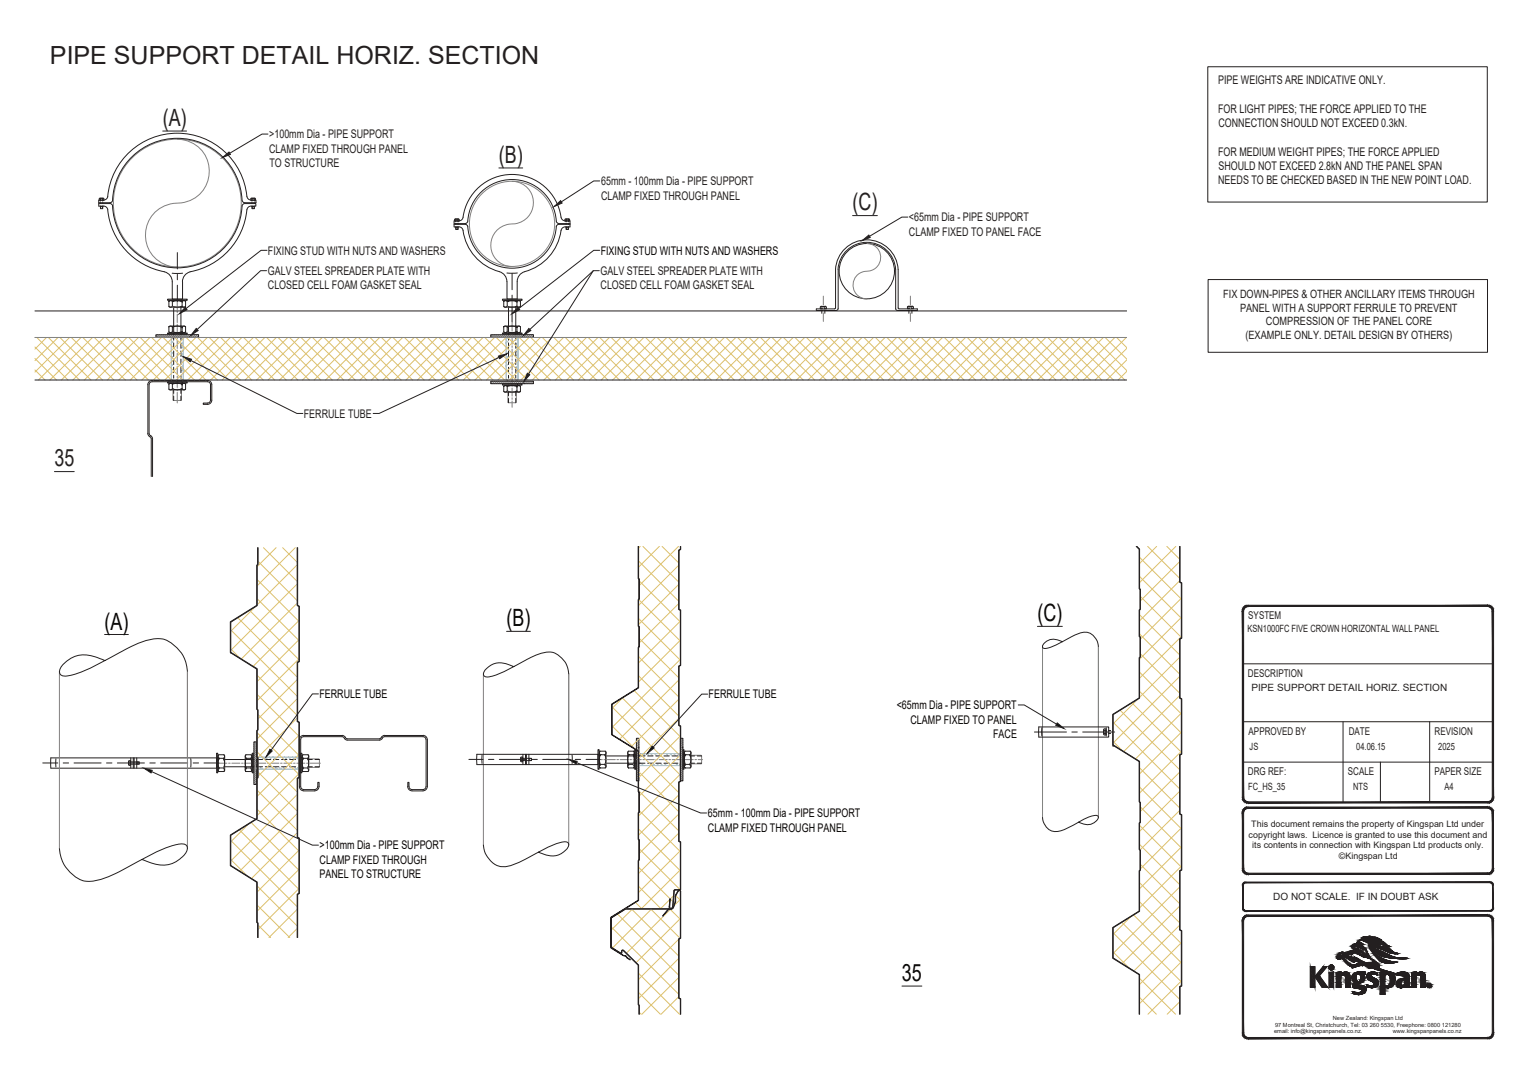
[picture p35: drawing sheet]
<svg xmlns="http://www.w3.org/2000/svg" width="297mm" height="210mm" viewBox="0 0 297 210" stroke-linecap="round" stroke-linejoin="round" font-family="sans-serif">
<defs><g id="words">
<text font-size="4.9" fill="#231f20" x="9.8" y="12.5">PIPE SUPPORT DETAIL HORIZ. SECTION</text>
<g font-size="4.7" fill="#231f20">
<text x="31.8" y="24.6">(A)</text>
<text x="97.5" y="31.9">(B)</text>
<text x="166.6" y="41.2">(C)</text>
<text x="10.6" y="91.2">35</text>
</g>
<g font-size="4.7" fill="#040503">
<text x="20.4" y="123.1">(A)</text>
<text x="99" y="122.4">(B)</text>
<text x="202.7" y="121.5">(C)</text>
<text x="176.3" y="191.8">35</text>
</g>
<g font-size="2.3" fill="#231f20">
<text x="238" y="16.4">PIPE WEIGHTS ARE INDICATIVE ONLY.</text>
<text x="238" y="22">FOR LIGHT PIPES; THE FORCE APPLIED TO THE</text>
<text x="52.6" y="27.1">&gt;100mm Dia - PIPE SUPPORT</text>
<text x="52.6" y="29.9">CLAMP FIXED THROUGH PANEL</text>
<text x="238.1" y="24.8">CONNECTION SHOULD NOT EXCEED 0.3kN.</text>
<text x="52.7" y="32.7">TO STRUCTURE</text>
<text x="238" y="30.4">FOR MEDIUM WEIGHT PIPES; THE FORCE APPLIED</text>
<text x="238.1" y="33.2">SHOULD NOT EXCEED 2.8kN AND THE PANEL SPAN</text>
<text x="117.4" y="39">CLAMP FIXED THROUGH PANEL</text>
<text x="117.5" y="36.2">65mm - 100mm Dia - PIPE SUPPORT</text>
<text x="238.1" y="36.1">NEEDS TO BE CHECKED BASED IN THE NEW POINT LOAD.</text>
<text x="177.6" y="43.3">&lt;65mm Dia - PIPE SUPPORT</text>
<text x="177.6" y="46.1">CLAMP FIXED TO PANEL FACE</text>
<text x="52.4" y="53.8">GALV STEEL SPREADER PLATE WITH</text>
<text x="52.4" y="49.8">FIXING STUD WITH NUTS AND WASHERS</text>
<text x="117.4" y="53.8">GALV STEEL SPREADER PLATE WITH</text>
<text x="52.4" y="56.6">CLOSED CELL FOAM GASKET SEAL</text>
<text x="117.4" y="56.6">CLOSED CELL FOAM GASKET SEAL</text>
<text x="59.4" y="81.7">FERRULE TUBE</text>
</g>
<g font-size="2.3" fill="#040503">
<text x="117.4" y="49.8">FIXING STUD WITH NUTS AND WASHERS</text>
<text x="62.4" y="136.5">FERRULE TUBE</text>
<text x="138.5" y="136.5">FERRULE TUBE</text>
<text x="175.2" y="138.7">&lt;65mm Dia - PIPE SUPPORT</text>
<text x="177.9" y="141.5">CLAMP FIXED TO PANEL</text>
<text x="194.1" y="144.3">FACE</text>
<text x="138.4" y="159.8">65mm - 100mm Dia - PIPE SUPPORT</text>
<text x="62.5" y="166.1">&gt;100mm Dia - PIPE SUPPORT</text>
<text x="138.3" y="162.6">CLAMP FIXED THROUGH PANEL</text>
<text x="62.4" y="171.7">PANEL TO STRUCTURE</text>
<text x="62.5" y="168.9">CLAMP FIXED THROUGH</text>
</g>
<g font-size="2.2" fill="#231f20">
<text x="239.1" y="58.2">FIX DOWN-PIPES &amp; OTHER ANCILLARY ITEMS THROUGH</text>
<text x="242.3" y="60.9">PANEL WITH A SUPPORT FERRULE TO PREVENT</text>
<text x="247.4" y="63.6">COMPRESSION OF THE PANEL CORE</text>
<text x="243.4" y="66.3">(EXAMPLE ONLY. DETAIL DESIGN BY OTHERS)</text>
</g>
<g font-size="2.1" fill="#231f20">
<text x="243.9" y="121">SYSTEM</text>
<text x="243.9" y="132.3">DESCRIPTION</text>
<text x="244" y="143.6">APPROVED BY</text>
<text x="263.6" y="143.6">DATE</text>
<text x="280.3" y="143.6">REVISION</text>
<text x="243.9" y="151.5">DRG REF:</text>
<text x="263.4" y="151.5">SCALE</text>
<text x="280.3" y="151.5">PAPER SIZE</text>
</g>
<g font-size="2" fill="#231f20">
<text x="243.8" y="123.5">KSN1000FC FIVE CROWN HORIZONTAL WALL PANEL</text>
<text x="244.6" y="135.2">PIPE SUPPORT DETAIL HORIZ. SECTION</text>
<text x="244.2" y="146.6">JS</text>
<text x="265" y="146.6">04.06.15</text>
<text x="281.1" y="146.6">2025</text>
<text x="243.9" y="154.5">FC_HS_35</text>
<text x="264.4" y="154.5">NTS</text>
<text x="282.3" y="154.5">A4</text>
<text x="248.8" y="176">DO NOT SCALE. IF IN DOUBT ASK</text>
</g>
<g font-size="1.7" fill="#231f20">
<text x="244.5" y="161.7">This document remains the property of Kingspan Ltd under</text>
<text x="244" y="163.8">copyright laws. Licence is granted to use this document and</text>
<text x="244.7" y="165.8">its contents in connection with Kingspan Ltd products only.</text>
<text x="261.7" y="168">©Kingspan Ltd</text>
</g>
<g font-size="1.1" fill="#231f20">
<text x="249" y="202.1">email: info@kingspanpanels.co.nz.</text>
<text x="249.2" y="200.7">97 Montreal St, Christchurch, Tel: 03 260 5530, Freephone: 0800 121280</text>
<text x="260.5" y="199.4">New Zealand: Kingspan Ltd</text>
<text x="272.2" y="202.1">www.kingspanpanels.co.nz</text>
</g>
</g></defs>
<g fill="none" stroke="#808180" stroke-width=".2">
<path d="M34.7 27.2a6.3 6.3 0 0 1 6.2 6.7 6.3 6.3 0 0 1-7 5.9 6.3 6.3 0 0 0-5.5 6.5 6.3 6.3 0 0 0 6.3 5.9M100.1 35.5a4.2 4.2 0 0 1 4.1 4.4 4.2 4.2 0 0 1-4.7 3.9 4.2 4.2 0 0 0-3.6 4.4 4.2 4.2 0 0 0 4.2 3.9M33.8 58.8h.1M33.8 59.9h.1M33.8 58.5v.1M34.6 58.5v2M35.5 59.9h.1M35.5 58.8h.1M35.5 58.5v.1M99.2 58.8h.1M99.2 59.9h.1M99.2 58.5v.1"/>
<path d="M100.1 58.5v1.2M100.1 60v.3M100.9 59.9h.1M100.9 58.8h.1M100.9 58.5v.1M160.9 57.9v1.7M169.4 47.6a2.75 2.75 0 0 1 2.7 3 2.75 2.75 0 0 1-3.2 2.5 2.71 2.71 0 0 0-2.2 2.9 2.71 2.71 0 0 0 2.7 2.4M177.9 57.9v1.7M6.8 66h213.4M30.5 65.5l.4 .4M30.5 65.9h.1M30.8 65.5l.4 .4"/>
<path d="M31.1 65.5l.5 .4M31.5 65.5l.5 .4M31.9 65.5l.5 .4M32.3 65.5l.5 .4M32.6 65.5l.5 .4M33 65.5l.5 .4M33.4 65.5l.5 .4M33.7 65.5l.6 .4M33.8 76.1v2.1l.1 .1h1.5l.1-.1v-2.1M33.8 63.8h.1M33.8 64.9h.1M33.8 74.7v.1"/>
<path d="M33.8 74.9v.1M34.1 65.5l.5 .4M34.5 65.5l.5 .4M34.6 60.8v.4M34.6 61.5v1.6M34.6 63.4v.3M34.6 64v1.6M34.6 65.9v.3M34.6 66.6v1.5M34.6 68.5v.3M34.6 69.1v1.6M34.6 71v.3"/>
<path d="M34.6 71.6v1.6M34.6 73.5v.4M34.6 74.2v1.6M34.6 76.1v.3M34.6 76.7v2.1M34.9 65.5l.5 .4M35.3 65.5l.4 .4M35.5 64.9h.1M35.5 63.8h.1M35.5 74.7v.1M35.5 74.9v.1M35.6 65.5l.5 .4"/>
<path d="M36 65.5l.5 .4M36.4 65.5l.5 .4M36.8 65.5l.4 .4M37.1 65.5l.5 .4M37.5 65.5l.5 .4M37.9 65.5l.5 .4M38.3 65.5l.4 .4M38.6 65.5l.2 .1M95.9 65.5l.4 .4M95.9 65.9h.1M95.9 74.6l.4 .4M95.9 75h.1"/>
<path d="M96.2 65.5l.5 .4M96.2 74.5l.5 .5M96.6 65.5l.5 .4M96.6 74.5l.5 .5M96.9 65.5l.5 .4M96.9 74.5l.5 .5M97.3 65.5l.5 .4M97.3 74.5l.5 .5M97.7 65.5l.5 .4M97.7 74.5l.5 .5M98.1 65.5l.5 .4M98.1 74.5l.5 .5"/>
<path d="M98.4 65.5l.5 .4M98.4 74.5l.5 .5M98.8 65.5l.5 .4M98.8 74.5l.5 .5M99.2 65.5l.5 .4M99.2 74.5l.5 .5M99.2 76.5v2.1l.2 .1h1.4l.1-.1v-2.1M99.2 63.8h.1M99.2 64.9h.1M99.2 74.4h.1M99.2 75.4h.1M99.6 65.5l.5 .4"/>
<path d="M99.6 74.5l.5 .5M99.9 65.5l.5 .4M99.9 74.5l.5 .5M100.1 60.6v1.6M100.1 62.5v.3M100.1 63.2v1.6M100.1 65.1v.3M100.1 65.7v1.6M100.1 67.6v.3M100.1 68.2v1.6M100.1 70.1v.4M100.1 70.8v1.6"/>
<path d="M100.1 72.7v.3M100.1 73.3v1.6M100.1 75.2v.3M100.1 75.9v1.5M100.1 77.8v.3M100.1 78.4v1.2M100.3 65.5l.5 .4M100.3 74.5l.5 .5M100.7 65.5l.5 .4M100.7 74.5l.5 .5M100.9 64.9h.1M100.9 63.8h.1"/>
<path d="M100.9 74.4h.1M100.9 75.4h.1M101.1 65.5l.5 .4M101.1 74.5l.5 .5M101.4 65.5l.5 .4M101.4 74.5l.5 .5M101.8 65.5l.5 .4M101.8 74.5l.5 .5M102.2 65.5l.5 .4M102.2 74.5l.5 .5M102.5 65.5l.6 .4M102.5 74.5l.6 .5"/>
<path d="M102.9 65.5l.5 .4M102.9 74.5l.5 .5M103.3 65.5l.5 .4M103.3 74.5l.5 .5M103.7 65.5l.5 .4M103.7 74.5l.5 .5M104.1 65.5l.1 .1M104.1 74.5l.1 .2M160.9 60.1v.5M160.9 61.2v1.6M177.9 60.1v.5M177.9 61.2v1.6"/>
<circle cx="34.6" cy="39.7" r="12.5"/>
<circle cx="100.1" cy="43.8" r="8.3"/>
</g>
<g fill="none" stroke="#3ebbec" stroke-width=".2">
<path d="M33.7 66.1l-.2 .2M33.8 66.1h-.3v8.2h.3M33.8 71.2l-.3 .3M33.8 66.7l-.3 .3M33.8 70.4l-.3 .4M33.8 69.7l-.3 .3M33.8 69l-.3 .3M35.5 66.1h.3v8.2h-.3M35.8 69.2l-.3 .3M35.8 68.5l-.3 .3M35.8 72.2l-.3 .3M35.8 67.7l-.3 .3"/>
<path d="M35.8 71.4l-.3 .4M35.8 67l-.3 .3M99.1 66.1l-.2 .2M99.2 66.1h-.3v8.2h.3M99.2 71.2l-.3 .3M99.2 66.7l-.3 .3M99.2 70.4l-.3 .4M99.2 69.7l-.3 .3M99.2 69l-.3 .3M100.9 66.1h.3v8.2h-.3M101.2 69.2l-.3 .3M101.2 68.5l-.3 .3"/>
<path d="M101.2 72.2l-.3 .3M101.2 67.7l-.3 .3M101.2 71.4l-.3 .4M101.2 67l-.3 .3"/>
</g>
<g fill="none" stroke="#231f20" stroke-width=".2">
<path d="M19.3 39.8v.5h.9a.81 .81 0 0 1 .8 .7 13.7 13.7 0 0 0 11.2 12.1M19.3 39.8h2.2l.4 .2a12.7 12.7 0 0 0 12.8 12.4 12.7 12.7 0 0 0 12.7-12.4l.4-.2h2.2v.5h-.9a.85 .85 0 0 0-.9 .7 13.9 13.9 0 0 1-11.5 12.3 1.94 1.94 0 0 0-1 1.8v3.4h-2v-3.4a2 2 0 0 0-1.5-1.9M19.5 38.8h.7M19.6 39.1h.1M19.6 39.7v.1M19.6 38.8h.5v.3M19.6 38.8h-.2v.3M19.7 38.8v.3M20 38.8l.3 .1M20.1 39.1h.1M20.1 39.7v.1M20.2 39.1a.81 .81 0 0 0 .8-.7 13.7 13.7 0 0 1 13.8-12.4 13.7 13.7 0 0 1 13.5 12.7l.5 .4h.3"/>
<path d="M20.3 38.9v.2h-1v.5h2.2l.4-.2 .1-.2M22 39.2a12.7 12.7 0 0 1 12.6-12.2 12.7 12.7 0 0 1 12.7 12.2M49 38.9v.2h1M49.2 38.8h.6M49.2 39.1h.1M49.2 39.7v.1M49.2 38.8h.5M49.3 38.8l-.3 .1M49.3 38.8v.3M49.7 38.8h.2v.3M49.7 38.8v.3M49.7 39.1h.1"/>
<path d="M49.7 39.7v.1M50 39.1v.5h-2.2l-.4-.2-.1-.2M19.6 40.4h.5M19.7 40.8l-.1-.5v.5h.5v-.5l-.1 .5M32.8 58.5h3.8v.2h-3.8zM33 58.9a.43 .43 0 0 1 .7 0M33 59.9l.3 .2M33 58.9l.2-.1h2.9l.2 .1v1l-.2 .2h-2.9l-.2-.2zM33.7 59v.9M33.9 60h.1M33.9 58.7v.1M33.9 58.8h.1"/>
<path d="M34.7 49.4v3.2M34.7 53.6v1.1M34.7 55.8v3.2M35.4 60h.1M35.4 58.7v.1M35.4 58.8h.1M35.6 59l-1-.2-.9 .2M35.6 59.1v.8M35.6 59.9h.1M35.6 59h.1M35.7 53.4h-2.1M36.3 59.9l-.3 .2"/>
<path d="M36.3 58.9a.43 .43 0 0 0-.7 0M49.2 40.4h.5M49.2 40.3v.5h.5v-.4M49.3 40.3v.5M49.7 40.4v.4M88.7 43.9v.5M88.7 43.2v.5M88.8 43.7h2.1M88.8 44.4h.9M88.8 43.9h2.1l.4 .2a8.7 8.7 0 0 0 8.8 8.3 8.7 8.7 0 0 0 8.7-8.3l.4-.2h2.2M89 42.8h.6M89.1 44.4v.5h.4v-.5v.5"/>
<path d="M89.1 43.2h.1M89.1 44.4h.4M89.1 43.7v.2M89.1 44.4v.5M89.1 42.9v.3M89.5 42.9h.2v.3h-.9M89.5 42.9v.3M89.5 42.9a.39 .39 0 0 0-.4-.1 .39 .39 0 0 0-.3 .4M89.5 43.2h.1M89.5 43.7v.2M89.7 43.2a.82 .82 0 0 0 .8-.7 9.7 9.7 0 0 1 9.7-8.4 9.7 9.7 0 0 1 9.5 8.7l.5 .3 .3 .1M90.9 43.7l.4-.2a8.7 8.7 0 0 1 8.8-8.4 8.7 8.7 0 0 1 8.7 8.4l.4 .2"/>
<path d="M98.2 58.5h3.8v.2h-3.8zM98.4 59.9l.3 .2M98.4 58.9a.43 .43 0 0 1 .7 0M98.4 58.9l.2-.1h2.9l.2 .1v1l-.2 .2h-2.9l-.2-.2zM99.1 59.9h.1M99.1 59v.9M99.1 59h.1M99.4 58.8h.1M99.4 60h.1M99.4 58.7v.1M100.1 58.8l.9 .1a.43 .43 0 0 1 .7 0M100.1 58.8l-1 .2"/>
<path d="M100.1 53.5v3.1M100.1 57.7v1.1M100.1 59.8v3.2M100.8 58.8h.1M100.8 60h.1M100.8 58.7v.1M101 59.9l-.8 .2M101 59.9l.3 .2M101 59.1v.8M101.1 53.4h-2M101.7 59.9l-.3 .2M109.2 43.7h2.2"/>
<path d="M110.5 42.8h.7M110.6 43.2h.1M110.6 43.7v.2M110.6 44.4h.5M110.6 42.9a.39 .39 0 0 1 .5-.1 .39 .39 0 0 1 .2 .4M110.6 42.9h-.2v.3h1v.5M110.7 42.9v.3M111.1 44.4l-.1 .5M111.1 44.4v.5h-.5l.1-.5v.5M111.1 43.2h.1M111.1 43.7v.2M111.1 42.9v.3"/>
<path d="M111.4 43.9v.5h-.9a.86 .86 0 0 0-.9 .7 9.9 9.9 0 0 1-7.5 8.2 2 2 0 0 0-1 1.8v3.4h-2v-3.5a2.03 2.03 0 0 0-1.5-1.9 9.8 9.8 0 0 1-7.2-8.3l-.4-.4h-.3M160.5 59.9h.8M160.6 60h.6M161.1 60l.2-.1 .2 .2M161.2 60v.4M163.8 52.7a5.6 5.6 0 0 1 5.6-5.3 5.6 5.6 0 0 1 5.6 5.3M163.8 52.7v7.7M175 52.7v7.7l.4 .3M175.5 52.7a6.1 6.1 0 0 0-6.1-5.8 6.1 6.1 0 0 0-6.1 5.8v7.5M175.5 52.7v7.5M177.5 59.9h.8M177.6 60h.6"/>
<path d="M177.6 59.9v.5M177.6 60l-.2-.1-.1 .2M178.2 60l.2-.1 .1 .2M178.2 59.9v.5M6.8 60.8h213.4M6.8 74.3h213.4M28.9 75.2v9.5M29.7 74.4a.84 .84 0 0 0-.8 .8M29.7 74.4h10.9M30.5 65.5l8.3-.1v.5h-8.3zM32.8 65.1h3.8v.2h-3.8zM32.8 74.7h3.8v.2h-3.8z"/>
<path d="M33 75.1a.43 .43 0 0 1 .7 0M33 63.9a.43 .43 0 0 1 .7 0M33 76.1l.3 .1M33 64.9l.3 .1M33 75.1l.2-.1h2.9l.2 .1v1l-.2 .1h-2.9l-.2-.1zM33 63.9l.2-.1h2.9l.2 .1v1l-.2 .1h-2.9l-.2-.1zM33.7 63.9v1M33.7 75.1v1M33.9 64.9h.1M33.9 63.8h.1M33.9 60.2v5.3M33.9 65.9v.6"/>
<path d="M33.9 67v1.1M33.9 68.6v1.1M33.9 70.2v1.1M33.9 71.8v1.1M33.9 73.4v.5M33.9 74.9v.1M33.9 76.1v.8M33.9 77.4v.9M34.5 76.2h-.3a.63 .63 0 0 0-.8 0M34.5 60.1l-.3-.1a.61 .61 0 0 0-.8 .1M34.5 65h-.3a.61 .61 0 0 0-.8 0M34.7 60.1l.3-.1a.63 .63 0 0 1 .9 .1"/>
<path d="M34.7 65h.3a.63 .63 0 0 1 .9 0M35.4 64.9h.1M35.4 63.8h.1M35.4 60.2v5.3M35.4 65.9v.6M35.4 67v1.1M35.4 68.6v1.1M35.4 70.2v1.1M35.4 71.8v1.1M35.4 73.4v.5M35.4 74.9v.1M35.4 76.1v.8"/>
<path d="M35.4 77.4v.9M35.6 75.1l-1-.2-.9 .2M35.6 63.9l-1-.1-.9 .1M35.6 76l-.9 .2M35.6 76l.3 .2M35.6 75.2v-.1v.9M35.6 64v.9M35.6 75.1h.1M35.6 63.9h.1M35.6 64.9h.1M35.6 76v.1M36.3 76.1l-.3 .1"/>
<path d="M36.3 64.9l-.3 .1M36.3 75.1a.43 .43 0 0 0-.7 0M36.3 63.9a.43 .43 0 0 0-.7 0M40.6 74.4a.84 .84 0 0 1 .8 .8v3a.84 .84 0 0 1-.8 .9h-.9v-.3h.9a.58 .58 0 0 0 .5-.6v-3a.58 .58 0 0 0-.5-.6h-10.9a.58 .58 0 0 0-.6 .6v9.5l.3 .5M95.9 74.5h8.3v.5h-8.3zM95.9 65.5l8.3-.1v.5h-8.3zM98.2 65.1h3.8v.2h-3.8zM98.2 75.1h3.8v.2h-3.8zM98.4 76.5l.3 .1M98.4 64.9l.3 .1M98.4 75.5a.43 .43 0 0 1 .7 .1M98.4 63.9a.43 .43 0 0 1 .7 0"/>
<path d="M98.4 75.5l.2-.1h2.9l.2 .1v1.1l-.2 .1h-2.9l-.2-.1zM98.4 63.9l.2-.1h2.9l.2 .1v1l-.2 .1h-2.9l-.2-.1zM99.1 75.6h.1M99.1 63.9h.1M99.1 76.5h.1M99.1 64.9h.1M99.1 63.9v1M99.1 75.6v.9M99.1 76.5l-.3 .1M99.1 76.5l.8 .1M99.4 63.8h.1M99.4 60.2v5.3"/>
<path d="M99.4 65.9v.6M99.4 67v1.1M99.4 68.6v1.1M99.4 70.2v1.1M99.4 71.8v1.1M99.4 73.4v.5M99.4 75.3v.1M99.4 76.5v.9M99.4 77.9v.8M99.4 64.9h.1M99.9 60.1l-.2-.1a.61 .61 0 0 0-.9 .1M99.9 65h-.2a.61 .61 0 0 0-.9 0"/>
<path d="M100.8 63.8h.1M100.8 60.2v5.3M100.8 65.9v.6M100.8 67v1.1M100.8 68.6v1.1M100.8 70.2v1.1M100.8 71.8v1.1M100.8 73.4v.5M100.8 75.3v.1M100.8 76.5v.9M100.8 77.9v.8M100.8 64.9h.1"/>
<path d="M101 64.8l-.8 .2M101 76.5l.3 .1M101 64.8l.3 .2M101 76.5l-.8 .1M101 75.7v-.1v.9M101 64v.9M101.7 75.5a.45 .45 0 0 0-.7 .1l-.9-.2-1 .2M101.7 63.9a.45 .45 0 0 0-.7 0l-.9-.1-1 .1M101.7 76.5l-.3 .1M101.7 64.9l-.3 .1M159.5 60.4v.3M159.5 60.7h4"/>
<path d="M160.3 60.1v.3M160.3 60.1l.1-.2 .2 .1v.4M160.6 60.4h.1M160.6 60.8v.5M161.2 60.8v.5M161.5 60.1v.3M163.3 60.2l-.2 .2h-3.5M163.8 60.4l-.4 .3M175.5 60.2l.2 .2h3.6v.3h-3.9M177.3 60.1v.3h1.2v-.3M177.6 60.8v.5M178.2 60.4h.1"/>
<path d="M178.2 60.8v.5M28.9 84.7l.2 .5 .2 .2M29.3 85.4l.2 .3M29.4 85.2l.4 .5M29.6 85.7v7.5M29.8 85.7v7.5"/>
<circle cx="169.4" cy="53" r="5.4"/>
</g>
<g fill="none" stroke="#dcc06c" stroke-width=".2">
<path d="M6.8 72.3l2 2M6.8 70.1l4.2 4.2M6.8 67.8l6.5 6.5M6.8 66h.1M7.2 66l8.3 8.3M9.1 66l-2.3 2.3M9.5 66l8.3 8.3M11.3 66l-4.5 4.5M11.7 66l8.3 8.3M13.6 66l-6.8 6.8M13.9 66l8.4 8.3M15.8 66l-8.3 8.3"/>
<path d="M16.2 66l8.3 8.3M18.1 66l-8.4 8.3M18.4 66l8.4 8.3M20.3 66l-8.3 8.3M20.7 66l8.3 8.3M22.6 66l-8.4 8.3M22.9 66l8.4 8.3M24.8 66l-8.3 8.3M25.2 66l8.3 8.3M27.1 66l-8.4 8.3M27.4 66l8.3 8.3M29.3 66l-8.3 8.3"/>
<path d="M29.6 66l8.4 8.3M31.5 66l-8.3 8.3M31.9 66l8.3 8.3M33.8 66l-8.3 8.3M34.1 66l8.4 8.3M36 66l-8.3 8.3M36.4 66l8.3 8.3M38.3 66l-8.3 8.3M38.6 66l8.4 8.3M40.5 66l-8.3 8.3M40.9 66l8.3 8.3M42.8 66l-8.4 8.3"/>
<path d="M43.1 66l8.3 8.3M45 66l-8.3 8.3M45.4 66l8.3 8.3M47.3 66l-8.4 8.3M47.6 66l8.3 8.3M49.5 66l-8.3 8.3M49.9 66l8.3 8.3M51.8 66l-8.4 8.3M52.1 66l8.3 8.3M54 66l-8.3 8.3M54.3 66l8.4 8.3M56.2 66l-8.3 8.3"/>
<path d="M56.6 66l8.3 8.3M58.5 66l-8.4 8.3M58.8 66l8.4 8.3M60.7 66l-8.3 8.3M61.1 66l8.3 8.3M63 66l-8.4 8.3M63.3 66l8.4 8.3M65.2 66l-8.3 8.3M65.6 66l8.3 8.3M67.5 66l-8.4 8.3M67.8 66l8.3 8.3M69.7 66l-8.3 8.3"/>
<path d="M70 66l8.4 8.3M71.9 66l-8.3 8.3M72.3 66l8.3 8.3M74.2 66l-8.3 8.3M74.6 66l8.3 8.3M76.4 66l-8.3 8.3M76.8 66l8.3 8.3M78.7 66l-8.3 8.3M79 66l8.4 8.3M80.9 66l-8.3 8.3M81.3 66l8.3 8.3M83.2 66l-8.4 8.3"/>
<path d="M83.5 66l8.4 8.3M85.4 66l-8.3 8.3M85.8 66l8.3 8.3M87.7 66l-8.4 8.3M88 66l8.3 8.3M89.9 66l-8.3 8.3M90.3 66l8.3 8.3M92.2 66l-8.4 8.3M92.5 66l8.3 8.3M94.4 66l-8.3 8.3M94.7 66l8.4 8.3M96.6 66l-8.3 8.3"/>
<path d="M97 66l8.3 8.3M98.9 66l-8.4 8.3M99.2 66l8.4 8.3M101.1 66l-8.3 8.3M101.5 66l8.3 8.3M103.4 66l-8.3 8.3M103.7 66l8.4 8.3M105.6 66l-8.3 8.3M106 66l8.3 8.3M107.9 66l-8.4 8.3M108.2 66l8.3 8.3M110.1 66l-8.3 8.3"/>
<path d="M110.5 66l8.3 8.3M112.4 66l-8.4 8.3M112.7 66l8.3 8.3M114.6 66l-8.3 8.3M115 66l8.3 8.3M116.9 66l-8.4 8.3M117.2 66l8.3 8.3M119.1 66l-8.3 8.3M119.4 66l8.4 8.3M121.3 66l-8.3 8.3M121.7 66l8.3 8.3M123.6 66l-8.4 8.3"/>
<path d="M123.9 66l8.4 8.3M125.8 66l-8.3 8.3M126.2 66l8.3 8.3M128.1 66l-8.4 8.3M128.4 66l8.3 8.3M130.3 66l-8.3 8.3M130.7 66l8.3 8.3M132.6 66l-8.4 8.3M132.9 66l8.3 8.3M134.8 66l-8.3 8.3M135.1 66l8.4 8.3M137 66l-8.3 8.3"/>
<path d="M137.4 66l8.3 8.3M139.3 66l-8.3 8.3M139.6 66l8.4 8.3M141.6 66l-8.4 8.3M141.9 66l8.3 8.3M143.8 66l-8.3 8.3M144.1 66l8.4 8.3M146 66l-8.3 8.3M146.4 66l8.3 8.3M148.3 66l-8.4 8.3M148.6 66l8.4 8.3M150.5 66l-8.3 8.3"/>
<path d="M150.9 66l8.3 8.3M152.8 66l-8.4 8.3M153.1 66l8.3 8.3M155 66l-8.3 8.3M155.4 66l8.3 8.3M157.3 66l-8.4 8.3M157.6 66l8.3 8.3M159.5 66l-8.3 8.3M159.8 66l8.4 8.3M161.7 66l-8.3 8.3M162.1 66l8.3 8.3M164 66l-8.3 8.3"/>
<path d="M164.3 66l8.4 8.3M166.2 66l-8.3 8.3M166.6 66l8.3 8.3M168.5 66l-8.3 8.3M168.8 66l8.3 8.3M170.7 66l-8.3 8.3M171.1 66l8.3 8.3M173 66l-8.4 8.3M173.3 66l8.3 8.3M175.2 66l-8.3 8.3M175.6 66l8.3 8.3M177.5 66l-8.4 8.3"/>
<path d="M177.8 66l8.3 8.3M179.7 66l-8.3 8.3M180 66l8.4 8.3M182 66l-8.4 8.3M182.3 66l8.3 8.3M184.2 66l-8.3 8.3M184.5 66l8.4 8.3M186.4 66l-8.3 8.3M186.8 66l8.3 8.3M188.7 66l-8.4 8.3M189 66l8.4 8.3M190.9 66l-8.3 8.3"/>
<path d="M191.3 66l8.3 8.3M193.2 66l-8.4 8.3M193.5 66l8.3 8.3M195.4 66l-8.3 8.3M195.8 66l8.3 8.3M197.7 66l-8.4 8.3M198 66l8.3 8.3M199.9 66l-8.3 8.3M200.3 66l8.3 8.3M202.1 66l-8.3 8.3M202.5 66l8.3 8.3M204.4 66l-8.3 8.3"/>
<path d="M204.7 66l8.4 8.3M206.7 66l-8.4 8.3M207 66l8.3 8.3M208.9 66l-8.3 8.3M209.2 66l8.4 8.3M211.1 66l-8.3 8.3M211.5 66l8.3 8.3M213.4 66l-8.4 8.3M213.7 66l6.5 6.5M215.6 66l-8.3 8.3M216 66l4.2 4.2M217.9 66l-8.4 8.3"/>
<path d="M218.2 66l2 2M220.1 66l-8.3 8.3M220.2 68.1l-6.2 6.2M220.2 70.4l-3.9 3.9M220.2 72.6l-1.7 1.7"/>
</g>
<path d="M101.2 60.1l.4 .4-1.5 .8z" fill="#231f20"/>
<path d="M117.2 48.9h-1.2l-14.6 11.4M101.2 60.1l.4 .4-1.5 .8z" fill="none" stroke="#231f20" stroke-width=".2"/>
<path d="M103.4 64.2l.3 .4-1.4 1z" fill="#231f20"/>
<path d="M115.9 52.9l-12.4 11.5M103.4 64.2l.3 .4-1.4 1z" fill="none" stroke="#231f20" stroke-width=".2"/>
<path d="M103.1 73l.4 .3-1.1 1.3z" fill="#231f20"/>
<path d="M117.1 52.9h-1.2l-12.6 20.2M103.1 73l.4 .3-1.1 1.3z" fill="none" stroke="#231f20" stroke-width=".2"/>
<path d="M35.8 69.7l1.6 .5-.2 .5z" fill="#231f20"/>
<path d="M35.8 69.7l1.6 .5-.2 .5zM37.3 70.5l20.7 10.3h1.2" fill="none" stroke="#231f20" stroke-width=".2"/>
<path d="M97.4 69.6l1.7-.4-1.4 .9z" fill="#231f20"/>
<path d="M97.4 69.6l1.7-.4-1.4 .9zM97.6 69.9l-23.5 10.9h-1.2" fill="none" stroke="#231f20" stroke-width=".2"/>
<path d="M108.3 40.4l1.3-1.2 .3 .5z" fill="#231f20"/>
<path d="M117.2 35.4h-1.2l-6.3 4.1M108.3 40.4l1.3-1.2 .3 .5z" fill="none" stroke="#231f20" stroke-width=".2"/>
<path d="M168.5 47l1.3-1 .3 .4z" fill="#231f20"/>
<path d="M168.5 47l1.3-1 .3 .4zM177.4 42.4h-1.2l-6.3 3.8" fill="none" stroke="#231f20" stroke-width=".2"/>
<path d="M43.5 30.8l1.3-1.1 .2 .5z" fill="#231f20"/>
<path d="M31.8 25.6h4.7M43.5 30.8l1.3-1.1 .2 .5zM52.4 26.2h-1.2l-6.3 3.8M97.5 32.8h4.6M166.6 42.1h4.9M10.6 92.2h3.9" fill="none" stroke="#231f20" stroke-width=".2"/>
<path d="M36.2 60.1l.3 .4-1.5 .8z" fill="#231f20"/>
<path d="M52.2 48.9h-1.2l-14.6 11.4M36.2 60.1l.3 .4-1.5 .8z" fill="none" stroke="#231f20" stroke-width=".2"/>
<path d="M38.3 64.2l.4 .4-1.4 1z" fill="#231f20"/>
<g fill="none" stroke="#231f20" stroke-width=".2">
<path d="M236 13.1h54.6v26.4h-54.6zM52.1 52.9h-1.2l-12.4 11.5M38.3 64.2l.4 .4-1.4 1zM124.7 106.8v6.3l.2 .2v3.8l-.2 .2v5.1l.2 .2v3.8l-.2 .2v7.8l-5.2 3.3v6l5.2 3.2v7.9l.2 .1v3.9l-.2 .1v5.2l.2 .2-.2 11.7-5.3 3.3v6l2.4 1.6h.5l.2 .4 .6 .4-.8-.8-.4-.1-2.4-1.5v-5.9l5.3-3.4v-7.7l.1-.2v-3.9l-.1-.2v-5.1l.1-.1v-3.9l-.1-.2v-7.9l-5.2-3.2v-5.9l5.2-3.2v-7.9l.1-.2v-3.9l-.1-.1v-5.1l.1-.2-.1-10.3M133 106.8v.6l-.4 .2v11.6l.4 .1v10.8l-.4 .1v11.6l.4 .2v10.7l-.4 .2v11.6l.4 .2v9.1M133 106.8v.6l-.3 .2v11.5l.3 .2v10.8l-.3 .2v11.5l.3 .1v10.9l-.3 .1v11.5l.3 .2v9.2l-.1 .2M100.4 130.3a4.4 4.4 0 0 0-5.3 .4 1.35 1.35 0 0 0-.5 1.5l.3 .1a8 8 0 0 0 4.4-1.4l3.4-1.8a9.7 9.7 0 0 1 5.2-1.6 4.6 4.6 0 0 1 3.2 4.2M91.6 148.5h2.8M93.2 147.5v2M93.2 147.5h23.7v2h-23.7M94.2 147.7v1.6M95.5 148.5h1"/>
<path d="M97.6 148.5h5.3M101.8 148.2v.6M101.8 148.3v.4M101.8 148.7l.1 .2M101.8 148.7h.3M101.8 148.3h.3M101.9 148l-.1 .3M101.9 148h.2v.9h-.2M102.1 148.3h1.8v.4h-1.8M102.2 147.5v2M102.7 147.5v2M102.9 147.5v2"/>
<path d="M103.4 147.5v2M103.4 148.3h.5M103.4 148.3v.4M103.9 148.7h-.5M103.9 148.5h1.1M106.1 148.5h5.3M111.8 147.6v1.7M112.4 148.5h1.1M114.5 148.5h2.8M116.9 146.6h.2v3.8h-.2zM117.1 149.2h.1M117.1 147.8h.1"/>
<path d="M117.1 148.5l.2 .9M117.3 146.9h1l.1 .2v2.9l-.1 .1h-1l-.1-.1v-2.9zM117.3 146.9a.43 .43 0 0 0 0 .6M117.3 147.6l-.2 .9M117.3 149.4a.43 .43 0 0 0 0 .7M117.3 149.4h.9M117.3 147.6h.1M117.3 149.4h.1M117.4 147.6h-.1h.9M118.2 147.6l.2 .8M118.2 147.6h.1M118.2 149.4h.1"/>
<path d="M118.2 149.4l.2 .4M118.3 146.9l.1 .3M118.3 149.2h.1M118.3 147.8h.1M118.4 148.6l-.2 .8M118.4 147.2l-.2 .3M118.4 149.8l-.1 .3M118.5 149.2h5.9M118.5 147.8h5.9M122.7 147.8h.1M122.7 149.2h.1M122.7 148.5l.2 .9"/>
<path d="M122.8 146.9h1l.2 .2v2.9l-.2 .1h-1l-.1-.1v-2.9zM122.8 146.9a.43 .43 0 0 0 .1 .6M122.9 147.6l-.2 .9M122.9 149.4a.43 .43 0 0 0-.1 .7M122.9 147.6h.1M122.9 149.4h.1M122.9 149.4h.9M123 147.6h.8M123.8 147.6h.1M123.8 149.4h.1M123.8 146.9l.1 .3M123.9 149.2h.1"/>
<path d="M123.9 147.8h.1M123.9 148.6v.3a.61 .61 0 0 0 0 .9M123.9 147.2a.61 .61 0 0 0 0 .9v.3M123.9 149.8l-.1 .3M124 146.6h.2v3.8h-.2zM124.4 144.3h.5v8.4h-.5zM124.9 147.8h1.1M124.9 149.2h1.1M126.6 149.2h1M126.6 147.8h1M128.2 149.2h1M128.2 147.8h1"/>
<path d="M129.7 149.2h1.1M129.7 147.8h1.1M131.3 149.2h1.2M131.3 147.8h1.2M133 144.3h.4v8.4h-.4zM133.5 146.6h.2v3.8h-.2zM133.7 149.2h.1M133.7 147.8h.1M133.7 148.5l.2 .9M133.9 146.9h1l.1 .2v2.9l-.1 .1h-1l-.2-.1v-2.9zM133.9 146.9a.43 .43 0 0 0 0 .6M133.9 147.6l-.2 .9"/>
<path d="M133.9 149.4a.43 .43 0 0 0 0 .7M133.9 149.4h.9M133.9 147.6h.1M133.9 149.4h.1M134 147.6h.8M134.8 149.4l.2 .4M134.8 147.6l.2 .8M134.8 147.6h.1M134.8 149.4h.1M134.9 146.9l.1 .3M134.9 149.2h.8M134.9 147.8h.8"/>
<path d="M134.9 149.2h.1M134.9 147.8h.1M135 148.6l-.2 .8M135 147.2l-.2 .3M135 149.8l-.1 .3M136.3 149.2h.8M136.3 147.8h.8M94.5 165.2a4.6 4.6 0 0 0 3.8 4.3 12 12 0 0 0 5-1.8 24.5 24.5 0 0 1 6.7-3.1h.7l.3 .2a1.39 1.39 0 0 1-.6 1.6 4.4 4.4 0 0 1-5.2 .2M131.5 177.4l-.2 .2-.7 .2M131.9 176.2a1.95 1.95 0 0 1 .9-2.2l.2 .3v9.1l-.3 .2v11.5l.3 .2v3M131.9 176.2l-.4 1.2M132 176.2l-.4 1.2a.97 .97 0 0 1-1 .4l-1.1 1.3 1.1-1.3"/>
<path d="M132.9 174l-1.1 .1-.3 3.2a.36 .36 0 0 1-.4 .4 .36 .36 0 0 1-.3-.4l.2-1.6-.1 1.6M132.9 173.8l-1.1 .2-.4 3.3-.3 .3-.3-.3M132.9 174.3l-.1-.2-.2 .1a2.16 2.16 0 0 0-.6 2M133 174.3v9.1l-.4 .2v11.6l.4 .1v3M121.5 186.3l-.2 .1-1.9-1.2v-5.8l2.7-1.7-2.7 1.8v5.7l1.9 1.1h.1M121.8 185.9h-.2l-.1 .4M121.8 185.9l2.9 2.8v7.7l.2 .2v1.7M121.9 185.8h-.4l-.1 .5M121.9 185.8l2.9 2.9v7.7l.1 .2v1.7"/>
</g>
<g fill="none" stroke="#808180" stroke-width=".2">
<path d="M94.5 131.7v33.5M111.1 131.7v33.5M116.8 148.5h.9M116.9 147.7h.1M116.9 149.3h.1M117.1 147.7h.1M117.1 149.3h.1M118 148.5h.3M118.3 147.7h.1M118.3 149.3h.1M118.7 148.5h1.5M120.6 148.5h.3"/>
<path d="M121.2 148.5h1.6M122.7 149.3h.1M122.7 147.7h.1M123.1 148.5h.3M123.7 148.5h1.6M123.8 147.7h.1M123.8 149.3h.1M124.5 144.3l-.1 .2M124.9 152.6l-.1 .1M124.9 152.3l-.4 .4M124.9 144.4l-.5 .5M124.9 144.8l-.5 .5"/>
<path d="M124.9 145.2l-.5 .4M124.9 145.5l-.5 .5M124.9 145.9l-.5 .5M124.9 146.3l-.5 .5M124.9 146.7l-.5 .4M124.9 147l-.5 .5M124.9 147.4l-.5 .5M124.9 147.8l-.5 .5M124.9 148.2l-.5 .4M124.9 148.5l-.5 .5M124.9 148.9l-.5 .5M124.9 149.3l-.5 .5"/>
<path d="M124.9 149.6l-.5 .5M124.9 150l-.5 .5M124.9 150.4l-.5 .5M124.9 150.8l-.5 .5M124.9 151.1l-.5 .5M124.9 151.5l-.5 .5M124.9 151.9l-.5 .5M125.6 148.5h.4M126.3 148.5h1.6M128.2 148.5h.3M128.8 148.5h1.6M130.7 148.5h.3"/>
<path d="M131.4 148.5h1.5M133.2 144.3l-.2 .2M133.3 148.5h.3M133.4 152.6v.1M133.4 152.3l-.4 .4M133.4 144.4l-.4 .5M133.4 144.8l-.4 .5M133.4 145.2l-.4 .4M133.4 145.5l-.4 .5M133.4 145.9l-.4 .5M133.4 146.3l-.4 .5M133.4 146.7l-.4 .4"/>
<path d="M133.4 147l-.4 .5M133.4 147.4l-.4 .5M133.4 147.8l-.4 .5M133.4 148.2l-.4 .4M133.4 148.5l-.4 .5M133.4 148.9l-.4 .5M133.4 149.3l-.4 .5M133.4 149.6l-.4 .5M133.4 150l-.4 .5M133.4 150.4l-.4 .5M133.4 150.8l-.4 .5M133.4 151.1l-.4 .5"/>
<path d="M133.4 151.5l-.4 .5M133.4 151.9l-.4 .5M133.5 147.7h.1M133.5 149.3h.1M133.7 149.3h.1M133.7 147.7h.1M133.9 148.5h1.6M134.9 147.7h2.1l.1 .1-.1 1.5h-2.1M134.9 147.7h.1M135.8 148.5h.3M136.4 148.5h.9"/>
</g>
<g fill="none" stroke="#3ebbec" stroke-width=".2">
<path d="M124.8 149.4l.2 .3M125 149.3v.4h7.8v-.4M125 147.7v-.4h7.8v.4M125.4 149.3l.3 .4M125.7 147.3l.3 .4M126.4 147.3l.3 .4M127.1 147.3l.4 .4M127.6 149.3l.4 .4M127.9 147.3l.3 .4M128.4 149.3l.3 .4M129.2 149.3l.3 .4M129.9 149.3l.3 .4"/>
<path d="M130.1 147.3l.4 .4M130.9 147.3l.3 .4M131.6 147.3l.4 .4M132.1 149.3l.4 .4M132.4 147.3l.3 .4"/>
</g>
<g fill="none" stroke="#dcc06c" stroke-width=".2">
<path d="M124.8 106.8v6.2l.1 .2v3.9l-.1 .2v5.1l.1 .1v3.9l-.1 .2v7.9l-5.2 3.2v5.9l5.2 3.2v7.9l.1 .2v3.9l-.1 .1v5.1l.1 .2-.1 11.8-2.6 1.7h8.9l-.2-.1-.1-.3 .2-1.6-.1 1.6M124.8 109.7l7.8 7.8M124.8 117.2l8.2 8.1M124.9 113.6l8.1 8M125.1 106.8l-.3 .3M125.6 106.8l7 7M128.9 106.8l-4.1 4.1M129.4 106.8l3.2 3.2M132.6 106.8l-7.7 7.7M132.6 110.5l-7.8 7.9M132.6 114.3l-7.8 7.8M132.6 118l-7.7 7.7"/>
<path d="M133 106.8v.6l-.4 .2v11.6l.4 .1v10.8l-.4 .1v11.6l.4 .2v10.7l-.4 .2v11.6l.4 .2v9.1l-.2 .1M119.6 138.2l13.4 13.3M121.6 136.5l11.4 11.3M121.7 136.4l-2.1 2.1M123.9 135l9.1 9.1M124.8 120.9l8.2 8.2M124.8 128.4l7.8 7.8M124.8 132.1l7.8 7.9M124.9 124.8l7.7 7.7M132.6 133l-11.5 11.5M132.6 136.7l-9.2 9.3M133 121.4l-8.2 8.2"/>
<path d="M133 125.2l-8.2 8.1M133 128.9l-13.4 13.3M119.6 141.9l4.5 4.5M124.8 147.1l7.8 7.8M124.8 150.8l7.8 7.9M124.8 154.6l7.8 7.8M124.9 158.5l8.1 8M132.6 140.5l-7.8 7.8M132.6 155.4l-7.8 7.9M132.6 159.2l-7.7 7.6M133 143.9l-8.2 8.2M133 147.6l-8.1 8"/>
<path d="M133 151.4l-8.2 8.1M120.7 178.7l11.9 12M123.4 177.7l9.2 9.2M123.6 177.7l-4.2 4.1M124.2 176.4l1.2 1.3M124.8 162.1l8.2 8.2M124.8 173.3l4.4 4.4M124.8 169.6l6.1 6.1M124.9 166l8 7.9M127.1 177.7l5.8 5.7M127.4 177.7l-7.7 7.6M130.6 177.8l.2-.1h-8.7l-2.7 1.8v5.7l1.9 1.1h.1"/>
<path d="M130.9 175.9l-1.8 1.8M131 177.8l2 2M131 175.8l.5 .5M131 177.8l-8.6 8.6M131.6 175.1l-.6 .7M132 176.2l-.4 1.2a.97 .97 0 0 1-1 .4l-1.1 1.3 1.1-1.3M132.1 175.1l.9 .9M132.6 162.9l-7.8 7.9M132.9 173.9l-1.1 .1-.4 3.3-.3 .3-.3-.3M132.9 174.3l-.1-.2-.2 .1a2.16 2.16 0 0 0-.6 2M132.9 173.8v.1M133 174.3v9.1l-.4 .2v11.6l.4 .1-.1 3"/>
<path d="M133 166.3l-8.2 8.2M133 170.1l-7.7 7.6M133 175.8l-1.2 1.2M133 179.6l-8.7 8.6M119.4 185l.7 .6M119.4 181.2l13.2 13.2M121.9 185.8l-.4 .1-.1 .4M121.9 185.8l2.9 2.9v7.7l.1 .2v1.7M124.8 190.3l8 8M124.8 194l4.2 4.3M124.9 198l.4 .3M132.6 191.1l-7.2 7.2"/>
<path d="M132.6 194.9l-3.4 3.4M132.6 183.6l-7.8 7.9M132.6 187.4l-7.8 7.8M133 183.3l-.2 .2"/>
</g>
<path d="M122.1 177.7h8.7M122.2 177.7h8.9" fill="none" stroke="#231f20" stroke-width=".25"/>
<path d="M111.1 148.5l1.7 .4-.2 .5z" fill="#040503"/>
<path d="M99 123.4h4.6M111.1 148.5l1.7 .4-.2 .5zM112.7 149.1l24.2 9.8h1.2" fill="none" stroke="#231f20" stroke-width=".2"/>
<path d="M127.4 145.9l.4 .3-1.3 1.1z" fill="#040503"/>
<g fill="none" stroke="#231f20" stroke-width=".2">
<path d="M50.3 107.1v3.2l-.1 .2v7.9l-5.2 3.2v6l5.2 3.2v7.9l.1 .1v3.9l-.1 .1v5.2l.1 .2v3.8l-.1 .2v7.8l-5.2 3.3v6l5.2 3.2v7.8l.1 .2v2.8M50.4 107.1v3.3l-.1 .1v7.9l-5.2 3.2v5.9l5.2 3.3v7.8l.1 .2v3.9l-.1 .2v5.1l.1 .1v4l-.1 .1v7.9l-5.2 3.2v5.9l5.2 3.3v7.8l.1 .2v2.8M58.1 107.1v11.3l.3 .2v10.7l-.3 .2v11.6l.3 .1v10.8l-.3 .1v11.7l.3 .1v10.8l-.3 .1v8.5M58.2 107.1v11.3l.3 .1v10.9l-.3 .1v11.5l.3 .2v10.8l-.3 .2v11.5l.3 .2v10.8l-.3 .2v8.4M20.4 124.1h4.7M20.5 129.2a9.4 9.4 0 0 0-5.1-1.1 5 5 0 0 0-3.8 3.1l.1 .5a1.58 1.58 0 0 0 1.9 .4 39.1 39.1 0 0 0 9.8-4.5l.5-.3a13.9 13.9 0 0 1 7.8-2.4 7 7 0 0 1 4.9 6.3M138.3 135.7h-1.2l-9.5 10.4M8.4 149.2h2.9M9.9 148.2h32.4v2h-32.4zM10.9 148.4v1.6M12.4 149.2h1M14.5 149.2h5.3"/>
<path d="M20.8 149.2h1.1M22.9 149.2h5.3M25.1 148.9v.6M25.2 149l-.1 .5 .2 .1M25.2 149v-.2l.3-.1v.9h-.2M25.2 149h.3M25.2 149.4h.3M25.5 149h1.7v.4h-1.7M25.6 148.2v2M26 148.2v2M26.2 148.2v2M26.7 149h.5"/>
<path d="M26.7 148.2v2M26.8 149v.4M27.2 149.4h-.5M29.3 149.2h1M31.4 149.2h5.3M37.3 148.3v1.7M37.7 149.2h1.1M39.9 149.2h2.9M42.3 147.3h.3v3.8h-.3zM42.6 149.9h.1M42.6 148.5h.1M42.7 147.6h1.1l.1 .2v2.9l-.1 .1h-1.1l-.1-.1v-2.9z"/>
<path d="M42.8 147.6a.43 .43 0 0 0 0 .6M42.8 148.3l-.2 .9 .2 .9M42.8 150.1a.43 .43 0 0 0 0 .7M42.8 150.1h.9M42.8 148.3h.1M42.8 150.1h.1M42.9 148.3h.8M43.7 150.1l.2 .4M43.7 148.3l.2 .8M43.7 148.3h.1M43.7 150.1h.1M43.7 147.6l.2 .3"/>
<path d="M43.8 149.9h.1M43.8 148.5h.1M43.9 149.3l-.2 .8M43.9 147.9l-.2 .3M43.9 150.5l-.2 .3M44 149.9h5.6M44 148.5h5.6M47.9 148.5h.1M47.9 149.9h.1M48.1 147.6h1l.1 .2v2.9l-.1 .1h-1l-.2-.1v-2.9zM48.1 147.6a.43 .43 0 0 0 0 .6M48.1 148.3l-.2 .9 .2 .9"/>
<path d="M48.1 150.1a.43 .43 0 0 0 0 .7M48.1 148.3h.1M48.1 150.1h.1M48.1 150.1h.9M48.2 148.3h.8M49 148.3l.2 .8M49 148.3h.1M49 150.1h.1M49 147.6l.2 .3M49.1 149.9h.1M49.1 148.5h.1M49.2 149.3v.3a.61 .61 0 0 0 0 .9"/>
<path d="M49.2 150.5l-.2 .3M49.2 147.9l-.2 .3M49.3 147.3h.2v3.8h-.2zM49.6 145h.5v8.4h-.5zM50.1 148.5h1.2M50.1 149.9h1.2M51.8 149.9h1.1M51.8 148.5h1.1M53.4 149.9h1.1M53.4 148.5h1.1M55 149.9h1.1M55 148.5h1.1"/>
<path d="M56.6 149.9h1.2M56.6 148.5h1.2M58.8 147.3h.2v3.8h-.2zM59 149.9h.1M59 148.5h.1M59.1 148.5h.1M59.1 149.9h.1M59.2 147.6h1l.1 .2v2.9l-.1 .1h-1l-.1-.1v-2.9zM59.2 147.6a.43 .43 0 0 0 0 .6M59.2 148.3l-.1 .9 .1 .9M59.2 150.1a.43 .43 0 0 0 0 .7M59.2 148.3h.1"/>
<path d="M59.2 150.1h.1M59.2 150.1h1M59.3 148.3h.9M59.4 154.4h2.1M60.1 150.1l.2 .4M60.1 148.3l.2 .8M60.2 148.3h.1M60.2 150.1h.1M60.2 147.6l.1 .3M60.2 149.9h.8M60.2 148.5h.8M60.2 149.9h.1"/>
<path d="M60.2 148.5h.1M60.3 149.3l-.2 .8M60.3 147.9l-.2 .3M60.3 150.5l-.1 .3M61.6 149.9h.8M61.6 148.5h.8M67.8 144.7l-1-.7h-7.4a.58 .58 0 0 0-.6 .6v9.2a.58 .58 0 0 0 .5 .6M67.8 144.4l-.7-.6h-.3h-7.5a.84 .84 0 0 0-.8 .8v9.2a.87 .87 0 0 0 .9 .8h2.1a.87 .87 0 0 0 .9-.8v-.8h-.3v.8a.58 .58 0 0 1-.6 .6M67.8 144.7h6.4M67.8 144.5h6.4M74.2 144.4l.7-.6h.3h7.5a.8 .8 0 0 1 .8 .8M74.2 144.7l1-.7h7.5a.62 .62 0 0 1 .6 .6l-.1 9.2a.58 .58 0 0 1-.5 .6"/>
<path d="M80.5 154.4h2.2M83.5 153.8a.84 .84 0 0 1-.8 .8h-2.2a.87 .87 0 0 1-.8-.8v-.8h.2v.8a.58 .58 0 0 0 .6 .6M83.5 144.6v9.2M127.4 145.9l.4 .3-1.3 1.1zM11.6 165.9a7.1 7.1 0 0 0 4.9 6.4 12.3 12.3 0 0 0 6.8-1.9l2.4-1.2a31.7 31.7 0 0 1 9.2-4.2 1.48 1.48 0 0 1 1.7 .5 2.42 2.42 0 0 1-1.1 2.1 5.8 5.8 0 0 1-6.7 .8l-1.1-.4"/>
</g>
<g fill="none" stroke="#808180" stroke-width=".2">
<path d="M11.6 131.3v34.6M36.6 131.3v34.6M42.3 149.2h2.1M42.4 148.4h.1M42.4 150h.1M42.6 150h.1M42.6 148.4h.1M43.8 148.4h.1M43.8 150h.1M44.7 149.2h.3M45.3 149.2h1.6M47.2 149.2h.3"/>
<path d="M47.8 149.2h1.6M47.9 150h.1M47.9 148.4h.1M49.1 148.4h.1M49.1 150h.1M49.7 149.2h.4M49.8 145l-.2 .2M50.1 145.1l-.5 .5M50.1 145.5l-.5 .5M50.1 145.8l-.5 .6M50.1 146.2l-.5 .5M50.1 146.6l-.5 .5"/>
<path d="M50.1 147l-.5 .5M50.1 147.4l-.5 .4M50.1 147.7l-.5 .5M50.1 148.1l-.5 .5M50.1 148.5l-.5 .5M50.1 148.9l-.5 .4M50.1 149.2l-.5 .5M50.1 149.6l-.5 .5M50.1 150l-.5 .5M50.1 150.3l-.5 .5M50.1 150.7l-.5 .5M50.1 151.1l-.5 .5"/>
<path d="M50.1 151.5l-.5 .5M50.1 151.8l-.5 .5M50.1 152.2l-.5 .5M50.1 152.6l-.5 .5M50.1 153.3v.1M50.1 153l-.4 .4M50.4 149.2h1.6M52.3 149.2h.3M52.9 149.2h1.6M54.8 149.2h.3M55.5 149.2h1.5M57.4 149.2h.3"/>
<path d="M58 149.2h1.6M58.8 148.4h.1M58.8 150h.1M59.1 150h.1M59.1 148.4h.1M59.9 149.2h.3M60.2 148.4h2.1l.1 .1v1.4l-.1 .1h-2.1M60.2 148.4h.1M60.2 150h.1M60.5 149.2h2.1"/>
</g>
<g fill="none" stroke="#3ebbec" stroke-width=".2">
<path d="M50.2 150.1l.3 .3M50.2 150v.4h7.9v-.4M50.2 148.4v-.4h7.9v.4M50.9 150l.3 .4M51.1 148l.4 .4M51.9 148l.3 .4M52.6 148l.4 .4M53.1 150l.4 .4M53.4 148l.3 .4M53.9 150l.3 .4M54.6 150l.4 .4M55.4 150l.3 .4"/>
<path d="M55.6 148l.3 .4M56.4 148l.3 .4M57.1 148l.4 .4M57.6 150l.4 .4M57.9 148l.2 .3"/>
</g>
<g fill="none" stroke="#dcc06c" stroke-width=".2">
<path d="M48.8 119.3l9.6 9.7M49.9 118.6l-4.8 4.8M50.3 113.3l8.1 8.2M50.3 117.1l8.1 8.1M50.4 109.7l7.7 7.7M50.4 107.1v3.3l-.1 .1v7.9l-5.2 3.2v5.9l5.2 3.3v7.8l.1 .2v3.9l-.1 .2v5.1l.1 .1v4l-.1 .1v7.9l-5.2 3.2v5.9l5.2 3.3v7.8l.1 .2v2.8M51.5 107.1l6.6 6.6M54 107.1l-3.7 3.7M55.2 107.1l2.9 2.8M57.7 107.1l-7.4 7.4M58.1 107.1v11.3l.3 .2v10.7l-.3 .2v11.6l.3 .1v10.8l-.3 .1v11.7l.3 .1v10.8l-.3 .1v8.5M58.1 110.4l-7.8 7.9"/>
<path d="M58.1 114.2l-13 13M58.1 117.9l-10.9 10.9M45.1 123.1l13 13M45.1 126.9l1.8 1.7M46.5 120.8l11.6 11.6M50.3 132l7.8 7.9M50.3 135.8l8.1 8.1M50.4 139.7l8 8M58.1 132.9l-7.7 7.7M58.1 136.6l-7.8 7.9M58.4 121.3l-8.9 9M58.4 125.1l-8.1 8.1"/>
<path d="M58.4 128.8l-8.1 8.2M50.3 143.3l8.1 8.1M50.3 147l7.8 7.8M50.3 154.5l7.8 7.8M50.3 158.2l8.1 8.2M50.4 150.9l7.7 7.7M58.1 140.4l-7.7 7.7M58.1 155.3l-13 13M58.1 159.1l-11.3 11.2M58.4 143.8l-8 8M58.4 147.5l-8.1 8.2M58.4 151.3l-8.1 8.1"/>
<path d="M45.1 164.3l13 13M45.1 168l3.1 3.2M46.8 162.3l11.6 11.6M48.5 161.2l-3.4 3.4M49.1 160.8l9.3 9.3M50.3 173.2l7.8 7.8M50.3 177l6.3 6.3M58.1 162.8l-8.9 9M58.1 177.8l-5.5 5.5M58.4 166.2l-8.1 8.2M58.4 170l-8.1 8.1M58.4 173.7l-8 8"/>
<path d="M50.4 180.9l2.5 2.4M58.1 181.5l-1.8 1.8"/>
</g>
<path d="M45.1 127.6h.1" fill="none" stroke="#231f20" stroke-width=".25"/>
<path d="M52.8 146.5l.4 .3-1.2 1.2z" fill="#040503"/>
<path d="M62.2 135.7h-1.2l-8 11M52.8 146.5l.4 .3-1.2 1.2z" fill="none" stroke="#231f20" stroke-width=".2"/>
<path d="M28.1 150.2l1.6 .4-.2 .5z" fill="#040503"/>
<g fill="none" stroke="#231f20" stroke-width=".2">
<path d="M222 106.8l.6 .6v7.7l.2 .2v3.8l-.2 .2v5.1l.2 .2v3.8l-.2 .2v7.9l-5.2 3.2v6l5.2 3.2v7.8l.2 .2v3.8l-.2 .2v5.2l.2 .2v3.8l-.2 .2v7.8l-5.2 3.2v6.1l5.2 3.2v7.7M222.1 106.8l.6 .6v7.7l.2 .1v3.9l-.2 .2v5.1l.2 .2v3.9l-.2 .1v7.9l-5.2 3.2v5.9l5.2 3.3v7.8l.2 .2v3.9l-.2 .2v5.1l.2 .1v3.9l-.2 .2v7.9l-5.2 3.2v5.9l5.2 3.2v7.8M230.5 106.8v7l.4 .2v10.7l-.4 .2v11.6l.4 .2v10.7l-.4 .2v11.6l.4 .1v10.8l-.4 .1v11.6l.4 .2v10.7l-.4 .2v5.4M230.6 106.8v7l.3 .2v10.8l-.3 .1v11.6l.3 .1v10.9l-.3 .1v11.5l.3 .2v10.8l-.3 .2v11.5l.3 .2v10.8l-.3 .1v5.4M207.6 125.5a2.62 2.62 0 0 0-3.8 .7 .58 .58 0 0 0 .3 .6 .58 .58 0 0 0 .6-.1l1.3-.4 1.8-.9a13.2 13.2 0 0 1 4.3-1.8 2.94 2.94 0 0 1 2.6 2.8M28.1 150.2l1.6 .4-.2 .5zM29.6 150.9l31.4 14.3h1.2M202.1 143.1h6.3M203 142.1h13.7v2h-13.7zM203.6 142.3v1.6M203.7 159.8a2.76 2.76 0 0 0 3.7 2.6l2.8-1.3a7.9 7.9 0 0 1 3.9-1.7 .51 .51 0 0 1 .6 .4 .51 .51 0 0 1-.4 .6 2.53 2.53 0 0 1-3.3 .4l-.2-.1M209.5 143.1h1"/>
<path d="M211.6 143.1h6.2M215.7 142.7v.8M215.7 142.8v-.3h.5v1.2h-.5v-.3M215.8 143.4h.4M216.2 142.8h-.5v.6M216.2 142.8h.1M216.2 143.4h.1M216.2 142.3v1.6M216.6 143.4h.4M216.6 142.8h.4"/>
</g>
<path d="M203.7 126.4v33.5M214.7 126.4v33.5" fill="none" stroke="#808180" stroke-width=".2"/>
<g fill="none" stroke="#dcc06c" stroke-width=".2">
<path d="M222.1 106.8l.6 .6v7.7l.2 .1v3.9l-.2 .2v5.1l.2 .2v3.9l-.2 .1v7.9l-5.2 3.2v5.9l5.2 3.3v7.8l.2 .2v3.9l-.2 .2v5.1l.2 .1v3.9l-.2 .2v7.9l-5.2 3.2v5.9l5.2 3.2v7.8M222.3 106.8l-.1 .1M222.7 109l8.2 8.1M222.7 112.7l8.2 8.2M222.9 116.6l8 8M224.3 106.8l6.2 6.3M226 106.8l-3.3 3.4M228 106.8l2.5 2.5M229.8 106.8l-7.1 7.1M230.5 106.8v7l.4 .2v10.7l-.4 .2v11.6l.4 .2v10.7l-.4 .2v11.6l.4 .1v10.8l-.4 .1v11.6l.4 .2v10.7l-.4 .2v5.4M230.5 109.8l-7.6 7.7M230.5 113.6l-7.8 7.8"/>
<path d="M230.9 117l-8 8M218.9 138.9l11.6 11.6M221.2 137.4l9.7 9.7M222.3 136.7l-4.8 4.8M222.7 120.2l7.8 7.8M222.7 123.9l7.8 7.9M222.7 131.4l8.2 8.2M222.7 135.2l8.2 8.1M222.9 127.8l7.6 7.7M230.5 128.5l-7.8 7.8M230.5 132.3l-13 13M230.5 136l-10.9 10.9"/>
<path d="M230.9 120.7l-8.2 8.2M230.9 124.5l-8.2 8.1M230.9 139.4l-9 9M217.5 145l1.8 1.7M217.5 141.2l13 13M222.7 150.1l7.8 7.9M222.7 153.9l8.2 8.1M222.9 157.8l8 8M230.5 151l-7.6 7.6M230.5 154.7l-7.8 7.8M230.5 158.5l-7.7 7.7M230.9 143.2l-8.2 8.1"/>
<path d="M230.9 146.9l-8.2 8.2M221 179.2l-3.5 3.5M221.5 178.9l9.4 9.3M222.7 165.1l7.8 7.8M222.7 172.6l7.8 7.8M222.7 161.4l8.2 8.1M222.7 176.3l8.2 8.2M222.9 169l7.6 7.7M230.5 173.4l-13 13M230.5 177.2l-11.2 11.2M230.9 161.9l-8 8M230.9 165.6l-8.2 8.2"/>
<path d="M230.9 169.3l-8.2 8.2M217.5 186.1l3.2 3.2M217.5 182.4l13 13M219.2 180.3l11.7 11.7M222.7 195l3.3 3.3M222.7 191.3l7 7M230.5 180.9l-8.9 8.9M230.5 195.9l-2.4 2.4M230.9 184.3l-8.2 8.2M230.9 188l-8.2 8.2M230.9 191.8l-6.6 6.5"/>
</g>
<path d="M217.5 145.7h.1" fill="none" stroke="#231f20" stroke-width=".25"/>
<path d="M206.6 141.3l1.3 1.1-1.6-.6z" fill="#040503"/>
<path d="M199 137.8h1.2l6.3 3.8M202.7 122.5h4.9M206.6 141.3l1.3 1.1-1.6-.6zM262.5 141.1v15.8M176.3 192.8h3.9" fill="none" stroke="#231f20" stroke-width=".2"/>
<path d="M290.8 156.8l.2 .2h-.2zM290.8 156.8l.2 .2v-.3zM291 156.7l.3 .2-.3 .1zM291 156.7l.3 .2-.1-.3zM291.2 156.6l.3 .1-.2 .2zM291.2 156.6l.3 .1-.1-.2zM291.4 156.5h.3l-.2 .2zM291.5 156.3l-.1 .2h.3zM291.5 156.3l.3-.1-.1 .3zM291.6 156.1l-.1 .2 .3-.1zM291.6 156.1l.3-.2-.1 .3zM291.6 155.9v.2l.3-.2z" fill="#231f20"/>
<path d="M290.8 156.8l.2 .2h-.2zM290.8 156.8l.2-.1v.3zM291 156.7l.3 .2-.3 .1zM291 156.7l.2-.1 .1 .3zM291.2 156.6l.3 .1-.2 .2zM291.2 156.6l.2-.1 .1 .2zM291.4 156.5h.3l-.2 .2zM291.5 156.3l.3-.1-.1 .3zM291.5 156.3l.2 .2h-.3zM291.6 156.1l.3-.2-.1 .3zM291.6 156.1l.2 .1-.3 .1zM291.6 155.9h.3l-.3 .2z" fill="none" stroke="#231f20" stroke-width=".2"/>
<path d="M291.6 119.4v36.5h.3zM291.6 119.4h.3v36.5z" fill="#231f20"/>
<path d="M291.6 119.4h.3v36.5zM291.6 119.4l.3 36.5h-.3z" fill="none" stroke="#231f20" stroke-width=".2"/>
<path d="M291.8 119.1l.1 .3h-.3zM291.6 119.2v.2l.2-.3zM291.7 118.9l.1 .2-.2 .1zM291.5 119l.1 .2 .1-.3zM291.5 118.7l.2 .2-.2 .1zM291.4 118.8l.1 .2v-.3zM291.3 118.5l.2 .2-.1 .1zM291.3 118.5l-.1 .2 .2 .1zM291 118.4l.3 .1-.1 .2zM291 118.4v.2l.2 .1zM290.8 118.3l.2 .1v.2zM290.8 118.3v.3h.2z" fill="#231f20"/>
<path d="M290.8 118.3l.2 .1v.2zM290.8 118.3l.2 .3h-.2zM291 118.4l.3 .1-.1 .2zM291 118.4l.2 .3-.2-.1zM291.3 118.5l.2 .2-.1 .1zM291.3 118.5l.1 .3-.2-.1zM291.4 118.8l.1-.1v.3zM291.5 119l.2-.1-.1 .3zM291.5 118.7l.2 .2-.2 .1zM291.6 119.2l.2-.1-.2 .3zM291.7 118.9l.1 .2-.2 .1zM291.8 119.1l.1 .3h-.3z" fill="none" stroke="#231f20" stroke-width=".2"/>
<path d="M243.9 118.6h46.9v-.3zM243.9 118.3h46.9l-46.9 .3z" fill="#231f20"/>
<path d="M243.9 118.6l46.9-.3v.3zM243.9 118.3h46.9l-46.9 .3z" fill="none" stroke="#231f20" stroke-width=".2"/>
<path d="M243.6 118.4l.3-.1v.3zM243.6 118.4l.1 .2h.2zM243.3 118.5l.3-.1 .1 .2zM243.3 118.5l.2 .2 .2-.1zM243.1 118.7l.2-.2 .2 .2zM243.1 118.7l.2 .1 .2-.1zM243.1 118.7l.2 .1-.4 .1zM242.9 118.9l.2 .1 .2-.2zM242.9 118.9l.2 .1-.3 .1zM242.8 119.1l.3 .1v-.2zM242.8 119.1l.3 .1-.3 .2zM242.8 119.4h.2l.1-.2z" fill="#231f20"/>
<path d="M242.8 119.4l.3-.2-.1 .2zM242.8 119.1l.3-.1v.2zM242.8 119.1l.3 .1-.3 .2zM242.9 118.9l.2 .1-.3 .1zM242.9 118.9l.4-.1-.2 .2zM243.1 118.7l.2 .1-.4 .1zM243.1 118.7h.4l-.2 .1zM243.1 118.7l.2-.2 .2 .2zM243.3 118.5l.4 .1-.2 .1zM243.3 118.5l.3-.1 .1 .2zM243.6 118.4l.3-.1v.3zM243.6 118.4l.3 .2h-.2z" fill="none" stroke="#231f20" stroke-width=".2"/>
<path d="M242.8 119.4l.2 36.5v-36.5zM242.8 119.4l.2 36.5h-.2z" fill="#231f20"/>
<path d="M242.8 119.4h.2v36.5zM242.8 119.4l.2 36.5h-.2z" fill="none" stroke="#231f20" stroke-width=".2"/>
<path d="M242.8 155.9h.2l-.2 .3zM243 155.9l-.2 .3 .3-.1zM242.8 156.2l.3-.1-.2 .4zM243.1 156.1l-.2 .4 .2-.2zM242.9 156.5l.2-.2v.4zM243.1 156.3v.4l.2-.2zM243.1 156.7l.2-.2v.4zM243.3 156.5v.4l.2-.3zM243.5 156.6l.1 .4-.3-.1zM243.5 156.6l.1 .4 .1-.3zM243.7 156.7l.2 .3h-.3zM243.7 156.7l.2 .3v-.2z" fill="#231f20"/>
<path d="M242.8 155.9h.2l-.2 .3zM242.8 156.2l.3-.1-.2 .4zM242.9 156.5l.2-.2v.4zM243 155.9l.1 .2-.3 .1zM243.1 156.1v.2l-.2 .2zM243.1 156.7l.2-.2v.4zM243.1 156.3l.2 .2-.2 .2zM243.3 156.5l.2 .1-.2 .3zM243.5 156.6l.2 .1-.1 .3zM243.5 156.6l.1 .4-.3-.1zM243.7 156.7l.2 .1v.2zM243.7 156.7l.2 .3h-.3z" fill="none" stroke="#231f20" stroke-width=".2"/>
<path d="M243.9 156.8v.2l46.9-.2zM243.9 157l46.9-.2v.2z" fill="#231f20"/>
<path d="M242.9 129.8h48.8M242.9 149h48.8M242.9 141.1h48.8M243.8 157.9l2 .1M243.9 156.8h46.9l-46.9 .2zM243.9 157l46.9-.2v.2zM269.8 149v7.9M279.4 141.1v15.8" fill="none" stroke="#231f20" stroke-width=".2"/>
<path d="M290.8 202.8l.2 .3h-.2zM290.8 202.8l.2 .3v-.3zM291 202.8l.3 .1-.3 .2zM291 202.8l.3 .1-.1-.2zM291.2 202.7l.3 .1-.2 .1zM291.2 202.7l.3 .1-.1-.2zM291.4 202.6l.3-.1-.2 .3zM291.5 202.4l-.1 .2 .3-.1zM291.5 202.4l.3-.1-.1 .2zM291.6 202.2l-.1 .2 .3-.1zM291.6 202.2l.3-.2-.1 .3zM291.6 202v.2l.3-.2z" fill="#231f20"/>
<path d="M290.8 202.8l.2 .3h-.2zM290.8 202.8h.2v.3zM291 202.8l.3 .1-.3 .2zM291 202.8l.2-.1 .1 .2zM291.2 202.7l.3 .1-.2 .1zM291.2 202.7l.2-.1 .1 .2zM291.4 202.6l.3-.1-.2 .3zM291.5 202.4l.3-.1-.1 .2zM291.5 202.4l.2 .1-.3 .1zM291.6 202.2l.3-.2-.1 .3zM291.6 202.2l.2 .1-.3 .1zM291.6 202h.3l-.3 .2z" fill="none" stroke="#231f20" stroke-width=".2"/>
<path d="M291.6 180v22h.3zM291.6 180h.3v22z" fill="#231f20"/>
<path d="M291.6 180h.3v22zM291.6 180l.3 22h-.3z" fill="none" stroke="#231f20" stroke-width=".2"/>
<path d="M291.8 179.7l.1 .3h-.3zM291.6 179.8v.2l.2-.3zM291.7 179.4l.1 .3-.2 .1zM291.5 179.6l.1 .2 .1-.4zM291.5 179.2l.2 .2-.2 .2zM291.5 179.2l-.1 .2 .1 .2zM291.3 179l.2 .2-.1 .2zM291.3 179l-.1 .2 .2 .2zM291 178.9l.3 .1-.1 .2zM291 178.9v.3h.2zM290.8 178.9h.2v.3zM290.8 178.9v.2l.2 .1z" fill="#231f20"/>
<path d="M290.8 178.9h.2v.3zM290.8 178.9l.2 .3-.2-.1zM291 178.9l.3 .1-.1 .2zM291 178.9l.2 .3h-.2zM291.3 179l.2 .2-.1 .2zM291.3 179l.1 .4-.2-.2zM291.5 179.6l.2-.2-.1 .4zM291.5 179.2l.2 .2-.2 .2zM291.5 179.2v.4l-.1-.2zM291.6 179.8l.2-.1-.2 .3zM291.7 179.4l.1 .3-.2 .1zM291.8 179.7l.1 .3h-.3z" fill="none" stroke="#231f20" stroke-width=".2"/>
<path d="M243.9 179.1h46.9v-.2zM243.9 178.9h46.9l-46.9 .2z" fill="#231f20"/>
<path d="M243.9 179.1l46.9-.2v.2zM243.9 178.9h46.9l-46.9 .2z" fill="none" stroke="#231f20" stroke-width=".2"/>
<path d="M243.6 178.9h.3v.2zM243.6 178.9l.1 .3 .2-.1zM243.3 179l.3-.1 .1 .3zM243.3 179l.2 .2h.2zM243.1 179.2l.2-.2 .2 .2zM243.1 179.2l.2 .2 .2-.2zM243.1 179.2l.2 .2h-.4zM242.9 179.4l.2 .2 .2-.2zM242.9 179.4l.2 .2-.3 .1zM242.8 179.7l.3 .1v-.2zM242.8 179.7l.3 .1-.3 .2zM242.8 180h.2l.1-.2z" fill="#231f20"/>
<path d="M242.8 180l.3-.2-.1 .2zM242.8 179.7l.3-.1v.2zM242.8 179.7l.3 .1-.3 .2zM242.9 179.4l.2 .2-.3 .1zM242.9 179.4h.4l-.2 .2zM243.1 179.2l.2 .2h-.4zM243.1 179.2h.4l-.2 .2zM243.1 179.2l.2-.2 .2 .2zM243.3 179l.4 .2h-.2zM243.3 179l.3-.1 .1 .3zM243.6 178.9h.3v.2zM243.6 178.9l.3 .2-.2 .1z" fill="none" stroke="#231f20" stroke-width=".2"/>
<path d="M242.8 180l.2 22v-22zM242.8 180l.2 22h-.2z" fill="#231f20"/>
<path d="M242.8 180h.2v22zM242.8 180l.2 22h-.2z" fill="none" stroke="#231f20" stroke-width=".2"/>
<path d="M242.8 202h.2l-.2 .3zM243 202l-.2 .3 .3-.1zM242.8 202.3l.3-.1-.2 .3zM243.1 202.2l-.2 .3 .2-.1zM242.9 202.5l.2-.1v.4zM243.1 202.4v.4l.2-.2zM243.1 202.8l.2-.2v.3zM243.3 202.6v.3l.2-.2zM243.5 202.7l.1 .4-.3-.2zM243.5 202.7l.1 .4 .1-.3zM243.7 202.8l.2 .3h-.3zM243.7 202.8l.2 .3v-.3z" fill="#231f20"/>
<path d="M242.8 202h.2l-.2 .3zM242.8 202.3l.3-.1-.2 .3zM242.9 202.5l.2-.1v.4zM243 202l.1 .2-.3 .1zM243.1 202.2v.2l-.2 .1zM243.1 202.8l.2-.2v.3zM243.1 202.4l.2 .2-.2 .2zM243.3 202.6l.2 .1-.2 .2zM243.5 202.7l.2 .1-.1 .3zM243.5 202.7l.1 .4-.3-.2zM243.7 202.8h.2v.3zM243.7 202.8l.2 .3h-.3z" fill="none" stroke="#231f20" stroke-width=".2"/>
<path d="M243.9 202.8v.3l46.9-.3zM243.9 203.1l46.9-.3v.3z" fill="#231f20"/>
<path d="M243.9 202.8h46.9l-46.9 .3zM243.9 203.1l46.9-.3v.3z" fill="none" stroke="#231f20" stroke-width=".2"/>
<path d="M291.2 178l.2 .1-.2 .1zM291.2 178l.2 .1zM291.4 178h.2l-.2 .1zM291.4 178h.2l-.1-.1zM291.5 177.9l.3-.1-.2 .2zM291.6 177.7l-.1 .2 .3-.1zM291.8 177.5v.3l-.2-.1zM291.7 177.5l-.1 .2 .2-.2z" fill="#231f20"/>
<path d="M291.2 178l.2 .1-.2 .1zM291.2 178l.2 .1zM291.4 178h.2l-.2 .1zM291.4 178l.1-.1 .1 .1zM291.5 177.9l.3-.1-.2 .2zM291.6 177.7l.2 .1-.3 .1zM291.7 177.5h.1l-.2 .2zM291.8 177.5v.3l-.2-.1z" fill="none" stroke="#231f20" stroke-width=".2"/>
<path d="M291.7 173.1v4.4h.1zM291.7 173.1h.1v4.4z" fill="#231f20"/>
<path d="M291.7 173.1h.1v4.4zM291.7 173.1l.1 4.4h-.1z" fill="none" stroke="#231f20" stroke-width=".2"/>
<path d="M291.8 172.8v.3h-.1zM291.6 172.9l.1 .2 .1-.3zM291.6 172.6l.2 .2-.2 .1zM291.6 172.6v.3zM291.4 172.5l.2 .1-.1 .1zM291.4 172.5v.1l.1 .1zM291.2 172.5h.2v.1zM291.2 172.5l.2 .1z" fill="#231f20"/>
<path d="M291.2 172.5h.2v.1zM291.2 172.5l.2 .1zM291.4 172.5l.1 .2-.1-.1zM291.4 172.5l.2 .1-.1 .1zM291.6 172.6l.2 .2-.2 .1zM291.6 172.6v.3zM291.6 172.9l.2-.1-.1 .3zM291.8 172.8v.3h-.1z" fill="none" stroke="#231f20" stroke-width=".2"/>
<path d="M243.5 172.6h47.7v-.1zM243.5 172.5h47.7l-47.7 .1z" fill="#231f20"/>
<path d="M243.5 172.6l47.7-.1v.1zM243.5 172.5h47.7l-47.7 .1z" fill="none" stroke="#231f20" stroke-width=".2"/>
<path d="M243.2 172.5h.3v.1zM243.2 172.5l.1 .1h.2zM243 172.6l.2-.1 .1 .1zM243 172.6l.1 .1 .2-.1zM243 172.6l.1 .1-.2 .1zM242.9 172.8l.2-.1zM242.9 172.8l.1 .1-.2 .2zM243 172.9l-.2 .2z" fill="#231f20"/>
<path d="M242.9 172.8l.2-.1zM242.9 172.8l.1 .1-.2 .2zM243 172.9l-.2 .2zM243 172.6h.3l-.2 .1zM243 172.6l.2-.1 .1 .1zM243 172.6l.1 .1-.2 .1zM243.2 172.5h.3v.1zM243.2 172.5l.3 .1h-.2z" fill="none" stroke="#231f20" stroke-width=".2"/>
<path d="M242.8 173.1l.2 4.4v-4.4zM242.8 173.1l.2 4.4h-.2z" fill="#231f20"/>
<path d="M242.8 173.1l.2 4.4h-.2zM242.8 173.1h.2v4.4z" fill="none" stroke="#231f20" stroke-width=".2"/>
<path d="M242.8 177.5h.2l-.1 .3zM243 177.5l-.1 .3 .1-.1zM242.9 177.8l.1-.1v.3zM243 177.7v.3zM243.1 177.9l.1 .2-.2-.1zM243.1 177.9l.1 .2zM243.3 178l.2 .2-.3-.1zM243.3 178l.2 .2v-.2z" fill="#231f20"/>
<path d="M242.8 177.5h.2l-.1 .3zM242.9 177.8l.1-.1v.3zM243 177.5v.2l-.1 .1zM243 177.7v.3zM243.1 177.9l.1 .2zM243.1 177.9l.1 .2-.2-.1zM243.3 178h.2v.2zM243.3 178l.2 .2-.3-.1z" fill="none" stroke="#231f20" stroke-width=".2"/>
<path d="M243.5 178v.2l47.7-.2zM243.5 178.2l47.7-.2v.2z" fill="#231f20"/>
<path d="M243.5 178h47.7l-47.7 .2zM243.5 178.2l47.7-.2v.2z" fill="none" stroke="#231f20" stroke-width=".2"/>
<path d="M290.8 170.7l.2 .2-.2 .1zM290.8 170.7l.2 .2v-.2zM291 170.7l.3 .1-.3 .1zM291 170.7l.3 .1-.1-.2zM291.2 170.6h.3l-.2 .2zM291.2 170.6h.3l-.1-.1zM291.4 170.5l.3-.1-.2 .2zM291.5 170.3l-.1 .2 .3-.1zM291.5 170.3l.3-.2-.1 .3zM291.6 170.1l-.1 .2 .3-.2zM291.6 170.1l.3-.2-.1 .2zM291.6 169.9v.2l.3-.2z" fill="#231f20"/>
<path d="M290.8 170.7l.2 .2-.2 .1zM290.8 170.7h.2v.2zM291 170.7l.3 .1-.3 .1zM291 170.7l.2-.1 .1 .2zM291.2 170.6h.3l-.2 .2zM291.2 170.6l.2-.1 .1 .1zM291.4 170.5l.3-.1-.2 .2zM291.5 170.3l.3-.2-.1 .3zM291.5 170.3l.2 .1-.3 .1zM291.6 170.1l.3-.2-.1 .2zM291.6 170.1h.2l-.3 .2zM291.6 169.9h.3l-.3 .2z" fill="none" stroke="#231f20" stroke-width=".2"/>
<path d="M291.6 158.9v11h.3zM291.6 158.9h.3v11z" fill="#231f20"/>
<path d="M291.6 158.9h.3v11zM291.6 158.9l.3 11h-.3z" fill="none" stroke="#231f20" stroke-width=".2"/>
<path d="M291.8 158.6l.1 .3h-.3zM291.6 158.7v.2l.2-.3zM291.7 158.3l.1 .3-.2 .1zM291.5 158.4l.1 .3 .1-.4zM291.5 158.1l.2 .2-.2 .1zM291.5 158.1l-.1 .2 .1 .1zM291.3 157.9l.2 .2-.1 .2zM291.3 157.9l-.1 .2 .2 .2zM291 157.8l.3 .1-.1 .2zM291 157.8v.3h.2zM290.8 157.8h.2v.3zM290.8 157.8v.2l.2 .1z" fill="#231f20"/>
<path d="M290.8 157.8h.2v.3zM290.8 157.8l.2 .3-.2-.1zM291 157.8l.3 .1-.1 .2zM291 157.8l.2 .3h-.2zM291.3 157.9l.2 .2-.1 .2zM291.3 157.9l.1 .4-.2-.2zM291.5 158.4l.2-.1-.1 .4zM291.5 158.1l.2 .2-.2 .1zM291.5 158.1v.3l-.1-.1zM291.6 158.7l.2-.1-.2 .3zM291.7 158.3l.1 .3-.2 .1zM291.8 158.6l.1 .3h-.3z" fill="none" stroke="#231f20" stroke-width=".2"/>
<path d="M243.9 158h46.9v-.2zM243.9 157.8h46.9l-46.9 .2z" fill="#231f20"/>
<path d="M243.9 158l46.9-.2v.2zM243.9 157.8h46.9l-46.9 .2z" fill="none" stroke="#231f20" stroke-width=".2"/>
<path d="M243.6 157.8h.3v.2zM243.6 157.8l.1 .3 .2-.1zM243.3 157.9l.3-.1 .1 .3zM243.3 157.9l.2 .2h.2zM243.1 158.1l.2-.2 .2 .2zM243.1 158.1l.2 .2 .2-.2zM243.1 158.1l.2 .2h-.4zM242.9 158.3l.2 .1 .2-.1zM242.9 158.3l.2 .1-.3 .2zM242.8 158.6l.3 .1v-.3zM242.8 158.6l.3 .1-.3 .2zM242.8 158.9h.2l.1-.2z" fill="#231f20"/>
<path d="M242.8 158.9l.3-.2-.1 .2zM242.8 158.6l.3-.2v.3zM242.8 158.6l.3 .1-.3 .2zM242.9 158.3l.2 .1-.3 .2zM242.9 158.3h.4l-.2 .1zM243.1 158.1l.2 .2h-.4zM243.1 158.1h.4l-.2 .2zM243.1 158.1l.2-.2 .2 .2zM243.3 157.9l.4 .2h-.2zM243.3 157.9l.3-.1 .1 .3zM243.6 157.8h.3v.2zM243.6 157.8l.3 .2-.2 .1z" fill="none" stroke="#231f20" stroke-width=".2"/>
<path d="M242.8 158.9l.2 11v-11zM242.8 158.9l.2 11h-.2z" fill="#231f20"/>
<path d="M242.8 158.9h.2v11zM242.8 158.9l.2 11h-.2z" fill="none" stroke="#231f20" stroke-width=".2"/>
<path d="M242.8 169.9h.2l-.2 .2zM243 169.9l-.2 .2h.3zM242.8 170.1h.3l-.2 .3zM243.1 170.1l-.2 .3 .2-.1zM242.9 170.4l.2-.1v.3zM243.1 170.3v.3l.2-.1zM243.3 170.5v.3l-.2-.2zM243.3 170.5v.3l.2-.2zM243.5 170.6l.1 .3-.3-.1zM243.5 170.6l.1 .3 .1-.2zM243.7 170.7l.2 .3-.3-.1zM243.7 170.7l.2 .3v-.3z" fill="#231f20"/>
<path d="M242.8 169.9h.2l-.2 .2zM242.8 170.1h.3l-.2 .3zM242.9 170.4l.2-.1v.3zM243 169.9l.1 .2h-.3zM243.1 170.1v.2l-.2 .1zM243.1 170.6l.2-.1v.3zM243.1 170.3l.2 .2-.2 .1zM243.3 170.5l.2 .1-.2 .2zM243.5 170.6l.2 .1-.1 .2zM243.5 170.6l.1 .3-.3-.1zM243.7 170.7h.2v.3zM243.7 170.7l.2 .3-.3-.1z" fill="none" stroke="#231f20" stroke-width=".2"/>
<path d="M243.9 170.7v.3l46.9-.3zM243.9 171l46.9-.3v.3z" fill="#231f20"/>
<g fill="none" stroke="#231f20" stroke-width=".2">
<path d="M243.9 170.7h46.9l-46.9 .3zM243.9 171l46.9-.3v.3zM261.3 186.9h.1a.4 .4 0 0 0 .1 .4 .4 .4 0 0 0 .5 .1 .39 .39 0 0 1-.6 .1 .39 .39 0 0 1-.1-.6zM261.7 186.4h.1a1.06 1.06 0 0 1 1.5 .3l.1-.1a1 1 0 0 1 1.6-.5 .68 .68 0 0 0-.6-.7l-.2-.4 .3 .4 .1-.1-.3-.6a1.33 1.33 0 0 0 1.2-.7l.2-.1a1.5 1.5 0 0 1 1.3-.8l-.5 .5-1 .4-.2 .4a.74 .74 0 0 1 1.1 .3l-.1-.1a1.62 1.62 0 0 0-1.7 .2l.1 .2a.35 .35 0 0 0 .1 .5 .35 .35 0 0 0 .5-.1 .67 .67 0 0 1 .1 1l1 .5-.4-1 1.2 1.2-.3-1.5a3.4 3.4 0 0 0 1.2 1.9l-1.6-.4-2.1-1.1h-.2l.3 .4-.6-.3-.2 .1v.2l.5 .2a.51 .51 0 0 0-.7 .2l.3 .5 .1-.1-.2-.1 1 .2v-.2l.8 .8 2.2 1.3 .5-.3a1.53 1.53 0 0 1 1.3-.2l-.1 .1 .3 .6 2.6 .8 2.7 .7a23.4 23.4 0 0 1-7-1.8l-.4 .3-.2-.3-1-.4-.1 .1-.9 .1-1.1 .4-2.2-2.1a.45 .45 0 0 1-.6 0 .45 .45 0 0 1 .1-.7zM261.7 186.5l.1 .7a.35 .35 0 0 1-.2-.3 .35 .35 0 0 1 .1-.4zM262.1 186.4a1.81 1.81 0 0 1 1.6 1l-1.1-.7-.6 .2zM262.3 187l.2-.1 1.7 1h.4l-.2 .1h.4l.2-.3 .7 .6-1.5 .4-2-1.6zM264 187.3h.4zM265 187.2l.1 .1a3.8 3.8 0 0 0 2.8 .9l-.3 .4a.71 .71 0 0 0 .7-1l.9 .7-1.5 .7-1.9-1.1zM265.2 184.9l.2-.2h.8l-.2 .2a.73 .73 0 0 1 .6 .7l-.6-.6 .4 .7-.7-.5-.7-.1zM265.2 186l.1 .3zM265.8 185.8l.1 .2-.3 .4z"/>
<path d="M265.8 183.9l1-.4a1.23 1.23 0 0 1 1.5-.3l-.7 .1a2.34 2.34 0 0 1-1.8 .6zM266.3 186.3l.6 .8-.2-.1zM266.5 183.9l.8-.1a1.85 1.85 0 0 1 2.6 0 4.1 4.1 0 0 0-2.7 .3zM267 184.2l1-.1a2.52 2.52 0 0 1 3.1 .8l.5 .2h-.1a13.2 13.2 0 0 0-3.9-.7zM267.6 184.6l.5 .1a7.7 7.7 0 0 1 4.5 1.6l.5 .1a4.8 4.8 0 0 1-3.2-.8l-1.3-.5zM267.6 185.2a6.7 6.7 0 0 0 5.4 2.9 5.6 5.6 0 0 1-3.2-.2 8.8 8.8 0 0 1-2.2-2.7zM267.6 184.9l2.5 1.2a8.1 8.1 0 0 0 5 1.3 11.5 11.5 0 0 1-5.5-.7z"/>
</g>
<path d="M266.9 183.1h.1" fill="none" stroke="#231f20" stroke-width=".2"/>
<path d="M266.9 183.1h.1zM266.8 183.1h.2zM266.7 183.1h.3z" fill="#231f20"/>
<path d="M266.7 183.1h.3zM266.8 183.1h.2zM266.9 183.1h.1z" fill="none" stroke="#231f20" stroke-width=".2"/>
<path d="M266.8 183.1h.2z" fill="#231f20"/>
<path d="M266.8 183.1h.2z" fill="none" stroke="#231f20" stroke-width=".2"/>
<path d="M266.7 183.1h.3zM266.5 183.2h.5z" fill="#231f20"/>
<path d="M266.5 183.2h.5zM266.7 183.1h.3z" fill="none" stroke="#231f20" stroke-width=".2"/>
<path d="M266.5 183.2h.5zM266.5 183.2h.5z" fill="#231f20"/>
<path d="M266.5 183.2h.5z" fill="none" stroke="#231f20" stroke-width=".2"/>
<path d="M266.5 183.2h.5zM266.4 183.2h.6z" fill="#231f20"/>
<path d="M266.4 183.2h.6zM266.5 183.2h.5z" fill="none" stroke="#231f20" stroke-width=".2"/>
<path d="M266.4 183.2h.6zM266.4 183.2h.5z" fill="#231f20"/>
<path d="M266.4 183.2h.5zM266.4 183.2h.6z" fill="none" stroke="#231f20" stroke-width=".2"/>
<path d="M266.4 183.2h.5zM266.3 183.3h.6z" fill="#231f20"/>
<path d="M266.4 183.2h.5zM266.4 183.2l.5 .1z" fill="none" stroke="#231f20" stroke-width=".2"/>
<path d="M266.3 183.3h.6zM266.3 183.3h.5z" fill="#231f20"/>
<path d="M266.3 183.3h.5zM266.3 183.3h.6z" fill="none" stroke="#231f20" stroke-width=".2"/>
<path d="M266.3 183.3l.3 .2 .2-.2zM266.3 183.3l.3 .2h-.5z" fill="#231f20"/>
<path d="M266.3 183.3h.5l-.2 .2zM266.3 183.3l.3 .2h-.5z" fill="none" stroke="#231f20" stroke-width=".2"/>
<path d="M266.1 183.5h.5zM266.1 183.5h.5z" fill="#231f20"/>
<path d="M266.1 183.5h.5z" fill="none" stroke="#231f20" stroke-width=".2"/>
<path d="M266.1 183.5l.4 .1 .1-.1zM266.1 183.5l.4 .1h-.5z" fill="#231f20"/>
<path d="M266.1 183.5h.5l-.1 .1zM266.1 183.5l.4 .1h-.5z" fill="none" stroke="#231f20" stroke-width=".2"/>
<path d="M266 183.6h.5zM266 183.7h.4z" fill="#231f20"/>
<path d="M266 183.6h.5zM266 183.6l.4 .1z" fill="none" stroke="#231f20" stroke-width=".2"/>
<path d="M266 183.7h.4zM266 183.7h.3z" fill="#231f20"/>
<path d="M266 183.7h.4zM266 183.7h.3z" fill="none" stroke="#231f20" stroke-width=".2"/>
<path d="M265.9 183.7h.4zM265.9 183.7h.3z" fill="#231f20"/>
<path d="M265.9 183.7h.4zM265.9 183.7h.3z" fill="none" stroke="#231f20" stroke-width=".2"/>
<path d="M265.9 183.7h.3zM265.8 183.8h.2z" fill="#231f20"/>
<path d="M265.8 183.8h.2zM265.9 183.7h.3z" fill="none" stroke="#231f20" stroke-width=".2"/>
<path d="M265.8 183.8h.2zM265.8 183.8h.2z" fill="#231f20"/>
<path d="M265.8 183.8h.2z" fill="none" stroke="#231f20" stroke-width=".2"/>
<path d="M265.8 183.8h.2zM265.7 183.9h.2z" fill="#231f20"/>
<path d="M265.8 183.8h.2zM265.8 183.8l.1 .1z" fill="none" stroke="#231f20" stroke-width=".2"/>
<path d="M265.7 183.9h.2zM265.7 183.9h.1zM265.7 183.9h.1zM265.7 183.9h.1z" fill="#231f20"/>
<path d="M265.7 183.9h.1zM265.7 183.9h.2z" fill="none" stroke="#231f20" stroke-width=".2"/>
<path d="M265.7 183.9h.1zM265.7 183.9h.1zM265.7 183.9h.1z" fill="#231f20"/>
<path d="M265.7 183.9h.1zM265.7 183.9h.1" fill="none" stroke="#231f20" stroke-width=".2"/>
<path d="M265.7 183.9h.1z" fill="#231f20"/>
<path d="M265.7 183.9h.1M265.7 183.9h.1z" fill="none" stroke="#231f20" stroke-width=".2"/>
<path d="M265.5 184l.1-.1z" fill="#231f20"/>
<path d="M265.5 184l.1-.1zM265.7 183.9h.1" fill="none" stroke="#231f20" stroke-width=".2"/>
<path d="M265.5 184h.1M265.6 184h.1" fill="none" stroke="#231f20" stroke-width=".2"/>
<path d="M265.5 184h.1" fill="none" stroke="#231f20" stroke-width=".2"/>
<path d="M265.4 184v.2zM265.4 184l-.1 .2z" fill="#231f20"/>
<path d="M265.4 184v.2zM265.4 184l-.1 .2z" fill="none" stroke="#231f20" stroke-width=".2"/>
<path d="M265.3 184.2h.1zM265.3 184.2h.1z" fill="#231f20"/>
<path d="M265.3 184.2h.1z" fill="none" stroke="#231f20" stroke-width=".2"/>
<path d="M265.8 184.2h.1" fill="none" stroke="#231f20" stroke-width=".2"/>
<path d="M265.8 184.2l.1 .1zM265.6 184.3h.3zM265.6 184.3h.3z" fill="#231f20"/>
<path d="M265.6 184.3h.3zM265.8 184.2l.1 .1z" fill="none" stroke="#231f20" stroke-width=".2"/>
<path d="M265.6 184.3h.3z" fill="#231f20"/>
<path d="M265.6 184.3h.3z" fill="none" stroke="#231f20" stroke-width=".2"/>
<path d="M265.3 184.2v.1l.1-.1zM265.3 184.2l-.1 .1z" fill="#231f20"/>
<path d="M265.3 184.2h.1l-.1 .1zM265.3 184.2l-.1 .1z" fill="none" stroke="#231f20" stroke-width=".2"/>
<path d="M265.6 184.3h.4zM265.5 184.3h.5z" fill="#231f20"/>
<path d="M265.5 184.3h.5zM265.6 184.3h.4z" fill="none" stroke="#231f20" stroke-width=".2"/>
<path d="M265.5 184.3h.5zM265.4 184.3h.6z" fill="#231f20"/>
<path d="M265.4 184.3h.6zM265.5 184.3h.5z" fill="none" stroke="#231f20" stroke-width=".2"/>
<path d="M265.2 184.3l.1 .1zM265.2 184.3l.1 .1z" fill="#231f20"/>
<path d="M265.2 184.3l.1 .1z" fill="none" stroke="#231f20" stroke-width=".2"/>
<path d="M265.2 184.4h.1zM265.2 184.4h.1z" fill="#231f20"/>
<path d="M265.2 184.4h.1z" fill="none" stroke="#231f20" stroke-width=".2"/>
<path d="M265.4 184.3l.6 .1zM265.3 184.4h.7z" fill="#231f20"/>
<path d="M265.3 184.4h.7zM265.4 184.3l.6 .1z" fill="none" stroke="#231f20" stroke-width=".2"/>
<path d="M265.2 184.4h.1zM265.2 184.4h.1z" fill="#231f20"/>
<path d="M265.2 184.4h.1z" fill="none" stroke="#231f20" stroke-width=".2"/>
<path d="M265.2 184.4h.9zM265.2 184.4h.9z" fill="#231f20"/>
<path d="M265.2 184.4h.9z" fill="none" stroke="#231f20" stroke-width=".2"/>
<path d="M265.2 184.4h.9zM265.2 184.4h.9zM265.2 184.4h.9zM265.2 184.4h.9z" fill="#231f20"/>
<path d="M265.2 184.4h.9z" fill="none" stroke="#231f20" stroke-width=".2"/>
<path d="M265.2 184.4l.9 .1zM265.1 184.5h1z" fill="#231f20"/>
<path d="M265.2 184.4l.9 .1z" fill="none" stroke="#231f20" stroke-width=".2"/>
<path d="M265.7 184.5h.4zM265.7 184.5h.4z" fill="#231f20"/>
<path d="M265.7 184.5h.4z" fill="none" stroke="#231f20" stroke-width=".2"/>
<path d="M265.1 184.5h.6zM265.1 184.5h.4z" fill="#231f20"/>
<path d="M265.1 184.5h.4zM265.1 184.5h.6z" fill="none" stroke="#231f20" stroke-width=".2"/>
<path d="M265.1 184.5h.4zM265.1 184.5h.3z" fill="#231f20"/>
<path d="M265.1 184.5h.3zM265.1 184.5h.4z" fill="none" stroke="#231f20" stroke-width=".2"/>
<path d="M265.7 184.5h.4zM265.7 184.5h.4z" fill="#231f20"/>
<path d="M265.7 184.5h.4z" fill="none" stroke="#231f20" stroke-width=".2"/>
<path d="M265.1 184.5h.3zM265.1 184.5h.3z" fill="#231f20"/>
<path d="M265.1 184.5h.3z" fill="none" stroke="#231f20" stroke-width=".2"/>
<path d="M265.8 184.5h.4zM265.8 184.5h.4z" fill="#231f20"/>
<path d="M265.8 184.5h.4z" fill="none" stroke="#231f20" stroke-width=".2"/>
<path d="M265.1 184.5h.3zM265 184.5h.3zM264.9 184.5h.4z" fill="#231f20"/>
<path d="M264.9 184.5h.4zM265 184.5h.3zM265.1 184.5h.3z" fill="none" stroke="#231f20" stroke-width=".2"/>
<path d="M265 184.5h.3z" fill="#231f20"/>
<path d="M265 184.5h.3z" fill="none" stroke="#231f20" stroke-width=".2"/>
<path d="M266 184.5l.3 .1zM266 184.5l.3 .1z" fill="#231f20"/>
<path d="M266 184.5l.3 .1z" fill="none" stroke="#231f20" stroke-width=".2"/>
<path d="M264.9 184.5h.4zM264.8 184.6h.3z" fill="#231f20"/>
<path d="M264.8 184.6h.3zM264.9 184.5h.4z" fill="none" stroke="#231f20" stroke-width=".2"/>
<path d="M266.1 184.6h.2zM266.1 184.6h.2z" fill="#231f20"/>
<path d="M266.1 184.6h.2z" fill="none" stroke="#231f20" stroke-width=".2"/>
<path d="M266.2 184.6h.2zM266.2 184.6h.2z" fill="#231f20"/>
<path d="M266.2 184.6h.2z" fill="none" stroke="#231f20" stroke-width=".2"/>
<path d="M266.2 184.6h.2zM266.2 184.6h.2zM266.3 184.6h.1z" fill="#231f20"/>
<path d="M266.2 184.6h.2zM266.3 184.6h.1z" fill="none" stroke="#231f20" stroke-width=".2"/>
<path d="M266.3 184.6h.1z" fill="#231f20"/>
<path d="M266.3 184.6h.1zM266.4 184.6h.1" fill="none" stroke="#231f20" stroke-width=".2"/>
<path d="M264.8 184.6h.3zM264.6 184.7h.3z" fill="#231f20"/>
<path d="M264.6 184.7h.3zM264.8 184.6h.3z" fill="none" stroke="#231f20" stroke-width=".2"/>
<path d="M266.4 184.6h.1M266.3 184.6h.1M266.4 184.7h.1" fill="none" stroke="#231f20" stroke-width=".2"/>
<path d="M264.6 184.7h.3zM264.5 184.7h.3z" fill="#231f20"/>
<path d="M264.5 184.7h.3zM264.6 184.7h.3z" fill="none" stroke="#231f20" stroke-width=".2"/>
<path d="M264.5 184.7h.3zM264.4 184.7h.4z" fill="#231f20"/>
<path d="M264.4 184.7h.4zM264.5 184.7h.3z" fill="none" stroke="#231f20" stroke-width=".2"/>
<path d="M264.4 184.7h.4zM264.3 184.7h.4z" fill="#231f20"/>
<path d="M264.3 184.7h.4zM264.4 184.7h.4z" fill="none" stroke="#231f20" stroke-width=".2"/>
<path d="M264.3 184.7h.4zM264.3 184.7h.4z" fill="#231f20"/>
<path d="M264.3 184.7h.4z" fill="none" stroke="#231f20" stroke-width=".2"/>
<path d="M264.3 184.7h.4zM264.3 184.7l.3 .1z" fill="#231f20"/>
<path d="M264.3 184.7l.3 .1zM264.3 184.7h.4z" fill="none" stroke="#231f20" stroke-width=".2"/>
<path d="M264.3 184.8h.3zM264.3 184.8h.3z" fill="#231f20"/>
<path d="M264.3 184.8h.3z" fill="none" stroke="#231f20" stroke-width=".2"/>
<path d="M264.3 184.8h.3zM264.3 184.8h.3zM264.3 184.8h.3zM264.3 184.8h.3z" fill="#231f20"/>
<path d="M264.3 184.8h.3z" fill="none" stroke="#231f20" stroke-width=".2"/>
<path d="M264.3 184.8h.3zM264.3 184.8h.3z" fill="#231f20"/>
<path d="M264.3 184.8h.3z" fill="none" stroke="#231f20" stroke-width=".2"/>
<path d="M264.3 184.8h.3zM264.3 184.8h.3z" fill="#231f20"/>
<path d="M264.3 184.8h.3z" fill="none" stroke="#231f20" stroke-width=".2"/>
<path d="M264.3 184.8l.3 .1zM264.3 184.8l.3 .1z" fill="#231f20"/>
<path d="M264.3 184.8l.3 .1z" fill="none" stroke="#231f20" stroke-width=".2"/>
<path d="M264.3 184.9h.4zM264.3 184.9h.4z" fill="#231f20"/>
<path d="M264.3 184.9h.4z" fill="none" stroke="#231f20" stroke-width=".2"/>
<path d="M264.3 184.9h.4zM264.3 184.9h.4z" fill="#231f20"/>
<path d="M264.3 184.9h.4z" fill="none" stroke="#231f20" stroke-width=".2"/>
<path d="M264.4 184.9h.4zM264.4 184.9h.4z" fill="#231f20"/>
<path d="M264.4 184.9h.4z" fill="none" stroke="#231f20" stroke-width=".2"/>
<path d="M267.6 184.9h.1" fill="none" stroke="#231f20" stroke-width=".2"/>
<path d="M264.4 184.9h.4zM264.4 184.9h.4z" fill="#231f20"/>
<path d="M264.4 184.9h.4z" fill="none" stroke="#231f20" stroke-width=".2"/>
<path d="M267.7 184.9h.1M267.6 184.9h.1" fill="none" stroke="#231f20" stroke-width=".2"/>
<path d="M267.7 184.9h.1M267.6 184.9h.1M267.7 185h.1" fill="none" stroke="#231f20" stroke-width=".2"/>
<path d="M264.4 184.9h.4zM264.4 184.9l.3 .1z" fill="#231f20"/>
<path d="M264.4 184.9l.3 .1zM264.4 184.9h.4z" fill="none" stroke="#231f20" stroke-width=".2"/>
<path d="M264.2 185h.1" fill="none" stroke="#231f20" stroke-width=".2"/>
<path d="M264.3 185h.1M264.2 185h.1" fill="none" stroke="#231f20" stroke-width=".2"/>
<path d="M267.7 185h.1zM267.7 185h.1z" fill="#231f20"/>
<path d="M267.7 185h.1z" fill="none" stroke="#231f20" stroke-width=".2"/>
<path d="M264.2 185h.1zM264.2 185h.1z" fill="#231f20"/>
<path d="M264.2 185h.1z" fill="none" stroke="#231f20" stroke-width=".2"/>
<path d="M267.8 185h.1M267.7 185h.1" fill="none" stroke="#231f20" stroke-width=".2"/>
<path d="M264.4 185h.3zM264.4 185h.2z" fill="#231f20"/>
<path d="M264.4 185h.2zM264.4 185h.3z" fill="none" stroke="#231f20" stroke-width=".2"/>
<path d="M264.2 185h.1zM264.2 185h.1zM264.2 185h.1zM264.2 185h.1z" fill="#231f20"/>
<path d="M264.2 185h.1z" fill="none" stroke="#231f20" stroke-width=".2"/>
<path d="M264.2 185l.1 .1zM264.2 185l.1 .1z" fill="#231f20"/>
<path d="M264.2 185l.1 .1z" fill="none" stroke="#231f20" stroke-width=".2"/>
<path d="M264.4 185h.2zM264.4 185l.2 .1z" fill="#231f20"/>
<path d="M264.4 185h.2zM264.4 185l.2 .1z" fill="none" stroke="#231f20" stroke-width=".2"/>
<path d="M264.4 185.1h.2zM264.4 185.1h.2zM264.4 185.1h.2zM264.4 185.1h.2z" fill="#231f20"/>
<path d="M264.4 185.1h.2z" fill="none" stroke="#231f20" stroke-width=".2"/>
<path d="M264.2 185.1h.2zM264.2 185.1h.2z" fill="#231f20"/>
<path d="M264.2 185.1h.2z" fill="none" stroke="#231f20" stroke-width=".2"/>
<path d="M264.4 185.1h.2zM264.4 185.1h.2z" fill="#231f20"/>
<path d="M264.4 185.1h.2z" fill="none" stroke="#231f20" stroke-width=".2"/>
<path d="M267.7 185l.3 .1zM267.7 185l.3 .1z" fill="#231f20"/>
<path d="M267.7 185l.3 .1z" fill="none" stroke="#231f20" stroke-width=".2"/>
<path d="M267.8 185.1h.2zM267.8 185.1h.2z" fill="#231f20"/>
<path d="M267.8 185.1h.2z" fill="none" stroke="#231f20" stroke-width=".2"/>
<path d="M264.2 185.1h.2zM264.2 185.1h.2z" fill="#231f20"/>
<path d="M264.2 185.1h.2z" fill="none" stroke="#231f20" stroke-width=".2"/>
<path d="M264.5 185.1l.1 .1zM264.5 185.1l.1 .1z" fill="#231f20"/>
<path d="M264.5 185.1l.1 .1z" fill="none" stroke="#231f20" stroke-width=".2"/>
<path d="M264.3 185.1l.1 .1zM264.3 185.1l.1 .1z" fill="#231f20"/>
<path d="M264.3 185.1l.1 .1z" fill="none" stroke="#231f20" stroke-width=".2"/>
<path d="M264.5 185.2h.1zM264.5 185.2h.1z" fill="#231f20"/>
<path d="M264.5 185.2h.1z" fill="none" stroke="#231f20" stroke-width=".2"/>
<path d="M267.9 185.1l.3 .2zM267.9 185.1l.3 .2z" fill="#231f20"/>
<path d="M267.9 185.1l.3 .2z" fill="none" stroke="#231f20" stroke-width=".2"/>
<path d="M264.3 185.2l.1 .1zM264.3 185.2l.1 .1z" fill="#231f20"/>
<path d="M264.3 185.2l.1 .1z" fill="none" stroke="#231f20" stroke-width=".2"/>
<path d="M267.9 185.3h.4zM267.9 185.3h.4z" fill="#231f20"/>
<path d="M267.9 185.3h.4z" fill="none" stroke="#231f20" stroke-width=".2"/>
<path d="M264.5 185.2l.2 .1zM264.5 185.2l.2 .1z" fill="#231f20"/>
<path d="M264.5 185.2l.2 .1z" fill="none" stroke="#231f20" stroke-width=".2"/>
<path d="M264.3 185.3l.2 .1zM264.3 185.3l.2 .1z" fill="#231f20"/>
<path d="M264.3 185.3l.2 .1z" fill="none" stroke="#231f20" stroke-width=".2"/>
<path d="M264.6 185.3l.1 .1zM264.6 185.3l.1 .1zM264.6 185.4h.1zM264.6 185.4h.1z" fill="#231f20"/>
<path d="M264.6 185.4h.1zM264.6 185.3l.1 .1z" fill="none" stroke="#231f20" stroke-width=".2"/>
<path d="M265.3 185.4h.1" fill="none" stroke="#231f20" stroke-width=".2"/>
<path d="M264.5 185.4h.1" fill="none" stroke="#231f20" stroke-width=".2"/>
<path d="M264.3 185.4h.2zM264.3 185.4h.2z" fill="#231f20"/>
<path d="M264.3 185.4h.2z" fill="none" stroke="#231f20" stroke-width=".2"/>
<path d="M264.6 185.4h.1zM264.6 185.4h.1zM264.6 185.4h.1zM264.6 185.4h.1z" fill="#231f20"/>
<path d="M264.6 185.4h.1z" fill="none" stroke="#231f20" stroke-width=".2"/>
<path d="M264.4 185.4h.1zM264.4 185.4h.1z" fill="#231f20"/>
<path d="M264.4 185.4h.1z" fill="none" stroke="#231f20" stroke-width=".2"/>
<path d="M264.6 185.4h.1zM264.5 185.4h.2z" fill="#231f20"/>
<path d="M264.6 185.4h.1z" fill="none" stroke="#231f20" stroke-width=".2"/>
<path d="M264.4 185.4h.1zM264.4 185.4h.1z" fill="#231f20"/>
<path d="M264.4 185.4h.1z" fill="none" stroke="#231f20" stroke-width=".2"/>
<path d="M265.3 185.4h.1" fill="none" stroke="#231f20" stroke-width=".2"/>
<path d="M265.3 185.4h.1" fill="none" stroke="#231f20" stroke-width=".2"/>
<path d="M265.2 185.4h.1zM265.2 185.4h.1z" fill="#231f20"/>
<path d="M265.2 185.4h.1z" fill="none" stroke="#231f20" stroke-width=".2"/>
<path d="M264.4 185.4h.3zM264.4 185.4h.3z" fill="#231f20"/>
<path d="M264.4 185.4h.3z" fill="none" stroke="#231f20" stroke-width=".2"/>
<path d="M268 185.3l.6 .2zM268 185.3l.6 .2h-.4z" fill="#231f20"/>
<path d="M268 185.3l.6 .2zM268 185.3l.6 .2h-.4z" fill="none" stroke="#231f20" stroke-width=".2"/>
<path d="M268.2 185.5h.4zM268.2 185.5h.4z" fill="#231f20"/>
<path d="M268.2 185.5h.4z" fill="none" stroke="#231f20" stroke-width=".2"/>
<path d="M265.2 185.4l.2 .1zM265.1 185.5h.3z" fill="#231f20"/>
<path d="M265.1 185.5h.3zM265.2 185.4l.2 .1z" fill="none" stroke="#231f20" stroke-width=".2"/>
<path d="M264.4 185.4l.4 .1zM264.4 185.4l.4 .1z" fill="#231f20"/>
<path d="M264.4 185.4l.4 .1z" fill="none" stroke="#231f20" stroke-width=".2"/>
<path d="M265.1 185.5h.3zM265 185.5h.4z" fill="#231f20"/>
<path d="M265 185.5h.4zM265.1 185.5h.3z" fill="none" stroke="#231f20" stroke-width=".2"/>
<path d="M264.4 185.5l.5 .1zM264.4 185.5l.5 .1zM264.5 185.6h.4zM264.5 185.6h.4z" fill="#231f20"/>
<path d="M264.4 185.5l.5 .1zM264.5 185.6h.4z" fill="none" stroke="#231f20" stroke-width=".2"/>
<path d="M265 185.5l.4 .1zM265 185.6h.4z" fill="#231f20"/>
<path d="M265 185.6h.4zM265 185.5l.4 .1z" fill="none" stroke="#231f20" stroke-width=".2"/>
<path d="M266.9 185.6h.1" fill="none" stroke="#231f20" stroke-width=".2"/>
<path d="M265 185.6h.4zM264.9 185.6h.5z" fill="#231f20"/>
<path d="M264.9 185.6h.5zM265 185.6h.4z" fill="none" stroke="#231f20" stroke-width=".2"/>
<path d="M264.5 185.6h.4zM264.5 185.6h.4z" fill="#231f20"/>
<path d="M264.5 185.6h.4z" fill="none" stroke="#231f20" stroke-width=".2"/>
<path d="M264.9 185.6h.5zM264.9 185.6h.5z" fill="#231f20"/>
<path d="M264.9 185.6h.5z" fill="none" stroke="#231f20" stroke-width=".2"/>
<path d="M264.6 185.6h.3zM264.6 185.6h.3z" fill="#231f20"/>
<path d="M264.6 185.6h.3z" fill="none" stroke="#231f20" stroke-width=".2"/>
<path d="M266.9 185.6h.1" fill="none" stroke="#231f20" stroke-width=".2"/>
<path d="M268.2 185.5l.7 .1zM268.2 185.5l.7 .1z" fill="#231f20"/>
<path d="M268.2 185.5l.7 .1z" fill="none" stroke="#231f20" stroke-width=".2"/>
<path d="M266.9 185.6h.1" fill="none" stroke="#231f20" stroke-width=".2"/>
<path d="M264.6 185.6h.9zM264.6 185.6h.9z" fill="#231f20"/>
<path d="M264.6 185.6h.9z" fill="none" stroke="#231f20" stroke-width=".2"/>
<path d="M266.9 185.6h.1" fill="none" stroke="#231f20" stroke-width=".2"/>
<path d="M268.3 185.6h.7zM268.3 185.6h.7z" fill="#231f20"/>
<path d="M268.3 185.6h.7z" fill="none" stroke="#231f20" stroke-width=".2"/>
<path d="M266.9 185.6h.1" fill="none" stroke="#231f20" stroke-width=".2"/>
<path d="M264.7 185.6l.8 .1zM264.7 185.6l.8 .1z" fill="#231f20"/>
<path d="M264.7 185.6l.8 .1z" fill="none" stroke="#231f20" stroke-width=".2"/>
<path d="M268.3 185.6l.8 .1zM268.3 185.6l.8 .1z" fill="#231f20"/>
<path d="M268.3 185.6l.8 .1z" fill="none" stroke="#231f20" stroke-width=".2"/>
<path d="M268.3 185.7h.9zM268.3 185.7h.9z" fill="#231f20"/>
<path d="M268.3 185.7h.9z" fill="none" stroke="#231f20" stroke-width=".2"/>
<path d="M264.8 185.7h.7zM264.8 185.7h.7z" fill="#231f20"/>
<path d="M264.8 185.7h.7z" fill="none" stroke="#231f20" stroke-width=".2"/>
<path d="M266.9 185.6l.1 .1zM266.9 185.6l.1 .1z" fill="#231f20"/>
<path d="M266.9 185.6l.1 .1z" fill="none" stroke="#231f20" stroke-width=".2"/>
<path d="M264.9 185.7l.6 .1zM264.9 185.7l.6 .1z" fill="#231f20"/>
<path d="M264.9 185.7l.6 .1z" fill="none" stroke="#231f20" stroke-width=".2"/>
<path d="M268.4 185.7l1 .1zM268.4 185.7l1 .1z" fill="#231f20"/>
<path d="M268.4 185.7l1 .1z" fill="none" stroke="#231f20" stroke-width=".2"/>
<path d="M264.9 185.8h.7zM264.9 185.8h.7z" fill="#231f20"/>
<path d="M264.9 185.8h.7z" fill="none" stroke="#231f20" stroke-width=".2"/>
<path d="M264.2 185.8h.1z" fill="#231f20"/>
<path d="M264.2 185.8h.1z" fill="none" stroke="#231f20" stroke-width=".2"/>
<path d="M265 185.8h.6zM265 185.8h.6z" fill="#231f20"/>
<path d="M265 185.8h.6z" fill="none" stroke="#231f20" stroke-width=".2"/>
<path d="M264.2 185.8h.2zM264.1 185.8h.3z" fill="#231f20"/>
<path d="M264.1 185.8h.3zM264.2 185.8h.2z" fill="none" stroke="#231f20" stroke-width=".2"/>
<path d="M268.5 185.8h1.1zM268.5 185.8h1.1z" fill="#231f20"/>
<path d="M268.5 185.8h1.1z" fill="none" stroke="#231f20" stroke-width=".2"/>
<path d="M264.1 185.8h.3zM264.1 185.8h.3z" fill="#231f20"/>
<path d="M264.1 185.8h.3z" fill="none" stroke="#231f20" stroke-width=".2"/>
<path d="M266.9 185.7l.2 .2zM266.9 185.7l.2 .2z" fill="#231f20"/>
<path d="M266.9 185.7l.2 .2z" fill="none" stroke="#231f20" stroke-width=".2"/>
<path d="M264.1 185.8l.4 .1zM264 185.9h.5z" fill="#231f20"/>
<path d="M264 185.9h.5zM264.1 185.8l.4 .1z" fill="none" stroke="#231f20" stroke-width=".2"/>
<path d="M265 185.8l.6 .1zM265 185.8l.6 .1z" fill="#231f20"/>
<path d="M265 185.8l.6 .1z" fill="none" stroke="#231f20" stroke-width=".2"/>
<path d="M266 185.9h.1" fill="none" stroke="#231f20" stroke-width=".2"/>
<path d="M264 185.9h.6zM264 185.9h.6z" fill="#231f20"/>
<path d="M264 185.9h.6z" fill="none" stroke="#231f20" stroke-width=".2"/>
<path d="M266 185.9h.1" fill="none" stroke="#231f20" stroke-width=".2"/>
<path d="M266.1 185.9h.1M266 185.9h.1" fill="none" stroke="#231f20" stroke-width=".2"/>
<path d="M266.9 185.9h.2zM266.9 185.9h.2z" fill="#231f20"/>
<path d="M266.9 185.9h.2z" fill="none" stroke="#231f20" stroke-width=".2"/>
<path d="M265 185.9h.6zM265 185.9h.6z" fill="#231f20"/>
<path d="M265 185.9h.6z" fill="none" stroke="#231f20" stroke-width=".2"/>
<path d="M268.6 185.8l1.2 .1zM268.6 185.8l1.2 .1z" fill="#231f20"/>
<path d="M268.6 185.8l1.2 .1z" fill="none" stroke="#231f20" stroke-width=".2"/>
<path d="M264 185.9l.6 .1zM263.9 186h.7z" fill="#231f20"/>
<path d="M263.9 186h.7zM264 185.9l.6 .1z" fill="none" stroke="#231f20" stroke-width=".2"/>
<path d="M264.4 186h.2zM264.4 186h.2z" fill="#231f20"/>
<path d="M264.4 186h.2z" fill="none" stroke="#231f20" stroke-width=".2"/>
<path d="M263.9 186h.5zM263.9 186h.5z" fill="#231f20"/>
<path d="M263.9 186h.5z" fill="none" stroke="#231f20" stroke-width=".2"/>
<path d="M263.9 186h.4zM263.9 186h.5z" fill="#231f20"/>
<path d="M263.9 186h.4zM263.9 186h.5z" fill="none" stroke="#231f20" stroke-width=".2"/>
<path d="M263.9 186h.4zM263.9 186h.4z" fill="#231f20"/>
<path d="M263.9 186h.4z" fill="none" stroke="#231f20" stroke-width=".2"/>
<path d="M266.1 185.9h.1M266 185.9h.1" fill="none" stroke="#231f20" stroke-width=".2"/>
<path d="M264.4 186h.3zM264.4 186h.3z" fill="#231f20"/>
<path d="M264.4 186h.3z" fill="none" stroke="#231f20" stroke-width=".2"/>
<path d="M263.9 186h.4zM263.8 186h.4zM263.8 186h.4z" fill="#231f20"/>
<path d="M263.8 186h.4zM263.9 186h.4z" fill="none" stroke="#231f20" stroke-width=".2"/>
<path d="M263.8 186h.4z" fill="#231f20"/>
<path d="M263.8 186h.4z" fill="none" stroke="#231f20" stroke-width=".2"/>
<path d="M265 185.9l.6 .1zM265 185.9l.6 .1z" fill="#231f20"/>
<path d="M265 185.9l.6 .1z" fill="none" stroke="#231f20" stroke-width=".2"/>
<path d="M264.5 186h.2zM264.5 186h.2z" fill="#231f20"/>
<path d="M264.5 186h.2z" fill="none" stroke="#231f20" stroke-width=".2"/>
<path d="M265 186h.6zM265 186h.6z" fill="#231f20"/>
<path d="M265 186h.6z" fill="none" stroke="#231f20" stroke-width=".2"/>
<path d="M266 186h.2zM266 186h.2z" fill="#231f20"/>
<path d="M266 186h.2z" fill="none" stroke="#231f20" stroke-width=".2"/>
<path d="M263.8 186h.4zM263.7 186h.5z" fill="#231f20"/>
<path d="M263.7 186h.5zM263.8 186h.4z" fill="none" stroke="#231f20" stroke-width=".2"/>
<path d="M264.5 186h.3zM264.5 186h.3z" fill="#231f20"/>
<path d="M264.5 186h.3z" fill="none" stroke="#231f20" stroke-width=".2"/>
<path d="M265 186h.6zM265 186h.6z" fill="#231f20"/>
<path d="M265 186h.6z" fill="none" stroke="#231f20" stroke-width=".2"/>
<path d="M265 186h.5zM265 186h.6z" fill="#231f20"/>
<path d="M265 186h.5zM265 186h.6z" fill="none" stroke="#231f20" stroke-width=".2"/>
<path d="M268.6 185.9l1.5 .1zM268.6 185.9l1.5 .1z" fill="#231f20"/>
<path d="M268.6 185.9l1.5 .1z" fill="none" stroke="#231f20" stroke-width=".2"/>
<path d="M263.7 186h.5zM263.6 186h.6z" fill="#231f20"/>
<path d="M263.6 186h.6zM263.7 186h.5z" fill="none" stroke="#231f20" stroke-width=".2"/>
<path d="M263.6 186l.6 .1zM263.6 186l.6 .1z" fill="#231f20"/>
<path d="M263.6 186l.6 .1z" fill="none" stroke="#231f20" stroke-width=".2"/>
<path d="M268.8 186l1.3 .1zM268.8 186l1.3 .1z" fill="#231f20"/>
<path d="M268.8 186l1.3 .1z" fill="none" stroke="#231f20" stroke-width=".2"/>
<path d="M263.6 186.1h.6zM263.6 186.1h.6z" fill="#231f20"/>
<path d="M263.6 186.1h.6z" fill="none" stroke="#231f20" stroke-width=".2"/>
<path d="M265 186h.5zM265 186l.5 .1z" fill="#231f20"/>
<path d="M265 186l.5 .1zM265 186h.5z" fill="none" stroke="#231f20" stroke-width=".2"/>
<path d="M263.9 186.1h.3zM263.9 186.1h.3z" fill="#231f20"/>
<path d="M263.9 186.1h.3z" fill="none" stroke="#231f20" stroke-width=".2"/>
<path d="M263.6 186.1h.3zM263.6 186.1h.2z" fill="#231f20"/>
<path d="M263.6 186.1h.3zM263.6 186.1h.2z" fill="none" stroke="#231f20" stroke-width=".2"/>
<path d="M263.6 186.1h.2zM263.6 186.1h.2z" fill="#231f20"/>
<path d="M263.6 186.1h.2z" fill="none" stroke="#231f20" stroke-width=".2"/>
<path d="M264 186.1h.2zM264 186.1h.2z" fill="#231f20"/>
<path d="M264 186.1h.2z" fill="none" stroke="#231f20" stroke-width=".2"/>
<path d="M265 186.1h.5zM265 186.1h.5z" fill="#231f20"/>
<path d="M265 186.1h.5z" fill="none" stroke="#231f20" stroke-width=".2"/>
<path d="M266.1 186l.2 .1zM266.1 186l.2 .1z" fill="#231f20"/>
<path d="M266.1 186l.2 .1z" fill="none" stroke="#231f20" stroke-width=".2"/>
<path d="M265 186.1h.5zM265 186.1h.5z" fill="#231f20"/>
<path d="M265 186.1h.5z" fill="none" stroke="#231f20" stroke-width=".2"/>
<path d="M264.6 186l.4 .1zM264.6 186l.4 .1z" fill="#231f20"/>
<path d="M264.6 186l.4 .1z" fill="none" stroke="#231f20" stroke-width=".2"/>
<path d="M265 186.1h.5zM265 186.1h.5z" fill="#231f20"/>
<path d="M265 186.1h.5z" fill="none" stroke="#231f20" stroke-width=".2"/>
<path d="M264.7 186.1h.3zM264.7 186.1h.3z" fill="#231f20"/>
<path d="M264.7 186.1h.3z" fill="none" stroke="#231f20" stroke-width=".2"/>
<path d="M263.6 186.1h.2zM263.6 186.1h.2z" fill="#231f20"/>
<path d="M263.6 186.1h.2z" fill="none" stroke="#231f20" stroke-width=".2"/>
<path d="M265 186.1h.5zM265 186.1h.5z" fill="#231f20"/>
<path d="M265 186.1h.5z" fill="none" stroke="#231f20" stroke-width=".2"/>
<path d="M264.7 186.1h.3zM264.7 186.1h.3z" fill="#231f20"/>
<path d="M264.7 186.1h.3z" fill="none" stroke="#231f20" stroke-width=".2"/>
<path d="M264.8 186.1h.7zM264.8 186.1h.7z" fill="#231f20"/>
<path d="M264.8 186.1h.7z" fill="none" stroke="#231f20" stroke-width=".2"/>
<path d="M266.1 186.1h.2zM266.1 186.1h.2z" fill="#231f20"/>
<path d="M266.1 186.1h.2z" fill="none" stroke="#231f20" stroke-width=".2"/>
<path d="M263.6 186.1h.2zM263.5 186.2h.2z" fill="#231f20"/>
<path d="M263.6 186.1h.2zM263.6 186.1l.1 .1z" fill="none" stroke="#231f20" stroke-width=".2"/>
<path d="M268.8 186.1l1.5 .1zM268.8 186.1l1.5 .1z" fill="#231f20"/>
<path d="M268.8 186.1l1.5 .1z" fill="none" stroke="#231f20" stroke-width=".2"/>
<path d="M262.2 186.2h.2z" fill="#231f20"/>
<path d="M262.2 186.2h.2z" fill="none" stroke="#231f20" stroke-width=".2"/>
<path d="M264 186.1l.3 .1zM264 186.1l.3 .1z" fill="#231f20"/>
<path d="M264 186.1l.3 .1z" fill="none" stroke="#231f20" stroke-width=".2"/>
<path d="M262.2 186.2h.3zM262.1 186.2h.4z" fill="#231f20"/>
<path d="M262.1 186.2h.4zM262.2 186.2h.3z" fill="none" stroke="#231f20" stroke-width=".2"/>
<path d="M263.5 186.2h.2zM263.5 186.2h.2z" fill="#231f20"/>
<path d="M263.5 186.2h.2z" fill="none" stroke="#231f20" stroke-width=".2"/>
<path d="M262.1 186.2h.4zM262.1 186.2h.4z" fill="#231f20"/>
<path d="M262.1 186.2h.4z" fill="none" stroke="#231f20" stroke-width=".2"/>
<path d="M267 185.9l.2 .3zM267 185.9l.2 .3h-.2z" fill="#231f20"/>
<path d="M267 185.9l.2 .3zM267 185.9l.2 .3h-.2z" fill="none" stroke="#231f20" stroke-width=".2"/>
<path d="M262.1 186.2h.5zM262 186.2h.6z" fill="#231f20"/>
<path d="M262 186.2h.6zM262.1 186.2h.5z" fill="none" stroke="#231f20" stroke-width=".2"/>
<path d="M263.5 186.2h.2zM263.5 186.2h.2z" fill="#231f20"/>
<path d="M263.5 186.2h.2z" fill="none" stroke="#231f20" stroke-width=".2"/>
<path d="M263.5 186.2l.2 .1zM263.5 186.2l.2 .1z" fill="#231f20"/>
<path d="M263.5 186.2l.2 .1z" fill="none" stroke="#231f20" stroke-width=".2"/>
<path d="M264.1 186.2l.3 .1zM264.1 186.2l.3 .1z" fill="#231f20"/>
<path d="M264.1 186.2l.3 .1z" fill="none" stroke="#231f20" stroke-width=".2"/>
<path d="M264.8 186.1l.7 .2v-.2zM264.8 186.1l.7 .2z" fill="#231f20"/>
<path d="M264.8 186.1h.7v.2zM264.8 186.1l.7 .2z" fill="none" stroke="#231f20" stroke-width=".2"/>
<path d="M263.5 186.3h.2zM263.5 186.3h.2z" fill="#231f20"/>
<path d="M263.5 186.3h.2z" fill="none" stroke="#231f20" stroke-width=".2"/>
<path d="M262 186.2l.7 .1zM262 186.3h.7z" fill="#231f20"/>
<path d="M262 186.3h.7zM262 186.2l.7 .1z" fill="none" stroke="#231f20" stroke-width=".2"/>
<path d="M264.2 186.3h.2zM264.2 186.3h.2z" fill="#231f20"/>
<path d="M264.2 186.3h.2z" fill="none" stroke="#231f20" stroke-width=".2"/>
<path d="M268.9 186.2l1.7 .1-.3-.1zM268.9 186.2l1.7 .1h-1.5z" fill="#231f20"/>
<path d="M268.9 186.2l1.7 .1h-1.5zM268.9 186.2h1.4l.3 .1z" fill="none" stroke="#231f20" stroke-width=".2"/>
<path d="M263.5 186.3h.2zM263.5 186.3h.2z" fill="#231f20"/>
<path d="M263.5 186.3h.2z" fill="none" stroke="#231f20" stroke-width=".2"/>
<path d="M262 186.3h.8zM262 186.3h.8z" fill="#231f20"/>
<path d="M262 186.3h.8z" fill="none" stroke="#231f20" stroke-width=".2"/>
<path d="M262 186.3h.8zM262 186.3h.8z" fill="#231f20"/>
<path d="M262 186.3h.8z" fill="none" stroke="#231f20" stroke-width=".2"/>
<path d="M262.2 186.3h.6zM262.2 186.3h.6z" fill="#231f20"/>
<path d="M262.2 186.3h.6z" fill="none" stroke="#231f20" stroke-width=".2"/>
<path d="M262 186.3h.2zM262 186.3h.2z" fill="#231f20"/>
<path d="M262 186.3h.2z" fill="none" stroke="#231f20" stroke-width=".2"/>
<path d="M265 186.3h.5zM265 186.3h.4z" fill="#231f20"/>
<path d="M265 186.3h.4zM265 186.3h.5z" fill="none" stroke="#231f20" stroke-width=".2"/>
<path d="M262 186.3h.2zM261.9 186.3h.3z" fill="#231f20"/>
<path d="M261.9 186.3h.3zM262 186.3h.2z" fill="none" stroke="#231f20" stroke-width=".2"/>
<path d="M264.3 186.3h.1zM264.3 186.3h.1z" fill="#231f20"/>
<path d="M264.3 186.3h.1z" fill="none" stroke="#231f20" stroke-width=".2"/>
<path d="M261.9 186.3h.3zM261.9 186.3h.3z" fill="#231f20"/>
<path d="M261.9 186.3h.3z" fill="none" stroke="#231f20" stroke-width=".2"/>
<path d="M264.3 186.3h.1zM264.3 186.3h.1z" fill="#231f20"/>
<path d="M264.3 186.3h.1z" fill="none" stroke="#231f20" stroke-width=".2"/>
<path d="M262.3 186.3h.5zM262.3 186.3h.5z" fill="#231f20"/>
<path d="M262.3 186.3h.5z" fill="none" stroke="#231f20" stroke-width=".2"/>
<path d="M263.5 186.3h.2zM263.5 186.3h.2z" fill="#231f20"/>
<path d="M263.5 186.3h.2z" fill="none" stroke="#231f20" stroke-width=".2"/>
<path d="M264.3 186.3l.1 .1zM264.3 186.3l.1 .1z" fill="#231f20"/>
<path d="M264.3 186.3l.1 .1z" fill="none" stroke="#231f20" stroke-width=".2"/>
<path d="M265.1 186.3h.3zM265.1 186.3l.3 .1z" fill="#231f20"/>
<path d="M265.1 186.3l.3 .1zM265.1 186.3h.3z" fill="none" stroke="#231f20" stroke-width=".2"/>
<path d="M261.9 186.3h.3zM261.9 186.4h.2z" fill="#231f20"/>
<path d="M261.9 186.4h.2zM261.9 186.3h.3z" fill="none" stroke="#231f20" stroke-width=".2"/>
<path d="M262.5 186.3l.4 .1zM262.5 186.3l.4 .1z" fill="#231f20"/>
<path d="M262.5 186.3l.4 .1z" fill="none" stroke="#231f20" stroke-width=".2"/>
<path d="M264.5 186.4h.1M264.4 186.4h.1" fill="none" stroke="#231f20" stroke-width=".2"/>
<path d="M265.1 186.4h.3zM265.1 186.4h.3z" fill="#231f20"/>
<path d="M265.1 186.4h.3z" fill="none" stroke="#231f20" stroke-width=".2"/>
<path d="M264.5 186.4h.1M264.4 186.4h.1" fill="none" stroke="#231f20" stroke-width=".2"/>
<path d="M261.9 186.4h.2zM261.8 186.4h.3z" fill="#231f20"/>
<path d="M261.8 186.4h.3zM261.9 186.4h.2z" fill="none" stroke="#231f20" stroke-width=".2"/>
<path d="M263.5 186.3l.2 .1zM263.5 186.3l.2 .1z" fill="#231f20"/>
<path d="M263.5 186.3l.2 .1z" fill="none" stroke="#231f20" stroke-width=".2"/>
<path d="M265.1 186.4h.4zM265.1 186.4h.4z" fill="#231f20"/>
<path d="M265.1 186.4h.4z" fill="none" stroke="#231f20" stroke-width=".2"/>
<path d="M261.8 186.4h.3zM261.7 186.4h.4zM261.7 186.4h.4zM261.7 186.4h.4z" fill="#231f20"/>
<path d="M261.7 186.4h.4zM261.8 186.4h.3z" fill="none" stroke="#231f20" stroke-width=".2"/>
<path d="M267 186.2l.3 .2-.1-.2zM267 186.2l.3 .2h-.2z" fill="#231f20"/>
<path d="M267 186.2h.2l.1 .2zM267 186.2l.3 .2h-.2z" fill="none" stroke="#231f20" stroke-width=".2"/>
<path d="M262.6 186.4h.4zM262.6 186.4h.4z" fill="#231f20"/>
<path d="M262.6 186.4h.4z" fill="none" stroke="#231f20" stroke-width=".2"/>
<path d="M265.2 186.4h.3zM265.2 186.4h.3z" fill="#231f20"/>
<path d="M265.2 186.4h.3z" fill="none" stroke="#231f20" stroke-width=".2"/>
<path d="M263.5 186.4h.2zM263.5 186.4h.2z" fill="#231f20"/>
<path d="M263.5 186.4h.2z" fill="none" stroke="#231f20" stroke-width=".2"/>
<path d="M262.7 186.4h.3zM262.7 186.4h.3z" fill="#231f20"/>
<path d="M262.7 186.4h.3z" fill="none" stroke="#231f20" stroke-width=".2"/>
<path d="M269.1 186.3l1.8 .1-.3-.1zM269.1 186.3l1.8 .1h-1.7z" fill="#231f20"/>
<path d="M269.1 186.3l1.8 .1h-1.7zM269.1 186.3h1.5l.3 .1z" fill="none" stroke="#231f20" stroke-width=".2"/>
<path d="M266.1 186.1l.5 .3-.3-.3zM266.1 186.1l.5 .3h-.4z" fill="#231f20"/>
<path d="M266.1 186.1h.2l.3 .3zM266.1 186.1l.5 .3h-.4z" fill="none" stroke="#231f20" stroke-width=".2"/>
<path d="M263.5 186.4h.2zM263.5 186.4h.2z" fill="#231f20"/>
<path d="M263.5 186.4h.2z" fill="none" stroke="#231f20" stroke-width=".2"/>
<path d="M269.2 186.4l1.8 .1zM269.2 186.4l1.8 .1z" fill="#231f20"/>
<path d="M269.2 186.4l1.8 .1z" fill="none" stroke="#231f20" stroke-width=".2"/>
<path d="M263.5 186.4l.3 .1zM263.5 186.4l.3 .1z" fill="#231f20"/>
<path d="M263.5 186.4l.3 .1z" fill="none" stroke="#231f20" stroke-width=".2"/>
<path d="M266.2 186.4l.5 .1zM266.2 186.4l.5 .1z" fill="#231f20"/>
<path d="M266.2 186.4l.5 .1z" fill="none" stroke="#231f20" stroke-width=".2"/>
<path d="M263.5 186.5h.3zM263.5 186.5h.3z" fill="#231f20"/>
<path d="M263.5 186.5h.3z" fill="none" stroke="#231f20" stroke-width=".2"/>
<path d="M263.5 186.5h.3zM263.5 186.5h.3z" fill="#231f20"/>
<path d="M263.5 186.5h.3z" fill="none" stroke="#231f20" stroke-width=".2"/>
<path d="M267.1 186.4l.2 .1zM267.1 186.4l.2 .1z" fill="#231f20"/>
<path d="M267.1 186.4l.2 .1z" fill="none" stroke="#231f20" stroke-width=".2"/>
<path d="M261.7 186.4l.3 .1 .1-.1zM261.7 186.4l.3 .1h-.4zM261.6 186.5h.4zM261.6 186.5h.4z" fill="#231f20"/>
<path d="M261.6 186.5h.4zM261.7 186.4h.4l-.1 .1zM261.7 186.4l.3 .1h-.4z" fill="none" stroke="#231f20" stroke-width=".2"/>
<path d="M265.2 186.4l.5 .1zM265.2 186.4l.5 .1z" fill="#231f20"/>
<path d="M265.2 186.4l.5 .1z" fill="none" stroke="#231f20" stroke-width=".2"/>
<path d="M262.7 186.4l.5 .1zM262.7 186.4l.5 .1zM262.9 186.5h.3zM262.9 186.5h.3z" fill="#231f20"/>
<path d="M262.7 186.4l.5 .1zM262.9 186.5h.3z" fill="none" stroke="#231f20" stroke-width=".2"/>
<path d="M263.5 186.5h.4zM263.4 186.5h.5z" fill="#231f20"/>
<path d="M263.4 186.5h.5zM263.5 186.5h.4z" fill="none" stroke="#231f20" stroke-width=".2"/>
<path d="M263.4 186.5l.5 .1zM263.4 186.5l.5 .1z" fill="#231f20"/>
<path d="M263.4 186.5l.5 .1z" fill="none" stroke="#231f20" stroke-width=".2"/>
<path d="M265.9 186.6h.1z" fill="#231f20"/>
<path d="M265.9 186.6h.1z" fill="none" stroke="#231f20" stroke-width=".2"/>
<path d="M269.3 186.5l2 .1-.3-.1zM269.3 186.5l2 .1h-1.8z" fill="#231f20"/>
<path d="M269.3 186.5l2 .1h-1.8zM269.3 186.5h1.7l.3 .1z" fill="none" stroke="#231f20" stroke-width=".2"/>
<path d="M265.9 186.6h.1zM265.8 186.6h.2z" fill="#231f20"/>
<path d="M265.8 186.6h.2zM265.9 186.6h.1z" fill="none" stroke="#231f20" stroke-width=".2"/>
<path d="M265.4 186.5l.4 .1zM265.4 186.5l.4 .1z" fill="#231f20"/>
<path d="M265.4 186.5l.4 .1z" fill="none" stroke="#231f20" stroke-width=".2"/>
<path d="M263.4 186.6h.8zM263.4 186.6h.8z" fill="#231f20"/>
<path d="M263.4 186.6h.8z" fill="none" stroke="#231f20" stroke-width=".2"/>
<path d="M265.8 186.6h.2zM265.8 186.6h.2z" fill="#231f20"/>
<path d="M265.8 186.6h.2z" fill="none" stroke="#231f20" stroke-width=".2"/>
<path d="M265.5 186.6h.3zM265.5 186.6h.3z" fill="#231f20"/>
<path d="M265.5 186.6h.3z" fill="none" stroke="#231f20" stroke-width=".2"/>
<path d="M263.4 186.6h.8zM263.4 186.6h.8z" fill="#231f20"/>
<path d="M263.4 186.6h.8z" fill="none" stroke="#231f20" stroke-width=".2"/>
<path d="M263.7 186.6h.5zM263.7 186.6h.5z" fill="#231f20"/>
<path d="M263.7 186.6h.5z" fill="none" stroke="#231f20" stroke-width=".2"/>
<path d="M263.4 186.6h.3zM263.4 186.6h.3z" fill="#231f20"/>
<path d="M263.4 186.6h.3z" fill="none" stroke="#231f20" stroke-width=".2"/>
<path d="M265.5 186.6h.6zM265.5 186.6h.6z" fill="#231f20"/>
<path d="M265.5 186.6h.6z" fill="none" stroke="#231f20" stroke-width=".2"/>
<path d="M263.8 186.6h.4zM263.8 186.6h.4z" fill="#231f20"/>
<path d="M263.8 186.6h.4z" fill="none" stroke="#231f20" stroke-width=".2"/>
<path d="M263.4 186.6h.3zM263.4 186.6h.2z" fill="#231f20"/>
<path d="M263.4 186.6h.2zM263.4 186.6h.3z" fill="none" stroke="#231f20" stroke-width=".2"/>
<path d="M263.9 186.6h.3zM263.9 186.6h.3zM264 186.6h.2zM264 186.6h.2z" fill="#231f20"/>
<path d="M263.9 186.6h.3zM264 186.6h.2z" fill="none" stroke="#231f20" stroke-width=".2"/>
<path d="M269.5 186.6l1.8 .1zM269.5 186.6l1.8 .1z" fill="#231f20"/>
<path d="M269.5 186.6l1.8 .1z" fill="none" stroke="#231f20" stroke-width=".2"/>
<path d="M265.6 186.6l.5 .1zM265.6 186.6l.5 .1z" fill="#231f20"/>
<path d="M265.6 186.6l.5 .1z" fill="none" stroke="#231f20" stroke-width=".2"/>
<path d="M264 186.6h.2zM264 186.6l.2 .1z" fill="#231f20"/>
<path d="M264 186.6h.2zM264 186.6l.2 .1z" fill="none" stroke="#231f20" stroke-width=".2"/>
<path d="M263.4 186.6h.2zM263.4 186.6l.2 .1z" fill="#231f20"/>
<path d="M263.4 186.6h.2zM263.4 186.6l.2 .1z" fill="none" stroke="#231f20" stroke-width=".2"/>
<path d="M262.6 186.7h.1" fill="none" stroke="#231f20" stroke-width=".2"/>
<path d="M264 186.7h.2z" fill="#231f20"/>
<path d="M264 186.7h.2zM264.1 186.7h.1" fill="none" stroke="#231f20" stroke-width=".2"/>
<path d="M264 186.7h.2z" fill="#231f20"/>
<path d="M264 186.7h.2z" fill="none" stroke="#231f20" stroke-width=".2"/>
<path d="M266.3 186.5l.6 .2-.2-.2zM266.3 186.5l.6 .2h-.5z" fill="#231f20"/>
<path d="M266.3 186.5l.6 .2h-.5zM266.3 186.5h.4l.2 .2z" fill="none" stroke="#231f20" stroke-width=".2"/>
<path d="M261.6 186.5l.4 .2v-.2zM261.6 186.5l.4 .2h-.5z" fill="#231f20"/>
<path d="M261.6 186.5h.4v.2zM261.6 186.5l.4 .2h-.5z" fill="none" stroke="#231f20" stroke-width=".2"/>
<path d="M262.5 186.7h.1z" fill="#231f20"/>
<path d="M262.5 186.7h.1zM262.6 186.7h.1" fill="none" stroke="#231f20" stroke-width=".2"/>
<path d="M262.9 186.5l.4 .2zM262.9 186.5l.4 .2z" fill="#231f20"/>
<path d="M262.9 186.5l.4 .2z" fill="none" stroke="#231f20" stroke-width=".2"/>
<path d="M263.3 186.7h.3zM263.3 186.7h.2zM263.3 186.7h.2zM263.3 186.7h.2z" fill="#231f20"/>
<path d="M263.3 186.7h.3zM263.3 186.7h.2z" fill="none" stroke="#231f20" stroke-width=".2"/>
<path d="M263.1 186.7h.2zM263.1 186.7h.2z" fill="#231f20"/>
<path d="M263.1 186.7h.2z" fill="none" stroke="#231f20" stroke-width=".2"/>
<path d="M261.5 186.7h.5zM261.5 186.7h.5z" fill="#231f20"/>
<path d="M261.5 186.7h.5z" fill="none" stroke="#231f20" stroke-width=".2"/>
<path d="M263.3 186.7h.2zM263.3 186.7h.2z" fill="#231f20"/>
<path d="M263.3 186.7h.2z" fill="none" stroke="#231f20" stroke-width=".2"/>
<path d="M263.1 186.7h.2zM263.1 186.7h.2z" fill="#231f20"/>
<path d="M263.1 186.7h.2z" fill="none" stroke="#231f20" stroke-width=".2"/>
<path d="M262.5 186.7h.2zM262.4 186.7h.3z" fill="#231f20"/>
<path d="M262.4 186.7h.3zM262.5 186.7h.2z" fill="none" stroke="#231f20" stroke-width=".2"/>
<path d="M265.6 186.7h.7zM265.6 186.7h.7z" fill="#231f20"/>
<path d="M265.6 186.7h.7z" fill="none" stroke="#231f20" stroke-width=".2"/>
<path d="M265.8 186.7h.5zM265.8 186.7h.5z" fill="#231f20"/>
<path d="M265.8 186.7h.5z" fill="none" stroke="#231f20" stroke-width=".2"/>
<path d="M262.4 186.7h.3zM262.4 186.7h.3z" fill="#231f20"/>
<path d="M262.4 186.7h.3z" fill="none" stroke="#231f20" stroke-width=".2"/>
<path d="M262.6 186.7h.1" fill="none" stroke="#231f20" stroke-width=".2"/>
<path d="M262.4 186.7h.3zM262.4 186.7h.2z" fill="#231f20"/>
<path d="M262.4 186.7h.2zM262.4 186.7h.3z" fill="none" stroke="#231f20" stroke-width=".2"/>
<path d="M262.4 186.7h.2zM262.4 186.7h.2z" fill="#231f20"/>
<path d="M262.4 186.7h.2z" fill="none" stroke="#231f20" stroke-width=".2"/>
<path d="M265.8 186.7l.5 .1zM265.8 186.7l.5 .1z" fill="#231f20"/>
<path d="M265.8 186.7l.5 .1z" fill="none" stroke="#231f20" stroke-width=".2"/>
<path d="M265.8 186.8h.5zM265.8 186.8h.5z" fill="#231f20"/>
<path d="M265.8 186.8h.5z" fill="none" stroke="#231f20" stroke-width=".2"/>
<path d="M263.1 186.7h.4zM263.1 186.7l.4 .1z" fill="#231f20"/>
<path d="M263.1 186.7l.4 .1zM263.1 186.7h.4z" fill="none" stroke="#231f20" stroke-width=".2"/>
<path d="M262.4 186.7l.2 .1zM262.3 186.8h.3z" fill="#231f20"/>
<path d="M262.3 186.8h.3zM262.4 186.7l.2 .1z" fill="none" stroke="#231f20" stroke-width=".2"/>
<path d="M261.5 186.7l.5 .1v-.1zM261.5 186.7l.5 .1h-.5z" fill="#231f20"/>
<path d="M261.5 186.7l.5 .1h-.5zM261.5 186.7h.5v.1z" fill="none" stroke="#231f20" stroke-width=".2"/>
<path d="M269.5 186.7l2.1 .1-.3-.1zM269.5 186.7l2.1 .1h-1.9z" fill="#231f20"/>
<path d="M269.5 186.7h1.8l.3 .1zM269.5 186.7l2.1 .1h-1.9z" fill="none" stroke="#231f20" stroke-width=".2"/>
<path d="M265.9 186.8h.4zM265.9 186.8h.4z" fill="#231f20"/>
<path d="M265.9 186.8h.4z" fill="none" stroke="#231f20" stroke-width=".2"/>
<path d="M269.7 186.8h1.9zM269.7 186.8h1.9z" fill="#231f20"/>
<path d="M269.7 186.8h1.9z" fill="none" stroke="#231f20" stroke-width=".2"/>
<path d="M267.1 186.5l.4 .3-.2-.3zM267.1 186.5l.4 .3h-.4z" fill="#231f20"/>
<path d="M267.1 186.5h.2l.2 .3zM267.1 186.5l.4 .3h-.4z" fill="none" stroke="#231f20" stroke-width=".2"/>
<path d="M266.4 186.7l.6 .1-.1-.1zM266.4 186.7l.6 .1h-.6zM266.4 186.8h.6zM266.4 186.8h.6z" fill="#231f20"/>
<path d="M266.4 186.7l.6 .1h-.6zM266.4 186.7h.5l.1 .1zM266.4 186.8h.6z" fill="none" stroke="#231f20" stroke-width=".2"/>
<path d="M263.1 186.8h.4zM263.1 186.8h.4z" fill="#231f20"/>
<path d="M263.1 186.8h.4z" fill="none" stroke="#231f20" stroke-width=".2"/>
<path d="M261.5 186.8h.5zM261.5 186.8h.5z" fill="#231f20"/>
<path d="M261.5 186.8h.5z" fill="none" stroke="#231f20" stroke-width=".2"/>
<path d="M265.9 186.8h.5zM265.9 186.8h.5z" fill="#231f20"/>
<path d="M265.9 186.8h.5z" fill="none" stroke="#231f20" stroke-width=".2"/>
<path d="M266.4 186.8h.6zM266.4 186.8h.6z" fill="#231f20"/>
<path d="M266.4 186.8h.6z" fill="none" stroke="#231f20" stroke-width=".2"/>
<path d="M269.8 186.8h1.9zM269.8 186.8h1.9z" fill="#231f20"/>
<path d="M269.8 186.8h1.9z" fill="none" stroke="#231f20" stroke-width=".2"/>
<path d="M263.2 186.8h.3zM263.2 186.8h.3z" fill="#231f20"/>
<path d="M263.2 186.8h.3z" fill="none" stroke="#231f20" stroke-width=".2"/>
<path d="M266.4 186.8l.6 .1zM266.4 186.8l.6 .1zM266.4 186.9h.6zM266.4 186.9h.6zM266.4 186.9h.6zM266.4 186.9h.6z" fill="#231f20"/>
<path d="M266.4 186.8l.6 .1zM266.4 186.9h.6z" fill="none" stroke="#231f20" stroke-width=".2"/>
<path d="M261.4 186.9h.1" fill="none" stroke="#231f20" stroke-width=".2"/>
<path d="M266 186.8l.4 .1zM266 186.8l.4 .1z" fill="#231f20"/>
<path d="M266 186.8l.4 .1z" fill="none" stroke="#231f20" stroke-width=".2"/>
<path d="M266.4 186.9h.6zM266.4 186.9h.6zM266.4 186.9h.6zM266.4 186.9h.6z" fill="#231f20"/>
<path d="M266.4 186.9h.6z" fill="none" stroke="#231f20" stroke-width=".2"/>
<path d="M266 186.9h.4zM266 186.9h.4z" fill="#231f20"/>
<path d="M266 186.9h.4z" fill="none" stroke="#231f20" stroke-width=".2"/>
<path d="M261.5 186.8l.5 .1zM261.5 186.8l.5 .1z" fill="#231f20"/>
<path d="M261.5 186.8l.5 .1z" fill="none" stroke="#231f20" stroke-width=".2"/>
<path d="M266.4 186.9h.6zM266.4 186.9h.6z" fill="#231f20"/>
<path d="M266.4 186.9h.6z" fill="none" stroke="#231f20" stroke-width=".2"/>
<path d="M266.1 186.9h.3zM266.1 186.9h.3z" fill="#231f20"/>
<path d="M266.1 186.9h.3z" fill="none" stroke="#231f20" stroke-width=".2"/>
<path d="M269.9 186.8l1.9 .1zM269.9 186.8l1.9 .1z" fill="#231f20"/>
<path d="M269.9 186.8l1.9 .1z" fill="none" stroke="#231f20" stroke-width=".2"/>
<path d="M269.9 186.9h1.9zM269.9 186.9h1.9z" fill="#231f20"/>
<path d="M269.9 186.9h1.9z" fill="none" stroke="#231f20" stroke-width=".2"/>
<path d="M262.3 186.8l.6 .1zM262.3 186.8l.6 .1h-.7zM262.2 186.9h.7zM262.2 186.9h.7z" fill="#231f20"/>
<path d="M262.2 186.9h.7zM262.3 186.8l.6 .1h-.7zM262.3 186.8l.6 .1z" fill="none" stroke="#231f20" stroke-width=".2"/>
<path d="M266.1 186.9h1zM266.1 186.9h1z" fill="#231f20"/>
<path d="M266.1 186.9h1z" fill="none" stroke="#231f20" stroke-width=".2"/>
<path d="M261.4 186.9h.1" fill="none" stroke="#231f20" stroke-width=".2"/>
<path d="M270 186.9h1.9zM270 186.9h1.9z" fill="#231f20"/>
<path d="M270 186.9h1.9z" fill="none" stroke="#231f20" stroke-width=".2"/>
<path d="M267.1 186.8l.4 .1v-.1zM267.1 186.8l.4 .1h-.3z" fill="#231f20"/>
<path d="M267.1 186.8l.4 .1h-.3zM267.1 186.8h.4v.1z" fill="none" stroke="#231f20" stroke-width=".2"/>
<path d="M270 186.9h1.9zM270 186.9h1.9z" fill="#231f20"/>
<path d="M270 186.9h1.9z" fill="none" stroke="#231f20" stroke-width=".2"/>
<path d="M262.2 186.9h.7zM262.2 186.9h.7z" fill="#231f20"/>
<path d="M262.2 186.9h.7z" fill="none" stroke="#231f20" stroke-width=".2"/>
<path d="M262.5 186.9h.5zM262.5 186.9h.5z" fill="#231f20"/>
<path d="M262.5 186.9h.5z" fill="none" stroke="#231f20" stroke-width=".2"/>
<path d="M262.2 186.9h.3zM262.2 186.9h.2z" fill="#231f20"/>
<path d="M262.2 186.9h.2zM262.2 186.9h.3z" fill="none" stroke="#231f20" stroke-width=".2"/>
<path d="M261.5 186.9h.5zM261.5 186.9h.5z" fill="#231f20"/>
<path d="M261.5 186.9h.5z" fill="none" stroke="#231f20" stroke-width=".2"/>
<path d="M262.5 186.9h.5zM262.5 186.9h.5z" fill="#231f20"/>
<path d="M262.5 186.9h.5z" fill="none" stroke="#231f20" stroke-width=".2"/>
<path d="M262.2 186.9h.2zM262.2 186.9h.2z" fill="#231f20"/>
<path d="M262.2 186.9h.2z" fill="none" stroke="#231f20" stroke-width=".2"/>
<path d="M262.5 186.9h.5zM262.5 186.9h.5z" fill="#231f20"/>
<path d="M262.5 186.9h.5z" fill="none" stroke="#231f20" stroke-width=".2"/>
<path d="M270 186.9h1.9zM270 186.9h1.9z" fill="#231f20"/>
<path d="M270 186.9h1.9z" fill="none" stroke="#231f20" stroke-width=".2"/>
<path d="M262.2 186.9h.2zM262.2 186.9h.2z" fill="#231f20"/>
<path d="M262.2 186.9h.2z" fill="none" stroke="#231f20" stroke-width=".2"/>
<path d="M263.2 186.8l.3 .1zM263.2 186.8l.3 .1z" fill="#231f20"/>
<path d="M263.2 186.8l.3 .1z" fill="none" stroke="#231f20" stroke-width=".2"/>
<path d="M262.2 186.9h.2zM262.1 187h.3z" fill="#231f20"/>
<path d="M262.1 187h.3zM262.2 186.9h.2z" fill="none" stroke="#231f20" stroke-width=".2"/>
<path d="M261.5 186.9l.6 .1zM261.5 186.9l.6 .1z" fill="#231f20"/>
<path d="M261.5 186.9l.6 .1z" fill="none" stroke="#231f20" stroke-width=".2"/>
<path d="M262.6 186.9l.4 .1zM262.6 186.9l.4 .1z" fill="#231f20"/>
<path d="M262.6 186.9l.4 .1z" fill="none" stroke="#231f20" stroke-width=".2"/>
<path d="M261.3 186.9l.1 .1zM261.3 186.9l.1 .1z" fill="#231f20"/>
<path d="M261.3 186.9l.1 .1z" fill="none" stroke="#231f20" stroke-width=".2"/>
<path d="M261.5 187h.9zM261.5 187h.8z" fill="#231f20"/>
<path d="M261.5 187h.9zM261.5 187h.8z" fill="none" stroke="#231f20" stroke-width=".2"/>
<path d="M263.3 186.9l.2 .1zM263.3 186.9l.2 .1z" fill="#231f20"/>
<path d="M263.3 186.9l.2 .1z" fill="none" stroke="#231f20" stroke-width=".2"/>
<path d="M261.5 187h.8zM261.5 187h.8z" fill="#231f20"/>
<path d="M261.5 187h.8z" fill="none" stroke="#231f20" stroke-width=".2"/>
<path d="M266.1 186.9l1 .1zM266.1 186.9l1 .1zM266.2 187h.9z" fill="#231f20"/>
<path d="M266.1 186.9l1 .1zM266.2 187h.9z" fill="none" stroke="#231f20" stroke-width=".2"/>
<path d="M266.2 187h.9z" fill="#231f20"/>
<path d="M266.2 187h.9z" fill="none" stroke="#231f20" stroke-width=".2"/>
<path d="M263.3 187h.3zM263.3 187h.3z" fill="#231f20"/>
<path d="M263.3 187h.3z" fill="none" stroke="#231f20" stroke-width=".2"/>
<path d="M261.3 187l.1 .1zM261.3 187l.1 .1z" fill="#231f20"/>
<path d="M261.3 187l.1 .1z" fill="none" stroke="#231f20" stroke-width=".2"/>
<path d="M262.6 187l.6 .1zM262.6 187l.6 .1zM262.7 187.1h.5zM262.7 187.1h.5z" fill="#231f20"/>
<path d="M262.6 187l.6 .1zM262.7 187.1h.5z" fill="none" stroke="#231f20" stroke-width=".2"/>
<path d="M270.1 186.9l2.1 .2zM270.1 186.9l2.1 .2z" fill="#231f20"/>
<path d="M270.1 186.9l2.1 .2z" fill="none" stroke="#231f20" stroke-width=".2"/>
<path d="M263.7 187.1h.1" fill="none" stroke="#231f20" stroke-width=".2"/>
<path d="M270.4 187.1h1.8zM270.4 187.1h1.8z" fill="#231f20"/>
<path d="M270.4 187.1h1.8z" fill="none" stroke="#231f20" stroke-width=".2"/>
<path d="M263.7 187.1h.1" fill="none" stroke="#231f20" stroke-width=".2"/>
<path d="M267.2 186.9l.4 .2-.1-.2zM267.2 186.9l.4 .2h-.4z" fill="#231f20"/>
<path d="M267.2 186.9l.4 .2h-.4zM267.2 186.9h.3l.1 .2z" fill="none" stroke="#231f20" stroke-width=".2"/>
<path d="M261.5 187h.8zM261.5 187l.8 .1z" fill="#231f20"/>
<path d="M261.5 187h.8zM261.5 187l.8 .1z" fill="none" stroke="#231f20" stroke-width=".2"/>
<path d="M263.7 187.1h.1zM263.7 187.1h.1z" fill="#231f20"/>
<path d="M263.7 187.1h.1z" fill="none" stroke="#231f20" stroke-width=".2"/>
<path d="M263.7 187.1h.2zM263.7 187.1h.2z" fill="#231f20"/>
<path d="M263.7 187.1h.2z" fill="none" stroke="#231f20" stroke-width=".2"/>
<path d="M264.7 187.1h.1" fill="none" stroke="#231f20" stroke-width=".2"/>
<path d="M263.7 187.1h.3zM263.7 187.1h.3z" fill="#231f20"/>
<path d="M263.7 187.1h.3z" fill="none" stroke="#231f20" stroke-width=".2"/>
<path d="M266.3 187l.9 .1zM266.3 187l.9 .1z" fill="#231f20"/>
<path d="M266.3 187l.9 .1z" fill="none" stroke="#231f20" stroke-width=".2"/>
<path d="M266.4 187.1h.8zM266.4 187.1h.8z" fill="#231f20"/>
<path d="M266.4 187.1h.8z" fill="none" stroke="#231f20" stroke-width=".2"/>
<path d="M264.7 187.1h.1" fill="none" stroke="#231f20" stroke-width=".2"/>
<path d="M261.3 187.1h.1zM261.3 187.1h.1z" fill="#231f20"/>
<path d="M261.3 187.1h.1z" fill="none" stroke="#231f20" stroke-width=".2"/>
<path d="M261.5 187.1h.8zM261.5 187.1h.7z" fill="#231f20"/>
<path d="M261.5 187.1h.8zM261.5 187.1h.7z" fill="none" stroke="#231f20" stroke-width=".2"/>
<path d="M266.5 187.1h.7zM266.5 187.1h.7z" fill="#231f20"/>
<path d="M266.5 187.1h.7z" fill="none" stroke="#231f20" stroke-width=".2"/>
<path d="M261.5 187.1h.7zM261.5 187.1h.7z" fill="#231f20"/>
<path d="M261.5 187.1h.7z" fill="none" stroke="#231f20" stroke-width=".2"/>
<path d="M266.5 187.1h.7zM266.5 187.1h.7z" fill="#231f20"/>
<path d="M266.5 187.1h.7z" fill="none" stroke="#231f20" stroke-width=".2"/>
<path d="M264.7 187.1h.1" fill="none" stroke="#231f20" stroke-width=".2"/>
<path d="M263.7 187.1h.4zM263.7 187.1h.4z" fill="#231f20"/>
<path d="M263.7 187.1h.4z" fill="none" stroke="#231f20" stroke-width=".2"/>
<path d="M267.2 187.1h.5zM267.2 187.1h.5z" fill="#231f20"/>
<path d="M267.2 187.1h.5z" fill="none" stroke="#231f20" stroke-width=".2"/>
<path d="M266.5 187.1h.7zM266.5 187.1h.7z" fill="#231f20"/>
<path d="M266.5 187.1h.7z" fill="none" stroke="#231f20" stroke-width=".2"/>
<path d="M263.4 187l.2 .1zM263.4 187l.2 .1z" fill="#231f20"/>
<path d="M263.4 187l.2 .1z" fill="none" stroke="#231f20" stroke-width=".2"/>
<path d="M266.6 187.1h.6zM266.6 187.1h.6z" fill="#231f20"/>
<path d="M266.6 187.1h.6z" fill="none" stroke="#231f20" stroke-width=".2"/>
<path d="M267.2 187.1h.5zM267.2 187.1h.5z" fill="#231f20"/>
<path d="M267.2 187.1h.5z" fill="none" stroke="#231f20" stroke-width=".2"/>
<path d="M266.7 187.1h.5zM266.7 187.1h.5z" fill="#231f20"/>
<path d="M266.7 187.1h.5z" fill="none" stroke="#231f20" stroke-width=".2"/>
<path d="M263.5 187.1h.1zM263.5 187.1h.1z" fill="#231f20"/>
<path d="M263.5 187.1h.1z" fill="none" stroke="#231f20" stroke-width=".2"/>
<path d="M267.2 187.1h.5zM267.2 187.1h.5z" fill="#231f20"/>
<path d="M267.2 187.1h.5z" fill="none" stroke="#231f20" stroke-width=".2"/>
<path d="M266.7 187.1h.5zM266.7 187.1h.5z" fill="#231f20"/>
<path d="M266.7 187.1h.5z" fill="none" stroke="#231f20" stroke-width=".2"/>
<path d="M261.5 187.1h.7zM261.5 187.1h.7z" fill="#231f20"/>
<path d="M261.5 187.1h.7z" fill="none" stroke="#231f20" stroke-width=".2"/>
<path d="M270.4 187.1h2.1zM270.4 187.1h2.1z" fill="#231f20"/>
<path d="M270.4 187.1h2.1z" fill="none" stroke="#231f20" stroke-width=".2"/>
<path d="M262.7 187.1h.6zM262.7 187.1h.6z" fill="#231f20"/>
<path d="M262.7 187.1h.6z" fill="none" stroke="#231f20" stroke-width=".2"/>
<path d="M264.7 187.1h.1" fill="none" stroke="#231f20" stroke-width=".2"/>
<path d="M266.7 187.1h1zM266.7 187.1h1z" fill="#231f20"/>
<path d="M266.7 187.1h1z" fill="none" stroke="#231f20" stroke-width=".2"/>
<path d="M261.5 187.1h.7zM261.5 187.1h.7z" fill="#231f20"/>
<path d="M261.5 187.1h.7z" fill="none" stroke="#231f20" stroke-width=".2"/>
<path d="M266.8 187.1l.9 .1zM266.8 187.1l.9 .1z" fill="#231f20"/>
<path d="M266.8 187.1l.9 .1z" fill="none" stroke="#231f20" stroke-width=".2"/>
<path d="M270.8 187.1l1.9 .1zM270.8 187.1l1.9 .1z" fill="#231f20"/>
<path d="M270.8 187.1l1.9 .1z" fill="none" stroke="#231f20" stroke-width=".2"/>
<path d="M263.7 187.1l.6 .1zM263.7 187.1l.6 .1z" fill="#231f20"/>
<path d="M263.7 187.1l.6 .1z" fill="none" stroke="#231f20" stroke-width=".2"/>
<path d="M261.5 187.1l.8 .1zM261.5 187.1l.8 .1z" fill="#231f20"/>
<path d="M261.5 187.1l.8 .1z" fill="none" stroke="#231f20" stroke-width=".2"/>
<path d="M263.8 187.2h.5zM263.8 187.2h.5z" fill="#231f20"/>
<path d="M263.8 187.2h.5z" fill="none" stroke="#231f20" stroke-width=".2"/>
<path d="M265 187.2h.1" fill="none" stroke="#231f20" stroke-width=".2"/>
<path d="M263.8 187.2h.6zM263.8 187.2h.6z" fill="#231f20"/>
<path d="M263.8 187.2h.6z" fill="none" stroke="#231f20" stroke-width=".2"/>
<path d="M261.5 187.2h.8zM261.5 187.2h.8z" fill="#231f20"/>
<path d="M261.5 187.2h.8z" fill="none" stroke="#231f20" stroke-width=".2"/>
<path d="M262.9 187.1l.6 .1zM262.9 187.1l.6 .1z" fill="#231f20"/>
<path d="M262.9 187.1l.6 .1z" fill="none" stroke="#231f20" stroke-width=".2"/>
<path d="M261.3 187.1l.1 .1zM261.3 187.1l.1 .1z" fill="#231f20"/>
<path d="M261.3 187.1l.1 .1z" fill="none" stroke="#231f20" stroke-width=".2"/>
<path d="M261.6 187.2h.7zM261.6 187.2h.7z" fill="#231f20"/>
<path d="M261.6 187.2h.7z" fill="none" stroke="#231f20" stroke-width=".2"/>
<path d="M263.9 187.2h.5zM263.9 187.2h.5z" fill="#231f20"/>
<path d="M263.9 187.2h.5z" fill="none" stroke="#231f20" stroke-width=".2"/>
<path d="M265 187.2h.1" fill="none" stroke="#231f20" stroke-width=".2"/>
<path d="M265 187.2h.1" fill="none" stroke="#231f20" stroke-width=".2"/>
<path d="M263.9 187.2h.5zM263.9 187.2h.5z" fill="#231f20"/>
<path d="M263.9 187.2h.5z" fill="none" stroke="#231f20" stroke-width=".2"/>
<path d="M264.1 187.2h.3zM264.1 187.2h.3z" fill="#231f20"/>
<path d="M264.1 187.2h.3z" fill="none" stroke="#231f20" stroke-width=".2"/>
<path d="M263.9 187.2h.2zM263.9 187.2h.2z" fill="#231f20"/>
<path d="M263.9 187.2h.2z" fill="none" stroke="#231f20" stroke-width=".2"/>
<path d="M263.9 187.2h.2zM263.9 187.2h.2z" fill="#231f20"/>
<path d="M263.9 187.2h.2z" fill="none" stroke="#231f20" stroke-width=".2"/>
<path d="M261.6 187.2h.8zM261.6 187.2h.8z" fill="#231f20"/>
<path d="M261.6 187.2h.8z" fill="none" stroke="#231f20" stroke-width=".2"/>
<path d="M263.5 187.1l.2 .1zM263.5 187.1l.2 .1z" fill="#231f20"/>
<path d="M263.5 187.1l.2 .1z" fill="none" stroke="#231f20" stroke-width=".2"/>
<path d="M262.1 187.2h.3zM262.1 187.2h.3z" fill="#231f20"/>
<path d="M262.1 187.2h.3z" fill="none" stroke="#231f20" stroke-width=".2"/>
<path d="M261.6 187.2h.5zM261.6 187.2h.5z" fill="#231f20"/>
<path d="M261.6 187.2h.5z" fill="none" stroke="#231f20" stroke-width=".2"/>
<path d="M263.6 187.2h.1zM263.6 187.2h.1z" fill="#231f20"/>
<path d="M263.6 187.2h.1z" fill="none" stroke="#231f20" stroke-width=".2"/>
<path d="M266.9 187.2h.9zM266.9 187.2h.9z" fill="#231f20"/>
<path d="M266.9 187.2h.9z" fill="none" stroke="#231f20" stroke-width=".2"/>
<path d="M264.1 187.2h.4zM264.1 187.2h.4z" fill="#231f20"/>
<path d="M264.1 187.2h.4z" fill="none" stroke="#231f20" stroke-width=".2"/>
<path d="M261.6 187.2h.5zM261.6 187.2h.5z" fill="#231f20"/>
<path d="M261.6 187.2h.5z" fill="none" stroke="#231f20" stroke-width=".2"/>
<path d="M263.9 187.2l.2 .1zM263.9 187.3h.2z" fill="#231f20"/>
<path d="M263.9 187.2l.2 .1z" fill="none" stroke="#231f20" stroke-width=".2"/>
<path d="M270.9 187.2l2.3 .1zM270.9 187.2l2.3 .1zM271.4 187.3h1.8z" fill="#231f20"/>
<path d="M270.9 187.2l2.3 .1zM271.4 187.3h1.8z" fill="none" stroke="#231f20" stroke-width=".2"/>
<path d="M271.4 187.3h1.8z" fill="#231f20"/>
<path d="M271.4 187.3h1.8z" fill="none" stroke="#231f20" stroke-width=".2"/>
<path d="M263.9 187.3h.2zM263.8 187.3h.2z" fill="#231f20"/>
<path d="M263.8 187.3h.2zM263.9 187.3h.2z" fill="none" stroke="#231f20" stroke-width=".2"/>
<path d="M263.6 187.2l.2 .1zM263.6 187.2l.2 .1z" fill="#231f20"/>
<path d="M263.6 187.2l.2 .1z" fill="none" stroke="#231f20" stroke-width=".2"/>
<path d="M261.6 187.2h.5zM261.6 187.2l.5 .1z" fill="#231f20"/>
<path d="M261.6 187.2l.5 .1zM261.6 187.2h.5z" fill="none" stroke="#231f20" stroke-width=".2"/>
<path d="M263.8 187.3h.2zM263.8 187.3h.2z" fill="#231f20"/>
<path d="M263.8 187.3h.2z" fill="none" stroke="#231f20" stroke-width=".2"/>
<path d="M263.6 187.3h.2zM263.6 187.3h.2z" fill="#231f20"/>
<path d="M263.6 187.3h.2z" fill="none" stroke="#231f20" stroke-width=".2"/>
<path d="M264.2 187.2l.3 .1zM264.2 187.2l.3 .1z" fill="#231f20"/>
<path d="M264.2 187.2l.3 .1z" fill="none" stroke="#231f20" stroke-width=".2"/>
<path d="M261.3 187.2l.2 .1zM261.3 187.2l.2 .1z" fill="#231f20"/>
<path d="M261.3 187.2l.2 .1z" fill="none" stroke="#231f20" stroke-width=".2"/>
<path d="M262.1 187.2l.3 .1zM262.1 187.2l.3 .1z" fill="#231f20"/>
<path d="M262.1 187.2l.3 .1z" fill="none" stroke="#231f20" stroke-width=".2"/>
<path d="M265 187.2h.1" fill="none" stroke="#231f20" stroke-width=".2"/>
<path d="M262.2 187.3h.2zM262.2 187.3h.2z" fill="#231f20"/>
<path d="M262.2 187.3h.2z" fill="none" stroke="#231f20" stroke-width=".2"/>
<path d="M264.3 187.3h.3zM264.3 187.3h.3z" fill="#231f20"/>
<path d="M264.3 187.3h.3z" fill="none" stroke="#231f20" stroke-width=".2"/>
<path d="M261.6 187.3h.5zM261.6 187.3h.5z" fill="#231f20"/>
<path d="M261.6 187.3h.5z" fill="none" stroke="#231f20" stroke-width=".2"/>
<path d="M265.1 187.3h.1M265 187.3h.1" fill="none" stroke="#231f20" stroke-width=".2"/>
<path d="M263.6 187.3h.4zM263.6 187.3h.4z" fill="#231f20"/>
<path d="M263.6 187.3h.4z" fill="none" stroke="#231f20" stroke-width=".2"/>
<path d="M261.6 187.3h.5zM261.6 187.3h.5z" fill="#231f20"/>
<path d="M261.6 187.3h.5z" fill="none" stroke="#231f20" stroke-width=".2"/>
<path d="M267.2 187.2l.6 .1zM267.2 187.2l.6 .1z" fill="#231f20"/>
<path d="M267.2 187.2l.6 .1z" fill="none" stroke="#231f20" stroke-width=".2"/>
<path d="M264.3 187.3h.3zM264.3 187.3h.3z" fill="#231f20"/>
<path d="M264.3 187.3h.3z" fill="none" stroke="#231f20" stroke-width=".2"/>
<path d="M261.3 187.3h.2zM261.3 187.3h.2z" fill="#231f20"/>
<path d="M261.3 187.3h.2z" fill="none" stroke="#231f20" stroke-width=".2"/>
<path d="M264.3 187.3h.3zM264.3 187.3h.3z" fill="#231f20"/>
<path d="M264.3 187.3h.3z" fill="none" stroke="#231f20" stroke-width=".2"/>
<path d="M267.3 187.3h.5zM267.3 187.3h.5z" fill="#231f20"/>
<path d="M267.3 187.3h.5z" fill="none" stroke="#231f20" stroke-width=".2"/>
<path d="M267.4 187.3h.4zM267.4 187.3h.4z" fill="#231f20"/>
<path d="M267.4 187.3h.4z" fill="none" stroke="#231f20" stroke-width=".2"/>
<path d="M261.7 187.3h.4zM261.7 187.3h.3z" fill="#231f20"/>
<path d="M261.7 187.3h.4zM261.7 187.3h.3z" fill="none" stroke="#231f20" stroke-width=".2"/>
<path d="M263.6 187.3h.4zM263.6 187.3h.4zM263.7 187.3h.3zM263.7 187.3h.3z" fill="#231f20"/>
<path d="M263.6 187.3h.4zM263.7 187.3h.3z" fill="none" stroke="#231f20" stroke-width=".2"/>
<path d="M263.7 187.3h.3zM263.7 187.3h.3z" fill="#231f20"/>
<path d="M263.7 187.3h.3z" fill="none" stroke="#231f20" stroke-width=".2"/>
<path d="M264.4 187.3h.3zM264.3 187.3h.4z" fill="#231f20"/>
<path d="M264.3 187.3h.4zM264.4 187.3h.3z" fill="none" stroke="#231f20" stroke-width=".2"/>
<path d="M264.7 187.1l.1 .2zM264.7 187.1l.1 .2z" fill="#231f20"/>
<path d="M264.7 187.1l.1 .2z" fill="none" stroke="#231f20" stroke-width=".2"/>
<path d="M271.4 187.3h2.4zM271.4 187.3h2.4z" fill="#231f20"/>
<path d="M271.4 187.3h2.4z" fill="none" stroke="#231f20" stroke-width=".2"/>
<path d="M265 187.3h.1zM265 187.3h.1z" fill="#231f20"/>
<path d="M265 187.3h.1z" fill="none" stroke="#231f20" stroke-width=".2"/>
<path d="M263.7 187.3h.3zM263.7 187.3h.3z" fill="#231f20"/>
<path d="M263.7 187.3h.3z" fill="none" stroke="#231f20" stroke-width=".2"/>
<path d="M261.7 187.3h.3zM261.7 187.3h.2z" fill="#231f20"/>
<path d="M261.7 187.3h.3zM261.7 187.3h.2z" fill="none" stroke="#231f20" stroke-width=".2"/>
<path d="M264.7 187.3h.1zM264.7 187.3h.1z" fill="#231f20"/>
<path d="M264.7 187.3h.1z" fill="none" stroke="#231f20" stroke-width=".2"/>
<path d="M264.3 187.3h.4zM264.2 187.3h.5z" fill="#231f20"/>
<path d="M264.2 187.3h.5zM264.3 187.3h.4z" fill="none" stroke="#231f20" stroke-width=".2"/>
<path d="M261.3 187.3h.2zM261.3 187.3h.2z" fill="#231f20"/>
<path d="M261.3 187.3h.2z" fill="none" stroke="#231f20" stroke-width=".2"/>
<path d="M261.9 187.3h.1" fill="none" stroke="#231f20" stroke-width=".2"/>
<path d="M264.7 187.3h.2zM264.7 187.3h.2z" fill="#231f20"/>
<path d="M264.7 187.3h.2z" fill="none" stroke="#231f20" stroke-width=".2"/>
<path d="M264.2 187.3h.5zM264.2 187.3h.5z" fill="#231f20"/>
<path d="M264.2 187.3h.5z" fill="none" stroke="#231f20" stroke-width=".2"/>
<path d="M261.8 187.3h.1zM261.8 187.3h.1z" fill="#231f20"/>
<path d="M261.8 187.3h.1z" fill="none" stroke="#231f20" stroke-width=".2"/>
<path d="M262.2 187.3l.3 .1zM262.2 187.3l.3 .1z" fill="#231f20"/>
<path d="M262.2 187.3l.3 .1z" fill="none" stroke="#231f20" stroke-width=".2"/>
<path d="M272 187.3l2.2 .1zM272 187.3l2.2 .1z" fill="#231f20"/>
<path d="M272 187.3l2.2 .1z" fill="none" stroke="#231f20" stroke-width=".2"/>
<path d="M264.2 187.3l.7 .1zM264.2 187.4h.7zM264.2 187.4h.7z" fill="#231f20"/>
<path d="M264.2 187.4h.7zM264.2 187.3l.7 .1z" fill="none" stroke="#231f20" stroke-width=".2"/>
<path d="M264.2 187.4h.7z" fill="#231f20"/>
<path d="M264.2 187.4h.7z" fill="none" stroke="#231f20" stroke-width=".2"/>
<path d="M261.3 187.3l.2 .1zM261.3 187.3l.2 .1z" fill="#231f20"/>
<path d="M261.3 187.3l.2 .1z" fill="none" stroke="#231f20" stroke-width=".2"/>
<path d="M272.2 187.4h2.3zM272.2 187.4h2.3z" fill="#231f20"/>
<path d="M272.2 187.4h2.3z" fill="none" stroke="#231f20" stroke-width=".2"/>
<path d="M263.7 187.3l.4 .1zM263.7 187.3l.4 .1z" fill="#231f20"/>
<path d="M263.7 187.3l.4 .1z" fill="none" stroke="#231f20" stroke-width=".2"/>
<path d="M272.4 187.4h2.3zM272.4 187.4h2.3z" fill="#231f20"/>
<path d="M272.4 187.4h2.3z" fill="none" stroke="#231f20" stroke-width=".2"/>
<path d="M264.2 187.4h.7zM264.2 187.4h.7z" fill="#231f20"/>
<path d="M264.2 187.4h.7z" fill="none" stroke="#231f20" stroke-width=".2"/>
<path d="M263.7 187.4h.5zM263.7 187.4h.5z" fill="#231f20"/>
<path d="M263.7 187.4h.5z" fill="none" stroke="#231f20" stroke-width=".2"/>
<path d="M264.2 187.4h.7zM264.2 187.4h.7z" fill="#231f20"/>
<path d="M264.2 187.4h.7z" fill="none" stroke="#231f20" stroke-width=".2"/>
<path d="M263.7 187.4h.5zM263.7 187.4h.5z" fill="#231f20"/>
<path d="M263.7 187.4h.5z" fill="none" stroke="#231f20" stroke-width=".2"/>
<path d="M272.4 187.4h2.4zM272.4 187.4h2.4z" fill="#231f20"/>
<path d="M272.4 187.4h2.4z" fill="none" stroke="#231f20" stroke-width=".2"/>
<path d="M267.4 187.3l.5 .1zM267.4 187.3l.5 .1z" fill="#231f20"/>
<path d="M267.4 187.3l.5 .1z" fill="none" stroke="#231f20" stroke-width=".2"/>
<path d="M261.9 187.4h.1" fill="none" stroke="#231f20" stroke-width=".2"/>
<path d="M272.5 187.4h2.4zM272.5 187.4h2.4z" fill="#231f20"/>
<path d="M272.5 187.4h2.4z" fill="none" stroke="#231f20" stroke-width=".2"/>
<path d="M262 187.4h.1M261.9 187.4h.1" fill="none" stroke="#231f20" stroke-width=".2"/>
<path d="M272.6 187.4h2.5zM272.6 187.4h2.5z" fill="#231f20"/>
<path d="M272.6 187.4h2.5z" fill="none" stroke="#231f20" stroke-width=".2"/>
<path d="M272.6 187.4h2.5zM272.6 187.4h2.5z" fill="#231f20"/>
<path d="M272.6 187.4h2.5z" fill="none" stroke="#231f20" stroke-width=".2"/>
<path d="M261.9 187.4h.1M262 187.4h.1" fill="none" stroke="#231f20" stroke-width=".2"/>
<path d="M272.7 187.4h2.4zM272.7 187.4h2.4z" fill="#231f20"/>
<path d="M272.7 187.4h2.4z" fill="none" stroke="#231f20" stroke-width=".2"/>
<path d="M263.7 187.4h1.2zM263.7 187.4h1.2z" fill="#231f20"/>
<path d="M263.7 187.4h1.2z" fill="none" stroke="#231f20" stroke-width=".2"/>
<path d="M263 187.2l.7 .2-.2-.2zM263 187.2l.7 .2h-.4z" fill="#231f20"/>
<path d="M263 187.2l.7 .2h-.4zM263 187.2h.5l.2 .2z" fill="none" stroke="#231f20" stroke-width=".2"/>
<path d="M272.8 187.4h2.3zM272.8 187.4h2.3z" fill="#231f20"/>
<path d="M272.8 187.4h2.3z" fill="none" stroke="#231f20" stroke-width=".2"/>
<path d="M261.3 187.4h.4zM261.3 187.4h.4z" fill="#231f20"/>
<path d="M261.3 187.4h.4z" fill="none" stroke="#231f20" stroke-width=".2"/>
<path d="M272.9 187.4h2.2zM272.9 187.4h2.2z" fill="#231f20"/>
<path d="M272.9 187.4h2.2z" fill="none" stroke="#231f20" stroke-width=".2"/>
<path d="M273 187.4h2.1zM273 187.4h2z" fill="#231f20"/>
<path d="M273 187.4h2.1zM273 187.4h2z" fill="none" stroke="#231f20" stroke-width=".2"/>
<path d="M261.8 187.4h.2z" fill="#231f20"/>
<path d="M261.8 187.4h.2zM261.9 187.4h.1M262 187.4h.1" fill="none" stroke="#231f20" stroke-width=".2"/>
<path d="M261.9 187.4h.1" fill="none" stroke="#231f20" stroke-width=".2"/>
<path d="M265.1 187.3l.2 .1zM265.1 187.3l.2 .1z" fill="#231f20"/>
<path d="M265.1 187.3l.2 .1z" fill="none" stroke="#231f20" stroke-width=".2"/>
<path d="M273 187.4h2zM273 187.4h2z" fill="#231f20"/>
<path d="M273 187.4h2z" fill="none" stroke="#231f20" stroke-width=".2"/>
<path d="M273.1 187.4h1.9zM273.1 187.4h1.8z" fill="#231f20"/>
<path d="M273.1 187.4h1.9zM273.1 187.4h1.8z" fill="none" stroke="#231f20" stroke-width=".2"/>
<path d="M261.8 187.4h.2zM261.8 187.4h.2z" fill="#231f20"/>
<path d="M261.8 187.4h.2z" fill="none" stroke="#231f20" stroke-width=".2"/>
<path d="M261.4 187.4h.3zM261.4 187.4h.3z" fill="#231f20"/>
<path d="M261.4 187.4h.3z" fill="none" stroke="#231f20" stroke-width=".2"/>
<path d="M261.8 187.4h.2zM261.7 187.4h.3z" fill="#231f20"/>
<path d="M261.7 187.4h.3zM261.8 187.4h.2z" fill="none" stroke="#231f20" stroke-width=".2"/>
<path d="M261.4 187.4h.3zM261.4 187.4h.3z" fill="#231f20"/>
<path d="M261.4 187.4h.3z" fill="none" stroke="#231f20" stroke-width=".2"/>
<path d="M273.3 187.4h1.6zM273.3 187.4h1.4z" fill="#231f20"/>
<path d="M273.3 187.4h1.4zM273.3 187.4h1.6z" fill="none" stroke="#231f20" stroke-width=".2"/>
<path d="M273.4 187.4h1.3zM273.4 187.4h1.2z" fill="#231f20"/>
<path d="M273.4 187.4h1.3zM273.4 187.4h1.2z" fill="none" stroke="#231f20" stroke-width=".2"/>
<path d="M273.5 187.4h.9zM273.9 187.4h.5z" fill="#231f20"/>
<path d="M273.5 187.4h.9zM273.9 187.4h.5z" fill="none" stroke="#231f20" stroke-width=".2"/>
<path d="M273.5 187.4h1.1z" fill="#231f20"/>
<path d="M273.5 187.4h1.1z" fill="none" stroke="#231f20" stroke-width=".2"/>
<path d="M261.4 187.4h.6zM261.4 187.4h.6z" fill="#231f20"/>
<path d="M261.4 187.4h.6z" fill="none" stroke="#231f20" stroke-width=".2"/>
<path d="M262.3 187.4h.3zM262.3 187.4h.3z" fill="#231f20"/>
<path d="M262.3 187.4h.3z" fill="none" stroke="#231f20" stroke-width=".2"/>
<path d="M267.6 187.4h.4zM267.6 187.4h.4z" fill="#231f20"/>
<path d="M267.6 187.4h.4z" fill="none" stroke="#231f20" stroke-width=".2"/>
<path d="M262.4 187.4h.2zM262.4 187.4h.2z" fill="#231f20"/>
<path d="M262.4 187.4h.2z" fill="none" stroke="#231f20" stroke-width=".2"/>
<path d="M261.4 187.4l.6 .1zM261.4 187.4l.6 .1z" fill="#231f20"/>
<path d="M261.4 187.4l.6 .1z" fill="none" stroke="#231f20" stroke-width=".2"/>
<path d="M267.7 187.4l.3 .1zM267.7 187.4l.3 .1z" fill="#231f20"/>
<path d="M267.7 187.4l.3 .1z" fill="none" stroke="#231f20" stroke-width=".2"/>
<path d="M265.1 187.4l.3 .1zM265.1 187.4l.3 .1z" fill="#231f20"/>
<path d="M265.1 187.4l.3 .1z" fill="none" stroke="#231f20" stroke-width=".2"/>
<path d="M261.4 187.5h.6zM261.4 187.5h.5z" fill="#231f20"/>
<path d="M261.4 187.5h.5zM261.4 187.5h.6z" fill="none" stroke="#231f20" stroke-width=".2"/>
<path d="M265.2 187.5h.2zM265.2 187.5h.2z" fill="#231f20"/>
<path d="M265.2 187.5h.2z" fill="none" stroke="#231f20" stroke-width=".2"/>
<path d="M261.5 187.5h.4zM261.5 187.5h.4z" fill="#231f20"/>
<path d="M261.5 187.5h.4z" fill="none" stroke="#231f20" stroke-width=".2"/>
<path d="M267.8 187.5h.3zM267.8 187.5h.3z" fill="#231f20"/>
<path d="M267.8 187.5h.3z" fill="none" stroke="#231f20" stroke-width=".2"/>
<path d="M262.4 187.4l.3 .1zM262.4 187.4l.3 .1z" fill="#231f20"/>
<path d="M262.4 187.4l.3 .1z" fill="none" stroke="#231f20" stroke-width=".2"/>
<path d="M268 187.5h.1zM268 187.5h.1z" fill="#231f20"/>
<path d="M268 187.5h.1z" fill="none" stroke="#231f20" stroke-width=".2"/>
<path d="M261.5 187.5h.4zM261.5 187.5h.3z" fill="#231f20"/>
<path d="M261.5 187.5h.3zM261.5 187.5h.4z" fill="none" stroke="#231f20" stroke-width=".2"/>
<path d="M268.1 187.5h.1M268 187.5h.1" fill="none" stroke="#231f20" stroke-width=".2"/>
<path d="M261.5 187.5h.3zM261.5 187.5l.2 .1z" fill="#231f20"/>
<path d="M261.5 187.5h.3zM261.5 187.5l.2 .1z" fill="none" stroke="#231f20" stroke-width=".2"/>
<path d="M268.1 187.6h.1M268 187.6h.1" fill="none" stroke="#231f20" stroke-width=".2"/>
<path d="M263.3 187.4l1.8 .2-.2-.2zM263.3 187.4l1.8 .2h-1.5z" fill="#231f20"/>
<path d="M263.3 187.4l1.8 .2h-1.5zM263.3 187.4h1.6l.2 .2z" fill="none" stroke="#231f20" stroke-width=".2"/>
<path d="M261.6 187.6h.1z" fill="#231f20"/>
<path d="M261.6 187.6h.1zM261.6 187.6h.1" fill="none" stroke="#231f20" stroke-width=".2"/>
<path d="M261.6 187.6h.1z" fill="#231f20"/>
<path d="M261.6 187.6h.1z" fill="none" stroke="#231f20" stroke-width=".2"/>
<path d="M263.6 187.6h1.5zM263.6 187.6h1.5z" fill="#231f20"/>
<path d="M263.6 187.6h1.5z" fill="none" stroke="#231f20" stroke-width=".2"/>
<path d="M268.3 187.6h.1" fill="none" stroke="#231f20" stroke-width=".2"/>
<path d="M262.5 187.5l.4 .1zM262.5 187.5l.4 .1z" fill="#231f20"/>
<path d="M262.5 187.5l.4 .1z" fill="none" stroke="#231f20" stroke-width=".2"/>
<path d="M268.3 187.6h.1" fill="none" stroke="#231f20" stroke-width=".2"/>
<path d="M262.6 187.6l.3 .1zM262.6 187.6l.3 .1z" fill="#231f20"/>
<path d="M262.6 187.6l.3 .1z" fill="none" stroke="#231f20" stroke-width=".2"/>
<path d="M268.4 187.7h.1M268.3 187.6h.1" fill="none" stroke="#231f20" stroke-width=".2"/>
<path d="M265.2 187.5l.5 .2zM265.2 187.5l.5 .2h-.3z" fill="#231f20"/>
<path d="M265.2 187.5l.5 .2zM265.2 187.5l.5 .2h-.3z" fill="none" stroke="#231f20" stroke-width=".2"/>
<path d="M265.4 187.7h.3zM265.4 187.7h.3z" fill="#231f20"/>
<path d="M265.4 187.7h.3z" fill="none" stroke="#231f20" stroke-width=".2"/>
<path d="M263.6 187.6l1.7 .1-.2-.1zM263.6 187.6l1.7 .1h-1.4z" fill="#231f20"/>
<path d="M263.6 187.6h1.5l.2 .1zM263.6 187.6l1.7 .1h-1.4z" fill="none" stroke="#231f20" stroke-width=".2"/>
<path d="M268.3 187.7h.1zM268.3 187.7h.1z" fill="#231f20"/>
<path d="M268.3 187.7h.1z" fill="none" stroke="#231f20" stroke-width=".2"/>
<path d="M268.3 187.7l.1 .1zM268.3 187.7l.1 .1z" fill="#231f20"/>
<path d="M268.3 187.7l.1 .1z" fill="none" stroke="#231f20" stroke-width=".2"/>
<path d="M265 187.7l.3 .1zM265 187.7l.3 .1z" fill="#231f20"/>
<path d="M265 187.7l.3 .1z" fill="none" stroke="#231f20" stroke-width=".2"/>
<path d="M263.9 187.7l1.1 .1zM263.9 187.7l1.1 .1z" fill="#231f20"/>
<path d="M263.9 187.7l1.1 .1z" fill="none" stroke="#231f20" stroke-width=".2"/>
<path d="M265 187.8h.4zM265 187.8h.4z" fill="#231f20"/>
<path d="M265 187.8h.4z" fill="none" stroke="#231f20" stroke-width=".2"/>
<path d="M263.9 187.8h1.1zM263.9 187.8h1.1z" fill="#231f20"/>
<path d="M263.9 187.8h1.1z" fill="none" stroke="#231f20" stroke-width=".2"/>
<path d="M264 187.8l1 .1zM264 187.8l1 .1z" fill="#231f20"/>
<path d="M264 187.8l1 .1z" fill="none" stroke="#231f20" stroke-width=".2"/>
<path d="M262.6 187.7l.5 .2-.2-.2zM262.6 187.7l.5 .2h-.3z" fill="#231f20"/>
<path d="M262.6 187.7l.5 .2h-.3zM262.6 187.7h.3l.2 .2z" fill="none" stroke="#231f20" stroke-width=".2"/>
<path d="M265.4 187.7l.7 .2zM265.4 187.7l.7 .2h-.4z" fill="#231f20"/>
<path d="M265.4 187.7l.7 .2h-.4zM265.4 187.7l.7 .2z" fill="none" stroke="#231f20" stroke-width=".2"/>
<path d="M264.1 187.9h.9zM264.1 187.9h.8zM264.2 187.9h.7zM264.2 187.9h.7z" fill="#231f20"/>
<path d="M264.1 187.9h.9zM264.1 187.9h.8zM264.2 187.9h.7z" fill="none" stroke="#231f20" stroke-width=".2"/>
<path d="M264.2 187.9h.4zM264.2 187.9h.4z" fill="#231f20"/>
<path d="M264.2 187.9h.4z" fill="none" stroke="#231f20" stroke-width=".2"/>
<path d="M265.7 187.9h.4zM265.7 187.9h.4z" fill="#231f20"/>
<path d="M265.7 187.9h.4z" fill="none" stroke="#231f20" stroke-width=".2"/>
<path d="M264.6 187.9h.3zM264.6 187.9h.3z" fill="#231f20"/>
<path d="M264.6 187.9h.3z" fill="none" stroke="#231f20" stroke-width=".2"/>
<path d="M265.1 187.8l.4 .1zM265.1 187.8l.4 .1z" fill="#231f20"/>
<path d="M265.1 187.8l.4 .1z" fill="none" stroke="#231f20" stroke-width=".2"/>
<path d="M264.2 187.9h.4zM264.2 187.9h.3z" fill="#231f20"/>
<path d="M264.2 187.9h.3zM264.2 187.9h.4z" fill="none" stroke="#231f20" stroke-width=".2"/>
<path d="M264.2 187.9h.3zM264.2 187.9h.3zM264.3 187.9h.2zM264.3 187.9h.2z" fill="#231f20"/>
<path d="M264.2 187.9h.3zM264.3 187.9h.2z" fill="none" stroke="#231f20" stroke-width=".2"/>
<path d="M268.3 187.8l.4 .1zM268.3 187.8l.4 .1h-.4z" fill="#231f20"/>
<path d="M268.3 187.8l.4 .1zM268.3 187.8l.4 .1h-.4z" fill="none" stroke="#231f20" stroke-width=".2"/>
<path d="M264.3 187.9h.2zM264.3 187.9h.1z" fill="#231f20"/>
<path d="M264.3 187.9h.2zM264.3 187.9h.1z" fill="none" stroke="#231f20" stroke-width=".2"/>
<path d="M264.4 187.9h.1" fill="none" stroke="#231f20" stroke-width=".2"/>
<path d="M264.6 187.9h.3zM264.6 187.9h.3z" fill="#231f20"/>
<path d="M264.6 187.9h.3z" fill="none" stroke="#231f20" stroke-width=".2"/>
<path d="M264.4 187.9h.1" fill="none" stroke="#231f20" stroke-width=".2"/>
<path d="M268.3 187.9h.4zM268.3 187.9h.4z" fill="#231f20"/>
<path d="M268.3 187.9h.4z" fill="none" stroke="#231f20" stroke-width=".2"/>
<path d="M264.6 187.9h.3zM264.6 187.9h.3z" fill="#231f20"/>
<path d="M264.6 187.9h.3z" fill="none" stroke="#231f20" stroke-width=".2"/>
<path d="M265.3 187.9h.2zM265.3 187.9h.2z" fill="#231f20"/>
<path d="M265.3 187.9h.2z" fill="none" stroke="#231f20" stroke-width=".2"/>
<path d="M262.8 187.9l.4 .1zM262.8 187.9l.4 .1z" fill="#231f20"/>
<path d="M262.8 187.9l.4 .1z" fill="none" stroke="#231f20" stroke-width=".2"/>
<path d="M264.6 187.9h.3zM264.5 188h.3z" fill="#231f20"/>
<path d="M264.5 188h.3zM264.6 187.9h.3z" fill="none" stroke="#231f20" stroke-width=".2"/>
<path d="M264.5 188h.3zM264.4 188h.4z" fill="#231f20"/>
<path d="M264.4 188h.4zM264.5 188h.3z" fill="none" stroke="#231f20" stroke-width=".2"/>
<path d="M264.4 188h.4zM264.4 188h.4zM264.4 188h.4z" fill="#231f20"/>
<path d="M264.4 188h.4z" fill="none" stroke="#231f20" stroke-width=".2"/>
<path d="M264.4 188h.4z" fill="#231f20"/>
<path d="M264.4 188h.4z" fill="none" stroke="#231f20" stroke-width=".2"/>
<path d="M264.4 188h.4zM264.4 188h.3z" fill="#231f20"/>
<path d="M264.4 188h.3zM264.4 188h.4z" fill="none" stroke="#231f20" stroke-width=".2"/>
<path d="M265.3 187.9l.4 .1zM265.3 187.9l.4 .1z" fill="#231f20"/>
<path d="M265.3 187.9l.4 .1z" fill="none" stroke="#231f20" stroke-width=".2"/>
<path d="M264.5 188h.2zM264.5 188h.2z" fill="#231f20"/>
<path d="M264.5 188h.2z" fill="none" stroke="#231f20" stroke-width=".2"/>
<path d="M264.5 188h.2z" fill="#231f20"/>
<path d="M264.5 188h.2z" fill="none" stroke="#231f20" stroke-width=".2"/>
<path d="M265.7 187.9l.8 .2zM265.7 187.9l.8 .2h-.5z" fill="#231f20"/>
<path d="M265.7 187.9l.8 .2h-.5zM265.7 187.9l.8 .2z" fill="none" stroke="#231f20" stroke-width=".2"/>
<path d="M262.8 188l.6 .1-.2-.1zM262.8 188l.6 .1h-.5z" fill="#231f20"/>
<path d="M262.8 188l.6 .1h-.5zM262.8 188h.4l.2 .1z" fill="none" stroke="#231f20" stroke-width=".2"/>
<path d="M262.9 188.1h.5zM262.9 188.1h.5z" fill="#231f20"/>
<path d="M262.9 188.1h.5z" fill="none" stroke="#231f20" stroke-width=".2"/>
<path d="M268.3 187.9l.7 .2-.3-.2zM268.3 187.9l.7 .2h-.7z" fill="#231f20"/>
<path d="M268.3 187.9l.7 .2h-.7zM268.3 187.9h.4l.3 .2z" fill="none" stroke="#231f20" stroke-width=".2"/>
<path d="M268.3 188.1l.7 .1zM268.3 188.1l.7 .1z" fill="#231f20"/>
<path d="M268.3 188.1l.7 .1z" fill="none" stroke="#231f20" stroke-width=".2"/>
<path d="M265.4 188l.4 .2zM265.4 188l.4 .2z" fill="#231f20"/>
<path d="M265.4 188l.4 .2z" fill="none" stroke="#231f20" stroke-width=".2"/>
<path d="M266 188.1l.9 .1zM266 188.1l.9 .1z" fill="#231f20"/>
<path d="M266 188.1l.9 .1z" fill="none" stroke="#231f20" stroke-width=".2"/>
<path d="M262.9 188.1l.6 .1zM262.9 188.1l.6 .1z" fill="#231f20"/>
<path d="M262.9 188.1l.6 .1z" fill="none" stroke="#231f20" stroke-width=".2"/>
<path d="M265.6 188.2h.4zM265.6 188.2h.4z" fill="#231f20"/>
<path d="M265.6 188.2h.4z" fill="none" stroke="#231f20" stroke-width=".2"/>
<path d="M266.2 188.2h.7zM266.2 188.2h.7z" fill="#231f20"/>
<path d="M266.2 188.2h.7z" fill="none" stroke="#231f20" stroke-width=".2"/>
<path d="M267.9 188.2h.1" fill="none" stroke="#231f20" stroke-width=".2"/>
<path d="M263 188.2h.5zM263 188.2h.5z" fill="#231f20"/>
<path d="M263 188.2h.5z" fill="none" stroke="#231f20" stroke-width=".2"/>
<path d="M267.9 188.2h.1" fill="none" stroke="#231f20" stroke-width=".2"/>
<path d="M265.7 188.2l.3 .1zM265.7 188.2l.3 .1z" fill="#231f20"/>
<path d="M265.7 188.2l.3 .1z" fill="none" stroke="#231f20" stroke-width=".2"/>
<path d="M266.2 188.2l.8 .1zM266.2 188.2l.8 .1z" fill="#231f20"/>
<path d="M266.2 188.2l.8 .1z" fill="none" stroke="#231f20" stroke-width=".2"/>
<path d="M265.7 188.3h.3zM265.7 188.3h.3zM265.7 188.3h.3zM265.7 188.3h.3z" fill="#231f20"/>
<path d="M265.7 188.3h.3z" fill="none" stroke="#231f20" stroke-width=".2"/>
<path d="M265.7 188.3h.3zM265.7 188.3h.3z" fill="#231f20"/>
<path d="M265.7 188.3h.3z" fill="none" stroke="#231f20" stroke-width=".2"/>
<path d="M267.7 188.3h.2zM267.7 188.3h.2z" fill="#231f20"/>
<path d="M267.7 188.3h.2zM267.9 188.2h.1" fill="none" stroke="#231f20" stroke-width=".2"/>
<path d="M267.7 188.3h.2z" fill="#231f20"/>
<path d="M267.7 188.3h.2z" fill="none" stroke="#231f20" stroke-width=".2"/>
<path d="M266.3 188.3h.8zM266.3 188.3h.8z" fill="#231f20"/>
<path d="M266.3 188.3h.8z" fill="none" stroke="#231f20" stroke-width=".2"/>
<path d="M265.7 188.3h.3zM265.5 188.3h.5z" fill="#231f20"/>
<path d="M265.5 188.3h.5zM265.7 188.3h.3z" fill="none" stroke="#231f20" stroke-width=".2"/>
<path d="M266.3 188.3h.9zM266.3 188.3h.9z" fill="#231f20"/>
<path d="M266.3 188.3h.9z" fill="none" stroke="#231f20" stroke-width=".2"/>
<path d="M265.5 188.3h.6zM265.5 188.3h.6z" fill="#231f20"/>
<path d="M265.5 188.3h.6z" fill="none" stroke="#231f20" stroke-width=".2"/>
<path d="M266.4 188.3h.9zM266.4 188.3h.9z" fill="#231f20"/>
<path d="M266.4 188.3h.9z" fill="none" stroke="#231f20" stroke-width=".2"/>
<path d="M267.7 188.3h.2zM267.5 188.3h.4z" fill="#231f20"/>
<path d="M267.5 188.3h.4zM267.7 188.3h.2z" fill="none" stroke="#231f20" stroke-width=".2"/>
<path d="M266.4 188.3h1.1zM266.4 188.3h1.1z" fill="#231f20"/>
<path d="M266.4 188.3h1.1z" fill="none" stroke="#231f20" stroke-width=".2"/>
<path d="M265.5 188.3h.6zM265.3 188.3h.8z" fill="#231f20"/>
<path d="M265.3 188.3h.8zM265.5 188.3h.6z" fill="none" stroke="#231f20" stroke-width=".2"/>
<path d="M268.3 188.2l.9 .1-.2-.1zM268.3 188.2l.9 .1h-1zM268.2 188.3h1zM268.2 188.3h1z" fill="#231f20"/>
<path d="M268.2 188.3h1zM268.3 188.2h.7l.2 .1zM268.3 188.2l.9 .1h-1z" fill="none" stroke="#231f20" stroke-width=".2"/>
<path d="M266.4 188.3h1.5zM266.4 188.3l1.5 .1z" fill="#231f20"/>
<path d="M266.4 188.3l1.5 .1zM266.4 188.3h1.5z" fill="none" stroke="#231f20" stroke-width=".2"/>
<path d="M263.1 188.2l.6 .2zM263.1 188.2l.6 .2h-.5z" fill="#231f20"/>
<path d="M263.1 188.2l.6 .2h-.5zM263.1 188.2l.6 .2z" fill="none" stroke="#231f20" stroke-width=".2"/>
<path d="M263.2 188.4h.5zM263.2 188.4h.5z" fill="#231f20"/>
<path d="M263.2 188.4h.5z" fill="none" stroke="#231f20" stroke-width=".2"/>
<path d="M266.5 188.4h1.4zM266.5 188.4h1.4z" fill="#231f20"/>
<path d="M266.5 188.4h1.4z" fill="none" stroke="#231f20" stroke-width=".2"/>
<path d="M266.6 188.4h1.3zM266.6 188.4h1.2z" fill="#231f20"/>
<path d="M266.6 188.4h1.3zM266.6 188.4h1.2z" fill="none" stroke="#231f20" stroke-width=".2"/>
<path d="M265.3 188.3l1 .1zM265.2 188.4h1.1z" fill="#231f20"/>
<path d="M265.2 188.4h1.1zM265.3 188.3l1 .1z" fill="none" stroke="#231f20" stroke-width=".2"/>
<path d="M268.2 188.3h1zM268.1 188.4h.8z" fill="#231f20"/>
<path d="M268.1 188.4h.8zM268.2 188.3h1z" fill="none" stroke="#231f20" stroke-width=".2"/>
<path d="M268.1 188.4h.8zM268.1 188.4l.8 .1z" fill="#231f20"/>
<path d="M268.1 188.4h.8zM268.1 188.4l.8 .1z" fill="none" stroke="#231f20" stroke-width=".2"/>
<path d="M266.6 188.4h1.2zM266.6 188.4l1.2 .1z" fill="#231f20"/>
<path d="M266.6 188.4h1.2zM266.6 188.4l1.2 .1z" fill="none" stroke="#231f20" stroke-width=".2"/>
<path d="M263.2 188.4l.7 .1zM263.2 188.4l.7 .1z" fill="#231f20"/>
<path d="M263.2 188.4l.7 .1z" fill="none" stroke="#231f20" stroke-width=".2"/>
<path d="M265.2 188.4l1.2 .1zM265.1 188.5h1.3z" fill="#231f20"/>
<path d="M265.1 188.5h1.3zM265.2 188.4l1.2 .1z" fill="none" stroke="#231f20" stroke-width=".2"/>
<path d="M266.7 188.5h1.1zM266.7 188.5h1.1zM266.7 188.5h1.1z" fill="#231f20"/>
<path d="M266.7 188.5h1.1z" fill="none" stroke="#231f20" stroke-width=".2"/>
<path d="M266.7 188.5h1.1z" fill="#231f20"/>
<path d="M266.7 188.5h1.1z" fill="none" stroke="#231f20" stroke-width=".2"/>
<path d="M263.3 188.5h.7zM263.3 188.5h.7z" fill="#231f20"/>
<path d="M263.3 188.5h.7z" fill="none" stroke="#231f20" stroke-width=".2"/>
<path d="M265.1 188.5h1.4zM265.1 188.5h1.4z" fill="#231f20"/>
<path d="M265.1 188.5h1.4z" fill="none" stroke="#231f20" stroke-width=".2"/>
<path d="M268 188.5h.9zM267.9 188.5h.8z" fill="#231f20"/>
<path d="M267.9 188.5h.8zM268 188.5h.9z" fill="none" stroke="#231f20" stroke-width=".2"/>
<path d="M265.1 188.5h1.4zM265.1 188.5h1.4z" fill="#231f20"/>
<path d="M265.1 188.5h1.4z" fill="none" stroke="#231f20" stroke-width=".2"/>
<path d="M266.8 188.5h1zM266.8 188.5h.9z" fill="#231f20"/>
<path d="M266.8 188.5h.9zM266.8 188.5h1z" fill="none" stroke="#231f20" stroke-width=".2"/>
<path d="M267.9 188.5h.8zM267.8 188.6h.9z" fill="#231f20"/>
<path d="M267.8 188.6h.9zM267.9 188.5h.8z" fill="none" stroke="#231f20" stroke-width=".2"/>
<path d="M263.3 188.5l.8 .1zM263.3 188.5l.8 .1z" fill="#231f20"/>
<path d="M263.3 188.5l.8 .1z" fill="none" stroke="#231f20" stroke-width=".2"/>
<path d="M266.9 188.5h.8zM266.9 188.5l.7 .1z" fill="#231f20"/>
<path d="M266.9 188.5h.8zM266.9 188.5l.7 .1z" fill="none" stroke="#231f20" stroke-width=".2"/>
<path d="M267.8 188.6h.9zM267.7 188.6h.9z" fill="#231f20"/>
<path d="M267.7 188.6h.9zM267.8 188.6h.9z" fill="none" stroke="#231f20" stroke-width=".2"/>
<path d="M266.9 188.6h.7zM266.9 188.6h.7z" fill="#231f20"/>
<path d="M266.9 188.6h.7z" fill="none" stroke="#231f20" stroke-width=".2"/>
<path d="M267.7 188.6h.9zM267.6 188.6h1z" fill="#231f20"/>
<path d="M267.6 188.6h1zM267.7 188.6h.9z" fill="none" stroke="#231f20" stroke-width=".2"/>
<path d="M266.9 188.6h.7zM266.9 188.6h.7z" fill="#231f20"/>
<path d="M266.9 188.6h.7z" fill="none" stroke="#231f20" stroke-width=".2"/>
<path d="M265.1 188.5l1.5 .1zM264.9 188.6h1.7z" fill="#231f20"/>
<path d="M264.9 188.6h1.7zM265.1 188.5l1.5 .1z" fill="none" stroke="#231f20" stroke-width=".2"/>
<path d="M269.5 188.6h.1" fill="none" stroke="#231f20" stroke-width=".2"/>
<path d="M263.4 188.6h.8zM263.4 188.6h.8zM263.5 188.6h.7z" fill="#231f20"/>
<path d="M263.4 188.6h.8zM263.5 188.6h.7z" fill="none" stroke="#231f20" stroke-width=".2"/>
<path d="M263.5 188.6h.7z" fill="#231f20"/>
<path d="M263.5 188.6h.7z" fill="none" stroke="#231f20" stroke-width=".2"/>
<path d="M269.2 188.6h.3z" fill="#231f20"/>
<path d="M269.2 188.6h.3zM269.5 188.6h.1" fill="none" stroke="#231f20" stroke-width=".2"/>
<path d="M266.9 188.6h1.7zM266.9 188.6l1.5 .1z" fill="#231f20"/>
<path d="M266.9 188.6l1.5 .1zM266.9 188.6h1.7z" fill="none" stroke="#231f20" stroke-width=".2"/>
<path d="M264.9 188.6l1.9 .1zM264.6 188.7h2.2z" fill="#231f20"/>
<path d="M264.6 188.7h2.2zM264.9 188.6l1.9 .1z" fill="none" stroke="#231f20" stroke-width=".2"/>
<path d="M266.5 188.7h.4zM266.5 188.7h.4z" fill="#231f20"/>
<path d="M266.5 188.7h.4z" fill="none" stroke="#231f20" stroke-width=".2"/>
<path d="M264.6 188.7h1.9zM264.6 188.7h1.8z" fill="#231f20"/>
<path d="M264.6 188.7h1.8zM264.6 188.7h1.9z" fill="none" stroke="#231f20" stroke-width=".2"/>
<path d="M267.1 188.7h1.3zM267.1 188.7h1.3z" fill="#231f20"/>
<path d="M267.1 188.7h1.3z" fill="none" stroke="#231f20" stroke-width=".2"/>
<path d="M269.2 188.6l.3 .1zM269.1 188.7h.4z" fill="#231f20"/>
<path d="M269.1 188.7h.4zM269.2 188.6l.3 .1z" fill="none" stroke="#231f20" stroke-width=".2"/>
<path d="M263.5 188.6l.8 .1zM263.5 188.6l.8 .1z" fill="#231f20"/>
<path d="M263.5 188.6l.8 .1z" fill="none" stroke="#231f20" stroke-width=".2"/>
<path d="M264.6 188.7h1.8zM264.6 188.7h1.8zM264.6 188.7h1.8z" fill="#231f20"/>
<path d="M264.6 188.7h1.8z" fill="none" stroke="#231f20" stroke-width=".2"/>
<path d="M264.6 188.7h1.8z" fill="#231f20"/>
<path d="M264.6 188.7h1.8z" fill="none" stroke="#231f20" stroke-width=".2"/>
<path d="M266.5 188.7h.4zM266.5 188.7h.4z" fill="#231f20"/>
<path d="M266.5 188.7h.4z" fill="none" stroke="#231f20" stroke-width=".2"/>
<path d="M264.6 188.7h1.8zM264.4 188.7h2z" fill="#231f20"/>
<path d="M264.4 188.7h2zM264.6 188.7h1.8z" fill="none" stroke="#231f20" stroke-width=".2"/>
<path d="M263.5 188.7h.8zM263.5 188.7h.7z" fill="#231f20"/>
<path d="M263.5 188.7h.7zM263.5 188.7h.8z" fill="none" stroke="#231f20" stroke-width=".2"/>
<path d="M263.6 188.7h.7zM263.6 188.7h.7z" fill="#231f20"/>
<path d="M263.6 188.7h.7z" fill="none" stroke="#231f20" stroke-width=".2"/>
<path d="M264.4 188.7h2zM264.3 188.7h2.1z" fill="#231f20"/>
<path d="M264.3 188.7h2.1zM264.4 188.7h2z" fill="none" stroke="#231f20" stroke-width=".2"/>
<path d="M263.6 188.7h.7zM263.6 188.7h.7z" fill="#231f20"/>
<path d="M263.6 188.7h.7z" fill="none" stroke="#231f20" stroke-width=".2"/>
<path d="M263.6 188.7h2.8zM263.6 188.7h2.8z" fill="#231f20"/>
<path d="M263.6 188.7h2.8z" fill="none" stroke="#231f20" stroke-width=".2"/>
<path d="M269.1 188.7h.4zM268.7 188.8h.7zM268.7 188.8h.7z" fill="#231f20"/>
<path d="M268.7 188.8h.7zM269.1 188.7h.4z" fill="none" stroke="#231f20" stroke-width=".2"/>
<path d="M268.7 188.8h.7z" fill="#231f20"/>
<path d="M268.7 188.8h.7z" fill="none" stroke="#231f20" stroke-width=".2"/>
<path d="M263.6 188.7h2.8zM263.6 188.7l2.8 .1z" fill="#231f20"/>
<path d="M263.6 188.7h2.8zM263.6 188.7l2.8 .1z" fill="none" stroke="#231f20" stroke-width=".2"/>
<path d="M263.7 188.8h2.3zM263.7 188.8h2.3z" fill="#231f20"/>
<path d="M263.7 188.8h2.3z" fill="none" stroke="#231f20" stroke-width=".2"/>
<path d="M266 188.8h.4zM266 188.8h.4z" fill="#231f20"/>
<path d="M266 188.8h.4z" fill="none" stroke="#231f20" stroke-width=".2"/>
<path d="M266.2 188.8h.2zM266.2 188.8h.1zM266.2 188.8h.1z" fill="#231f20"/>
<path d="M266.2 188.8h.1zM266.2 188.8h.2z" fill="none" stroke="#231f20" stroke-width=".2"/>
<path d="M266.2 188.8h.1z" fill="#231f20"/>
<path d="M266.2 188.8h.1z" fill="none" stroke="#231f20" stroke-width=".2"/>
<path d="M266.3 188.8h.1" fill="none" stroke="#231f20" stroke-width=".2"/>
<path d="M266.2 188.8h.1" fill="none" stroke="#231f20" stroke-width=".2"/>
<path d="M267.1 188.7l1 .1 .3-.1zM267.1 188.7l1 .1h-.8z" fill="#231f20"/>
<path d="M267.1 188.7l1 .1h-.8zM267.1 188.7h1.3l-.3 .1z" fill="none" stroke="#231f20" stroke-width=".2"/>
<path d="M263.7 188.8h2.3zM263.7 188.8h2z" fill="#231f20"/>
<path d="M263.7 188.8h2.3zM263.7 188.8h2z" fill="none" stroke="#231f20" stroke-width=".2"/>
<path d="M268.7 188.8h.7zM268.5 188.8h.9z" fill="#231f20"/>
<path d="M268.5 188.8h.9zM268.7 188.8h.7z" fill="none" stroke="#231f20" stroke-width=".2"/>
<path d="M263.7 188.8h2zM263.7 188.8l1.8 .1z" fill="#231f20"/>
<path d="M263.7 188.8h2zM263.7 188.8l1.8 .1z" fill="none" stroke="#231f20" stroke-width=".2"/>
<path d="M267.3 188.8h.8zM267.3 188.8l.7 .1z" fill="#231f20"/>
<path d="M267.3 188.8h.8zM267.3 188.8l.7 .1z" fill="none" stroke="#231f20" stroke-width=".2"/>
<path d="M263.8 188.9h1.7zM263.8 188.9h1.6z" fill="#231f20"/>
<path d="M263.8 188.9h1.6zM263.8 188.9h1.7z" fill="none" stroke="#231f20" stroke-width=".2"/>
<path d="M263.8 188.9h1.6zM263.8 188.9h1.6z" fill="#231f20"/>
<path d="M263.8 188.9h1.6z" fill="none" stroke="#231f20" stroke-width=".2"/>
<path d="M263.8 188.9h1.6zM263.8 188.9h1.6z" fill="#231f20"/>
<path d="M263.8 188.9h1.6z" fill="none" stroke="#231f20" stroke-width=".2"/>
<path d="M267.5 188.9h.5zM267.5 188.9h.4z" fill="#231f20"/>
<path d="M267.5 188.9h.5zM267.5 188.9h.4z" fill="none" stroke="#231f20" stroke-width=".2"/>
<path d="M266.5 188.7l.8 .2zM266.5 188.7l.8 .2z" fill="#231f20"/>
<path d="M266.5 188.7l.8 .2z" fill="none" stroke="#231f20" stroke-width=".2"/>
<path d="M268.5 188.8l1 .1zM268.3 188.9h1.2z" fill="#231f20"/>
<path d="M268.3 188.9h1.2zM268.5 188.8l1 .1z" fill="none" stroke="#231f20" stroke-width=".2"/>
<path d="M267.1 188.9h.3zM267.1 188.9h.3z" fill="#231f20"/>
<path d="M267.1 188.9h.3z" fill="none" stroke="#231f20" stroke-width=".2"/>
<path d="M263.9 188.9h1.5zM263.9 188.9h1.3z" fill="#231f20"/>
<path d="M263.9 188.9h1.5zM263.9 188.9h1.3z" fill="none" stroke="#231f20" stroke-width=".2"/>
<path d="M268.3 188.9h1.2zM268.2 188.9h1.3z" fill="#231f20"/>
<path d="M268.2 188.9h1.3zM268.3 188.9h1.2z" fill="none" stroke="#231f20" stroke-width=".2"/>
<path d="M267.5 188.9h.4zM267.5 188.9h.3z" fill="#231f20"/>
<path d="M267.5 188.9h.3zM267.5 188.9h.4z" fill="none" stroke="#231f20" stroke-width=".2"/>
<path d="M267.6 188.9h.2zM267.6 188.9l.2 .1z" fill="#231f20"/>
<path d="M267.6 188.9h.2zM267.6 188.9l.2 .1z" fill="none" stroke="#231f20" stroke-width=".2"/>
<path d="M267.6 189h.2z" fill="#231f20"/>
<path d="M267.6 189h.2zM267.6 189h.1M267.7 189h.1" fill="none" stroke="#231f20" stroke-width=".2"/>
<path d="M267.7 189h.1" fill="none" stroke="#231f20" stroke-width=".2"/>
<path d="M268.2 188.9l1.3 .1zM268 189h1.5z" fill="#231f20"/>
<path d="M268 189h1.5zM268.2 188.9l1.3 .1z" fill="none" stroke="#231f20" stroke-width=".2"/>
<path d="M267.7 189h.1" fill="none" stroke="#231f20" stroke-width=".2"/>
<path d="M263.9 188.9h1.3zM263.9 188.9l1.1 .1z" fill="#231f20"/>
<path d="M263.9 188.9h1.3zM263.9 188.9l1.1 .1z" fill="none" stroke="#231f20" stroke-width=".2"/>
<path d="M264.1 189h.9zM264.1 189l.7 .1z" fill="#231f20"/>
<path d="M264.1 189h.9zM264.1 189l.7 .1z" fill="none" stroke="#231f20" stroke-width=".2"/>
<path d="M267.1 188.9l.5 .2zM267.1 188.9l.5 .2z" fill="#231f20"/>
<path d="M267.1 188.9l.5 .2z" fill="none" stroke="#231f20" stroke-width=".2"/>
<path d="M264.1 189.1h.7zM264.1 189.1h.6z" fill="#231f20"/>
<path d="M264.1 189.1h.7zM264.1 189.1h.6z" fill="none" stroke="#231f20" stroke-width=".2"/>
<path d="M268 189l1.5 .1v-.1zM267.7 189.1l.3-.1 1.5 .1z" fill="#231f20"/>
<path d="M267.7 189.1l.3-.1 1.5 .1zM268 189h1.5v.1z" fill="none" stroke="#231f20" stroke-width=".2"/>
<path d="M267.7 189.1h.3zM267.7 189.1h.3zM267.7 189.1h.3zM267.7 189.1h.3zM267.7 189.1h.3zM267.7 189.1h.3zM267.7 189.1h.3zM267.7 189.1h.3z" fill="#231f20"/>
<path d="M267.7 189.1h.3z" fill="none" stroke="#231f20" stroke-width=".2"/>
<path d="M268 189.1l1.5 .1zM268 189.1l1.5 .1z" fill="#231f20"/>
<path d="M268 189.1l1.5 .1z" fill="none" stroke="#231f20" stroke-width=".2"/>
<path d="M267.7 189.1l.3 .1zM267.7 189.2h.3z" fill="#231f20"/>
<path d="M267.7 189.1l.3 .1z" fill="none" stroke="#231f20" stroke-width=".2"/>
<path d="M267.7 189.2h.3zM267.7 189.2h.3z" fill="#231f20"/>
<path d="M267.7 189.2h.3z" fill="none" stroke="#231f20" stroke-width=".2"/>
<path d="M267.4 189.1l.3 .1zM267.4 189.1l.3 .1z" fill="#231f20"/>
<path d="M267.4 189.1l.3 .1z" fill="none" stroke="#231f20" stroke-width=".2"/>
<path d="M268 189.2h1.5zM268 189.2h1.5z" fill="#231f20"/>
<path d="M268 189.2h1.5z" fill="none" stroke="#231f20" stroke-width=".2"/>
<path d="M267.5 189.2h.5zM267.5 189.2h.4z" fill="#231f20"/>
<path d="M267.5 189.2h.4zM267.5 189.2h.5z" fill="none" stroke="#231f20" stroke-width=".2"/>
<path d="M267.5 189.2h.4zM267.5 189.2h.4z" fill="#231f20"/>
<path d="M267.5 189.2h.4z" fill="none" stroke="#231f20" stroke-width=".2"/>
<path d="M267.5 189.2h.4zM267.5 189.2h.4z" fill="#231f20"/>
<path d="M267.5 189.2h.4z" fill="none" stroke="#231f20" stroke-width=".2"/>
<path d="M264.2 189.3h.1" fill="none" stroke="#231f20" stroke-width=".2"/>
<path d="M268.1 189.2l1.5 .1zM268.1 189.2l1.5 .1z" fill="#231f20"/>
<path d="M268.1 189.2l1.5 .1z" fill="none" stroke="#231f20" stroke-width=".2"/>
<path d="M264.2 189.1l.1 .2 .4-.2zM264.2 189.1l.1 .2z" fill="#231f20"/>
<path d="M264.2 189.1l.1 .2zM264.2 189.1h.5l-.4 .2z" fill="none" stroke="#231f20" stroke-width=".2"/>
<path d="M267.6 189.2h.3zM267.6 189.2l.1 .1z" fill="#231f20"/>
<path d="M267.6 189.2l.1 .1zM267.6 189.2h.3z" fill="none" stroke="#231f20" stroke-width=".2"/>
<path d="M267.6 189.3h.1zM267.6 189.3h.1z" fill="#231f20"/>
<path d="M267.6 189.3h.1z" fill="none" stroke="#231f20" stroke-width=".2"/>
<path d="M268.3 189.3h1.3zM268.3 189.3h1.3z" fill="#231f20"/>
<path d="M268.3 189.3h1.3z" fill="none" stroke="#231f20" stroke-width=".2"/>
<path d="M267.6 189.3h.1" fill="none" stroke="#231f20" stroke-width=".2"/>
<path d="M267.6 189.3h.1z" fill="#231f20"/>
<path d="M267.6 189.3h.1z" fill="none" stroke="#231f20" stroke-width=".2"/>
<path d="M268.4 189.3l1.3 .1zM268.4 189.3l1.3 .1z" fill="#231f20"/>
<path d="M268.4 189.3l1.3 .1z" fill="none" stroke="#231f20" stroke-width=".2"/>
<path d="M268.5 189.4h1.2zM268.5 189.4h1.2z" fill="#231f20"/>
<path d="M268.5 189.4h1.2z" fill="none" stroke="#231f20" stroke-width=".2"/>
<path d="M268.6 189.4h1.2zM268.6 189.4h1.2z" fill="#231f20"/>
<path d="M268.6 189.4h1.2z" fill="none" stroke="#231f20" stroke-width=".2"/>
<path d="M268.7 189.4l1.8 .3-.7-.3zM268.7 189.4l1.8 .3h-1.1z" fill="#231f20"/>
<path d="M268.7 189.4h1.1l.7 .3zM268.7 189.4l1.8 .3h-1.1z" fill="none" stroke="#231f20" stroke-width=".2"/>
<path d="M269.4 189.7l1.4 .1zM269.4 189.7l1.4 .1z" fill="#231f20"/>
<path d="M269.4 189.7l1.4 .1z" fill="none" stroke="#231f20" stroke-width=".2"/>
<path d="M269.7 189.8l1.5 .1zM269.7 189.8l1.5 .1z" fill="#231f20"/>
<path d="M269.7 189.8l1.5 .1z" fill="none" stroke="#231f20" stroke-width=".2"/>
<path d="M270.1 189.9l1.7 .2-.6-.2zM270.1 189.9l1.7 .2h-1.1zM270.7 190.1h1.1z" fill="#231f20"/>
<path d="M270.1 189.9l1.7 .2h-1.1zM270.1 189.9h1.1l.6 .2zM270.7 190.1h1.1z" fill="none" stroke="#231f20" stroke-width=".2"/>
<path d="M270.7 190.1h1.1z" fill="#231f20"/>
<path d="M270.7 190.1h1.1z" fill="none" stroke="#231f20" stroke-width=".2"/>
<path d="M270.8 190.1l1.5 .1-.5-.1zM270.8 190.1l1.5 .1h-1z" fill="#231f20"/>
<path d="M270.8 190.1h1l.5 .1zM270.8 190.1l1.5 .1h-1z" fill="none" stroke="#231f20" stroke-width=".2"/>
<path d="M271.3 190.2l1.1 .1zM271.3 190.2l1.1 .1z" fill="#231f20"/>
<path d="M271.3 190.2l1.1 .1z" fill="none" stroke="#231f20" stroke-width=".2"/>
<path d="M271.4 190.3l1.4 .1zM271.4 190.3l1.4 .1z" fill="#231f20"/>
<path d="M271.4 190.3l1.4 .1z" fill="none" stroke="#231f20" stroke-width=".2"/>
<path d="M271.8 190.4h1.2zM271.8 190.4h1.2z" fill="#231f20"/>
<path d="M271.8 190.4h1.2z" fill="none" stroke="#231f20" stroke-width=".2"/>
<path d="M272 190.4l1.3 .1zM272 190.4l1.3 .1z" fill="#231f20"/>
<path d="M272 190.4l1.3 .1z" fill="none" stroke="#231f20" stroke-width=".2"/>
<path d="M272.3 190.5h1.3zM272.3 190.5h1.3z" fill="#231f20"/>
<path d="M272.3 190.5h1.3z" fill="none" stroke="#231f20" stroke-width=".2"/>
<path d="M272.7 190.5l1 .1zM272.7 190.5l1 .1z" fill="#231f20"/>
<path d="M272.7 190.5l1 .1z" fill="none" stroke="#231f20" stroke-width=".2"/>
<path d="M272.8 190.6l1.2 .1zM272.8 190.6l1.2 .1z" fill="#231f20"/>
<path d="M272.8 190.6l1.2 .1z" fill="none" stroke="#231f20" stroke-width=".2"/>
<path d="M273.2 190.7h.8zM273.2 190.7h.8z" fill="#231f20"/>
<path d="M273.2 190.7h.8z" fill="none" stroke="#231f20" stroke-width=".2"/>
<path d="M273.2 190.7h1.2zM273.2 190.7h1.2z" fill="#231f20"/>
<path d="M273.2 190.7h1.2z" fill="none" stroke="#231f20" stroke-width=".2"/>
<path d="M273.7 190.7h.7zM273.7 190.7h.7z" fill="#231f20"/>
<path d="M273.7 190.7h.7z" fill="none" stroke="#231f20" stroke-width=".2"/>
<path d="M273.7 190.7l.9 .1zM273.7 190.7l.9 .1z" fill="#231f20"/>
<path d="M273.7 190.7l.9 .1z" fill="none" stroke="#231f20" stroke-width=".2"/>
<path d="M274.1 190.8h.6zM274.1 190.8h.6z" fill="#231f20"/>
<path d="M274.1 190.8h.6z" fill="none" stroke="#231f20" stroke-width=".2"/>
<path d="M274.1 190.8h.7zM274.1 190.8h.7z" fill="#231f20"/>
<path d="M274.1 190.8h.7z" fill="none" stroke="#231f20" stroke-width=".2"/>
<path d="M274.4 190.8h.5zM274.4 190.8h.5z" fill="#231f20"/>
<path d="M274.4 190.8h.5z" fill="none" stroke="#231f20" stroke-width=".2"/>
<path d="M274.5 190.8h.4zM274.5 190.8h.4zM274.6 190.8h.3z" fill="#231f20"/>
<path d="M274.5 190.8h.4zM274.6 190.8h.3z" fill="none" stroke="#231f20" stroke-width=".2"/>
<path d="M274.6 190.8h.3z" fill="#231f20"/>
<path d="M274.6 190.8h.3z" fill="none" stroke="#231f20" stroke-width=".2"/>
<path d="M274.6 190.8l.4 .1zM274.6 190.8l.4 .1zM274.8 190.9h.2zM274.8 190.9h.2z" fill="#231f20"/>
<path d="M274.6 190.8l.4 .1zM274.8 190.9h.2z" fill="none" stroke="#231f20" stroke-width=".2"/>
<path d="M274.8 190.9h.2zM274.8 190.9h.2zM274.8 190.9h.2z" fill="#231f20"/>
<path d="M274.8 190.9h.2z" fill="none" stroke="#231f20" stroke-width=".2"/>
<path d="M274.8 190.9h.2zM274.9 190.9h.1z" fill="#231f20"/>
<path d="M274.8 190.9h.2zM274.9 190.9h.1zM275 190.9h.1" fill="none" stroke="#231f20" stroke-width=".2"/>
<path d="M274.9 190.9h.1z" fill="#231f20"/>
<path d="M274.9 190.9h.1z" fill="none" stroke="#231f20" stroke-width=".2"/>
<path d="M267.5 183.1h.3z" fill="#231f20"/>
<path d="M267.5 183.1h.3z" fill="none" stroke="#231f20" stroke-width=".2"/>
<path d="M267.5 183.1h.3zM267.5 183.1h.3z" fill="#231f20"/>
<path d="M267.5 183.1h.3z" fill="none" stroke="#231f20" stroke-width=".2"/>
<path d="M267.5 183.1h.5zM267.4 183.1h.6z" fill="#231f20"/>
<path d="M267.4 183.1h.6zM267.5 183.1h.5z" fill="none" stroke="#231f20" stroke-width=".2"/>
<path d="M267.4 183.1h.7zM267.3 183.1h.8z" fill="#231f20"/>
<path d="M267.3 183.1h.8zM267.4 183.1h.7z" fill="none" stroke="#231f20" stroke-width=".2"/>
<path d="M267.3 183.1h.9zM267.3 183.1h.9zM267.3 183.1h.9zM267.3 183.1h.9z" fill="#231f20"/>
<path d="M267.3 183.1h.9z" fill="none" stroke="#231f20" stroke-width=".2"/>
<path d="M267.3 183.1l1 .1zM267.3 183.2h1z" fill="#231f20"/>
<path d="M267.3 183.2h1zM267.3 183.1l1 .1z" fill="none" stroke="#231f20" stroke-width=".2"/>
<path d="M268.2 183.2h.1" fill="none" stroke="#231f20" stroke-width=".2"/>
<path d="M267.3 183.2h1zM267.3 183.2h.9z" fill="#231f20"/>
<path d="M267.3 183.2h1zM267.3 183.2h.9z" fill="none" stroke="#231f20" stroke-width=".2"/>
<path d="M267.3 183.2h.8zM267.3 183.2h.9z" fill="#231f20"/>
<path d="M267.3 183.2h.8zM267.3 183.2h.9z" fill="none" stroke="#231f20" stroke-width=".2"/>
<path d="M267.3 183.2h.8zM267.2 183.2h.8z" fill="#231f20"/>
<path d="M267.2 183.2h.8zM267.3 183.2h.8z" fill="none" stroke="#231f20" stroke-width=".2"/>
<path d="M267.2 183.2h.8zM267.2 183.2h.7z" fill="#231f20"/>
<path d="M267.2 183.2h.7zM267.2 183.2h.8z" fill="none" stroke="#231f20" stroke-width=".2"/>
<path d="M268.5 183.2h.2z" fill="#231f20"/>
<path d="M268.5 183.2h.2z" fill="none" stroke="#231f20" stroke-width=".2"/>
<path d="M267.2 183.2h.7zM267.1 183.3h.7z" fill="#231f20"/>
<path d="M267.1 183.3h.7zM267.2 183.2h.7z" fill="none" stroke="#231f20" stroke-width=".2"/>
<path d="M267.1 183.3h.7zM267.1 183.3h.7z" fill="#231f20"/>
<path d="M267.1 183.3h.7z" fill="none" stroke="#231f20" stroke-width=".2"/>
<path d="M268.5 183.2l.4 .1zM268.4 183.3h.5z" fill="#231f20"/>
<path d="M268.4 183.3h.5zM268.5 183.2l.4 .1z" fill="none" stroke="#231f20" stroke-width=".2"/>
<path d="M268.4 183.3h.6zM268.3 183.3h.7z" fill="#231f20"/>
<path d="M268.3 183.3h.7zM268.4 183.3h.6z" fill="none" stroke="#231f20" stroke-width=".2"/>
<path d="M268.3 183.3l.8 .1zM268.2 183.4h.9z" fill="#231f20"/>
<path d="M268.2 183.4h.9zM268.3 183.3l.8 .1z" fill="none" stroke="#231f20" stroke-width=".2"/>
<path d="M267.1 183.3l.5 .1 .2-.1zM267 183.4l.1-.1 .5 .1z" fill="#231f20"/>
<path d="M267 183.4l.1-.1 .5 .1zM267.1 183.3h.7l-.2 .1z" fill="none" stroke="#231f20" stroke-width=".2"/>
<path d="M268.2 183.4l1.1 .1zM268 183.5l.2-.1 1.1 .1z" fill="#231f20"/>
<path d="M268 183.5l.2-.1 1.1 .1zM268.2 183.4l1.1 .1z" fill="none" stroke="#231f20" stroke-width=".2"/>
<path d="M267 183.4l.4 .1 .2-.1zM266.8 183.5l.2-.1 .4 .1z" fill="#231f20"/>
<path d="M266.8 183.5l.2-.1 .4 .1zM267 183.4h.6l-.2 .1z" fill="none" stroke="#231f20" stroke-width=".2"/>
<path d="M268 183.5h1.4zM267.9 183.5h1.5z" fill="#231f20"/>
<path d="M267.9 183.5h1.5zM268 183.5h1.4z" fill="none" stroke="#231f20" stroke-width=".2"/>
<path d="M266.8 183.5h.6zM266.8 183.5h.6z" fill="#231f20"/>
<path d="M266.8 183.5h.6z" fill="none" stroke="#231f20" stroke-width=".2"/>
<path d="M267.9 183.5l1.6 .1zM267.7 183.6h1.8z" fill="#231f20"/>
<path d="M267.7 183.6h1.8zM267.9 183.5l1.6 .1z" fill="none" stroke="#231f20" stroke-width=".2"/>
<path d="M267.7 183.6h1.9zM267.7 183.6h1.9z" fill="#231f20"/>
<path d="M267.7 183.6h1.9z" fill="none" stroke="#231f20" stroke-width=".2"/>
<path d="M266.8 183.5h.6zM266.6 183.6h.6z" fill="#231f20"/>
<path d="M266.6 183.6h.6zM266.8 183.5h.6z" fill="none" stroke="#231f20" stroke-width=".2"/>
<path d="M267.7 183.6h1.9zM267.6 183.6h2z" fill="#231f20"/>
<path d="M267.6 183.6h2zM267.7 183.6h1.9z" fill="none" stroke="#231f20" stroke-width=".2"/>
<path d="M266.6 183.6h.6zM266.6 183.7h.5z" fill="#231f20"/>
<path d="M266.6 183.6h.6zM266.6 183.6l.5 .1z" fill="none" stroke="#231f20" stroke-width=".2"/>
<path d="M267.6 183.6l2.1 .1zM267.6 183.7h2.1z" fill="#231f20"/>
<path d="M267.6 183.7h2.1zM267.6 183.6l2.1 .1z" fill="none" stroke="#231f20" stroke-width=".2"/>
<path d="M268.9 183.7h.8zM268.9 183.7h.8z" fill="#231f20"/>
<path d="M268.9 183.7h.8z" fill="none" stroke="#231f20" stroke-width=".2"/>
<path d="M267.6 183.7h1.3zM267.5 183.7h1.3z" fill="#231f20"/>
<path d="M267.5 183.7h1.3zM267.6 183.7h1.3z" fill="none" stroke="#231f20" stroke-width=".2"/>
<path d="M267.5 183.7h1.3zM267.5 183.7h1.2z" fill="#231f20"/>
<path d="M267.5 183.7h1.3zM267.5 183.7h1.2z" fill="none" stroke="#231f20" stroke-width=".2"/>
<path d="M269.1 183.7h.7zM269.1 183.7h.7z" fill="#231f20"/>
<path d="M269.1 183.7h.7z" fill="none" stroke="#231f20" stroke-width=".2"/>
<path d="M269.3 183.7h.5zM269.3 183.7h.5z" fill="#231f20"/>
<path d="M269.3 183.7h.5z" fill="none" stroke="#231f20" stroke-width=".2"/>
<path d="M266.6 183.7h.5zM266.5 183.7h.5z" fill="#231f20"/>
<path d="M266.5 183.7h.5zM266.6 183.7h.5z" fill="none" stroke="#231f20" stroke-width=".2"/>
<path d="M269.3 183.7h.5zM269.3 183.7h.5z" fill="#231f20"/>
<path d="M269.3 183.7h.5z" fill="none" stroke="#231f20" stroke-width=".2"/>
<path d="M269.4 183.7l.4 .1zM269.4 183.7l.4 .1z" fill="#231f20"/>
<path d="M269.4 183.7l.4 .1z" fill="none" stroke="#231f20" stroke-width=".2"/>
<path d="M266.5 183.7h.5zM266.4 183.8h.5z" fill="#231f20"/>
<path d="M266.4 183.8h.5zM266.5 183.7h.5z" fill="none" stroke="#231f20" stroke-width=".2"/>
<path d="M269.5 183.8h.4zM269.5 183.8h.4z" fill="#231f20"/>
<path d="M269.5 183.8h.4z" fill="none" stroke="#231f20" stroke-width=".2"/>
<path d="M269.5 183.8h.4zM269.5 183.8h.4zM269.5 183.8h.4zM269.5 183.8h.4z" fill="#231f20"/>
<path d="M269.5 183.8h.4z" fill="none" stroke="#231f20" stroke-width=".2"/>
<path d="M267.5 183.7h1.2zM267.4 183.8h1z" fill="#231f20"/>
<path d="M267.4 183.8h1zM267.5 183.7h1.2z" fill="none" stroke="#231f20" stroke-width=".2"/>
<path d="M269.5 183.8h.4zM269.5 183.8h.4z" fill="#231f20"/>
<path d="M269.5 183.8h.4z" fill="none" stroke="#231f20" stroke-width=".2"/>
<path d="M266.4 183.8h.5zM266.3 183.8h.5z" fill="#231f20"/>
<path d="M266.3 183.8h.5zM266.4 183.8h.5z" fill="none" stroke="#231f20" stroke-width=".2"/>
<path d="M269.6 183.8h.3zM269.6 183.8h.3z" fill="#231f20"/>
<path d="M269.6 183.8h.3z" fill="none" stroke="#231f20" stroke-width=".2"/>
<path d="M269.7 183.8h.2zM269.7 183.8h.2z" fill="#231f20"/>
<path d="M269.7 183.8h.2z" fill="none" stroke="#231f20" stroke-width=".2"/>
<path d="M269.7 183.8h.2z" fill="#231f20"/>
<path d="M269.7 183.8h.2z" fill="none" stroke="#231f20" stroke-width=".2"/>
<path d="M267.4 183.8h1zM267.3 183.8h1z" fill="#231f20"/>
<path d="M267.3 183.8h1zM267.4 183.8h1z" fill="none" stroke="#231f20" stroke-width=".2"/>
<path d="M266.3 183.8h.5zM266.2 183.8h.4z" fill="#231f20"/>
<path d="M266.2 183.8h.4zM266.3 183.8h.5z" fill="none" stroke="#231f20" stroke-width=".2"/>
<path d="M266.2 183.8h.4zM266.1 183.8h.4z" fill="#231f20"/>
<path d="M266.1 183.8h.4zM266.2 183.8h.4z" fill="none" stroke="#231f20" stroke-width=".2"/>
<path d="M266.1 183.8h.4zM266 183.8h.3z" fill="#231f20"/>
<path d="M266 183.8h.3zM266.1 183.8h.4z" fill="none" stroke="#231f20" stroke-width=".2"/>
<path d="M266 183.8h.3zM266 183.9h.3z" fill="#231f20"/>
<path d="M266 183.9h.3zM266 183.8h.3z" fill="none" stroke="#231f20" stroke-width=".2"/>
<path d="M266 183.9h.3zM265.9 183.9h.2zM265.9 183.9h.2zM265.9 183.9h.2z" fill="#231f20"/>
<path d="M265.9 183.9h.2zM266 183.9h.3z" fill="none" stroke="#231f20" stroke-width=".2"/>
<path d="M265.9 183.9h.2z" fill="#231f20"/>
<path d="M265.9 183.9h.1M265.9 183.9h.2z" fill="none" stroke="#231f20" stroke-width=".2"/>
<path d="M265.9 183.9h.1" fill="none" stroke="#231f20" stroke-width=".2"/>
<path d="M265.9 183.9h.1M265.8 183.9h.1" fill="none" stroke="#231f20" stroke-width=".2"/>
<path d="M267.3 183.8h1zM267.2 183.9h.9z" fill="#231f20"/>
<path d="M267.2 183.9h.9zM267.3 183.8h1z" fill="none" stroke="#231f20" stroke-width=".2"/>
<path d="M269.1 183.9h.5z" fill="#231f20"/>
<path d="M269.1 183.9h.5z" fill="none" stroke="#231f20" stroke-width=".2"/>
<path d="M269.1 183.9h.5zM269 183.9h.6z" fill="#231f20"/>
<path d="M269 183.9h.6zM269.1 183.9h.5z" fill="none" stroke="#231f20" stroke-width=".2"/>
<path d="M267.2 183.9h.9zM267 183.9h.9z" fill="#231f20"/>
<path d="M267 183.9h.9zM267.2 183.9h.9z" fill="none" stroke="#231f20" stroke-width=".2"/>
<path d="M267 183.9h.9zM266.7 183.9h1.1zM266.7 183.9h1.1z" fill="#231f20"/>
<path d="M266.7 183.9h1.1zM267 183.9h.9z" fill="none" stroke="#231f20" stroke-width=".2"/>
<path d="M266.7 183.9h1.1z" fill="#231f20"/>
<path d="M266.7 183.9h1.1z" fill="none" stroke="#231f20" stroke-width=".2"/>
<path d="M266.7 183.9h1.1zM266.5 183.9h1.3zM266.5 183.9h1.3z" fill="#231f20"/>
<path d="M266.5 183.9h1.3zM266.7 183.9h1.1z" fill="none" stroke="#231f20" stroke-width=".2"/>
<path d="M266.5 183.9h1.3z" fill="#231f20"/>
<path d="M266.5 183.9h1.3z" fill="none" stroke="#231f20" stroke-width=".2"/>
<path d="M266.5 183.9h1.3zM266.5 183.9h1.3z" fill="#231f20"/>
<path d="M266.5 183.9h1.3z" fill="none" stroke="#231f20" stroke-width=".2"/>
<path d="M266.5 183.9h1.3zM266.5 183.9l1.3 .1z" fill="#231f20"/>
<path d="M266.5 183.9l1.3 .1zM266.5 183.9h1.3z" fill="none" stroke="#231f20" stroke-width=".2"/>
<path d="M269 183.9l.9 .1zM268.7 184h1.2z" fill="#231f20"/>
<path d="M268.7 184h1.2zM269 183.9l.9 .1z" fill="none" stroke="#231f20" stroke-width=".2"/>
<path d="M266.5 184h1.3zM266.5 184h1.2z" fill="#231f20"/>
<path d="M266.5 184h1.3zM266.5 184h1.2z" fill="none" stroke="#231f20" stroke-width=".2"/>
<path d="M266.5 184h1.2zM266.5 184h1.1z" fill="#231f20"/>
<path d="M266.5 184h1.2zM266.5 184h1.1z" fill="none" stroke="#231f20" stroke-width=".2"/>
<path d="M268.7 184h1.3zM268.4 184h1.6z" fill="#231f20"/>
<path d="M268.4 184h1.6zM268.7 184h1.3z" fill="none" stroke="#231f20" stroke-width=".2"/>
<path d="M266.6 184h1zM266.6 184h.9z" fill="#231f20"/>
<path d="M266.6 184h.9zM266.6 184h1z" fill="none" stroke="#231f20" stroke-width=".2"/>
<path d="M266.7 184h.8zM266.7 184h.7z" fill="#231f20"/>
<path d="M266.7 184h.8zM266.7 184h.7z" fill="none" stroke="#231f20" stroke-width=".2"/>
<path d="M266.8 184h.6zM266.8 184h.5z" fill="#231f20"/>
<path d="M266.8 184h.6zM266.8 184h.5z" fill="none" stroke="#231f20" stroke-width=".2"/>
<path d="M266.9 184l.3 .1zM267 184.1h.2z" fill="#231f20"/>
<path d="M266.9 184l.3 .1zM267 184.1h.2z" fill="none" stroke="#231f20" stroke-width=".2"/>
<path d="M266.9 184h.4z" fill="#231f20"/>
<path d="M266.9 184h.4z" fill="none" stroke="#231f20" stroke-width=".2"/>
<path d="M268.4 184l1.7 .1zM268.2 184.1h1.9z" fill="#231f20"/>
<path d="M268.2 184.1h1.9zM268.4 184l1.7 .1z" fill="none" stroke="#231f20" stroke-width=".2"/>
<path d="M268.2 184.1h1.9zM268.2 184.1h1.9z" fill="#231f20"/>
<path d="M268.2 184.1h1.9z" fill="none" stroke="#231f20" stroke-width=".2"/>
<path d="M268.2 184.1h2zM267.9 184.1h2.3z" fill="#231f20"/>
<path d="M267.9 184.1h2.3zM268.2 184.1h2z" fill="none" stroke="#231f20" stroke-width=".2"/>
<path d="M267 184.2h.1" fill="none" stroke="#231f20" stroke-width=".2"/>
<path d="M267 184.2h.1" fill="none" stroke="#231f20" stroke-width=".2"/>
<path d="M267.9 184.1l2.4 .1zM267.7 184.2h2.6zM267.7 184.2h2.6zM267.7 184.2h2.6z" fill="#231f20"/>
<path d="M267.7 184.2h2.6zM267.9 184.1l2.4 .1z" fill="none" stroke="#231f20" stroke-width=".2"/>
<path d="M267.1 184.2h.1" fill="none" stroke="#231f20" stroke-width=".2"/>
<path d="M267 184.2h.2zM267 184.2h.2z" fill="#231f20"/>
<path d="M267 184.2h.2z" fill="none" stroke="#231f20" stroke-width=".2"/>
<path d="M267.7 184.2h2.7zM267.6 184.2h2.8zM267.6 184.2h2.8z" fill="#231f20"/>
<path d="M267.6 184.2h2.8zM267.6 184.2h2.8M267.7 184.2h2.7z" fill="none" stroke="#231f20" stroke-width=".2"/>
<path d="M267.1 184.2h.3zM267.1 184.2h.3z" fill="#231f20"/>
<path d="M267.1 184.2h.3z" fill="none" stroke="#231f20" stroke-width=".2"/>
<path d="M267.6 184.2h2.8zM267.4 184.2h3z" fill="#231f20"/>
<path d="M267.4 184.2h3zM267.6 184.2h2.8z" fill="none" stroke="#231f20" stroke-width=".2"/>
<path d="M267.1 184.2h.3zM267.1 184.2h.3z" fill="#231f20"/>
<path d="M267.1 184.2h.3z" fill="none" stroke="#231f20" stroke-width=".2"/>
<path d="M267.1 184.2l3.3 .1zM267.1 184.2l3.3 .1z" fill="#231f20"/>
<path d="M267.1 184.2l3.3 .1z" fill="none" stroke="#231f20" stroke-width=".2"/>
<path d="M267.2 184.3h3.3zM267.2 184.3h3.3z" fill="#231f20"/>
<path d="M267.2 184.3h3.3z" fill="none" stroke="#231f20" stroke-width=".2"/>
<path d="M267.3 184.3h3.2zM267.3 184.3h3.2z" fill="#231f20"/>
<path d="M267.3 184.3h3.2z" fill="none" stroke="#231f20" stroke-width=".2"/>
<path d="M267.4 184.3l3.2 .1zM267.4 184.3l3.2 .1z" fill="#231f20"/>
<path d="M267.4 184.3l3.2 .1z" fill="none" stroke="#231f20" stroke-width=".2"/>
<path d="M267.6 184.4l3.1 .1zM267.6 184.4l3.1 .1z" fill="#231f20"/>
<path d="M267.6 184.4l3.1 .1z" fill="none" stroke="#231f20" stroke-width=".2"/>
<path d="M267.9 184.5h2.8zM267.9 184.5h2.8z" fill="#231f20"/>
<path d="M267.9 184.5h2.8z" fill="none" stroke="#231f20" stroke-width=".2"/>
<path d="M268 184.5h2.7zM268 184.5h2.7zM268.1 184.5h2.6z" fill="#231f20"/>
<path d="M268 184.5h2.7zM268.1 184.5h2.6zM268.1 184.5h2.6" fill="none" stroke="#231f20" stroke-width=".2"/>
<path d="M268.4 184.5h.2z" fill="#231f20"/>
<path d="M268.4 184.5h.2z" fill="none" stroke="#231f20" stroke-width=".2"/>
<path d="M268.2 184.5h2.5zM268.2 184.5h2.5z" fill="#231f20"/>
<path d="M268.2 184.5h2.5z" fill="none" stroke="#231f20" stroke-width=".2"/>
<path d="M268.6 184.5h2.1zM268.6 184.5h2.1z" fill="#231f20"/>
<path d="M268.6 184.5h2.1z" fill="none" stroke="#231f20" stroke-width=".2"/>
<path d="M268.6 184.5h2.2zM268.6 184.5h2.2zM268.8 184.5h2z" fill="#231f20"/>
<path d="M268.6 184.5h2.2zM268.8 184.5h2z" fill="none" stroke="#231f20" stroke-width=".2"/>
<path d="M268.8 184.5h2z" fill="#231f20"/>
<path d="M268.8 184.5h2z" fill="none" stroke="#231f20" stroke-width=".2"/>
<path d="M269.1 184.5l1.7 .1zM269.1 184.5l1.7 .1zM269.2 184.6h1.6z" fill="#231f20"/>
<path d="M269.1 184.5l1.7 .1zM269.2 184.6h1.6z" fill="none" stroke="#231f20" stroke-width=".2"/>
<path d="M269.2 184.6h1.6z" fill="#231f20"/>
<path d="M269.2 184.6h1.6z" fill="none" stroke="#231f20" stroke-width=".2"/>
<path d="M267.6 184.6h.1" fill="none" stroke="#231f20" stroke-width=".2"/>
<path d="M267.7 184.6h.1M267.6 184.6h.1" fill="none" stroke="#231f20" stroke-width=".2"/>
<path d="M269.4 184.6h1.4zM269.4 184.6h1.4z" fill="#231f20"/>
<path d="M269.4 184.6h1.4z" fill="none" stroke="#231f20" stroke-width=".2"/>
<path d="M267.7 184.6h.1M267.6 184.6h.1" fill="none" stroke="#231f20" stroke-width=".2"/>
<path d="M269.7 184.6h1.1zM269.7 184.6h1.1z" fill="#231f20"/>
<path d="M269.7 184.6h1.1z" fill="none" stroke="#231f20" stroke-width=".2"/>
<path d="M267.6 184.6h.2zM267.6 184.6h.2z" fill="#231f20"/>
<path d="M267.6 184.6h.2z" fill="none" stroke="#231f20" stroke-width=".2"/>
<path d="M267.7 184.6h.1zM267.7 184.6h.1z" fill="#231f20"/>
<path d="M267.7 184.6h.1z" fill="none" stroke="#231f20" stroke-width=".2"/>
<path d="M269.8 184.6l1.1 .1zM269.8 184.6l1.1 .1z" fill="#231f20"/>
<path d="M269.8 184.6l1.1 .1z" fill="none" stroke="#231f20" stroke-width=".2"/>
<path d="M267.7 184.6l.2 .1zM267.7 184.6l.2 .1z" fill="#231f20"/>
<path d="M267.7 184.6l.2 .1z" fill="none" stroke="#231f20" stroke-width=".2"/>
<path d="M267.7 184.7h.3zM267.7 184.7h.3z" fill="#231f20"/>
<path d="M267.7 184.7h.3z" fill="none" stroke="#231f20" stroke-width=".2"/>
<path d="M270.1 184.7h.9zM270.1 184.7h.9z" fill="#231f20"/>
<path d="M270.1 184.7h.9z" fill="none" stroke="#231f20" stroke-width=".2"/>
<path d="M270.2 184.7h.8zM270.2 184.7h.8z" fill="#231f20"/>
<path d="M270.2 184.7h.8z" fill="none" stroke="#231f20" stroke-width=".2"/>
<path d="M267.8 184.7h.4zM267.8 184.7h.4z" fill="#231f20"/>
<path d="M267.8 184.7h.4z" fill="none" stroke="#231f20" stroke-width=".2"/>
<path d="M267.8 184.7l.5 .1zM267.8 184.7l.5 .1z" fill="#231f20"/>
<path d="M267.8 184.7l.5 .1z" fill="none" stroke="#231f20" stroke-width=".2"/>
<path d="M267.9 184.8h.4zM267.9 184.8h.4z" fill="#231f20"/>
<path d="M267.9 184.8h.4z" fill="none" stroke="#231f20" stroke-width=".2"/>
<path d="M267.9 184.8h.5zM267.9 184.8h.5z" fill="#231f20"/>
<path d="M267.9 184.8h.5z" fill="none" stroke="#231f20" stroke-width=".2"/>
<path d="M267.9 184.8h.6zM267.9 184.8h.6z" fill="#231f20"/>
<path d="M267.9 184.8h.6z" fill="none" stroke="#231f20" stroke-width=".2"/>
<path d="M270.3 184.7l.8 .1zM270.3 184.7l.8 .1z" fill="#231f20"/>
<path d="M270.3 184.7l.8 .1z" fill="none" stroke="#231f20" stroke-width=".2"/>
<path d="M267.9 184.8h.8zM267.9 184.8h.8z" fill="#231f20"/>
<path d="M267.9 184.8h.8z" fill="none" stroke="#231f20" stroke-width=".2"/>
<path d="M270.5 184.8h.6zM270.5 184.8h.6z" fill="#231f20"/>
<path d="M270.5 184.8h.6z" fill="none" stroke="#231f20" stroke-width=".2"/>
<path d="M268 184.8h.8zM268 184.8h.8z" fill="#231f20"/>
<path d="M268 184.8h.8z" fill="none" stroke="#231f20" stroke-width=".2"/>
<path d="M268 184.8l.9 .1zM268 184.8l.9 .1z" fill="#231f20"/>
<path d="M268 184.8l.9 .1z" fill="none" stroke="#231f20" stroke-width=".2"/>
<path d="M268 184.9h1.1zM268 184.9h1.1z" fill="#231f20"/>
<path d="M268 184.9h1.1z" fill="none" stroke="#231f20" stroke-width=".2"/>
<path d="M270.5 184.8l.7 .1zM270.5 184.8l.7 .1z" fill="#231f20"/>
<path d="M270.5 184.8l.7 .1z" fill="none" stroke="#231f20" stroke-width=".2"/>
<path d="M270.7 184.9h.5zM270.7 184.9h.5z" fill="#231f20"/>
<path d="M270.7 184.9h.5z" fill="none" stroke="#231f20" stroke-width=".2"/>
<path d="M268.1 184.9h1.2zM268.1 184.9h1.2z" fill="#231f20"/>
<path d="M268.1 184.9h1.2z" fill="none" stroke="#231f20" stroke-width=".2"/>
<path d="M270.8 184.9l.6 .1zM270.8 184.9l.6 .1z" fill="#231f20"/>
<path d="M270.8 184.9l.6 .1z" fill="none" stroke="#231f20" stroke-width=".2"/>
<path d="M270.9 185h.5zM270.9 185h.5z" fill="#231f20"/>
<path d="M270.9 185h.5z" fill="none" stroke="#231f20" stroke-width=".2"/>
<path d="M268.1 184.9l1.7 .1zM268.1 184.9l1.7 .1z" fill="#231f20"/>
<path d="M268.1 184.9l1.7 .1z" fill="none" stroke="#231f20" stroke-width=".2"/>
<path d="M268.3 185h1.6zM268.3 185h1.6z" fill="#231f20"/>
<path d="M268.3 185h1.6z" fill="none" stroke="#231f20" stroke-width=".2"/>
<path d="M270.9 185h.6zM270.9 185h.6z" fill="#231f20"/>
<path d="M270.9 185h.6z" fill="none" stroke="#231f20" stroke-width=".2"/>
<path d="M271 185h.6zM271 185h.6z" fill="#231f20"/>
<path d="M271 185h.6z" fill="none" stroke="#231f20" stroke-width=".2"/>
<path d="M271.1 185h.5zM271.1 185h.5zM271.1 185h.5z" fill="#231f20"/>
<path d="M271.1 185h.5z" fill="none" stroke="#231f20" stroke-width=".2"/>
<path d="M271.1 185h.5z" fill="#231f20"/>
<path d="M271.1 185h.5z" fill="none" stroke="#231f20" stroke-width=".2"/>
<path d="M271.2 185l.4 .1zM271.2 185l.4 .1z" fill="#231f20"/>
<path d="M271.2 185l.4 .1z" fill="none" stroke="#231f20" stroke-width=".2"/>
<path d="M271.2 185.1h.4zM271.2 185.1h.4z" fill="#231f20"/>
<path d="M271.2 185.1h.4z" fill="none" stroke="#231f20" stroke-width=".2"/>
<path d="M271.3 185.1h.3zM271.4 185.1h.2z" fill="#231f20"/>
<path d="M271.3 185.1h.3zM271.4 185.1h.2z" fill="none" stroke="#231f20" stroke-width=".2"/>
<path d="M271.3 185.1h.3z" fill="#231f20"/>
<path d="M271.3 185.1h.3z" fill="none" stroke="#231f20" stroke-width=".2"/>
<path d="M268.3 185l2.1 .1zM268.3 185l2.1 .1z" fill="#231f20"/>
<path d="M268.3 185l2.1 .1z" fill="none" stroke="#231f20" stroke-width=".2"/>
<path d="M268.6 185.1h1.8zM268.6 185.1h1.8z" fill="#231f20"/>
<path d="M268.6 185.1h1.8z" fill="none" stroke="#231f20" stroke-width=".2"/>
<path d="M268.6 185.1l2 .1zM268.6 185.1l2 .1z" fill="#231f20"/>
<path d="M268.6 185.1l2 .1z" fill="none" stroke="#231f20" stroke-width=".2"/>
<path d="M268.7 185.2h2.1zM268.7 185.2h2.1z" fill="#231f20"/>
<path d="M268.7 185.2h2.1z" fill="none" stroke="#231f20" stroke-width=".2"/>
<path d="M267.6 185.2h.1M267.6 185.3h.1" fill="none" stroke="#231f20" stroke-width=".2"/>
<path d="M268.9 185.2l2 .1zM268.9 185.2l2 .1z" fill="#231f20"/>
<path d="M268.9 185.2l2 .1z" fill="none" stroke="#231f20" stroke-width=".2"/>
<path d="M267.7 185.3h.1M267.6 185.3h.1" fill="none" stroke="#231f20" stroke-width=".2"/>
<path d="M267.7 185.3h.1" fill="none" stroke="#231f20" stroke-width=".2"/>
<path d="M269 185.3h2.1zM269 185.3h2.1z" fill="#231f20"/>
<path d="M269 185.3h2.1z" fill="none" stroke="#231f20" stroke-width=".2"/>
<path d="M269.2 185.3h2zM269.2 185.3h2z" fill="#231f20"/>
<path d="M269.2 185.3h2z" fill="none" stroke="#231f20" stroke-width=".2"/>
<path d="M269.3 185.3l1.9 .1zM269.3 185.3l1.9 .1z" fill="#231f20"/>
<path d="M269.3 185.3l1.9 .1z" fill="none" stroke="#231f20" stroke-width=".2"/>
<path d="M267.7 185.3v.1zM267.7 185.3v.1z" fill="#231f20"/>
<path d="M267.7 185.3v.1z" fill="none" stroke="#231f20" stroke-width=".2"/>
<path d="M267.7 185.4h.1" fill="none" stroke="#231f20" stroke-width=".2"/>
<path d="M269.3 185.4h2zM269.3 185.4h2z" fill="#231f20"/>
<path d="M269.3 185.4h2z" fill="none" stroke="#231f20" stroke-width=".2"/>
<path d="M269.5 185.4h1.8zM269.5 185.4h1.8z" fill="#231f20"/>
<path d="M269.5 185.4h1.8z" fill="none" stroke="#231f20" stroke-width=".2"/>
<path d="M269.5 185.4l2 .1zM269.5 185.4l2 .1z" fill="#231f20"/>
<path d="M269.5 185.4l2 .1z" fill="none" stroke="#231f20" stroke-width=".2"/>
<path d="M267.7 185.4l.2 .1zM267.7 185.4l.2 .1z" fill="#231f20"/>
<path d="M267.7 185.4l.2 .1z" fill="none" stroke="#231f20" stroke-width=".2"/>
<path d="M269.8 185.5l1.8 .1zM269.8 185.5l1.8 .1z" fill="#231f20"/>
<path d="M269.8 185.5l1.8 .1z" fill="none" stroke="#231f20" stroke-width=".2"/>
<path d="M269.9 185.6h1.7zM269.9 185.6h1.7z" fill="#231f20"/>
<path d="M269.9 185.6h1.7z" fill="none" stroke="#231f20" stroke-width=".2"/>
<path d="M267.8 185.5l.2 .1zM267.8 185.5l.2 .1z" fill="#231f20"/>
<path d="M267.8 185.5l.2 .1z" fill="none" stroke="#231f20" stroke-width=".2"/>
<path d="M270 185.6l1.8 .1-.2-.1zM270 185.6l1.8 .1h-1.5z" fill="#231f20"/>
<path d="M270 185.6l1.8 .1h-1.5zM270 185.6h1.6l.2 .1z" fill="none" stroke="#231f20" stroke-width=".2"/>
<path d="M267.8 185.6l.2 .1zM267.8 185.6l.2 .1z" fill="#231f20"/>
<path d="M267.8 185.6l.2 .1z" fill="none" stroke="#231f20" stroke-width=".2"/>
<path d="M270.3 185.7h1.5zM270.3 185.7h1.5z" fill="#231f20"/>
<path d="M270.3 185.7h1.5z" fill="none" stroke="#231f20" stroke-width=".2"/>
<path d="M267.9 185.7l.3 .1zM267.9 185.7l.3 .1z" fill="#231f20"/>
<path d="M267.9 185.7l.3 .1z" fill="none" stroke="#231f20" stroke-width=".2"/>
<path d="M270.3 185.7l1.7 .1-.2-.1zM270.3 185.7l1.7 .1h-1.4z" fill="#231f20"/>
<path d="M270.3 185.7h1.5l.2 .1zM270.3 185.7l1.7 .1h-1.4z" fill="none" stroke="#231f20" stroke-width=".2"/>
<path d="M270.6 185.8l1.5 .2zM270.6 185.8l1.5 .2z" fill="#231f20"/>
<path d="M270.6 185.8l1.5 .2z" fill="none" stroke="#231f20" stroke-width=".2"/>
<path d="M270.8 186h1.4zM270.8 186h1.4z" fill="#231f20"/>
<path d="M270.8 186h1.4z" fill="none" stroke="#231f20" stroke-width=".2"/>
<path d="M270.9 186l1.3 .1zM270.9 186l1.3 .1z" fill="#231f20"/>
<path d="M270.9 186l1.3 .1z" fill="none" stroke="#231f20" stroke-width=".2"/>
<path d="M268 185.8l.4 .3-.2-.3zM268 185.8l.4 .3h-.2z" fill="#231f20"/>
<path d="M268 185.8h.2l.2 .3zM268 185.8l.4 .3h-.2z" fill="none" stroke="#231f20" stroke-width=".2"/>
<path d="M268.2 186.1h.3zM268.2 186.1h.3z" fill="#231f20"/>
<path d="M268.2 186.1h.3z" fill="none" stroke="#231f20" stroke-width=".2"/>
<path d="M271.1 186.1h1.2zM271.1 186.1h1.2z" fill="#231f20"/>
<path d="M271.1 186.1h1.2z" fill="none" stroke="#231f20" stroke-width=".2"/>
<path d="M271.3 186.1l1.1 .1zM271.3 186.1l1.1 .1z" fill="#231f20"/>
<path d="M271.3 186.1l1.1 .1z" fill="none" stroke="#231f20" stroke-width=".2"/>
<path d="M271.4 186.2l1.1 .1zM271.4 186.2l1.1 .1z" fill="#231f20"/>
<path d="M271.4 186.2l1.1 .1z" fill="none" stroke="#231f20" stroke-width=".2"/>
<path d="M271.5 186.3h1.1zM271.5 186.3h1.1z" fill="#231f20"/>
<path d="M271.5 186.3h1.1z" fill="none" stroke="#231f20" stroke-width=".2"/>
<path d="M271.5 186.3h1.3zM271.5 186.3h1.3z" fill="#231f20"/>
<path d="M271.5 186.3h1.3z" fill="none" stroke="#231f20" stroke-width=".2"/>
<path d="M271.7 186.3l1.2 .1zM271.7 186.3l1.2 .1z" fill="#231f20"/>
<path d="M271.7 186.3l1.2 .1z" fill="none" stroke="#231f20" stroke-width=".2"/>
<path d="M271.8 186.4h1.2zM271.8 186.4h1.2z" fill="#231f20"/>
<path d="M271.8 186.4h1.2z" fill="none" stroke="#231f20" stroke-width=".2"/>
<path d="M271.9 186.4h1.2zM271.9 186.4h1.2z" fill="#231f20"/>
<path d="M271.9 186.4h1.2z" fill="none" stroke="#231f20" stroke-width=".2"/>
<path d="M272 186.4h1.1zM272 186.4h1.1z" fill="#231f20"/>
<path d="M272 186.4h1.1z" fill="none" stroke="#231f20" stroke-width=".2"/>
<path d="M272.1 186.4h1zM272.1 186.4h1z" fill="#231f20"/>
<path d="M272.1 186.4h1z" fill="none" stroke="#231f20" stroke-width=".2"/>
<path d="M273.1 186.4h.1" fill="none" stroke="#231f20" stroke-width=".2"/>
<path d="M272.2 186.4h.9zM272.2 186.4h.9z" fill="#231f20"/>
<path d="M272.2 186.4h.9z" fill="none" stroke="#231f20" stroke-width=".2"/>
<path d="M268.2 186.1l.6 .3-.3-.3zM268.2 186.1l.6 .3h-.4z" fill="#231f20"/>
<path d="M268.2 186.1h.3l.3 .3zM268.2 186.1l.6 .3h-.4z" fill="none" stroke="#231f20" stroke-width=".2"/>
<path d="M273.1 186.4h.1" fill="none" stroke="#231f20" stroke-width=".2"/>
<path d="M272.2 186.4h.9zM272.2 186.4h.9z" fill="#231f20"/>
<path d="M272.2 186.4h.9z" fill="none" stroke="#231f20" stroke-width=".2"/>
<path d="M273.1 186.4h.1" fill="none" stroke="#231f20" stroke-width=".2"/>
<path d="M272.2 186.4h.9zM272.2 186.4h.8z" fill="#231f20"/>
<path d="M272.2 186.4h.9zM272.2 186.4h.8z" fill="none" stroke="#231f20" stroke-width=".2"/>
<path d="M272.4 186.4h.6zM272.4 186.4l.5 .1z" fill="#231f20"/>
<path d="M272.4 186.4l.5 .1zM272.4 186.4h.6z" fill="none" stroke="#231f20" stroke-width=".2"/>
<path d="M272.5 186.5h.4zM272.6 186.5h.3z" fill="#231f20"/>
<path d="M272.5 186.5h.4zM272.6 186.5h.3z" fill="none" stroke="#231f20" stroke-width=".2"/>
<path d="M272.5 186.5h.4z" fill="#231f20"/>
<path d="M272.5 186.5h.4z" fill="none" stroke="#231f20" stroke-width=".2"/>
<path d="M268.4 186.4l.5 .1zM268.4 186.4l.5 .1z" fill="#231f20"/>
<path d="M268.4 186.4l.5 .1z" fill="none" stroke="#231f20" stroke-width=".2"/>
<path d="M268.5 186.5l.6 .2-.2-.2zM268.5 186.5l.6 .2h-.5z" fill="#231f20"/>
<path d="M268.5 186.5l.6 .2h-.5zM268.5 186.5h.4l.2 .2z" fill="none" stroke="#231f20" stroke-width=".2"/>
<path d="M268.6 186.7l.5 .1zM268.6 186.7l.5 .1z" fill="#231f20"/>
<path d="M268.6 186.7l.5 .1z" fill="none" stroke="#231f20" stroke-width=".2"/>
<path d="M268.6 186.8l.7 .1zM268.6 186.8l.7 .1h-.6z" fill="#231f20"/>
<path d="M268.6 186.8l.7 .1h-.6zM268.6 186.8l.7 .1z" fill="none" stroke="#231f20" stroke-width=".2"/>
<path d="M268.7 186.9l.9 .2-.3-.2zM268.7 186.9l.9 .2h-.7z" fill="#231f20"/>
<path d="M268.7 186.9l.9 .2h-.7zM268.7 186.9h.6l.3 .2z" fill="none" stroke="#231f20" stroke-width=".2"/>
<path d="M268.9 187.1h.7zM268.9 187.1h.7z" fill="#231f20"/>
<path d="M268.9 187.1h.7z" fill="none" stroke="#231f20" stroke-width=".2"/>
<path d="M268.9 187.1l1.1 .2-.4-.2zM268.9 187.1l1.1 .2h-.9z" fill="#231f20"/>
<path d="M268.9 187.1h.7l.4 .2zM268.9 187.1l1.1 .2h-.9z" fill="none" stroke="#231f20" stroke-width=".2"/>
<path d="M269.1 187.3l1.1 .1zM269.1 187.3l1.1 .1h-1z" fill="#231f20"/>
<path d="M269.1 187.3l1.1 .1h-1zM269.1 187.3l1.1 .1z" fill="none" stroke="#231f20" stroke-width=".2"/>
<path d="M269.2 187.4l1.2 .1zM269.2 187.4l1.2 .1z" fill="#231f20"/>
<path d="M269.2 187.4l1.2 .1z" fill="none" stroke="#231f20" stroke-width=".2"/>
<path d="M269.3 187.5l1.5 .1-.4-.1zM269.3 187.5l1.5 .1h-1.4z" fill="#231f20"/>
<path d="M269.3 187.5h1.1l.4 .1zM269.3 187.5l1.5 .1h-1.4z" fill="none" stroke="#231f20" stroke-width=".2"/>
<path d="M269.4 187.6l1.5 .1zM269.4 187.6l1.5 .1z" fill="#231f20"/>
<path d="M269.4 187.6l1.5 .1z" fill="none" stroke="#231f20" stroke-width=".2"/>
<path d="M269.5 187.7l1.6 .1zM269.5 187.7l1.6 .1z" fill="#231f20"/>
<path d="M269.5 187.7l1.6 .1z" fill="none" stroke="#231f20" stroke-width=".2"/>
<path d="M269.6 187.8l1.7 .1zM269.6 187.8l1.7 .1z" fill="#231f20"/>
<path d="M269.6 187.8l1.7 .1z" fill="none" stroke="#231f20" stroke-width=".2"/>
<path d="M269.7 187.9h1.7zM269.7 187.9h1.7z" fill="#231f20"/>
<path d="M269.7 187.9h1.7z" fill="none" stroke="#231f20" stroke-width=".2"/>
<path d="M269.7 187.9h1.8zM269.7 187.9h1.8z" fill="#231f20"/>
<path d="M269.7 187.9h1.8z" fill="none" stroke="#231f20" stroke-width=".2"/>
<path d="M269.8 187.9h1.8zM269.8 187.9h1.8z" fill="#231f20"/>
<path d="M269.8 187.9h1.8z" fill="none" stroke="#231f20" stroke-width=".2"/>
<path d="M269.8 187.9h1.9zM269.8 187.9h1.9z" fill="#231f20"/>
<path d="M269.8 187.9h1.9z" fill="none" stroke="#231f20" stroke-width=".2"/>
<path d="M269.8 187.9l2 .1zM269.8 187.9l2 .1z" fill="#231f20"/>
<path d="M269.8 187.9l2 .1z" fill="none" stroke="#231f20" stroke-width=".2"/>
<path d="M269.8 188h2.4zM269.8 188h2.4z" fill="#231f20"/>
<path d="M269.8 188h2.4z" fill="none" stroke="#231f20" stroke-width=".2"/>
<path d="M270 188h2.6zM270 188h2.6z" fill="#231f20"/>
<path d="M270 188h2.6z" fill="none" stroke="#231f20" stroke-width=".2"/>
<path d="M270 188l2.7 .1zM270 188l2.7 .1z" fill="#231f20"/>
<path d="M270 188l2.7 .1z" fill="none" stroke="#231f20" stroke-width=".2"/>
<path d="M270 188.1h2.8zM270 188.1h2.8z" fill="#231f20"/>
<path d="M270 188.1h2.8z" fill="none" stroke="#231f20" stroke-width=".2"/>
<path d="M270.1 188.1h2.8zM270.1 188.1h2.8z" fill="#231f20"/>
<path d="M270.1 188.1h2.8z" fill="none" stroke="#231f20" stroke-width=".2"/>
<path d="M270.1 188.1h2.9zM270.1 188.1h2.9z" fill="#231f20"/>
<path d="M270.1 188.1h2.9z" fill="none" stroke="#231f20" stroke-width=".2"/>
<path d="M270.1 188.1h2.9zM270.1 188.1h2.9z" fill="#231f20"/>
<path d="M270.1 188.1h2.9z" fill="none" stroke="#231f20" stroke-width=".2"/>
<path d="M270.1 188.1h2.9zM270.1 188.1h2.9z" fill="#231f20"/>
<path d="M270.1 188.1h2.9z" fill="none" stroke="#231f20" stroke-width=".2"/>
<path d="M270.2 188.1h2.8zM270.2 188.1h2.8z" fill="#231f20"/>
<path d="M270.2 188.1h2.8z" fill="none" stroke="#231f20" stroke-width=".2"/>
<path d="M270.2 188.1h2.8zM270.2 188.1l2.7 .1z" fill="#231f20"/>
<path d="M270.2 188.1h2.8zM270.2 188.1l2.7 .1z" fill="none" stroke="#231f20" stroke-width=".2"/>
<path d="M270.2 188.2h2.7zM270.2 188.2h2.7z" fill="#231f20"/>
<path d="M270.2 188.2h2.7z" fill="none" stroke="#231f20" stroke-width=".2"/>
<path d="M270.3 188.2h2.6zM270.3 188.2h2.5z" fill="#231f20"/>
<path d="M270.3 188.2h2.6zM270.3 188.2h2.5z" fill="none" stroke="#231f20" stroke-width=".2"/>
<path d="M270.4 188.2h2.4zM270.4 188.2h2.1z" fill="#231f20"/>
<path d="M270.4 188.2h2.1zM270.4 188.2h2.4z" fill="none" stroke="#231f20" stroke-width=".2"/>
<path d="M270.5 188.2h2zM270.5 188.2h2z" fill="#231f20"/>
<path d="M270.5 188.2h2z" fill="none" stroke="#231f20" stroke-width=".2"/>
<path d="M270.5 188.2h2zM270.5 188.2l1.7 .1z" fill="#231f20"/>
<path d="M270.5 188.2l1.7 .1zM270.5 188.2h2z" fill="none" stroke="#231f20" stroke-width=".2"/>
<path d="M271.8 188.3h.1z" fill="#231f20"/>
<path d="M271.8 188.3h.1z" fill="none" stroke="#231f20" stroke-width=".2"/>
<path d="M270.8 188.3h1.4zM270.8 188.3h1.1z" fill="#231f20"/>
<path d="M270.8 188.3h1.1zM270.8 188.3h1.4z" fill="none" stroke="#231f20" stroke-width=".2"/>
<path d="M270.9 188.3h.9zM270.9 188.3h.9z" fill="#231f20"/>
<path d="M270.9 188.3h.9z" fill="none" stroke="#231f20" stroke-width=".2"/>
<path d="M270.9 188.3h.9zM270.9 188.3h.8z" fill="#231f20"/>
<path d="M270.9 188.3h.8zM270.9 188.3h.9z" fill="none" stroke="#231f20" stroke-width=".2"/>
<path d="M270.9 188.3h.8zM270.9 188.3h.7z" fill="#231f20"/>
<path d="M270.9 188.3h.7zM270.9 188.3h.8z" fill="none" stroke="#231f20" stroke-width=".2"/>
<path d="M270.9 188.3h.6zM271 188.3h.5z" fill="#231f20"/>
<path d="M270.9 188.3h.6zM271 188.3h.5z" fill="none" stroke="#231f20" stroke-width=".2"/>
<path d="M270.9 188.3h.7z" fill="#231f20"/>
<path d="M270.9 188.3h.7z" fill="none" stroke="#231f20" stroke-width=".2"/>
<path d="M265.5 184.7h.1z" fill="#231f20"/>
<path d="M265.5 184.7h.1z" fill="none" stroke="#231f20" stroke-width=".2"/>
<path d="M265.5 184.7h.1zM265.5 184.7h.1z" fill="#231f20"/>
<path d="M265.5 184.7h.1z" fill="none" stroke="#231f20" stroke-width=".2"/>
<path d="M265.5 184.7h.4zM265.4 184.7h.5z" fill="#231f20"/>
<path d="M265.4 184.7h.5zM265.5 184.7h.4z" fill="none" stroke="#231f20" stroke-width=".2"/>
<path d="M265.4 184.7h.7zM265.4 184.7h.7z" fill="#231f20"/>
<path d="M265.4 184.7h.7z" fill="none" stroke="#231f20" stroke-width=".2"/>
<path d="M265.4 184.7h.7zM265.4 184.7h.7z" fill="#231f20"/>
<path d="M265.4 184.7h.7zM266.1 184.7h.1" fill="none" stroke="#231f20" stroke-width=".2"/>
<path d="M265.4 184.7h.8zM265.4 184.7h.8zM265.4 184.7h.8zM265.4 184.7h.8z" fill="#231f20"/>
<path d="M265.4 184.7h.8z" fill="none" stroke="#231f20" stroke-width=".2"/>
<path d="M265.4 184.7h.8zM265.3 184.7h.9z" fill="#231f20"/>
<path d="M265.3 184.7h.9zM265.4 184.7h.8z" fill="none" stroke="#231f20" stroke-width=".2"/>
<path d="M265.3 184.7l.9 .2v-.2zM265.2 184.9l.1-.2 .9 .2z" fill="#231f20"/>
<path d="M265.2 184.9l.1-.2 .9 .2zM265.3 184.7h.9v.2z" fill="none" stroke="#231f20" stroke-width=".2"/>
<path d="M266 184.9h.2zM266 184.9h.2zM266 184.9h.2z" fill="#231f20"/>
<path d="M266 184.9h.2z" fill="none" stroke="#231f20" stroke-width=".2"/>
<path d="M266 184.9h.2z" fill="#231f20"/>
<path d="M266 184.9h.2zM266.2 184.9h.1" fill="none" stroke="#231f20" stroke-width=".2"/>
<path d="M266.1 184.9h.1" fill="none" stroke="#231f20" stroke-width=".2"/>
<path d="M265.2 184.9h.8zM265.2 184.9h.8z" fill="#231f20"/>
<path d="M265.2 184.9h.8z" fill="none" stroke="#231f20" stroke-width=".2"/>
<path d="M265.2 184.9h.8zM265.2 184.9h.8z" fill="#231f20"/>
<path d="M265.2 184.9h.8z" fill="none" stroke="#231f20" stroke-width=".2"/>
<path d="M265.2 184.9h.8zM265.2 184.9h.8z" fill="#231f20"/>
<path d="M265.2 184.9h.8z" fill="none" stroke="#231f20" stroke-width=".2"/>
<path d="M265.1 184.9h.9zM265.1 184.9h.9zM265.1 184.9h.9zM265.1 184.9h.9z" fill="#231f20"/>
<path d="M265.1 184.9h.9z" fill="none" stroke="#231f20" stroke-width=".2"/>
<path d="M265.1 184.9h.9zM265.1 184.9h.9z" fill="#231f20"/>
<path d="M265.1 184.9h.9z" fill="none" stroke="#231f20" stroke-width=".2"/>
<path d="M265.1 184.9h.9zM265.1 184.9h.9z" fill="#231f20"/>
<path d="M265.1 184.9h.9z" fill="none" stroke="#231f20" stroke-width=".2"/>
<path d="M265.1 184.9l1 .1zM265.1 184.9l1 .1z" fill="#231f20"/>
<path d="M265.1 184.9l1 .1z" fill="none" stroke="#231f20" stroke-width=".2"/>
<path d="M265.1 185h1.1zM265 185h1.2z" fill="#231f20"/>
<path d="M265.1 185h1.1z" fill="none" stroke="#231f20" stroke-width=".2"/>
<path d="M266 185h.2zM266 185h.2z" fill="#231f20"/>
<path d="M266 185h.2z" fill="none" stroke="#231f20" stroke-width=".2"/>
<path d="M265 185h1zM265 185h1z" fill="#231f20"/>
<path d="M265 185h1z" fill="none" stroke="#231f20" stroke-width=".2"/>
<path d="M266 185h.2zM266 185h.2z" fill="#231f20"/>
<path d="M266 185h.2z" fill="none" stroke="#231f20" stroke-width=".2"/>
<path d="M265 185l1 .1zM265 185l1 .1z" fill="#231f20"/>
<path d="M265 185l1 .1z" fill="none" stroke="#231f20" stroke-width=".2"/>
<path d="M265.2 185.1h.8zM265.2 185.1h.8z" fill="#231f20"/>
<path d="M265.2 185.1h.8z" fill="none" stroke="#231f20" stroke-width=".2"/>
<path d="M265 185.1h.1zM265 185.1h.2z" fill="#231f20"/>
<path d="M265 185.1h.1zM265 185.1h.2z" fill="none" stroke="#231f20" stroke-width=".2"/>
<path d="M265.2 185.1h.8zM265.2 185.1h.8z" fill="#231f20"/>
<path d="M265.2 185.1h.8z" fill="none" stroke="#231f20" stroke-width=".2"/>
<path d="M265 185.1h.1" fill="none" stroke="#231f20" stroke-width=".2"/>
<path d="M265.2 185.1h.8zM265.2 185.1h.8z" fill="#231f20"/>
<path d="M265.2 185.1h.8z" fill="none" stroke="#231f20" stroke-width=".2"/>
<path d="M265 185.1h.1z" fill="#231f20"/>
<path d="M265 185.1h.1M265 185.1h.1z" fill="none" stroke="#231f20" stroke-width=".2"/>
<path d="M265.2 185.1h.8zM265.2 185.1h.8zM265.3 185.1h.7z" fill="#231f20"/>
<path d="M265.2 185.1h.8zM265.3 185.1h.7z" fill="none" stroke="#231f20" stroke-width=".2"/>
<path d="M265.3 185.1h.7z" fill="#231f20"/>
<path d="M265.3 185.1h.7z" fill="none" stroke="#231f20" stroke-width=".2"/>
<path d="M266 185l.3 .1zM266 185l.3 .1z" fill="#231f20"/>
<path d="M266 185l.3 .1z" fill="none" stroke="#231f20" stroke-width=".2"/>
<path d="M265.3 185.1h.7zM265.3 185.1h.7z" fill="#231f20"/>
<path d="M265.3 185.1h.7z" fill="none" stroke="#231f20" stroke-width=".2"/>
<path d="M266.1 185.1h.3zM266.1 185.1h.3z" fill="#231f20"/>
<path d="M266.1 185.1h.3z" fill="none" stroke="#231f20" stroke-width=".2"/>
<path d="M265.4 185.1h.7zM265.4 185.1h.7z" fill="#231f20"/>
<path d="M265.4 185.1h.7z" fill="none" stroke="#231f20" stroke-width=".2"/>
<path d="M265.6 185.1l.5 .1zM265.6 185.1l.5 .1z" fill="#231f20"/>
<path d="M265.6 185.1l.5 .1z" fill="none" stroke="#231f20" stroke-width=".2"/>
<path d="M266.1 185.1l.4 .1zM266.1 185.1l.4 .1zM266.2 185.2h.3z" fill="#231f20"/>
<path d="M266.1 185.1l.4 .1zM266.2 185.2h.3z" fill="none" stroke="#231f20" stroke-width=".2"/>
<path d="M266.2 185.2h.3z" fill="#231f20"/>
<path d="M266.2 185.2h.3z" fill="none" stroke="#231f20" stroke-width=".2"/>
<path d="M265.7 185.2l.5 .1zM265.7 185.2l.5 .1z" fill="#231f20"/>
<path d="M265.7 185.2l.5 .1z" fill="none" stroke="#231f20" stroke-width=".2"/>
<path d="M266.2 185.2l.4 .1zM266.2 185.2l.4 .1z" fill="#231f20"/>
<path d="M266.2 185.2l.4 .1z" fill="none" stroke="#231f20" stroke-width=".2"/>
<path d="M266.3 185.3h.3zM266.3 185.3h.3z" fill="#231f20"/>
<path d="M266.3 185.3h.3z" fill="none" stroke="#231f20" stroke-width=".2"/>
<path d="M266.4 185.3h.2zM266.4 185.3h.2z" fill="#231f20"/>
<path d="M266.4 185.3h.2z" fill="none" stroke="#231f20" stroke-width=".2"/>
<path d="M265.9 185.3l.3 .1zM265.9 185.3l.3 .1z" fill="#231f20"/>
<path d="M265.9 185.3l.3 .1z" fill="none" stroke="#231f20" stroke-width=".2"/>
<path d="M266.4 185.3l.2 .1zM266.4 185.3l.2 .1z" fill="#231f20"/>
<path d="M266.4 185.3l.2 .1z" fill="none" stroke="#231f20" stroke-width=".2"/>
<path d="M266 185.4h.3zM266 185.4h.3z" fill="#231f20"/>
<path d="M266 185.4h.3z" fill="none" stroke="#231f20" stroke-width=".2"/>
<path d="M266.1 185.4l.2 .1zM266.1 185.4l.2 .1z" fill="#231f20"/>
<path d="M266.1 185.4l.2 .1z" fill="none" stroke="#231f20" stroke-width=".2"/>
<path d="M266.5 185.4l.1 .1zM266.5 185.4l.1 .1z" fill="#231f20"/>
<path d="M266.5 185.4l.1 .1z" fill="none" stroke="#231f20" stroke-width=".2"/>
<path d="M266.2 185.5l.2 .1zM266.2 185.5l.2 .1z" fill="#231f20"/>
<path d="M266.2 185.5l.2 .1z" fill="none" stroke="#231f20" stroke-width=".2"/>
<path d="M266.6 185.5h.1" fill="none" stroke="#231f20" stroke-width=".2"/>
<path d="M266.6 185.6h.1" fill="none" stroke="#231f20" stroke-width=".2"/>
<path d="M266.2 185.6h.2zM266.2 185.6h.2z" fill="#231f20"/>
<path d="M266.2 185.6h.2z" fill="none" stroke="#231f20" stroke-width=".2"/>
<path d="M266.6 185.6h.1" fill="none" stroke="#231f20" stroke-width=".2"/>
<path d="M266.4 185.6h.1M266.3 185.6h.1" fill="none" stroke="#231f20" stroke-width=".2"/>
<path d="M266.4 185.6h.1" fill="none" stroke="#231f20" stroke-width=".2"/>
<path d="M266.4 185.6h.1M266.4 185.7h.1" fill="none" stroke="#231f20" stroke-width=".2"/>
<path d="M265.8 185.8h.1" fill="none" stroke="#231f20" stroke-width=".2"/>
<path d="M265.8 185.8h.1" fill="none" stroke="#231f20" stroke-width=".2"/>
<path d="M265.8 185.8h.1zM265.8 185.8h.1z" fill="#231f20"/>
<path d="M265.8 185.8h.1z" fill="none" stroke="#231f20" stroke-width=".2"/>
<path d="M265.8 185.8h.1zM265.8 185.8h.1z" fill="#231f20"/>
<path d="M265.8 185.8h.1z" fill="none" stroke="#231f20" stroke-width=".2"/>
<path d="M265.8 185.8h.1zM265.8 185.8h.1z" fill="#231f20"/>
<path d="M265.8 185.8h.1z" fill="none" stroke="#231f20" stroke-width=".2"/>
<path d="M265.8 185.8l.1 .1zM265.8 185.8l.1 .1z" fill="#231f20"/>
<path d="M265.8 185.8l.1 .1z" fill="none" stroke="#231f20" stroke-width=".2"/>
<path d="M265.8 185.9h.1zM265.8 185.9h.1z" fill="#231f20"/>
<path d="M265.8 185.9h.1z" fill="none" stroke="#231f20" stroke-width=".2"/>
<path d="M265.8 185.9l.1 .1zM265.8 185.9l.1 .1h-.2z" fill="#231f20"/>
<path d="M265.8 185.9l.1 .1zM265.8 185.9l.1 .1h-.2z" fill="none" stroke="#231f20" stroke-width=".2"/>
<path d="M265.7 186h.2zM265.7 186.1h.2z" fill="#231f20"/>
<path d="M265.7 186h.2zM265.7 186l.2 .1z" fill="none" stroke="#231f20" stroke-width=".2"/>
<path d="M265.7 186.1l.1 .1zM265.7 186.1l.1 .1h-.1z" fill="#231f20"/>
<path d="M265.7 186.1l.1 .1zM265.7 186.1l.1 .1h-.1z" fill="none" stroke="#231f20" stroke-width=".2"/>
<path d="M265.7 186.2h.1zM265.7 186.2h.1z" fill="#231f20"/>
<path d="M265.7 186.2h.1z" fill="none" stroke="#231f20" stroke-width=".2"/>
<path d="M265.7 186.2h.1zM265.7 186.2v.1zM265.6 186.3h.1z" fill="#231f20"/>
<path d="M265.6 186.3h.1zM265.7 186.2h.1zM265.7 186.2v.1z" fill="none" stroke="#231f20" stroke-width=".2"/>
<path d="M265.6 186.3h.1zM265.6 186.3h.1zM265.6 186.3h.1z" fill="#231f20"/>
<path d="M265.6 186.3h.1z" fill="none" stroke="#231f20" stroke-width=".2"/>
<path d="M265.6 186.3h.1zM265.6 186.3h.1z" fill="#231f20"/>
<path d="M265.6 186.3h.1z" fill="none" stroke="#231f20" stroke-width=".2"/>
<path d="M265.6 186.3h.1M265.6 186.4h.1" fill="none" stroke="#231f20" stroke-width=".2"/>
<path d="M265.6 186.3h.1z" fill="#231f20"/>
<path d="M265.6 186.3h.1z" fill="none" stroke="#231f20" stroke-width=".2"/>
<path d="M265.2 186h.1" fill="none" stroke="#231f20" stroke-width=".2"/>
<path d="M265.2 186.1h.1" fill="none" stroke="#231f20" stroke-width=".2"/>
<path d="M265.3 186.1h.1M265.2 186.1h.1" fill="none" stroke="#231f20" stroke-width=".2"/>
<path d="M265.2 186.1l.1 .1zM265.2 186.1l.1 .1z" fill="#231f20"/>
<path d="M265.2 186.1l.1 .1z" fill="none" stroke="#231f20" stroke-width=".2"/>
<path d="M265.2 186.2l.1 .1zM265.2 186.2l.1 .1z" fill="#231f20"/>
<path d="M265.2 186.2l.1 .1z" fill="none" stroke="#231f20" stroke-width=".2"/>
<path d="M265.2 186.3h.1z" fill="#231f20"/>
<path d="M265.2 186.3h.1zM265.2 186.3h.1" fill="none" stroke="#231f20" stroke-width=".2"/>
<path d="M265.2 186.3h.1z" fill="#231f20"/>
<path d="M265.2 186.3h.1z" fill="none" stroke="#231f20" stroke-width=".2"/>
<path d="M266.3 186.3h.1" fill="none" stroke="#231f20" stroke-width=".2"/>
<path d="M266.3 186.3h.1" fill="none" stroke="#231f20" stroke-width=".2"/>
<path d="M266.4 186.3h.1M266.3 186.3h.1" fill="none" stroke="#231f20" stroke-width=".2"/>
<path d="M266.4 186.3h.1M266.3 186.3h.1" fill="none" stroke="#231f20" stroke-width=".2"/>
<path d="M266.4 186.4l.1 .1zM266.4 186.4l.1 .1z" fill="#231f20"/>
<path d="M266.4 186.4l.1 .1z" fill="none" stroke="#231f20" stroke-width=".2"/>
<path d="M266.4 186.5l.2 .1zM266.4 186.5l.2 .1z" fill="#231f20"/>
<path d="M266.4 186.5l.2 .1z" fill="none" stroke="#231f20" stroke-width=".2"/>
<path d="M266.5 186.6l.2 .2zM266.5 186.6l.2 .2z" fill="#231f20"/>
<path d="M266.5 186.6l.2 .2z" fill="none" stroke="#231f20" stroke-width=".2"/>
<path d="M266.6 186.8l.2 .1zM266.6 186.8l.2 .1z" fill="#231f20"/>
<path d="M266.6 186.8l.2 .1z" fill="none" stroke="#231f20" stroke-width=".2"/>
<path d="M266.6 186.9h.2zM266.6 186.9h.2z" fill="#231f20"/>
<path d="M266.6 186.9h.2z" fill="none" stroke="#231f20" stroke-width=".2"/>
<path d="M266.6 186.9l.3 .1zM266.6 186.9l.3 .1z" fill="#231f20"/>
<path d="M266.6 186.9l.3 .1z" fill="none" stroke="#231f20" stroke-width=".2"/>
<path d="M266.7 187h.2zM266.7 187h.2zM266.7 187h.2zM266.7 187h.2z" fill="#231f20"/>
<path d="M266.7 187h.2z" fill="none" stroke="#231f20" stroke-width=".2"/>
<path d="M266.7 187h.2zM266.7 187h.2z" fill="#231f20"/>
<path d="M266.7 187h.2z" fill="none" stroke="#231f20" stroke-width=".2"/>
<path d="M266.7 187l.2 .1zM266.7 187l.2 .1z" fill="#231f20"/>
<path d="M266.7 187l.2 .1z" fill="none" stroke="#231f20" stroke-width=".2"/>
<path d="M266.9 187.1h.1M266.8 187.1h.1" fill="none" stroke="#231f20" stroke-width=".2"/>
<path d="M261.8 186.5h.1" fill="none" stroke="#231f20" stroke-width=".2"/>
<path d="M261.7 186.5h.1M261.8 186.5h.1" fill="none" stroke="#231f20" stroke-width=".2"/>
<path d="M261.7 186.5l.1 .1zM261.7 186.5l.1 .1z" fill="#231f20"/>
<path d="M261.7 186.5l.1 .1z" fill="none" stroke="#231f20" stroke-width=".2"/>
<path d="M261.7 186.6h.1zM261.7 186.6l.1 .1z" fill="#231f20"/>
<path d="M261.7 186.6h.1zM261.7 186.6l.1 .1z" fill="none" stroke="#231f20" stroke-width=".2"/>
<path d="M261.7 186.7h.1zM261.7 186.7h.1z" fill="#231f20"/>
<path d="M261.7 186.7h.1z" fill="none" stroke="#231f20" stroke-width=".2"/>
<path d="M261.6 186.7l.2 .1zM261.6 186.7l.2 .1z" fill="#231f20"/>
<path d="M261.6 186.7l.2 .1z" fill="none" stroke="#231f20" stroke-width=".2"/>
<path d="M261.6 186.8h.2zM261.6 186.8h.2z" fill="#231f20"/>
<path d="M261.6 186.8h.2z" fill="none" stroke="#231f20" stroke-width=".2"/>
<path d="M261.6 186.8l.2 .1zM261.6 186.8l.2 .1z" fill="#231f20"/>
<path d="M261.6 186.8l.2 .1z" fill="none" stroke="#231f20" stroke-width=".2"/>
<path d="M261.6 186.9l.2 .1zM261.6 186.9l.2 .1z" fill="#231f20"/>
<path d="M261.6 186.9l.2 .1z" fill="none" stroke="#231f20" stroke-width=".2"/>
<path d="M261.6 187h.2zM261.6 187h.2z" fill="#231f20"/>
<path d="M261.6 187h.2z" fill="none" stroke="#231f20" stroke-width=".2"/>
<path d="M261.6 187l.3 .1zM261.6 187l.3 .1z" fill="#231f20"/>
<path d="M261.6 187l.3 .1z" fill="none" stroke="#231f20" stroke-width=".2"/>
<path d="M261.7 187.1h.2zM261.7 187.1h.2z" fill="#231f20"/>
<path d="M261.7 187.1h.2z" fill="none" stroke="#231f20" stroke-width=".2"/>
<path d="M261.7 187.1h.2zM261.7 187.1h.1z" fill="#231f20"/>
<path d="M261.7 187.1h.2zM261.7 187.1h.1z" fill="none" stroke="#231f20" stroke-width=".2"/>
<path d="M261.7 187.1h.1M261.8 187.2h.1" fill="none" stroke="#231f20" stroke-width=".2"/>
<path d="M261.7 187.1h.1z" fill="#231f20"/>
<g fill="none" stroke="#231f20" stroke-width=".2">
<path d="M256.1 189h.9v4h-.9zM258.6 189h.7l-1.5 1.8 1.7 2.2h-1.1l-1.4-2.1zM259.7 190.1l.9-.1v3h-.9zM261.1 190.1l.9-.1v.4l.8-.3h.5a1.8 1.8 0 0 1 .6 1.8l-.1 1.1h-.9v-1.7a.56 .56 0 0 0-.4-.7l-.5 .2v2.2h-.9zM261.7 187.1h.1zM264.6 190.3a3.5 3.5 0 0 1 2.2-.3v.5l-.4-.1a1.16 1.16 0 0 1 .1 1.4 1.16 1.16 0 0 1-1.4 .4v.3a2.78 2.78 0 0 1 1.8 .5l.1 .4a1.27 1.27 0 0 1-1.7 1l-.8-.1-.2-.4a1.45 1.45 0 0 0 1.9-.3l-.5-.3a1.31 1.31 0 0 1-1.4-.4v-.3l.5-.5a1.01 1.01 0 0 1-.2-1.8zM265.2 190.5a.64 .64 0 0 1 .7 .2 .64 .64 0 0 1 0 .8l-.2 .3-.2 .1a.89 .89 0 0 1-.3-1.4zM267.4 190.3a1.4 1.4 0 0 1 1.7 0v.3a.81 .81 0 0 0-1.2 .1l.5 .4a1.02 1.02 0 0 1 .8 1.6 1.98 1.98 0 0 1-2 .2l-.1-.4 .2 .1a.86 .86 0 0 0 1.2-.3l-.3-.4a1.17 1.17 0 0 1-1.1-1zM269.7 190.1l.9-.1v.3a1.28 1.28 0 0 1 1.8 .2 1.62 1.62 0 0 1-1.1 2.6l-.5-.1-.1-.3h.1a.97 .97 0 0 0 .9-1.4l-.3-.7-.3-.1-.5 .2v3.7h-.9zM273.1 190.2h.1a1.55 1.55 0 0 1 2.2 .6v2l.3 .2h-.9a.93 .93 0 0 1-.3-1.1v-.3a.54 .54 0 0 0-.7 .4 .54 .54 0 0 0 .4 .7l.3-.1-.1 .4a1.11 1.11 0 0 1-1.6-.5 1.42 1.42 0 0 1 1.7-1.3v-.5a1.09 1.09 0 0 0-1.4-.1zM275.9 190.1l.9-.1v.4l.7-.3h.5a1.8 1.8 0 0 1 .6 1.8v1.1h-.9v-1.8a.49 .49 0 0 0-.3-.6 .49 .49 0 0 0-.6 .2v2.2h-.9zM279.1 192.4l.3 .1-.1 .2 .2 .2-.3-.2 .1 .2h-.2z"/>
<path d="M279.2 192.5l.1 .1h-.1z"/>
<circle cx="260.2" cy="189.2" r=".5"/>
<circle cx="279.3" cy="192.7" r=".34"/>
<circle cx="279.3" cy="192.7" r=".38"/>
</g>
<path d="M279.1 192.3h.3z" fill="#231f20"/>
<path d="M279.1 192.3h.3z" fill="none" stroke="#231f20" stroke-width=".2"/>
<path d="M279.1 192.3h.3zM279.1 192.3h.3z" fill="#231f20"/>
<path d="M279.1 192.3h.3z" fill="none" stroke="#231f20" stroke-width=".2"/>
<path d="M279.1 192.3h.2z" fill="#231f20"/>
<path d="M279.1 192.3h.2zM279.1 192.3h.1" fill="none" stroke="#231f20" stroke-width=".2"/>
<path d="M279.3 192.3h.2zM279.3 192.3h.2z" fill="#231f20"/>
<path d="M279.3 192.3h.2z" fill="none" stroke="#231f20" stroke-width=".2"/>
<path d="M279.4 192.3l.1 .1zM279.4 192.3l.1 .1z" fill="#231f20"/>
<path d="M279.4 192.3l.1 .1z" fill="none" stroke="#231f20" stroke-width=".2"/>
<path d="M279.1 192.3h.1" fill="none" stroke="#231f20" stroke-width=".2"/>
<path d="M279.1 192.4h.1M279 192.4h.1" fill="none" stroke="#231f20" stroke-width=".2"/>
<path d="M279.5 192.4h.1" fill="none" stroke="#231f20" stroke-width=".2"/>
<path d="M279.2 192.4h.1zM279.1 192.4h.2z" fill="#231f20"/>
<path d="M279.1 192.4h.2zM279.2 192.4h.1z" fill="none" stroke="#231f20" stroke-width=".2"/>
<path d="M279.2 192.4h.1z" fill="#231f20"/>
<path d="M279.2 192.4h.1z" fill="none" stroke="#231f20" stroke-width=".2"/>
<path d="M279.1 192.4h.2zM279.1 192.4h.2zM279.1 192.4h.2zM279.1 192.4h.2z" fill="#231f20"/>
<path d="M279.1 192.4h.2z" fill="none" stroke="#231f20" stroke-width=".2"/>
<path d="M279.1 192.4l.2 .1zM279.1 192.4l.2 .1z" fill="#231f20"/>
<path d="M279.1 192.4l.2 .1z" fill="none" stroke="#231f20" stroke-width=".2"/>
<path d="M279.1 192.5h.2zM279.1 192.5h.2z" fill="#231f20"/>
<path d="M279.1 192.5h.2z" fill="none" stroke="#231f20" stroke-width=".2"/>
<path d="M279.1 192.5h.2zM279.1 192.5h.2z" fill="#231f20"/>
<path d="M279.1 192.5h.2z" fill="none" stroke="#231f20" stroke-width=".2"/>
<path d="M279.1 192.5h.3zM279.1 192.5h.3z" fill="#231f20"/>
<path d="M279.1 192.5h.3z" fill="none" stroke="#231f20" stroke-width=".2"/>
<path d="M279.1 192.5h.3zM279.1 192.5h.3z" fill="#231f20"/>
<path d="M279.1 192.5h.3z" fill="none" stroke="#231f20" stroke-width=".2"/>
<path d="M279.1 192.5h.1z" fill="#231f20"/>
<path d="M279.2 192.5h.1M279.1 192.5h.1z" fill="none" stroke="#231f20" stroke-width=".2"/>
<path d="M279.2 192.5h.2zM279.2 192.5h.2z" fill="#231f20"/>
<path d="M279.2 192.5h.2z" fill="none" stroke="#231f20" stroke-width=".2"/>
<path d="M279.2 192.5h.1M279.1 192.5h.1" fill="none" stroke="#231f20" stroke-width=".2"/>
<path d="M279.3 192.5h.1zM279.3 192.5h.1z" fill="#231f20"/>
<path d="M279.3 192.5h.1zM279.4 192.5h.1M279.3 192.5h.1" fill="none" stroke="#231f20" stroke-width=".2"/>
<path d="M279.5 192.4l.1 .1zM279.5 192.4l.1 .1z" fill="#231f20"/>
<path d="M279.5 192.4l.1 .1z" fill="none" stroke="#231f20" stroke-width=".2"/>
<path d="M279 192.4v.1zM279 192.4l-.1 .1z" fill="#231f20"/>
<path d="M279 192.4v.1zM279 192.4l-.1 .1z" fill="none" stroke="#231f20" stroke-width=".2"/>
<path d="M279.2 192.5h.1M279.1 192.5h.1" fill="none" stroke="#231f20" stroke-width=".2"/>
<path d="M278.9 192.5h.1M279 192.5h.1" fill="none" stroke="#231f20" stroke-width=".2"/>
<path d="M279.6 192.5h.1" fill="none" stroke="#231f20" stroke-width=".2"/>
<path d="M279.4 192.5h.1M279.3 192.5h.1" fill="none" stroke="#231f20" stroke-width=".2"/>
<path d="M279.2 192.5h.1M279.1 192.5h.1" fill="none" stroke="#231f20" stroke-width=".2"/>
<path d="M279.4 192.5h.1M279.3 192.5h.1" fill="none" stroke="#231f20" stroke-width=".2"/>
<path d="M279.4 192.6h.1M279.3 192.6h.1" fill="none" stroke="#231f20" stroke-width=".2"/>
<path d="M279.1 192.6h.1zM279.1 192.6h.1z" fill="#231f20"/>
<path d="M279.1 192.6h.1z" fill="none" stroke="#231f20" stroke-width=".2"/>
<path d="M279.3 192.6h.1M279.4 192.6h.1" fill="none" stroke="#231f20" stroke-width=".2"/>
<path d="M279.2 192.6h.1M279.1 192.6h.1" fill="none" stroke="#231f20" stroke-width=".2"/>
<path d="M279.2 192.6h.2z" fill="#231f20"/>
<path d="M279.2 192.6h.2zM279.4 192.6h.1" fill="none" stroke="#231f20" stroke-width=".2"/>
<path d="M279.2 192.6h.1M279.1 192.6h.1" fill="none" stroke="#231f20" stroke-width=".2"/>
<path d="M279.2 192.6h.2zM279.2 192.6h.1z" fill="#231f20"/>
<path d="M279.2 192.6h.2zM279.2 192.6h.1z" fill="none" stroke="#231f20" stroke-width=".2"/>
<path d="M279.2 192.6h.1M279.1 192.6h.1" fill="none" stroke="#231f20" stroke-width=".2"/>
<path d="M279.1 192.6h.2zM279.1 192.6h.2z" fill="#231f20"/>
<path d="M279.1 192.6h.2z" fill="none" stroke="#231f20" stroke-width=".2"/>
<path d="M279.1 192.6h.2zM279.1 192.6l.2 .1z" fill="#231f20"/>
<path d="M279.1 192.6h.2zM279.1 192.6l.2 .1z" fill="none" stroke="#231f20" stroke-width=".2"/>
<path d="M278.9 192.5v.2zM278.9 192.5v.2z" fill="#231f20"/>
<path d="M278.9 192.5v.2z" fill="none" stroke="#231f20" stroke-width=".2"/>
<path d="M279.6 192.5v.2zM279.6 192.5v.2z" fill="#231f20"/>
<path d="M279.6 192.5v.2z" fill="none" stroke="#231f20" stroke-width=".2"/>
<path d="M278.9 192.7h.1" fill="none" stroke="#231f20" stroke-width=".2"/>
<path d="M279.1 192.7h.2zM279.1 192.7h.2z" fill="#231f20"/>
<path d="M279.1 192.7h.2z" fill="none" stroke="#231f20" stroke-width=".2"/>
<path d="M279.2 192.7h.1zM279.2 192.7h.1z" fill="#231f20"/>
<path d="M279.2 192.7h.1z" fill="none" stroke="#231f20" stroke-width=".2"/>
<path d="M279.2 192.7h.1M279.1 192.7h.1" fill="none" stroke="#231f20" stroke-width=".2"/>
<path d="M279.3 192.7h.1M279.2 192.7h.1" fill="none" stroke="#231f20" stroke-width=".2"/>
<path d="M279.2 192.7h.1zM279.2 192.7h.1z" fill="#231f20"/>
<path d="M279.2 192.7h.1z" fill="none" stroke="#231f20" stroke-width=".2"/>
<path d="M279.2 192.7h.1M279.1 192.7h.1" fill="none" stroke="#231f20" stroke-width=".2"/>
<path d="M279.2 192.7h.1M279.1 192.7h.1" fill="none" stroke="#231f20" stroke-width=".2"/>
<path d="M279.2 192.7h.1M279.1 192.7h.1" fill="none" stroke="#231f20" stroke-width=".2"/>
<path d="M279.2 192.8h.1M279.1 192.8h.1" fill="none" stroke="#231f20" stroke-width=".2"/>
<path d="M278.9 192.7v.1zM278.9 192.7v.1z" fill="#231f20"/>
<path d="M278.9 192.7v.1z" fill="none" stroke="#231f20" stroke-width=".2"/>
<path d="M279.6 192.7v.1zM279.6 192.7v.1z" fill="#231f20"/>
<path d="M279.6 192.7v.1z" fill="none" stroke="#231f20" stroke-width=".2"/>
<path d="M279.3 192.7l.1 .1zM279.3 192.7l.1 .1z" fill="#231f20"/>
<path d="M279.3 192.7l.1 .1zM279.4 192.8h.1M279.3 192.8h.1" fill="none" stroke="#231f20" stroke-width=".2"/>
<path d="M279.2 192.8h.1M279.1 192.8h.1" fill="none" stroke="#231f20" stroke-width=".2"/>
<path d="M279.6 192.8h.1" fill="none" stroke="#231f20" stroke-width=".2"/>
<path d="M278.9 192.8h.1" fill="none" stroke="#231f20" stroke-width=".2"/>
<path d="M279.2 192.8h.1M279.1 192.8h.1" fill="none" stroke="#231f20" stroke-width=".2"/>
<path d="M279.3 192.8h.1zM279.3 192.8h.1z" fill="#231f20"/>
<path d="M279.3 192.8h.1z" fill="none" stroke="#231f20" stroke-width=".2"/>
<path d="M279.3 192.8h.2zM279.3 192.8h.2z" fill="#231f20"/>
<path d="M279.3 192.8h.2z" fill="none" stroke="#231f20" stroke-width=".2"/>
<path d="M279.1 192.8h.1zM279.1 192.8h.1z" fill="#231f20"/>
<path d="M279.1 192.8h.1z" fill="none" stroke="#231f20" stroke-width=".2"/>
<path d="M279.1 192.8l.1 .1zM279.1 192.9h.1z" fill="#231f20"/>
<path d="M279.1 192.8l.1 .1z" fill="none" stroke="#231f20" stroke-width=".2"/>
<path d="M279.3 192.8l.2 .1zM279.3 192.8l.2 .1z" fill="#231f20"/>
<path d="M279.3 192.8l.2 .1z" fill="none" stroke="#231f20" stroke-width=".2"/>
<path d="M279.1 192.9h.2zM279.1 192.9h.2zM279.1 192.9h.2zM279.1 192.9h.2z" fill="#231f20"/>
<path d="M279.1 192.9h.2z" fill="none" stroke="#231f20" stroke-width=".2"/>
<path d="M279.4 192.9h.1zM279.4 192.9h.1z" fill="#231f20"/>
<path d="M279.4 192.9h.1z" fill="none" stroke="#231f20" stroke-width=".2"/>
<path d="M279.1 192.9h.2zM279.1 192.9h.2z" fill="#231f20"/>
<path d="M279.1 192.9h.2z" fill="none" stroke="#231f20" stroke-width=".2"/>
<path d="M279.1 192.9h.2zM279.1 192.9h.2zM279.1 192.9h.2zM279.1 192.9h.2z" fill="#231f20"/>
<path d="M279.1 192.9h.2z" fill="none" stroke="#231f20" stroke-width=".2"/>
<path d="M279.1 192.9h.1zM279.1 192.9h.2z" fill="#231f20"/>
<path d="M279.1 192.9h.1zM279.1 192.9h.2z" fill="none" stroke="#231f20" stroke-width=".2"/>
<path d="M279.4 192.9h.1zM279.4 192.9h.1z" fill="#231f20"/>
<path d="M279.4 192.9h.1z" fill="none" stroke="#231f20" stroke-width=".2"/>
<path d="M279.1 192.9h.1zM279.1 192.9h.1z" fill="#231f20"/>
<path d="M279.1 192.9h.1z" fill="none" stroke="#231f20" stroke-width=".2"/>
<path d="M278.9 192.8l.1 .1zM278.9 192.8l.1 .1z" fill="#231f20"/>
<path d="M278.9 192.8l.1 .1z" fill="none" stroke="#231f20" stroke-width=".2"/>
<path d="M279.6 192.8l-.1 .1z" fill="#231f20"/>
<path d="M279.6 192.8h.1M279.6 192.8l-.1 .1z" fill="none" stroke="#231f20" stroke-width=".2"/>
<path d="M279.5 192.9h.1M279.6 192.9h.1" fill="none" stroke="#231f20" stroke-width=".2"/>
<path d="M279 192.9h.1" fill="none" stroke="#231f20" stroke-width=".2"/>
<path d="M279 192.9l.1 .1zM279 192.9l.1 .1z" fill="#231f20"/>
<path d="M279 192.9l.1 .1z" fill="none" stroke="#231f20" stroke-width=".2"/>
<path d="M279.4 193l.1-.1z" fill="#231f20"/>
<path d="M279.4 193l.1-.1zM279.5 192.9h.1" fill="none" stroke="#231f20" stroke-width=".2"/>
<path d="M279.1 193h.1" fill="none" stroke="#231f20" stroke-width=".2"/>
<path d="M279.3 193h.1z" fill="#231f20"/>
<path d="M279.3 193h.1zM279.5 193h.1" fill="none" stroke="#231f20" stroke-width=".2"/>
<path d="M279.1 193h.2zM279.1 193h.2z" fill="#231f20"/>
<path d="M279.1 193h.2z" fill="none" stroke="#231f20" stroke-width=".2"/>
<path d="M279.1 193h.3zM279.1 193h.3zM279.1 193h.3z" fill="#231f20"/>
<path d="M279.1 193h.3z" fill="none" stroke="#231f20" stroke-width=".2"/>
<path d="M260.1 188.7h.2zM260.1 188.7h.2zM260.1 188.7h.2z" fill="#231f20"/>
<path d="M260.1 188.7h.2z" fill="none" stroke="#231f20" stroke-width=".2"/>
<path d="M260.1 188.7h.3zM260 188.7h.4z" fill="#231f20"/>
<path d="M260 188.7h.4zM260.1 188.7h.3z" fill="none" stroke="#231f20" stroke-width=".2"/>
<path d="M260 188.7h.4zM260 188.7h.4z" fill="#231f20"/>
<path d="M260 188.7h.4z" fill="none" stroke="#231f20" stroke-width=".2"/>
<path d="M260 188.7l.5 .1zM259.8 188.8l.2-.1 .5 .1z" fill="#231f20"/>
<path d="M259.8 188.8l.2-.1 .5 .1zM260 188.7l.5 .1z" fill="none" stroke="#231f20" stroke-width=".2"/>
<path d="M259.8 188.8h.7zM259.8 188.8h.7z" fill="#231f20"/>
<path d="M259.8 188.8h.7z" fill="none" stroke="#231f20" stroke-width=".2"/>
<path d="M259.8 188.8l.8 .2-.1-.2zM259.8 188.8l.8 .2h-.9z" fill="#231f20"/>
<path d="M259.8 188.8h.7l.1 .2zM259.8 188.8l.8 .2h-.9z" fill="none" stroke="#231f20" stroke-width=".2"/>
<path d="M259.7 189h.9zM259.7 189h.9z" fill="#231f20"/>
<path d="M259.7 189h.9z" fill="none" stroke="#231f20" stroke-width=".2"/>
<path d="M259.7 189l1 .1-.1-.1zM259.7 189l1 .1h-1z" fill="#231f20"/>
<path d="M259.7 189h.9l.1 .1zM259.7 189l1 .1h-1z" fill="none" stroke="#231f20" stroke-width=".2"/>
<path d="M259.7 189.1h1zM259.7 189.1h1z" fill="#231f20"/>
<path d="M259.7 189.1h1z" fill="none" stroke="#231f20" stroke-width=".2"/>
<path d="M259.7 189.1l.9 .2 .1-.2zM259.7 189.1l.9 .2h-.9z" fill="#231f20"/>
<path d="M259.7 189.1h1l-.1 .2zM259.7 189.1l.9 .2h-.9z" fill="none" stroke="#231f20" stroke-width=".2"/>
<path d="M259.7 189.3h.9zM259.7 189.3h.9z" fill="#231f20"/>
<path d="M259.7 189.3h.9z" fill="none" stroke="#231f20" stroke-width=".2"/>
<path d="M259.7 189.3l.9 .2v-.2zM259.7 189.3l.9 .2h-.8z" fill="#231f20"/>
<path d="M259.7 189.3h.9v.2zM259.7 189.3l.9 .2h-.8z" fill="none" stroke="#231f20" stroke-width=".2"/>
<path d="M259.8 189.5h.8zM259.8 189.5h.7z" fill="#231f20"/>
<path d="M259.8 189.5h.8zM259.8 189.5h.7z" fill="none" stroke="#231f20" stroke-width=".2"/>
<path d="M259.8 189.5h.7zM259.8 189.5l.6 .1z" fill="#231f20"/>
<path d="M259.8 189.5l.6 .1zM259.8 189.5h.7z" fill="none" stroke="#231f20" stroke-width=".2"/>
<path d="M260 189.6h.4zM260 189.6h.4z" fill="#231f20"/>
<path d="M260 189.6h.4z" fill="none" stroke="#231f20" stroke-width=".2"/>
<path d="M260 189.6h.3zM260.1 189.6h.2z" fill="#231f20"/>
<path d="M260 189.6h.3zM260.1 189.6h.2z" fill="none" stroke="#231f20" stroke-width=".2"/>
<path d="M260 189.6h.4z" fill="#231f20"/>
<path d="M260 189.6h.4z" fill="none" stroke="#231f20" stroke-width=".2"/>
<path d="M259.7 190.1l.9-.1v.1z" fill="#231f20"/>
<path d="M259.7 190.1l.9-.1v.1z" fill="none" stroke="#231f20" stroke-width=".2"/>
<path d="M259.7 190.1l.9 2.9v-2.9zM259.7 190.1l.9 2.9h-.9z" fill="#231f20"/>
<path d="M259.7 190.1h.9v2.9zM259.7 190.1l.9 2.9h-.9z" fill="none" stroke="#231f20" stroke-width=".2"/>
<path d="M265.4 190l1.4 .1zM265.2 190.1h1.6zM265.1 190.1h1.7z" fill="#231f20"/>
<path d="M265.1 190.1h1.7zM265.2 190.1h1.6zM265.4 190l1.4 .1z" fill="none" stroke="#231f20" stroke-width=".2"/>
<path d="M265.2 190.1h1.6z" fill="#231f20"/>
<path d="M265.2 190.1h1.6z" fill="none" stroke="#231f20" stroke-width=".2"/>
<path d="M265.1 190.1h1.7zM264.9 190.1h1.9z" fill="#231f20"/>
<path d="M264.9 190.1h1.9zM265.1 190.1h1.7z" fill="none" stroke="#231f20" stroke-width=".2"/>
<path d="M264.9 190.1l1.9 .1zM264.9 190.2h1.9z" fill="#231f20"/>
<path d="M264.9 190.2h1.9zM264.9 190.1l1.9 .1z" fill="none" stroke="#231f20" stroke-width=".2"/>
<path d="M264.9 190.2l1.9 .1v-.1zM264.6 190.3l.3-.1 1.9 .1z" fill="#231f20"/>
<path d="M264.6 190.3l.3-.1 1.9 .1zM264.9 190.2h1.9v.1z" fill="none" stroke="#231f20" stroke-width=".2"/>
<path d="M264.6 190.3l2.2 .1zM264.6 190.3l2.2 .1zM264.6 190.4h2.2z" fill="#231f20"/>
<path d="M264.6 190.4h2.2zM264.6 190.4h2.2M264.6 190.3l2.2 .1z" fill="none" stroke="#231f20" stroke-width=".2"/>
<path d="M265.5 190.4h1.3zM265.5 190.4h1.3z" fill="#231f20"/>
<path d="M265.5 190.4h1.3z" fill="none" stroke="#231f20" stroke-width=".2"/>
<path d="M264.6 190.4h.9zM264.5 190.4h.8z" fill="#231f20"/>
<path d="M264.6 190.4h.7zM264.6 190.4h.9z" fill="none" stroke="#231f20" stroke-width=".2"/>
<path d="M265.5 190.4h1.3zM265.5 190.4h1.3zM265.6 190.4h1.2z" fill="#231f20"/>
<path d="M265.5 190.4h1.3zM265.6 190.4h1.2z" fill="none" stroke="#231f20" stroke-width=".2"/>
<path d="M265.6 190.4h1.2zM266.4 190.4h.4zM266.4 190.4h.4z" fill="#231f20"/>
<path d="M265.6 190.4h1.2zM266.4 190.4h.4z" fill="none" stroke="#231f20" stroke-width=".2"/>
<path d="M265.7 190.4h.7zM265.7 190.4h.7z" fill="#231f20"/>
<path d="M265.7 190.4h.7z" fill="none" stroke="#231f20" stroke-width=".2"/>
<path d="M266.4 190.4h.4zM266.4 190.4h.4z" fill="#231f20"/>
<path d="M266.4 190.4h.4z" fill="none" stroke="#231f20" stroke-width=".2"/>
<path d="M266.5 190.4l.3 .1zM266.5 190.4l.3 .1zM266.5 190.5h.3z" fill="#231f20"/>
<path d="M266.5 190.4l.3 .1zM266.5 190.5h.3z" fill="none" stroke="#231f20" stroke-width=".2"/>
<path d="M266.5 190.5h.3z" fill="#231f20"/>
<path d="M266.5 190.5h.3z" fill="none" stroke="#231f20" stroke-width=".2"/>
<path d="M264.5 190.4h.8zM264.5 190.4l.7 .1z" fill="#231f20"/>
<path d="M264.5 190.4h.8zM264.5 190.4l.7 .1z" fill="none" stroke="#231f20" stroke-width=".2"/>
<path d="M265.7 190.4l.8 .1zM265.7 190.4l.8 .1z" fill="#231f20"/>
<path d="M265.7 190.4l.8 .1z" fill="none" stroke="#231f20" stroke-width=".2"/>
<path d="M266.6 190.5h.2zM266.6 190.5h.2z" fill="#231f20"/>
<path d="M266.6 190.5h.2z" fill="none" stroke="#231f20" stroke-width=".2"/>
<path d="M266.8 190.5h.1" fill="none" stroke="#231f20" stroke-width=".2"/>
<path d="M266.7 190.5h.1" fill="none" stroke="#231f20" stroke-width=".2"/>
<path d="M264.5 190.5h.7zM264.4 190.5h.8z" fill="#231f20"/>
<path d="M264.5 190.5h.7z" fill="none" stroke="#231f20" stroke-width=".2"/>
<path d="M264.4 190.5h.8zM264.4 190.5h.7z" fill="#231f20"/>
<path d="M264.4 190.5h.7zM264.4 190.5h.8z" fill="none" stroke="#231f20" stroke-width=".2"/>
<path d="M265.7 190.5h.8zM265.7 190.5h.8z" fill="#231f20"/>
<path d="M265.7 190.5h.8z" fill="none" stroke="#231f20" stroke-width=".2"/>
<path d="M265.7 190.5l.8 .1zM265.7 190.5l.8 .1z" fill="#231f20"/>
<path d="M265.7 190.5l.8 .1z" fill="none" stroke="#231f20" stroke-width=".2"/>
<path d="M264.4 190.5h.7zM264.4 190.5l.7 .1h-.8z" fill="#231f20"/>
<path d="M264.4 190.5h.7zM264.4 190.5l.7 .1h-.8z" fill="none" stroke="#231f20" stroke-width=".2"/>
<path d="M264.3 190.6h.8zM264.3 190.6h.8z" fill="#231f20"/>
<path d="M264.3 190.6h.8z" fill="none" stroke="#231f20" stroke-width=".2"/>
<path d="M265.8 190.6l.8 .1zM265.8 190.6l.8 .1z" fill="#231f20"/>
<path d="M265.8 190.6l.8 .1z" fill="none" stroke="#231f20" stroke-width=".2"/>
<path d="M264.3 190.6h.8zM264.3 190.6l.8 .1z" fill="#231f20"/>
<path d="M264.3 190.6h.8zM264.3 190.6l.8 .1z" fill="none" stroke="#231f20" stroke-width=".2"/>
<path d="M265.8 190.7l.8 .1zM265.8 190.7l.8 .1z" fill="#231f20"/>
<path d="M265.8 190.7l.8 .1z" fill="none" stroke="#231f20" stroke-width=".2"/>
<path d="M264.3 190.7h.8zM264.3 190.7l.7 .1z" fill="#231f20"/>
<path d="M264.3 190.7h.8zM264.3 190.7l.7 .1z" fill="none" stroke="#231f20" stroke-width=".2"/>
<path d="M264.2 190.8h.8zM264.2 190.8l.8 .1z" fill="#231f20"/>
<path d="M264.2 190.8l.8 .1zM264.2 190.8h.8z" fill="none" stroke="#231f20" stroke-width=".2"/>
<path d="M265.9 190.8l.8 .1-.1-.1zM265.9 190.8l.8 .1h-.8z" fill="#231f20"/>
<path d="M265.9 190.8h.7l.1 .1zM265.9 190.8l.8 .1h-.8z" fill="none" stroke="#231f20" stroke-width=".2"/>
<path d="M264.2 190.9h.8zM264.2 190.9h.8z" fill="#231f20"/>
<path d="M264.2 190.9h.8z" fill="none" stroke="#231f20" stroke-width=".2"/>
<path d="M265.9 190.9l.8 .1zM265.9 190.9l.8 .1z" fill="#231f20"/>
<path d="M265.9 190.9l.8 .1z" fill="none" stroke="#231f20" stroke-width=".2"/>
<path d="M264.2 190.9l.8 .2v-.2zM264.2 190.9l.8 .2h-.8z" fill="#231f20"/>
<path d="M264.2 190.9l.8 .2h-.8zM264.2 190.9h.8v.2z" fill="none" stroke="#231f20" stroke-width=".2"/>
<path d="M264.2 191.1h.8zM264.2 191.1h.8z" fill="#231f20"/>
<path d="M264.2 191.1h.8z" fill="none" stroke="#231f20" stroke-width=".2"/>
<path d="M265.9 191l.8 .1v-.1zM265.9 191l.8 .1h-.8z" fill="#231f20"/>
<path d="M265.9 191h.8v.1zM265.9 191l.8 .1h-.8z" fill="none" stroke="#231f20" stroke-width=".2"/>
<path d="M265.9 191.1h.8zM265.9 191.1h.8z" fill="#231f20"/>
<path d="M265.9 191.1h.8z" fill="none" stroke="#231f20" stroke-width=".2"/>
<path d="M264.2 191.1h.8zM264.2 191.1h.8z" fill="#231f20"/>
<path d="M264.2 191.1h.8z" fill="none" stroke="#231f20" stroke-width=".2"/>
<path d="M264.2 191.1l.8 .1zM264.2 191.1l.8 .1z" fill="#231f20"/>
<path d="M264.2 191.1l.8 .1z" fill="none" stroke="#231f20" stroke-width=".2"/>
<path d="M264.2 191.2h.8zM264.2 191.2h.8z" fill="#231f20"/>
<path d="M264.2 191.2h.8z" fill="none" stroke="#231f20" stroke-width=".2"/>
<path d="M265.9 191.1l.8 .1zM265.9 191.1l.8 .1z" fill="#231f20"/>
<path d="M265.9 191.1l.8 .1z" fill="none" stroke="#231f20" stroke-width=".2"/>
<path d="M265.9 191.2h.8zM265.9 191.2h.8z" fill="#231f20"/>
<path d="M265.9 191.2h.8z" fill="none" stroke="#231f20" stroke-width=".2"/>
<path d="M264.2 191.2l.8 .1zM264.2 191.2l.8 .1z" fill="#231f20"/>
<path d="M264.2 191.2l.8 .1z" fill="none" stroke="#231f20" stroke-width=".2"/>
<path d="M265.9 191.2l.8 .1zM265.9 191.2l.8 .1z" fill="#231f20"/>
<path d="M265.9 191.2l.8 .1z" fill="none" stroke="#231f20" stroke-width=".2"/>
<path d="M264.2 191.3l.8 .1v-.1zM264.2 191.3l.8 .1h-.8z" fill="#231f20"/>
<path d="M264.2 191.3l.8 .1h-.8zM264.2 191.3h.8v.1z" fill="none" stroke="#231f20" stroke-width=".2"/>
<path d="M264.2 191.4h.8zM264.2 191.4h.8z" fill="#231f20"/>
<path d="M264.2 191.4h.8z" fill="none" stroke="#231f20" stroke-width=".2"/>
<path d="M265.9 191.3l.8 .2v-.2zM265.9 191.3l.8 .2h-.8z" fill="#231f20"/>
<path d="M265.9 191.3h.8v.2zM265.9 191.3l.8 .2h-.8z" fill="none" stroke="#231f20" stroke-width=".2"/>
<path d="M265.9 191.5h.8zM265.9 191.5h.8z" fill="#231f20"/>
<path d="M265.9 191.5h.8z" fill="none" stroke="#231f20" stroke-width=".2"/>
<path d="M264.2 191.4l.9 .1-.1-.1zM264.2 191.4l.9 .1z" fill="#231f20"/>
<path d="M264.2 191.4l.9 .1zM264.2 191.4h.8l.1 .1z" fill="none" stroke="#231f20" stroke-width=".2"/>
<path d="M264.3 191.5l.8 .1zM264.3 191.5l.8 .1z" fill="#231f20"/>
<path d="M264.3 191.5l.8 .1z" fill="none" stroke="#231f20" stroke-width=".2"/>
<path d="M265.9 191.5l.7 .2 .1-.2zM265.9 191.5l.7 .2h-.8z" fill="#231f20"/>
<path d="M265.9 191.5h.8l-.1 .2zM265.9 191.5l.7 .2h-.8z" fill="none" stroke="#231f20" stroke-width=".2"/>
<path d="M264.3 191.6l.8 .1v-.1zM264.3 191.6l.8 .1h-.7z" fill="#231f20"/>
<path d="M264.3 191.6l.8 .1h-.7zM264.3 191.6h.8v.1z" fill="none" stroke="#231f20" stroke-width=".2"/>
<path d="M265.8 191.7h.8zM265.8 191.7h.7z" fill="#231f20"/>
<path d="M265.8 191.7h.8zM265.8 191.7h.7z" fill="none" stroke="#231f20" stroke-width=".2"/>
<path d="M264.4 191.7h.8zM264.4 191.7h.8z" fill="#231f20"/>
<path d="M264.4 191.7h.8z" fill="none" stroke="#231f20" stroke-width=".2"/>
<path d="M265.8 191.7h.7zM265.7 191.8h.8z" fill="#231f20"/>
<path d="M265.8 191.7h.7zM265.8 191.7l.7 .1z" fill="none" stroke="#231f20" stroke-width=".2"/>
<path d="M265.7 191.8h.8zM265.7 191.8h.8zM265.7 191.8h.8z" fill="#231f20"/>
<path d="M265.7 191.8h.8z" fill="none" stroke="#231f20" stroke-width=".2"/>
<path d="M265.7 191.8h.8z" fill="#231f20"/>
<path d="M265.7 191.8h.8z" fill="none" stroke="#231f20" stroke-width=".2"/>
<path d="M264.4 191.7l.9 .2-.1-.2zM264.4 191.7l.9 .2h-.8z" fill="#231f20"/>
<path d="M264.4 191.7h.8l.1 .2zM264.4 191.7l.9 .2h-.8z" fill="none" stroke="#231f20" stroke-width=".2"/>
<path d="M264.5 191.9h.9zM264.5 191.9h.9zM264.5 191.9h.9zM264.5 191.9h.9z" fill="#231f20"/>
<path d="M264.5 191.9h.9z" fill="none" stroke="#231f20" stroke-width=".2"/>
<path d="M265.7 191.8h.8zM265.6 191.9h.8z" fill="#231f20"/>
<path d="M265.6 191.9h.8zM265.7 191.8h.8z" fill="none" stroke="#231f20" stroke-width=".2"/>
<path d="M265.6 191.9h.8zM265.5 191.9h.9z" fill="#231f20"/>
<path d="M265.5 191.9h.9zM265.6 191.9h.8z" fill="none" stroke="#231f20" stroke-width=".2"/>
<path d="M264.5 191.9h1zM264.5 191.9h1z" fill="#231f20"/>
<path d="M264.5 191.9h1z" fill="none" stroke="#231f20" stroke-width=".2"/>
<path d="M264.6 191.9h1.8zM264.6 191.9h1.7z" fill="#231f20"/>
<path d="M264.6 191.9h1.8zM264.6 191.9h1.7z" fill="none" stroke="#231f20" stroke-width=".2"/>
<path d="M264.6 191.9h1.7zM264.6 191.9l1.6 .1z" fill="#231f20"/>
<path d="M264.6 191.9l1.6 .1zM264.6 191.9h1.7z" fill="none" stroke="#231f20" stroke-width=".2"/>
<path d="M264.7 192h1.5zM264.7 192h1.5z" fill="#231f20"/>
<path d="M264.7 192h1.5z" fill="none" stroke="#231f20" stroke-width=".2"/>
<path d="M264.7 192h1.5zM264.7 192h1.5z" fill="#231f20"/>
<path d="M264.7 192h1.5z" fill="none" stroke="#231f20" stroke-width=".2"/>
<path d="M264.7 192h1.5zM264.7 192l1.5 .1z" fill="#231f20"/>
<path d="M264.7 192l1.5 .1zM264.7 192h1.5z" fill="none" stroke="#231f20" stroke-width=".2"/>
<path d="M264.8 192.1h1.4zM264.7 192.1h1.4z" fill="#231f20"/>
<path d="M264.7 192.1h1.4zM264.8 192.1h1.4z" fill="none" stroke="#231f20" stroke-width=".2"/>
<path d="M264.7 192.1h1.4zM264.7 192.1h1.4z" fill="#231f20"/>
<path d="M264.7 192.1h1.4z" fill="none" stroke="#231f20" stroke-width=".2"/>
<path d="M264.7 192.1h1.4zM264.7 192.1h1.3z" fill="#231f20"/>
<path d="M264.7 192.1h1.3zM264.7 192.1h1.4z" fill="none" stroke="#231f20" stroke-width=".2"/>
<path d="M264.7 192.1h1.3zM264.7 192.1l1.2 .1z" fill="#231f20"/>
<path d="M264.7 192.1h1.3zM264.7 192.1l1.2 .1z" fill="none" stroke="#231f20" stroke-width=".2"/>
<path d="M264.6 192.2h1.3zM264.6 192.2h1.2z" fill="#231f20"/>
<path d="M264.6 192.2h1.3zM264.6 192.2h1.2z" fill="none" stroke="#231f20" stroke-width=".2"/>
<path d="M265.1 192.2h.7zM265.1 192.2h.6z" fill="#231f20"/>
<path d="M265.1 192.2h.7zM265.1 192.2h.6z" fill="none" stroke="#231f20" stroke-width=".2"/>
<path d="M264.6 192.2h.5zM264.6 192.2h.5z" fill="#231f20"/>
<path d="M264.6 192.2h.5z" fill="none" stroke="#231f20" stroke-width=".2"/>
<path d="M265.2 192.2h.5zM265.2 192.2h.5zM265.2 192.2h.5z" fill="#231f20"/>
<path d="M265.2 192.2h.5z" fill="none" stroke="#231f20" stroke-width=".2"/>
<path d="M265.2 192.2h.5z" fill="#231f20"/>
<path d="M265.2 192.2h.5z" fill="none" stroke="#231f20" stroke-width=".2"/>
<path d="M265.2 192.2h.5zM265.2 192.2h.3z" fill="#231f20"/>
<path d="M265.2 192.2h.3zM265.2 192.2h.5z" fill="none" stroke="#231f20" stroke-width=".2"/>
<path d="M265.3 192.2h.2z" fill="#231f20"/>
<path d="M265.3 192.2h.2zM265.4 192.2h.1" fill="none" stroke="#231f20" stroke-width=".2"/>
<path d="M265.3 192.2h.2z" fill="#231f20"/>
<path d="M265.3 192.2h.2z" fill="none" stroke="#231f20" stroke-width=".2"/>
<path d="M264.6 192.2h.5zM264.6 192.2h.5z" fill="#231f20"/>
<path d="M264.6 192.2h.5z" fill="none" stroke="#231f20" stroke-width=".2"/>
<path d="M264.6 192.2h.5zM264.6 192.2h.5z" fill="#231f20"/>
<path d="M264.6 192.2h.5z" fill="none" stroke="#231f20" stroke-width=".2"/>
<path d="M264.6 192.2h.5zM264.6 192.2l.4 .1h-.5z" fill="#231f20"/>
<path d="M264.6 192.2l.4 .1h-.5zM264.6 192.2h.5z" fill="none" stroke="#231f20" stroke-width=".2"/>
<path d="M264.5 192.3l.5 .1v-.1zM264.5 192.3l.5 .1h-.6z" fill="#231f20"/>
<path d="M264.5 192.3l.5 .1h-.6zM264.5 192.3h.5v.1z" fill="none" stroke="#231f20" stroke-width=".2"/>
<path d="M264.4 192.4l.6 .1zM264.4 192.4l.6 .1z" fill="#231f20"/>
<path d="M264.4 192.4l.6 .1z" fill="none" stroke="#231f20" stroke-width=".2"/>
<path d="M264.4 192.5h.6zM264.4 192.5h.6zM264.4 192.5h.6zM264.4 192.5h.6z" fill="#231f20"/>
<path d="M264.4 192.5h.6z" fill="none" stroke="#231f20" stroke-width=".2"/>
<path d="M264.4 192.5h.6zM264.4 192.5h.6z" fill="#231f20"/>
<path d="M264.4 192.5h.6z" fill="none" stroke="#231f20" stroke-width=".2"/>
<path d="M264.4 192.5h.7zM264.4 192.5h.7z" fill="#231f20"/>
<path d="M264.4 192.5h.7z" fill="none" stroke="#231f20" stroke-width=".2"/>
<path d="M264.4 192.5l.9 .1zM264.4 192.5l.9 .1z" fill="#231f20"/>
<path d="M264.4 192.5l.9 .1z" fill="none" stroke="#231f20" stroke-width=".2"/>
<path d="M264.3 192.6h1.1zM264.3 192.6h1.1z" fill="#231f20"/>
<path d="M264.3 192.6h1.1z" fill="none" stroke="#231f20" stroke-width=".2"/>
<path d="M264.3 192.6h1.1zM264.3 192.6h1.1z" fill="#231f20"/>
<path d="M264.3 192.6h1.1z" fill="none" stroke="#231f20" stroke-width=".2"/>
<path d="M264.3 192.6h1.4zM264.3 192.6h1.4z" fill="#231f20"/>
<path d="M264.3 192.6h1.4z" fill="none" stroke="#231f20" stroke-width=".2"/>
<path d="M264.3 192.6l1.8 .1zM264.3 192.6l1.8 .1z" fill="#231f20"/>
<path d="M264.3 192.6l1.8 .1z" fill="none" stroke="#231f20" stroke-width=".2"/>
<path d="M264.3 192.7h2zM264.3 192.7h2z" fill="#231f20"/>
<path d="M264.3 192.7h2z" fill="none" stroke="#231f20" stroke-width=".2"/>
<path d="M264.3 192.7h2.1zM264.3 192.7h2.1z" fill="#231f20"/>
<path d="M264.3 192.7h2.1z" fill="none" stroke="#231f20" stroke-width=".2"/>
<path d="M264.3 192.7l2.3 .1zM264.3 192.7l2.3 .1z" fill="#231f20"/>
<path d="M264.3 192.7l2.3 .1z" fill="none" stroke="#231f20" stroke-width=".2"/>
<path d="M264.3 192.8h2.3zM264.3 192.8h2.3z" fill="#231f20"/>
<path d="M264.3 192.8h2.3z" fill="none" stroke="#231f20" stroke-width=".2"/>
<path d="M264.3 192.8l2.5 .1zM264.3 192.8l2.5 .1z" fill="#231f20"/>
<path d="M264.3 192.8l2.5 .1z" fill="none" stroke="#231f20" stroke-width=".2"/>
<path d="M264.4 192.9h2.4zM264.4 192.9h2.4z" fill="#231f20"/>
<path d="M264.4 192.9h2.4z" fill="none" stroke="#231f20" stroke-width=".2"/>
<path d="M264.4 192.9l2.4 .1zM264.4 192.9l2.4 .1z" fill="#231f20"/>
<path d="M264.4 192.9l2.4 .1z" fill="none" stroke="#231f20" stroke-width=".2"/>
<path d="M264.4 193h2.5zM264.4 193h2.5z" fill="#231f20"/>
<path d="M264.4 193h2.5z" fill="none" stroke="#231f20" stroke-width=".2"/>
<path d="M264.5 193l2.4 .1zM264.5 193l2.4 .1z" fill="#231f20"/>
<path d="M264.5 193l2.4 .1z" fill="none" stroke="#231f20" stroke-width=".2"/>
<path d="M264.5 193.1h2.4zM264.5 193.1h2.4z" fill="#231f20"/>
<path d="M264.5 193.1h2.4z" fill="none" stroke="#231f20" stroke-width=".2"/>
<path d="M264.6 193.1h2.3zM264.6 193.1h2.3z" fill="#231f20"/>
<path d="M264.6 193.1h2.3z" fill="none" stroke="#231f20" stroke-width=".2"/>
<path d="M264.6 193.1l2.3 .1zM264.6 193.1l2.3 .1zM264.6 193.2h2.3z" fill="#231f20"/>
<path d="M264.6 193.1l2.3 .1zM264.6 193.2h2.3zM264.6 193.2h2.3" fill="none" stroke="#231f20" stroke-width=".2"/>
<path d="M264.7 193.2h2.2zM264.7 193.2h2.2z" fill="#231f20"/>
<path d="M264.7 193.2h2.2z" fill="none" stroke="#231f20" stroke-width=".2"/>
<path d="M264.7 193.2h2.2zM264.7 193.2h2.2z" fill="#231f20"/>
<path d="M264.7 193.2h2.2z" fill="none" stroke="#231f20" stroke-width=".2"/>
<path d="M264.8 193.2h2.1zM264.8 193.2h2.1zM265 193.2h1.9z" fill="#231f20"/>
<path d="M264.8 193.2h2.1zM265 193.2h1.9z" fill="none" stroke="#231f20" stroke-width=".2"/>
<path d="M265 193.2h1.9z" fill="#231f20"/>
<path d="M265 193.2h1.9z" fill="none" stroke="#231f20" stroke-width=".2"/>
<path d="M265.1 193.2l1.8 .1zM265.1 193.2l1.8 .1z" fill="#231f20"/>
<path d="M265.1 193.2l1.8 .1z" fill="none" stroke="#231f20" stroke-width=".2"/>
<path d="M265.4 193.3h1.6zM265.4 193.3h1.6z" fill="#231f20"/>
<path d="M265.4 193.3h1.6z" fill="none" stroke="#231f20" stroke-width=".2"/>
<path d="M265.7 193.3l1.3 .1zM265.7 193.3l1.3 .1z" fill="#231f20"/>
<path d="M265.7 193.3l1.3 .1z" fill="none" stroke="#231f20" stroke-width=".2"/>
<path d="M265.8 193.4h1.2zM265.8 193.4h1.2z" fill="#231f20"/>
<path d="M265.8 193.4h1.2z" fill="none" stroke="#231f20" stroke-width=".2"/>
<path d="M265.9 193.4h1.1zM265.9 193.4h1.1z" fill="#231f20"/>
<path d="M265.9 193.4h1.1z" fill="none" stroke="#231f20" stroke-width=".2"/>
<path d="M266 193.4h1zM266 193.4h1z" fill="#231f20"/>
<path d="M266 193.4h1z" fill="none" stroke="#231f20" stroke-width=".2"/>
<path d="M266 193.4l1 .1zM266 193.4l1 .1zM266.1 193.5h.9zM266.1 193.5h.9z" fill="#231f20"/>
<path d="M266 193.4l1 .1zM266.1 193.5h.9z" fill="none" stroke="#231f20" stroke-width=".2"/>
<path d="M266.1 193.5h.9zM266.1 193.5l.8 .1z" fill="#231f20"/>
<path d="M266.1 193.5h.9zM266.1 193.5l.8 .1z" fill="none" stroke="#231f20" stroke-width=".2"/>
<path d="M266.1 193.6h.8zM266.1 193.6h.8z" fill="#231f20"/>
<path d="M266.1 193.6h.8z" fill="none" stroke="#231f20" stroke-width=".2"/>
<path d="M266.2 193.6l.7 .1zM266.2 193.6l.7 .1zM266.2 193.7h.7zM266.2 193.7h.7z" fill="#231f20"/>
<path d="M266.2 193.6l.7 .1zM266.2 193.7h.7z" fill="none" stroke="#231f20" stroke-width=".2"/>
<path d="M266.2 193.7h.7zM266.2 193.7h.7z" fill="#231f20"/>
<path d="M266.2 193.7h.7z" fill="none" stroke="#231f20" stroke-width=".2"/>
<path d="M266.2 193.7h.7zM266.2 193.7l.7 .1h-.8z" fill="#231f20"/>
<path d="M266.2 193.7l.7 .1h-.8zM266.2 193.7h.7z" fill="none" stroke="#231f20" stroke-width=".2"/>
<path d="M266.1 193.8h.8zM266.1 193.8h.7z" fill="#231f20"/>
<path d="M266.1 193.8h.8zM266.1 193.8h.7z" fill="none" stroke="#231f20" stroke-width=".2"/>
<path d="M264.3 193.9h.1" fill="none" stroke="#231f20" stroke-width=".2"/>
<path d="M264.4 193.9h.1" fill="none" stroke="#231f20" stroke-width=".2"/>
<path d="M264.4 193.9h.1M264.3 193.9h.1" fill="none" stroke="#231f20" stroke-width=".2"/>
<path d="M264.3 193.9h.2zM264.3 193.9h.2z" fill="#231f20"/>
<path d="M264.3 193.9h.2z" fill="none" stroke="#231f20" stroke-width=".2"/>
<path d="M266.1 193.8h.7zM266 193.9h.8z" fill="#231f20"/>
<path d="M266 193.9h.8zM266.1 193.8h.7z" fill="none" stroke="#231f20" stroke-width=".2"/>
<path d="M264.4 193.9l.2 .1zM264.4 193.9l.2 .1z" fill="#231f20"/>
<path d="M264.4 193.9l.2 .1z" fill="none" stroke="#231f20" stroke-width=".2"/>
<path d="M266 193.9h.8zM265.9 194h.9z" fill="#231f20"/>
<path d="M265.9 194h.9zM266 193.9h.8z" fill="none" stroke="#231f20" stroke-width=".2"/>
<path d="M264.4 194h.4zM264.4 194h.4z" fill="#231f20"/>
<path d="M264.4 194h.4z" fill="none" stroke="#231f20" stroke-width=".2"/>
<path d="M265.9 194h.9zM265.8 194h.9z" fill="#231f20"/>
<path d="M265.8 194h.9zM265.9 194h.9z" fill="none" stroke="#231f20" stroke-width=".2"/>
<path d="M264.4 194h.7zM264.4 194h.7z" fill="#231f20"/>
<path d="M264.4 194h.7z" fill="none" stroke="#231f20" stroke-width=".2"/>
<path d="M265.8 194h.9zM265.7 194h1z" fill="#231f20"/>
<path d="M265.7 194h1zM265.8 194h.9z" fill="none" stroke="#231f20" stroke-width=".2"/>
<path d="M264.4 194l.8 .1zM264.4 194l.8 .1z" fill="#231f20"/>
<path d="M264.4 194l.8 .1z" fill="none" stroke="#231f20" stroke-width=".2"/>
<path d="M264.4 194.1h.8zM264.4 194.1h.8z" fill="#231f20"/>
<path d="M264.4 194.1h.8z" fill="none" stroke="#231f20" stroke-width=".2"/>
<path d="M264.4 194.1h.9zM264.4 194.1h.9z" fill="#231f20"/>
<path d="M264.4 194.1h.9z" fill="none" stroke="#231f20" stroke-width=".2"/>
<path d="M264.4 194.1h.9zM264.4 194.1h.9z" fill="#231f20"/>
<path d="M264.4 194.1h.9z" fill="none" stroke="#231f20" stroke-width=".2"/>
<path d="M265.7 194h1zM265.5 194.1h1.2z" fill="#231f20"/>
<path d="M265.5 194.1h1.2zM265.7 194h1z" fill="none" stroke="#231f20" stroke-width=".2"/>
<path d="M264.4 194.1h.9zM264.4 194.1h.9z" fill="#231f20"/>
<path d="M264.4 194.1h.9z" fill="none" stroke="#231f20" stroke-width=".2"/>
<path d="M264.4 194.1h1zM264.4 194.1h1z" fill="#231f20"/>
<path d="M264.4 194.1h1z" fill="none" stroke="#231f20" stroke-width=".2"/>
<path d="M265.5 194.1h1.2zM265.4 194.1h1.3z" fill="#231f20"/>
<path d="M265.4 194.1h1.3zM265.5 194.1h1.2z" fill="none" stroke="#231f20" stroke-width=".2"/>
<path d="M264.4 194.1h1zM264.4 194.1h1z" fill="#231f20"/>
<path d="M264.4 194.1h1z" fill="none" stroke="#231f20" stroke-width=".2"/>
<path d="M265.4 194.1h1.3zM265.4 194.1h1.3z" fill="#231f20"/>
<path d="M265.4 194.1h1.3z" fill="none" stroke="#231f20" stroke-width=".2"/>
<path d="M264.4 194.1h1zM264.4 194.1h1z" fill="#231f20"/>
<path d="M264.4 194.1h1z" fill="none" stroke="#231f20" stroke-width=".2"/>
<path d="M264.4 194.1h2.3zM264.4 194.1h2.3z" fill="#231f20"/>
<path d="M264.4 194.1h2.3z" fill="none" stroke="#231f20" stroke-width=".2"/>
<path d="M264.4 194.1h2.3zM264.4 194.1l2.1 .1z" fill="#231f20"/>
<path d="M264.4 194.1l2.1 .1zM264.4 194.1h2.3z" fill="none" stroke="#231f20" stroke-width=".2"/>
<path d="M264.4 194.2h2.1zM264.4 194.2h2.1z" fill="#231f20"/>
<path d="M264.4 194.2h2.1z" fill="none" stroke="#231f20" stroke-width=".2"/>
<path d="M264.4 194.2h2.1zM264.4 194.2h2z" fill="#231f20"/>
<path d="M264.4 194.2h2.1zM264.4 194.2h2z" fill="none" stroke="#231f20" stroke-width=".2"/>
<path d="M264.4 194.2h2zM264.4 194.2l1.9 .1z" fill="#231f20"/>
<path d="M264.4 194.2h2zM264.4 194.2l1.9 .1z" fill="none" stroke="#231f20" stroke-width=".2"/>
<path d="M264.5 194.3h1.8zM264.5 194.3h1.7z" fill="#231f20"/>
<path d="M264.5 194.3h1.8zM264.5 194.3h1.7z" fill="none" stroke="#231f20" stroke-width=".2"/>
<path d="M264.6 194.3h1.6zM264.6 194.3l1.5 .1z" fill="#231f20"/>
<path d="M264.6 194.3l1.5 .1zM264.6 194.3h1.6z" fill="none" stroke="#231f20" stroke-width=".2"/>
<path d="M264.8 194.4h1.3zM264.8 194.4h1.3z" fill="#231f20"/>
<path d="M264.8 194.4h1.3z" fill="none" stroke="#231f20" stroke-width=".2"/>
<path d="M264.8 194.4h1.3zM264.8 194.4h1z" fill="#231f20"/>
<path d="M264.8 194.4h1.3zM264.8 194.4h1z" fill="none" stroke="#231f20" stroke-width=".2"/>
<path d="M265.1 194.4h.7zM265.1 194.4h.7z" fill="#231f20"/>
<path d="M265.1 194.4h.7z" fill="none" stroke="#231f20" stroke-width=".2"/>
<path d="M265.2 194.4h.6zM265.2 194.4h.5zM265.2 194.4h.5z" fill="#231f20"/>
<path d="M265.2 194.4h.6zM265.2 194.4h.5z" fill="none" stroke="#231f20" stroke-width=".2"/>
<path d="M265.2 194.4h.5z" fill="#231f20"/>
<path d="M265.2 194.4h.5z" fill="none" stroke="#231f20" stroke-width=".2"/>
<path d="M265.2 194.4h.5zM265.2 194.4h.4z" fill="#231f20"/>
<path d="M265.2 194.4h.4zM265.2 194.4h.5z" fill="none" stroke="#231f20" stroke-width=".2"/>
<path d="M265.4 194.4h.2zM265.4 194.4h.2z" fill="#231f20"/>
<path d="M265.4 194.4h.2z" fill="none" stroke="#231f20" stroke-width=".2"/>
<path d="M265.6 194.4h.1M265.5 194.4h.1" fill="none" stroke="#231f20" stroke-width=".2"/>
<path d="M265.5 194.4h.1" fill="none" stroke="#231f20" stroke-width=".2"/>
<path d="M270.6 190h.1" fill="none" stroke="#231f20" stroke-width=".2"/>
<path d="M270.6 190h.1" fill="none" stroke="#231f20" stroke-width=".2"/>
<path d="M271.5 190h.1" fill="none" stroke="#231f20" stroke-width=".2"/>
<path d="M271.5 190h.1" fill="none" stroke="#231f20" stroke-width=".2"/>
<path d="M271.5 190h.1zM271.4 190h.2z" fill="#231f20"/>
<path d="M271.4 190h.2zM271.5 190h.1z" fill="none" stroke="#231f20" stroke-width=".2"/>
<path d="M271.4 190h.2zM271.4 190h.2z" fill="#231f20"/>
<path d="M271.4 190h.2z" fill="none" stroke="#231f20" stroke-width=".2"/>
<path d="M271.4 190h.2zM271.3 190h.3z" fill="#231f20"/>
<path d="M271.3 190h.3zM271.4 190h.2z" fill="none" stroke="#231f20" stroke-width=".2"/>
<path d="M270.4 190h.2z" fill="#231f20"/>
<path d="M270.4 190h.2zM270.6 190h.1" fill="none" stroke="#231f20" stroke-width=".2"/>
<path d="M271.3 190h.4zM271.3 190h.4z" fill="#231f20"/>
<path d="M271.3 190h.4z" fill="none" stroke="#231f20" stroke-width=".2"/>
<path d="M270.4 190l.2 .1zM270.2 190.1h.4z" fill="#231f20"/>
<path d="M270.2 190.1h.4zM270.4 190l.2 .1z" fill="none" stroke="#231f20" stroke-width=".2"/>
<path d="M271.3 190l.5 .1zM271.1 190.1h.7z" fill="#231f20"/>
<path d="M271.1 190.1h.7zM271.3 190l.5 .1z" fill="none" stroke="#231f20" stroke-width=".2"/>
<path d="M270.2 190.1h.4zM270 190.1h.6z" fill="#231f20"/>
<path d="M270 190.1h.6zM270.2 190.1h.4z" fill="none" stroke="#231f20" stroke-width=".2"/>
<path d="M270 190.1h.6zM269.9 190.1h.7zM269.8 190.1h.8z" fill="#231f20"/>
<path d="M269.8 190.1h.8zM269.9 190.1h.7zM270 190.1h.6z" fill="none" stroke="#231f20" stroke-width=".2"/>
<path d="M269.9 190.1h.7z" fill="#231f20"/>
<path d="M269.9 190.1h.7z" fill="none" stroke="#231f20" stroke-width=".2"/>
<path d="M271.1 190.1h.9zM270.9 190.1h1.1z" fill="#231f20"/>
<path d="M270.9 190.1h1.1zM271.1 190.1h.9z" fill="none" stroke="#231f20" stroke-width=".2"/>
<path d="M269.8 190.1h.8zM269.8 190.1h.8zM269.7 190.1h.9z" fill="#231f20"/>
<path d="M269.7 190.1h.9zM269.8 190.1h.8z" fill="none" stroke="#231f20" stroke-width=".2"/>
<path d="M269.8 190.1h.8zM269.7 190.1h.9zM269.7 190.1h.9z" fill="#231f20"/>
<path d="M269.7 190.1h.9zM269.8 190.1h.8z" fill="none" stroke="#231f20" stroke-width=".2"/>
<path d="M270.9 190.1h1.1zM270.9 190.1h1.1z" fill="#231f20"/>
<path d="M270.9 190.1h1.1z" fill="none" stroke="#231f20" stroke-width=".2"/>
<path d="M269.7 190.1l.9 .1zM269.7 190.1l.9 .1z" fill="#231f20"/>
<path d="M269.7 190.1l.9 .1z" fill="none" stroke="#231f20" stroke-width=".2"/>
<path d="M270.9 190.1l1.2 .1zM270.8 190.2h1.3z" fill="#231f20"/>
<path d="M270.8 190.2h1.3zM270.9 190.1l1.2 .1z" fill="none" stroke="#231f20" stroke-width=".2"/>
<path d="M269.7 190.2h.9zM269.7 190.2h.9zM269.7 190.2h.9zM269.7 190.2h.9z" fill="#231f20"/>
<path d="M269.7 190.2h.9z" fill="none" stroke="#231f20" stroke-width=".2"/>
<path d="M270.8 190.2h1.4zM270.7 190.2h1.5z" fill="#231f20"/>
<path d="M270.7 190.2h1.5zM270.8 190.2h1.4z" fill="none" stroke="#231f20" stroke-width=".2"/>
<path d="M269.7 190.2l.9 .1zM269.7 190.2l.9 .1z" fill="#231f20"/>
<path d="M269.7 190.2l.9 .1z" fill="none" stroke="#231f20" stroke-width=".2"/>
<path d="M270.7 190.2l1.5 .1zM270.6 190.3h1.6z" fill="#231f20"/>
<path d="M270.6 190.3h1.6zM270.7 190.2l1.5 .1z" fill="none" stroke="#231f20" stroke-width=".2"/>
<path d="M269.7 190.3h.9zM269.7 190.3h.9z" fill="#231f20"/>
<path d="M269.7 190.3h.9z" fill="none" stroke="#231f20" stroke-width=".2"/>
<path d="M269.7 190.3h2.5zM269.7 190.3h2.5z" fill="#231f20"/>
<path d="M269.7 190.3h2.5z" fill="none" stroke="#231f20" stroke-width=".2"/>
<path d="M269.7 190.3h2.6zM269.7 190.3h2.6z" fill="#231f20"/>
<path d="M269.7 190.3h2.6z" fill="none" stroke="#231f20" stroke-width=".2"/>
<path d="M269.7 190.3l2.6 .1zM269.7 190.3l2.6 .1z" fill="#231f20"/>
<path d="M269.7 190.3l2.6 .1z" fill="none" stroke="#231f20" stroke-width=".2"/>
<path d="M269.7 190.4h2.6zM269.7 190.4h2.6z" fill="#231f20"/>
<path d="M269.7 190.4h2.6z" fill="none" stroke="#231f20" stroke-width=".2"/>
<path d="M269.7 190.4h2.6zM269.7 190.4h2.6z" fill="#231f20"/>
<path d="M269.7 190.4h2.6z" fill="none" stroke="#231f20" stroke-width=".2"/>
<path d="M269.7 190.4h2.7zM269.7 190.4h2.7zM269.7 190.4h2.7zM269.7 190.4h2.7z" fill="#231f20"/>
<path d="M269.7 190.4h2.7z" fill="none" stroke="#231f20" stroke-width=".2"/>
<path d="M269.7 190.4l2.7 .1zM269.7 190.4l2.7 .1z" fill="#231f20"/>
<path d="M269.7 190.4l2.7 .1z" fill="none" stroke="#231f20" stroke-width=".2"/>
<path d="M269.7 190.5h2.7zM269.7 190.5h2.7z" fill="#231f20"/>
<path d="M269.7 190.5h2.7z" fill="none" stroke="#231f20" stroke-width=".2"/>
<path d="M271.1 190.5h1.3zM271.1 190.5h1.3z" fill="#231f20"/>
<path d="M271.1 190.5h1.3z" fill="none" stroke="#231f20" stroke-width=".2"/>
<path d="M269.7 190.5h1.4zM269.7 190.5h1.4z" fill="#231f20"/>
<path d="M269.7 190.5h1.4z" fill="none" stroke="#231f20" stroke-width=".2"/>
<path d="M271.2 190.5h1.2zM271.2 190.5h1.2z" fill="#231f20"/>
<path d="M271.2 190.5h1.2z" fill="none" stroke="#231f20" stroke-width=".2"/>
<path d="M271.2 190.5h1.2zM271.2 190.5h1.2z" fill="#231f20"/>
<path d="M271.2 190.5h1.2z" fill="none" stroke="#231f20" stroke-width=".2"/>
<path d="M269.7 190.5h1.4zM269.7 190.5h1.2z" fill="#231f20"/>
<path d="M269.7 190.5h1.4zM269.7 190.5h1.2z" fill="none" stroke="#231f20" stroke-width=".2"/>
<path d="M271.2 190.5h1.2zM271.2 190.5h1.2z" fill="#231f20"/>
<path d="M271.2 190.5h1.2z" fill="none" stroke="#231f20" stroke-width=".2"/>
<path d="M271.3 190.5l1.1 .1zM271.3 190.5l1.1 .1zM271.3 190.6h1.1z" fill="#231f20"/>
<path d="M271.3 190.5l1.1 .1zM271.3 190.6h1.1z" fill="none" stroke="#231f20" stroke-width=".2"/>
<path d="M271.3 190.6h1.1z" fill="#231f20"/>
<path d="M271.3 190.6h1.1z" fill="none" stroke="#231f20" stroke-width=".2"/>
<path d="M269.7 190.5h1.2zM269.7 190.5l1.1 .1z" fill="#231f20"/>
<path d="M269.7 190.5l1.1 .1zM269.7 190.5h1.2z" fill="none" stroke="#231f20" stroke-width=".2"/>
<path d="M271.3 190.6h1.1zM271.3 190.6h1.1zM271.4 190.6h1z" fill="#231f20"/>
<path d="M271.3 190.6h1.1zM271.4 190.6h1z" fill="none" stroke="#231f20" stroke-width=".2"/>
<path d="M271.4 190.6h1z" fill="#231f20"/>
<path d="M271.4 190.6h1z" fill="none" stroke="#231f20" stroke-width=".2"/>
<path d="M269.7 190.6h1.1zM269.7 190.6h1z" fill="#231f20"/>
<path d="M269.7 190.6h1zM269.7 190.6h1.1z" fill="none" stroke="#231f20" stroke-width=".2"/>
<path d="M271.4 190.6h1.1zM271.4 190.6h1.1zM271.4 190.6h1.1zM271.4 190.6h1.1z" fill="#231f20"/>
<path d="M271.4 190.6h1.1z" fill="none" stroke="#231f20" stroke-width=".2"/>
<path d="M269.7 190.6h1zM269.7 190.6l1 .1z" fill="#231f20"/>
<path d="M269.7 190.6h1zM269.7 190.6l1 .1z" fill="none" stroke="#231f20" stroke-width=".2"/>
<path d="M271.4 190.6l1.1 .1zM271.4 190.6l1.1 .1z" fill="#231f20"/>
<path d="M271.4 190.6l1.1 .1z" fill="none" stroke="#231f20" stroke-width=".2"/>
<path d="M269.7 190.7h1zM269.7 190.7h.9z" fill="#231f20"/>
<path d="M269.7 190.7h1zM269.7 190.7h.9z" fill="none" stroke="#231f20" stroke-width=".2"/>
<path d="M271.5 190.7h1zM271.5 190.7h1z" fill="#231f20"/>
<path d="M271.5 190.7h1z" fill="none" stroke="#231f20" stroke-width=".2"/>
<path d="M269.7 190.7h.9zM269.7 190.7h.9z" fill="#231f20"/>
<path d="M269.7 190.7h.9z" fill="none" stroke="#231f20" stroke-width=".2"/>
<path d="M269.7 190.7h.9zM269.7 190.7h.9z" fill="#231f20"/>
<path d="M269.7 190.7h.9z" fill="none" stroke="#231f20" stroke-width=".2"/>
<path d="M269.7 190.7l.9 .1zM269.7 190.7l.9 .1z" fill="#231f20"/>
<path d="M269.7 190.7l.9 .1z" fill="none" stroke="#231f20" stroke-width=".2"/>
<path d="M271.5 190.7l1 .1v-.1zM271.5 190.7l1 .1h-.9z" fill="#231f20"/>
<path d="M271.5 190.7l1 .1h-.9zM271.5 190.7h1v.1z" fill="none" stroke="#231f20" stroke-width=".2"/>
<path d="M271.6 190.8l1 .1zM271.6 190.8l1 .1z" fill="#231f20"/>
<path d="M271.6 190.8l1 .1z" fill="none" stroke="#231f20" stroke-width=".2"/>
<path d="M269.7 190.8l.9 .1zM269.7 190.8l.9 .1z" fill="#231f20"/>
<path d="M269.7 190.8l.9 .1z" fill="none" stroke="#231f20" stroke-width=".2"/>
<path d="M269.7 190.9l.9 .1zM269.7 190.9l.9 .1z" fill="#231f20"/>
<path d="M269.7 190.9l.9 .1z" fill="none" stroke="#231f20" stroke-width=".2"/>
<path d="M271.6 190.9l1 .1v-.1zM271.6 190.9l1 .1h-1z" fill="#231f20"/>
<path d="M271.6 190.9h1v.1zM271.6 190.9l1 .1h-1z" fill="none" stroke="#231f20" stroke-width=".2"/>
<path d="M269.7 191h.9zM269.7 191h.9z" fill="#231f20"/>
<path d="M269.7 191h.9z" fill="none" stroke="#231f20" stroke-width=".2"/>
<path d="M271.6 191l1 .1v-.1zM271.6 191l1 .1h-1z" fill="#231f20"/>
<path d="M271.6 191h1v.1zM271.6 191l1 .1h-1z" fill="none" stroke="#231f20" stroke-width=".2"/>
<path d="M269.7 191l.9 .1v-.1zM269.7 191l.9 .1h-.9z" fill="#231f20"/>
<path d="M269.7 191h.9v.1zM269.7 191l.9 .1h-.9z" fill="none" stroke="#231f20" stroke-width=".2"/>
<path d="M271.6 191.1l1 .1v-.1zM271.6 191.1l1 .1h-.9z" fill="#231f20"/>
<path d="M271.6 191.1h1v.1zM271.6 191.1l1 .1h-.9z" fill="none" stroke="#231f20" stroke-width=".2"/>
<path d="M271.7 191.2h.9zM271.7 191.2h.9z" fill="#231f20"/>
<path d="M271.7 191.2h.9z" fill="none" stroke="#231f20" stroke-width=".2"/>
<path d="M271.7 191.2l.9 .1zM271.7 191.2l.9 .1z" fill="#231f20"/>
<path d="M271.7 191.2l.9 .1z" fill="none" stroke="#231f20" stroke-width=".2"/>
<path d="M271.7 191.3h.9zM271.7 191.3h.9z" fill="#231f20"/>
<path d="M271.7 191.3h.9z" fill="none" stroke="#231f20" stroke-width=".2"/>
<path d="M271.7 191.3l.9 .1zM271.7 191.3l.9 .1z" fill="#231f20"/>
<path d="M271.7 191.3l.9 .1z" fill="none" stroke="#231f20" stroke-width=".2"/>
<path d="M269.7 191.1l.9 .3v-.3zM269.7 191.1l.9 .3h-.9z" fill="#231f20"/>
<path d="M269.7 191.1h.9v.3zM269.7 191.1l.9 .3h-.9z" fill="none" stroke="#231f20" stroke-width=".2"/>
<path d="M271.7 191.4h.9zM271.7 191.4h.9z" fill="#231f20"/>
<path d="M271.7 191.4h.9z" fill="none" stroke="#231f20" stroke-width=".2"/>
<path d="M271.7 191.4h.9zM271.7 191.4h.9z" fill="#231f20"/>
<path d="M271.7 191.4h.9z" fill="none" stroke="#231f20" stroke-width=".2"/>
<path d="M269.7 191.4l.9 .1zM269.7 191.4l.9 .1z" fill="#231f20"/>
<path d="M269.7 191.4l.9 .1z" fill="none" stroke="#231f20" stroke-width=".2"/>
<path d="M271.7 191.4l.9 .1zM271.7 191.4l.9 .1z" fill="#231f20"/>
<path d="M271.7 191.4l.9 .1z" fill="none" stroke="#231f20" stroke-width=".2"/>
<path d="M271.7 191.5h.9zM271.7 191.5h.9z" fill="#231f20"/>
<path d="M271.7 191.5h.9z" fill="none" stroke="#231f20" stroke-width=".2"/>
<path d="M271.7 191.5l.9 .1zM271.7 191.5l.9 .1z" fill="#231f20"/>
<path d="M271.7 191.5l.9 .1z" fill="none" stroke="#231f20" stroke-width=".2"/>
<path d="M271.7 191.6h.9zM271.7 191.6h.9z" fill="#231f20"/>
<path d="M271.7 191.6h.9z" fill="none" stroke="#231f20" stroke-width=".2"/>
<path d="M271.7 191.6h.9zM271.7 191.6l.9 .1z" fill="#231f20"/>
<path d="M271.7 191.6h.9zM271.7 191.6l.9 .1z" fill="none" stroke="#231f20" stroke-width=".2"/>
<path d="M271.7 191.7l.9 .1v-.1zM271.7 191.7l.9 .1h-.9z" fill="#231f20"/>
<path d="M271.7 191.7h.9v.1zM271.7 191.7l.9 .1h-.9z" fill="none" stroke="#231f20" stroke-width=".2"/>
<path d="M269.7 191.5l.9 .4v-.4zM269.7 191.5l.9 .4h-.9z" fill="#231f20"/>
<path d="M269.7 191.5h.9v.4zM269.7 191.5l.9 .4h-.9z" fill="none" stroke="#231f20" stroke-width=".2"/>
<path d="M269.7 191.9h.9zM269.7 191.9h.9z" fill="#231f20"/>
<path d="M269.7 191.9h.9z" fill="none" stroke="#231f20" stroke-width=".2"/>
<path d="M271.7 191.8l.9 .2v-.2zM271.7 191.8l.9 .2h-.9z" fill="#231f20"/>
<path d="M271.7 191.8h.9v.2zM271.7 191.8l.9 .2h-.9z" fill="none" stroke="#231f20" stroke-width=".2"/>
<path d="M271.7 192l.8 .2 .1-.2zM271.7 192l.8 .2h-.9z" fill="#231f20"/>
<path d="M271.7 192h.9l-.1 .2zM271.7 192l.8 .2h-.9z" fill="none" stroke="#231f20" stroke-width=".2"/>
<path d="M271.6 192.2l.9 .1v-.1zM271.6 192.2l.9 .1h-.9z" fill="#231f20"/>
<path d="M271.6 192.2l.9 .1h-.9zM271.6 192.2h.9v.1z" fill="none" stroke="#231f20" stroke-width=".2"/>
<path d="M271.6 192.3l.8 .2 .1-.2zM271.6 192.3l.8 .2h-.9zM271.5 192.5h.9z" fill="#231f20"/>
<path d="M271.5 192.5h.9zM271.6 192.3l.8 .2h-.9zM271.6 192.3h.9l-.1 .2z" fill="none" stroke="#231f20" stroke-width=".2"/>
<path d="M271.5 192.5h.9z" fill="#231f20"/>
<path d="M271.5 192.5h.9z" fill="none" stroke="#231f20" stroke-width=".2"/>
<path d="M271.5 192.5l.8 .1 .1-.1zM271.5 192.5l.8 .1h-.9z" fill="#231f20"/>
<path d="M271.5 192.5l.8 .1h-.9zM271.5 192.5h.9l-.1 .1z" fill="none" stroke="#231f20" stroke-width=".2"/>
<path d="M271.4 192.6h.9zM271.3 192.6h1z" fill="#231f20"/>
<path d="M271.3 192.6h1zM271.4 192.6h.9z" fill="none" stroke="#231f20" stroke-width=".2"/>
<path d="M270.7 192.7h.1" fill="none" stroke="#231f20" stroke-width=".2"/>
<path d="M270.7 192.7h.1" fill="none" stroke="#231f20" stroke-width=".2"/>
<path d="M270.7 192.7h.1zM270.7 192.7h.1z" fill="#231f20"/>
<path d="M270.7 192.7h.1z" fill="none" stroke="#231f20" stroke-width=".2"/>
<path d="M270.7 192.7h.1zM270.7 192.7h.1z" fill="#231f20"/>
<path d="M270.7 192.7h.1z" fill="none" stroke="#231f20" stroke-width=".2"/>
<path d="M271.3 192.6h1zM271.2 192.7h1z" fill="#231f20"/>
<path d="M271.2 192.7h1zM271.3 192.6h1z" fill="none" stroke="#231f20" stroke-width=".2"/>
<path d="M269.7 191.9l.9 .8v-.8zM269.7 191.9l.9 .8h-.9z" fill="#231f20"/>
<path d="M269.7 191.9h.9v.8zM269.7 191.9l.9 .8h-.9z" fill="none" stroke="#231f20" stroke-width=".2"/>
<path d="M271.2 192.7h1zM271 192.7h1.2z" fill="#231f20"/>
<path d="M271 192.7h1.2zM271.2 192.7h1z" fill="none" stroke="#231f20" stroke-width=".2"/>
<path d="M270.7 192.7h.3zM270.7 192.7h.3z" fill="#231f20"/>
<path d="M270.7 192.7h.3z" fill="none" stroke="#231f20" stroke-width=".2"/>
<path d="M270.7 192.7h1.5zM270.7 192.7l1.4 .1z" fill="#231f20"/>
<path d="M270.7 192.7l1.4 .1zM270.7 192.7h1.5z" fill="none" stroke="#231f20" stroke-width=".2"/>
<path d="M269.7 192.7l.9 .2v-.2zM269.7 192.7l.9 .2h-.9z" fill="#231f20"/>
<path d="M269.7 192.7h.9v.2zM269.7 192.7l.9 .2h-.9z" fill="none" stroke="#231f20" stroke-width=".2"/>
<path d="M270.7 192.8l1.3 .1 .1-.1zM270.7 192.8l1.3 .1h-1.3z" fill="#231f20"/>
<path d="M270.7 192.8l1.3 .1h-1.3zM270.7 192.8h1.4l-.1 .1z" fill="none" stroke="#231f20" stroke-width=".2"/>
<path d="M270.7 192.9h1.3zM270.7 192.9l1.2 .1z" fill="#231f20"/>
<path d="M270.7 192.9h1.3zM270.7 192.9l1.2 .1z" fill="none" stroke="#231f20" stroke-width=".2"/>
<path d="M270.7 193h1.2zM270.7 193h1.1z" fill="#231f20"/>
<path d="M270.7 193h1.2zM270.7 193h1.1z" fill="none" stroke="#231f20" stroke-width=".2"/>
<path d="M270.8 193h1zM270.8 193h.9zM270.8 193h.9zM270.8 193h.9z" fill="#231f20"/>
<path d="M270.8 193h.9zM270.8 193h1z" fill="none" stroke="#231f20" stroke-width=".2"/>
<path d="M270.8 193h.9zM270.8 193l.8 .1z" fill="#231f20"/>
<path d="M270.8 193l.8 .1zM270.8 193h.9z" fill="none" stroke="#231f20" stroke-width=".2"/>
<path d="M270.8 193.1h.8zM270.8 193.1h.7z" fill="#231f20"/>
<path d="M270.8 193.1h.8zM270.8 193.1h.7z" fill="none" stroke="#231f20" stroke-width=".2"/>
<path d="M270.9 193.1h.6zM270.9 193.1h.5z" fill="#231f20"/>
<path d="M270.9 193.1h.6zM270.9 193.1h.5z" fill="none" stroke="#231f20" stroke-width=".2"/>
<path d="M271 193.1h.4zM271 193.1h.4z" fill="#231f20"/>
<path d="M271 193.1h.4z" fill="none" stroke="#231f20" stroke-width=".2"/>
<path d="M271 193.1h.4zM271 193.1h.4z" fill="#231f20"/>
<path d="M271 193.1h.4z" fill="none" stroke="#231f20" stroke-width=".2"/>
<path d="M271.1 193.1h.2zM271.1 193.1h.3z" fill="#231f20"/>
<path d="M271.1 193.1h.2zM271.1 193.1h.3z" fill="none" stroke="#231f20" stroke-width=".2"/>
<path d="M271.1 193.1h.2zM271.1 193.1h.2z" fill="#231f20"/>
<path d="M271.1 193.1h.2z" fill="none" stroke="#231f20" stroke-width=".2"/>
<path d="M271.1 193.1h.2zM271.1 193.1h.2z" fill="#231f20"/>
<path d="M271.1 193.1h.2z" fill="none" stroke="#231f20" stroke-width=".2"/>
<path d="M271.1 193.1h.2zM271.1 193.1h.2z" fill="#231f20"/>
<path d="M271.1 193.1h.2z" fill="none" stroke="#231f20" stroke-width=".2"/>
<path d="M271.1 193.1h.2zM271.1 193.1h.1z" fill="#231f20"/>
<path d="M271.1 193.1h.2zM271.1 193.1h.1z" fill="none" stroke="#231f20" stroke-width=".2"/>
<path d="M271.2 193.1h.1" fill="none" stroke="#231f20" stroke-width=".2"/>
<path d="M271.1 193.1h.1" fill="none" stroke="#231f20" stroke-width=".2"/>
<path d="M269.7 192.9l.9 .2v-.2zM269.7 192.9l.9 .2h-.9z" fill="#231f20"/>
<path d="M269.7 192.9h.9v.2zM269.7 192.9l.9 .2h-.9z" fill="none" stroke="#231f20" stroke-width=".2"/>
<path d="M269.7 193.1l.9 .2v-.2zM269.7 193.1l.9 .2h-.9z" fill="#231f20"/>
<path d="M269.7 193.1h.9v.2zM269.7 193.1l.9 .2h-.9z" fill="none" stroke="#231f20" stroke-width=".2"/>
<path d="M269.7 193.3l.9 .3v-.3zM269.7 193.3l.9 .3h-.9z" fill="#231f20"/>
<path d="M269.7 193.3h.9v.3zM269.7 193.3l.9 .3h-.9z" fill="none" stroke="#231f20" stroke-width=".2"/>
<path d="M269.7 193.6l.9 .1v-.1zM269.7 193.6l.9 .1h-.9z" fill="#231f20"/>
<path d="M269.7 193.6h.9v.1zM269.7 193.6l.9 .1h-.9z" fill="none" stroke="#231f20" stroke-width=".2"/>
<path d="M269.7 193.7l.9 .2v-.2zM269.7 193.7l.9 .2h-.9z" fill="#231f20"/>
<path d="M269.7 193.7h.9v.2zM269.7 193.7l.9 .2h-.9z" fill="none" stroke="#231f20" stroke-width=".2"/>
<path d="M269.7 193.9h.9zM269.7 193.9h.9z" fill="#231f20"/>
<path d="M269.7 193.9h.9z" fill="none" stroke="#231f20" stroke-width=".2"/>
<path d="M269.7 193.9l.9 .2v-.2zM269.7 193.9l.9 .2h-.9z" fill="#231f20"/>
<path d="M269.7 193.9h.9v.2zM269.7 193.9l.9 .2h-.9z" fill="none" stroke="#231f20" stroke-width=".2"/>
<path d="M269.7 194.1l.9 .1zM269.7 194.1l.9 .1z" fill="#231f20"/>
<path d="M269.7 194.1l.9 .1z" fill="none" stroke="#231f20" stroke-width=".2"/>
<path d="M269.7 194.2h.9zM269.7 194.2h.9z" fill="#231f20"/>
<path d="M269.7 194.2h.9z" fill="none" stroke="#231f20" stroke-width=".2"/>
<path d="M269.7 194.2l.9 .1zM269.7 194.2l.9 .1z" fill="#231f20"/>
<path d="M269.7 194.2l.9 .1z" fill="none" stroke="#231f20" stroke-width=".2"/>
<path d="M269.7 194.3h.9zM269.7 194.3h.9z" fill="#231f20"/>
<path d="M269.7 194.3h.9z" fill="none" stroke="#231f20" stroke-width=".2"/>
<path d="M269.7 194.3l.9 .1zM269.7 194.3l.9 .1z" fill="#231f20"/>
<path d="M269.7 194.3l.9 .1z" fill="none" stroke="#231f20" stroke-width=".2"/>
<path d="M269.7 194.4h.9zM269.7 194.4h.9z" fill="#231f20"/>
<path d="M269.7 194.4h.9z" fill="none" stroke="#231f20" stroke-width=".2"/>
<path d="M269.7 194.4h.9zM269.7 194.4h.9z" fill="#231f20"/>
<path d="M269.7 194.4h.9z" fill="none" stroke="#231f20" stroke-width=".2"/>
<path d="M269.7 194.4h.9zM269.7 194.4h.9zM269.7 194.4h.9zM269.7 194.4h.9z" fill="#231f20"/>
<path d="M269.7 194.4h.9z" fill="none" stroke="#231f20" stroke-width=".2"/>
<path d="M274 190h.2z" fill="#231f20"/>
<path d="M274 190h.2z" fill="none" stroke="#231f20" stroke-width=".2"/>
<path d="M274 190h.3zM273.9 190h.4z" fill="#231f20"/>
<path d="M273.9 190h.4zM274 190h.3z" fill="none" stroke="#231f20" stroke-width=".2"/>
<path d="M273.9 190h.5zM273.9 190h.5z" fill="#231f20"/>
<path d="M273.9 190h.5z" fill="none" stroke="#231f20" stroke-width=".2"/>
<path d="M273.9 190h.5zM273.8 190h.6z" fill="#231f20"/>
<path d="M273.8 190h.6zM273.9 190h.5z" fill="none" stroke="#231f20" stroke-width=".2"/>
<path d="M273.8 190l.7 .1zM273.8 190.1h.7z" fill="#231f20"/>
<path d="M273.8 190.1h.7zM273.8 190l.7 .1z" fill="none" stroke="#231f20" stroke-width=".2"/>
<path d="M273.8 190.1h.8zM273.7 190.1h.9z" fill="#231f20"/>
<path d="M273.7 190.1h.9zM273.8 190.1h.8z" fill="none" stroke="#231f20" stroke-width=".2"/>
<path d="M273.7 190.1h1.1zM273.5 190.1h1.3z" fill="#231f20"/>
<path d="M273.5 190.1h1.3zM273.7 190.1h1.1z" fill="none" stroke="#231f20" stroke-width=".2"/>
<path d="M273.5 190.1h1.3zM273.4 190.1h1.4z" fill="#231f20"/>
<path d="M273.4 190.1h1.4zM273.5 190.1h1.3z" fill="none" stroke="#231f20" stroke-width=".2"/>
<path d="M273.4 190.1l1.5 .1zM273.3 190.2h1.6z" fill="#231f20"/>
<path d="M273.3 190.2h1.6zM273.4 190.1l1.5 .1z" fill="none" stroke="#231f20" stroke-width=".2"/>
<path d="M273.3 190.2h1.7zM273.2 190.2h1.8z" fill="#231f20"/>
<path d="M273.2 190.2h1.8zM273.3 190.2h1.7z" fill="none" stroke="#231f20" stroke-width=".2"/>
<path d="M273.2 190.2h1.8zM273.2 190.2h1.8z" fill="#231f20"/>
<path d="M273.2 190.2h1.8z" fill="none" stroke="#231f20" stroke-width=".2"/>
<path d="M273.2 190.2h1.8zM273.1 190.2h1.9z" fill="#231f20"/>
<path d="M273.1 190.2h1.9zM273.2 190.2h1.8z" fill="none" stroke="#231f20" stroke-width=".2"/>
<path d="M273.1 190.2h1.9zM273.1 190.2h1.9z" fill="#231f20"/>
<path d="M273.1 190.2h1.9z" fill="none" stroke="#231f20" stroke-width=".2"/>
<path d="M273.1 190.2l2 .1zM273.1 190.2l2 .1z" fill="#231f20"/>
<path d="M273.1 190.2l2 .1z" fill="none" stroke="#231f20" stroke-width=".2"/>
<path d="M273.1 190.3h2zM273.1 190.3h2z" fill="#231f20"/>
<path d="M273.1 190.3h2z" fill="none" stroke="#231f20" stroke-width=".2"/>
<path d="M273.1 190.3l2.1 .1-.1-.1zM273.1 190.3l2.1 .1h-2.1z" fill="#231f20"/>
<path d="M273.1 190.3h2l.1 .1zM273.1 190.3l2.1 .1h-2.1z" fill="none" stroke="#231f20" stroke-width=".2"/>
<path d="M273.1 190.4l2.1 .1zM273.1 190.4l2.1 .1z" fill="#231f20"/>
<path d="M273.1 190.4l2.1 .1z" fill="none" stroke="#231f20" stroke-width=".2"/>
<path d="M273.1 190.5h.8zM273.1 190.5h.9z" fill="#231f20"/>
<path d="M273.1 190.5h.8zM273.1 190.5h.9z" fill="none" stroke="#231f20" stroke-width=".2"/>
<path d="M273.1 190.5h.7zM273.1 190.5h.8z" fill="#231f20"/>
<path d="M273.1 190.5h.7zM273.1 190.5h.8z" fill="none" stroke="#231f20" stroke-width=".2"/>
<path d="M274 190.5h1.2zM274 190.5h1.2z" fill="#231f20"/>
<path d="M274 190.5h1.2z" fill="none" stroke="#231f20" stroke-width=".2"/>
<path d="M273.1 190.5h.7zM273.1 190.5h.5z" fill="#231f20"/>
<path d="M273.1 190.5h.7zM273.1 190.5h.5z" fill="none" stroke="#231f20" stroke-width=".2"/>
<path d="M274.1 190.5h1.2zM274.1 190.5h1.2z" fill="#231f20"/>
<path d="M274.1 190.5h1.2z" fill="none" stroke="#231f20" stroke-width=".2"/>
<path d="M274.3 190.5h1zM274.3 190.5h1z" fill="#231f20"/>
<path d="M274.3 190.5h1z" fill="none" stroke="#231f20" stroke-width=".2"/>
<path d="M273.1 190.5h.5zM273.1 190.5l.2 .1z" fill="#231f20"/>
<path d="M273.1 190.5l.2 .1zM273.1 190.5h.5z" fill="none" stroke="#231f20" stroke-width=".2"/>
<path d="M273.1 190.6h.1zM273.1 190.6h.2z" fill="#231f20"/>
<path d="M273.1 190.6h.1zM273.1 190.6h.2z" fill="none" stroke="#231f20" stroke-width=".2"/>
<path d="M273.1 190.6h.1z" fill="#231f20"/>
<path d="M273.1 190.6h.1zM273.1 190.6h.1" fill="none" stroke="#231f20" stroke-width=".2"/>
<path d="M273.1 190.6h.1" fill="none" stroke="#231f20" stroke-width=".2"/>
<path d="M274.3 190.5l1 .1zM274.3 190.5l1 .1z" fill="#231f20"/>
<path d="M274.3 190.5l1 .1z" fill="none" stroke="#231f20" stroke-width=".2"/>
<path d="M274.4 190.6l1 .1-.1-.1zM274.4 190.6l1 .1h-.9z" fill="#231f20"/>
<path d="M274.4 190.6h.9l.1 .1zM274.4 190.6l1 .1h-.9z" fill="none" stroke="#231f20" stroke-width=".2"/>
<path d="M274.5 190.7l.9 .1zM274.5 190.7l.9 .1z" fill="#231f20"/>
<path d="M274.5 190.7l.9 .1z" fill="none" stroke="#231f20" stroke-width=".2"/>
<path d="M274.5 190.8l.9 .1v-.1zM274.5 190.8l.9 .1h-.9z" fill="#231f20"/>
<path d="M274.5 190.8h.9v.1zM274.5 190.8l.9 .1h-.9z" fill="none" stroke="#231f20" stroke-width=".2"/>
<path d="M274.5 190.9h.9zM274.5 190.9h.9z" fill="#231f20"/>
<path d="M274.5 190.9h.9z" fill="none" stroke="#231f20" stroke-width=".2"/>
<path d="M274.5 190.9l.9 .1zM274.5 190.9l.9 .1zM274.5 191h.9zM274.5 191h.9z" fill="#231f20"/>
<path d="M274.5 190.9l.9 .1zM274.5 191h.9z" fill="none" stroke="#231f20" stroke-width=".2"/>
<path d="M274.5 191h.9zM274.5 191h.9z" fill="#231f20"/>
<path d="M274.5 191h.9z" fill="none" stroke="#231f20" stroke-width=".2"/>
<path d="M274.5 191h.9zM274.5 191h.9z" fill="#231f20"/>
<path d="M274.5 191h.9z" fill="none" stroke="#231f20" stroke-width=".2"/>
<path d="M274.5 191l.9 .1zM274.5 191l.9 .1z" fill="#231f20"/>
<path d="M274.5 191l.9 .1z" fill="none" stroke="#231f20" stroke-width=".2"/>
<path d="M274.5 191.1h.9zM274.5 191.1h.9z" fill="#231f20"/>
<path d="M274.5 191.1h.9z" fill="none" stroke="#231f20" stroke-width=".2"/>
<path d="M274.5 191.1h.9zM274.5 191.1h.9z" fill="#231f20"/>
<path d="M274.5 191.1h.9z" fill="none" stroke="#231f20" stroke-width=".2"/>
<path d="M274.5 191.1l.9 .1zM274.5 191.1l.9 .1z" fill="#231f20"/>
<path d="M274.5 191.1l.9 .1z" fill="none" stroke="#231f20" stroke-width=".2"/>
<path d="M274.5 191.2h.9zM274.5 191.2h.9zM274.5 191.2h.9z" fill="#231f20"/>
<path d="M274.5 191.2h.9z" fill="none" stroke="#231f20" stroke-width=".2"/>
<path d="M274.5 191.2h.9z" fill="#231f20"/>
<path d="M274.5 191.2h.9z" fill="none" stroke="#231f20" stroke-width=".2"/>
<path d="M274.5 191.2h.9zM274.4 191.2h1z" fill="#231f20"/>
<path d="M274.4 191.2h1zM274.5 191.2h.9z" fill="none" stroke="#231f20" stroke-width=".2"/>
<path d="M274.4 191.2h1zM274.4 191.2h1z" fill="#231f20"/>
<path d="M274.4 191.2h1z" fill="none" stroke="#231f20" stroke-width=".2"/>
<path d="M274.4 191.2l1 .1zM274.2 191.3h1.2z" fill="#231f20"/>
<path d="M274.2 191.3h1.2zM274.4 191.2l1 .1z" fill="none" stroke="#231f20" stroke-width=".2"/>
<path d="M274.2 191.3h1.2zM274.1 191.3h1.3z" fill="#231f20"/>
<path d="M274.1 191.3h1.3zM274.2 191.3h1.2z" fill="none" stroke="#231f20" stroke-width=".2"/>
<path d="M274.1 191.3l1.3 .1zM273.9 191.4h1.5z" fill="#231f20"/>
<path d="M273.9 191.4h1.5zM274.1 191.3l1.3 .1z" fill="none" stroke="#231f20" stroke-width=".2"/>
<path d="M273.9 191.4h1.5zM273.8 191.4h1.6z" fill="#231f20"/>
<path d="M273.8 191.4h1.6zM273.9 191.4h1.5z" fill="none" stroke="#231f20" stroke-width=".2"/>
<path d="M273.8 191.4h1.6zM273.7 191.4h1.7z" fill="#231f20"/>
<path d="M273.7 191.4h1.7zM273.8 191.4h1.6z" fill="none" stroke="#231f20" stroke-width=".2"/>
<path d="M273.7 191.4l1.7 .1zM273.4 191.5h2z" fill="#231f20"/>
<path d="M273.4 191.5h2zM273.7 191.4l1.7 .1z" fill="none" stroke="#231f20" stroke-width=".2"/>
<path d="M273.4 191.5l2 .1zM273.4 191.6h2zM273.3 191.6h2.1z" fill="#231f20"/>
<path d="M273.3 191.6h2.1zM273.4 191.6h2zM273.4 191.6h2M273.4 191.5l2 .1z" fill="none" stroke="#231f20" stroke-width=".2"/>
<path d="M273.3 191.6h1.1zM273.3 191.6h1.2z" fill="#231f20"/>
<path d="M273.3 191.6h1.1zM273.3 191.6h1.2z" fill="none" stroke="#231f20" stroke-width=".2"/>
<path d="M274.5 191.6h.9zM274.5 191.6h.9z" fill="#231f20"/>
<path d="M274.5 191.6h.9z" fill="none" stroke="#231f20" stroke-width=".2"/>
<path d="M273.3 191.6h1.1zM273.3 191.6h1z" fill="#231f20"/>
<path d="M273.3 191.6h1.1zM273.3 191.6h1z" fill="none" stroke="#231f20" stroke-width=".2"/>
<path d="M274.5 191.6h.9zM274.5 191.6h.9z" fill="#231f20"/>
<path d="M274.5 191.6h.9z" fill="none" stroke="#231f20" stroke-width=".2"/>
<path d="M273.3 191.6h1zM273.2 191.6h1z" fill="#231f20"/>
<path d="M273.2 191.6h1zM273.3 191.6h1z" fill="none" stroke="#231f20" stroke-width=".2"/>
<path d="M273.2 191.6h1zM273.2 191.6l1 .1z" fill="#231f20"/>
<path d="M273.2 191.6l1 .1zM273.2 191.6h1z" fill="none" stroke="#231f20" stroke-width=".2"/>
<path d="M274.5 191.6l.9 .1zM274.5 191.6l.9 .1z" fill="#231f20"/>
<path d="M274.5 191.6l.9 .1z" fill="none" stroke="#231f20" stroke-width=".2"/>
<path d="M273.2 191.7l.8 .1 .2-.1zM273.2 191.7l.8 .1h-.9z" fill="#231f20"/>
<path d="M273.1 191.8l.1-.1 .8 .1zM273.2 191.7h1l-.2 .1z" fill="none" stroke="#231f20" stroke-width=".2"/>
<path d="M273.1 191.8h.9zM273.1 191.8h.9z" fill="#231f20"/>
<path d="M273.1 191.8h.9z" fill="none" stroke="#231f20" stroke-width=".2"/>
<path d="M274.5 191.7l.9 .1v-.1zM274.5 191.7l.9 .1h-.9z" fill="#231f20"/>
<path d="M274.5 191.7h.9v.1zM274.5 191.7l.9 .1h-.9z" fill="none" stroke="#231f20" stroke-width=".2"/>
<path d="M273.1 191.8l.7 .1 .2-.1zM273.1 191.8l.7 .1h-.8z" fill="#231f20"/>
<path d="M273.1 191.8l.7 .1h-.8zM273.1 191.8h.9l-.2 .1z" fill="none" stroke="#231f20" stroke-width=".2"/>
<path d="M273 191.9h.8zM273 191.9l.8 .1z" fill="#231f20"/>
<path d="M273 191.9l.8 .1zM273 191.9h.8z" fill="none" stroke="#231f20" stroke-width=".2"/>
<path d="M274.5 191.8l.9 .2v-.2zM274.5 191.8l.9 .2h-.9z" fill="#231f20"/>
<path d="M274.5 191.8h.9v.2zM274.5 191.8l.9 .2h-.9z" fill="none" stroke="#231f20" stroke-width=".2"/>
<path d="M272.9 192h.9zM272.9 192h.9z" fill="#231f20"/>
<path d="M272.9 192h.9z" fill="none" stroke="#231f20" stroke-width=".2"/>
<path d="M272.9 192l.9 .2v-.2zM272.9 192l.9 .2h-.9z" fill="#231f20"/>
<path d="M272.9 192l.9 .2h-.9zM272.9 192h.9v.2z" fill="none" stroke="#231f20" stroke-width=".2"/>
<path d="M274.5 192l.9 .2v-.2zM274.5 192l.9 .2h-.9z" fill="#231f20"/>
<path d="M274.5 192h.9v.2zM274.5 192l.9 .2h-.9z" fill="none" stroke="#231f20" stroke-width=".2"/>
<path d="M272.9 192.2h.9zM272.9 192.2h.9z" fill="#231f20"/>
<path d="M272.9 192.2h.9z" fill="none" stroke="#231f20" stroke-width=".2"/>
<path d="M272.9 192.2l.9 .1zM272.9 192.2l.9 .1z" fill="#231f20"/>
<path d="M272.9 192.2l.9 .1z" fill="none" stroke="#231f20" stroke-width=".2"/>
<path d="M272.8 192.3h1zM272.8 192.3h1z" fill="#231f20"/>
<path d="M272.8 192.3h1z" fill="none" stroke="#231f20" stroke-width=".2"/>
<path d="M272.8 192.3h1zM272.8 192.3h1z" fill="#231f20"/>
<path d="M272.8 192.3h1z" fill="none" stroke="#231f20" stroke-width=".2"/>
<path d="M274.5 192.2l.9 .2v-.2zM274.5 192.2l.9 .2h-.9z" fill="#231f20"/>
<path d="M274.5 192.2h.9v.2zM274.5 192.2l.9 .2h-.9z" fill="none" stroke="#231f20" stroke-width=".2"/>
<path d="M274.5 192.4h.9zM274.5 192.4h.9z" fill="#231f20"/>
<path d="M274.5 192.4h.9z" fill="none" stroke="#231f20" stroke-width=".2"/>
<path d="M272.8 192.3l1 .1zM272.8 192.3l1 .1z" fill="#231f20"/>
<path d="M272.8 192.3l1 .1z" fill="none" stroke="#231f20" stroke-width=".2"/>
<path d="M272.8 192.4l1 .1zM272.8 192.4l1 .1z" fill="#231f20"/>
<path d="M272.8 192.4l1 .1z" fill="none" stroke="#231f20" stroke-width=".2"/>
<path d="M274.5 192.4l.9 .1v-.1zM274.5 192.4l.9 .1h-.9zM274.5 192.5h.9zM274.5 192.5h.9z" fill="#231f20"/>
<path d="M274.5 192.4h.9v.1zM274.5 192.5h.9zM274.5 192.4l.9 .1h-.9z" fill="none" stroke="#231f20" stroke-width=".2"/>
<path d="M272.8 192.5h1zM272.8 192.5h1z" fill="#231f20"/>
<path d="M272.8 192.5h1z" fill="none" stroke="#231f20" stroke-width=".2"/>
<path d="M272.9 192.5l1 .1zM272.9 192.5l1 .1z" fill="#231f20"/>
<path d="M272.9 192.5l1 .1z" fill="none" stroke="#231f20" stroke-width=".2"/>
<path d="M274.5 192.6h.1" fill="none" stroke="#231f20" stroke-width=".2"/>
<path d="M274.5 192.5l.9 .1zM274.5 192.5l.9 .1z" fill="#231f20"/>
<path d="M274.5 192.5l.9 .1z" fill="none" stroke="#231f20" stroke-width=".2"/>
<path d="M274.4 192.6h.1M274.5 192.6h.1" fill="none" stroke="#231f20" stroke-width=".2"/>
<path d="M274.5 192.6h.9zM274.5 192.6h.9z" fill="#231f20"/>
<path d="M274.5 192.6h.9z" fill="none" stroke="#231f20" stroke-width=".2"/>
<path d="M272.9 192.6h1zM272.9 192.6h1zM272.9 192.6h1zM272.9 192.6h1z" fill="#231f20"/>
<path d="M272.9 192.6h1z" fill="none" stroke="#231f20" stroke-width=".2"/>
<path d="M274.3 192.6h.2z" fill="#231f20"/>
<path d="M274.3 192.6h.2zM274.5 192.6h.1" fill="none" stroke="#231f20" stroke-width=".2"/>
<path d="M274.3 192.6l.2 .1zM274.2 192.7h.3z" fill="#231f20"/>
<path d="M274.2 192.7h.3zM274.3 192.6l.2 .1z" fill="none" stroke="#231f20" stroke-width=".2"/>
<path d="M272.9 192.6l1 .1zM272.9 192.6l1 .1z" fill="#231f20"/>
<path d="M272.9 192.6l1 .1z" fill="none" stroke="#231f20" stroke-width=".2"/>
<path d="M274.2 192.7h.3zM274.2 192.7h.3zM274.1 192.7h.4z" fill="#231f20"/>
<path d="M274.1 192.7h.4zM274.2 192.7h.3z" fill="none" stroke="#231f20" stroke-width=".2"/>
<path d="M274.2 192.7h.3z" fill="#231f20"/>
<path d="M274.2 192.7h.3z" fill="none" stroke="#231f20" stroke-width=".2"/>
<path d="M272.9 192.7h1.2zM272.9 192.7h1.2z" fill="#231f20"/>
<path d="M272.9 192.7h1.2z" fill="none" stroke="#231f20" stroke-width=".2"/>
<path d="M274.1 192.7h.4zM274.1 192.7h.4z" fill="#231f20"/>
<path d="M274.1 192.7h.4z" fill="none" stroke="#231f20" stroke-width=".2"/>
<path d="M272.9 192.7h1.2zM272.9 192.7h1.2z" fill="#231f20"/>
<path d="M272.9 192.7h1.2z" fill="none" stroke="#231f20" stroke-width=".2"/>
<path d="M274.5 192.6l.9 .1zM274.5 192.6l.9 .1z" fill="#231f20"/>
<path d="M274.5 192.6l.9 .1z" fill="none" stroke="#231f20" stroke-width=".2"/>
<path d="M274.5 192.7h.9zM274.5 192.7h.9z" fill="#231f20"/>
<path d="M274.5 192.7h.9z" fill="none" stroke="#231f20" stroke-width=".2"/>
<path d="M274.5 192.7l.9 .1zM274.5 192.7l.9 .1z" fill="#231f20"/>
<path d="M274.5 192.7l.9 .1z" fill="none" stroke="#231f20" stroke-width=".2"/>
<path d="M274.5 192.8h1zM274.5 192.8h1z" fill="#231f20"/>
<path d="M274.5 192.8h1z" fill="none" stroke="#231f20" stroke-width=".2"/>
<path d="M272.9 192.7l1.5 .1 .1-.1zM272.9 192.7l1.5 .1h-1.4z" fill="#231f20"/>
<path d="M272.9 192.7l1.5 .1h-1.4zM272.9 192.7h1.6l-.1 .1z" fill="none" stroke="#231f20" stroke-width=".2"/>
<path d="M274.5 192.8l1 .1v-.1zM274.5 192.8l1 .1h-1z" fill="#231f20"/>
<path d="M274.5 192.8h1v.1zM274.5 192.8l1 .1h-1z" fill="none" stroke="#231f20" stroke-width=".2"/>
<path d="M274.5 192.9h1zM274.5 192.9h1z" fill="#231f20"/>
<path d="M274.5 192.9h1z" fill="none" stroke="#231f20" stroke-width=".2"/>
<path d="M273 192.8l1.4 .1v-.1zM273 192.8l1.4 .1z" fill="#231f20"/>
<path d="M273 192.8l1.4 .1zM273 192.8h1.4v.1z" fill="none" stroke="#231f20" stroke-width=".2"/>
<path d="M274.6 192.9l1 .1zM274.6 192.9l1 .1z" fill="#231f20"/>
<path d="M274.6 192.9l1 .1z" fill="none" stroke="#231f20" stroke-width=".2"/>
<path d="M273.1 192.9l1.3 .1zM273.1 192.9l1.3 .1z" fill="#231f20"/>
<path d="M273.1 192.9l1.3 .1z" fill="none" stroke="#231f20" stroke-width=".2"/>
<path d="M273.2 193h1.2zM273.2 193h1.2z" fill="#231f20"/>
<path d="M273.2 193h1.2z" fill="none" stroke="#231f20" stroke-width=".2"/>
<path d="M274.6 193h1zM274.6 193h1z" fill="#231f20"/>
<path d="M274.6 193h1z" fill="none" stroke="#231f20" stroke-width=".2"/>
<path d="M273.2 193h1.2zM273.2 193h1.2z" fill="#231f20"/>
<path d="M273.2 193h1.2z" fill="none" stroke="#231f20" stroke-width=".2"/>
<path d="M274.6 193h1zM274.6 193h1z" fill="#231f20"/>
<path d="M274.6 193h1z" fill="none" stroke="#231f20" stroke-width=".2"/>
<path d="M273.2 193h1.2zM273.2 193h1.1z" fill="#231f20"/>
<path d="M273.2 193h1.2zM273.2 193h1.1z" fill="none" stroke="#231f20" stroke-width=".2"/>
<path d="M274.6 193h1zM274.6 193h1z" fill="#231f20"/>
<path d="M274.6 193h1z" fill="none" stroke="#231f20" stroke-width=".2"/>
<path d="M274.8 193h.9zM274.8 193h.9z" fill="#231f20"/>
<path d="M274.8 193h.9z" fill="none" stroke="#231f20" stroke-width=".2"/>
<path d="M273.3 193h1zM273.3 193l.9 .1z" fill="#231f20"/>
<path d="M273.3 193l.9 .1zM273.3 193h1z" fill="none" stroke="#231f20" stroke-width=".2"/>
<path d="M273.4 193.1h.8zM273.4 193.1h.7z" fill="#231f20"/>
<path d="M273.4 193.1h.8zM273.4 193.1h.7z" fill="none" stroke="#231f20" stroke-width=".2"/>
<path d="M273.4 193.1h.7zM273.4 193.1h.6z" fill="#231f20"/>
<path d="M273.4 193.1h.7zM273.4 193.1h.6z" fill="none" stroke="#231f20" stroke-width=".2"/>
<path d="M273.6 193.1h.4zM273.6 193.1h.3zM273.6 193.1h.3z" fill="#231f20"/>
<path d="M273.6 193.1h.3zM273.6 193.1h.4z" fill="none" stroke="#231f20" stroke-width=".2"/>
<path d="M273.6 193.1h.3z" fill="#231f20"/>
<path d="M273.6 193.1h.3z" fill="none" stroke="#231f20" stroke-width=".2"/>
<path d="M273.6 193.1h.3zM273.6 193.1h.3z" fill="#231f20"/>
<path d="M273.6 193.1h.3z" fill="none" stroke="#231f20" stroke-width=".2"/>
<path d="M273.7 193.1h.2zM273.7 193.1h.1z" fill="#231f20"/>
<path d="M273.7 193.1h.2zM273.7 193.1h.1z" fill="none" stroke="#231f20" stroke-width=".2"/>
<path d="M273.8 193.1h.1" fill="none" stroke="#231f20" stroke-width=".2"/>
<path d="M273.8 193.1h.1M273.7 193.1h.1" fill="none" stroke="#231f20" stroke-width=".2"/>
<path d="M276.8 190h.1" fill="none" stroke="#231f20" stroke-width=".2"/>
<path d="M276.7 190h.1z" fill="#231f20"/>
<path d="M276.7 190h.1zM276.8 190h.1" fill="none" stroke="#231f20" stroke-width=".2"/>
<path d="M276.7 190h.1zM276.6 190h.2zM276.5 190h.3z" fill="#231f20"/>
<path d="M276.5 190h.3zM276.6 190h.2zM276.7 190h.1z" fill="none" stroke="#231f20" stroke-width=".2"/>
<path d="M276.6 190h.2z" fill="#231f20"/>
<path d="M276.6 190h.2z" fill="none" stroke="#231f20" stroke-width=".2"/>
<path d="M277.7 190.1h.1z" fill="#231f20"/>
<path d="M277.7 190.1h.1z" fill="none" stroke="#231f20" stroke-width=".2"/>
<path d="M276.5 190l.3 .1zM276.4 190.1h.4z" fill="#231f20"/>
<path d="M276.4 190.1h.4zM276.5 190l.3 .1z" fill="none" stroke="#231f20" stroke-width=".2"/>
<path d="M277.7 190.1h.1zM277.6 190.1h.2z" fill="#231f20"/>
<path d="M277.6 190.1h.2zM277.7 190.1h.1z" fill="none" stroke="#231f20" stroke-width=".2"/>
<path d="M277.6 190.1h.3zM277.5 190.1h.4z" fill="#231f20"/>
<path d="M277.5 190.1h.4zM277.6 190.1h.3z" fill="none" stroke="#231f20" stroke-width=".2"/>
<path d="M277.5 190.1h.5zM277.4 190.1h.6z" fill="#231f20"/>
<path d="M277.4 190.1h.6zM277.5 190.1h.5z" fill="none" stroke="#231f20" stroke-width=".2"/>
<path d="M276.4 190.1h.4zM276.2 190.1h.6z" fill="#231f20"/>
<path d="M276.2 190.1h.6zM276.4 190.1h.4z" fill="none" stroke="#231f20" stroke-width=".2"/>
<path d="M277.4 190.1h.7zM277.3 190.1h.8z" fill="#231f20"/>
<path d="M277.3 190.1h.8zM277.4 190.1h.7z" fill="none" stroke="#231f20" stroke-width=".2"/>
<path d="M276.2 190.1h.6zM276 190.1h.8zM276 190.1h.8z" fill="#231f20"/>
<path d="M276 190.1h.8zM276.2 190.1h.6z" fill="none" stroke="#231f20" stroke-width=".2"/>
<path d="M276 190.1h.8z" fill="#231f20"/>
<path d="M276 190.1h.8z" fill="none" stroke="#231f20" stroke-width=".2"/>
<path d="M276 190.1h.8zM275.9 190.1h.9zM275.9 190.1h.9zM275.9 190.1h.9z" fill="#231f20"/>
<path d="M275.9 190.1h.9zM276 190.1h.8z" fill="none" stroke="#231f20" stroke-width=".2"/>
<path d="M275.9 190.1h.9zM275.9 190.1h.9z" fill="#231f20"/>
<path d="M275.9 190.1h.9z" fill="none" stroke="#231f20" stroke-width=".2"/>
<path d="M277.3 190.1h.8zM277.2 190.1h.9z" fill="#231f20"/>
<path d="M277.2 190.1h.9zM277.3 190.1h.8z" fill="none" stroke="#231f20" stroke-width=".2"/>
<path d="M277.2 190.1l1 .1zM277.1 190.2h1.1z" fill="#231f20"/>
<path d="M277.1 190.2h1.1zM277.2 190.1l1 .1z" fill="none" stroke="#231f20" stroke-width=".2"/>
<path d="M275.9 190.1l.9 .1zM275.9 190.1l.9 .1z" fill="#231f20"/>
<path d="M275.9 190.1l.9 .1z" fill="none" stroke="#231f20" stroke-width=".2"/>
<path d="M277.1 190.2h1.2zM277 190.2h1.3z" fill="#231f20"/>
<path d="M277 190.2h1.3zM277.1 190.2h1.2z" fill="none" stroke="#231f20" stroke-width=".2"/>
<path d="M275.9 190.2h.9zM275.9 190.2h.9z" fill="#231f20"/>
<path d="M275.9 190.2h.9z" fill="none" stroke="#231f20" stroke-width=".2"/>
<path d="M277 190.2h1.3zM277 190.2h1.3z" fill="#231f20"/>
<path d="M277 190.2h1.3z" fill="none" stroke="#231f20" stroke-width=".2"/>
<path d="M275.9 190.2l.9 .1zM275.9 190.2l.9 .1z" fill="#231f20"/>
<path d="M275.9 190.2l.9 .1z" fill="none" stroke="#231f20" stroke-width=".2"/>
<path d="M275.9 190.3l.9 .1zM275.9 190.3l.9 .1zM275.9 190.4h.9zM275.9 190.4h.9z" fill="#231f20"/>
<path d="M275.9 190.3l.9 .1zM275.9 190.4h.9z" fill="none" stroke="#231f20" stroke-width=".2"/>
<path d="M277 190.2l1.4 .2zM276.8 190.4l.2-.2 1.4 .2z" fill="#231f20"/>
<path d="M276.8 190.4l.2-.2 1.4 .2zM277 190.2l1.4 .2z" fill="none" stroke="#231f20" stroke-width=".2"/>
<path d="M276.8 190.4h1.6zM276.8 190.4h1.6z" fill="#231f20"/>
<path d="M276.8 190.4h1.6z" fill="none" stroke="#231f20" stroke-width=".2"/>
<path d="M275.9 190.4h.9zM275.9 190.4h.9z" fill="#231f20"/>
<path d="M275.9 190.4h.9z" fill="none" stroke="#231f20" stroke-width=".2"/>
<path d="M276.8 190.4h1.6zM276.8 190.4h1.6z" fill="#231f20"/>
<path d="M276.8 190.4h1.6z" fill="none" stroke="#231f20" stroke-width=".2"/>
<path d="M275.9 190.4h.9zM275.9 190.4h.9z" fill="#231f20"/>
<path d="M275.9 190.4h.9z" fill="none" stroke="#231f20" stroke-width=".2"/>
<path d="M276.8 190.4h1.6zM276.8 190.4h1.6z" fill="#231f20"/>
<path d="M276.8 190.4h1.6z" fill="none" stroke="#231f20" stroke-width=".2"/>
<path d="M275.9 190.4h.9zM275.9 190.4h.9z" fill="#231f20"/>
<path d="M275.9 190.4h.9z" fill="none" stroke="#231f20" stroke-width=".2"/>
<path d="M275.9 190.4l2.5 .1v-.1zM275.9 190.4l2.5 .1h-2.5zM275.9 190.5h2.5zM275.9 190.5h2.5z" fill="#231f20"/>
<path d="M275.9 190.5h2.5zM275.9 190.4h2.5v.1zM275.9 190.4l2.5 .1h-2.5z" fill="none" stroke="#231f20" stroke-width=".2"/>
<path d="M275.9 190.5l2.6 .1-.1-.1zM275.9 190.5l2.6 .1h-2.6z" fill="#231f20"/>
<path d="M275.9 190.5h2.5l.1 .1zM275.9 190.5l2.6 .1h-2.6z" fill="none" stroke="#231f20" stroke-width=".2"/>
<path d="M277.3 190.6h1.2zM277.3 190.6h1.2z" fill="#231f20"/>
<path d="M277.3 190.6h1.2z" fill="none" stroke="#231f20" stroke-width=".2"/>
<path d="M275.9 190.6h1.4zM275.9 190.6h1.4z" fill="#231f20"/>
<path d="M275.9 190.6h1.4z" fill="none" stroke="#231f20" stroke-width=".2"/>
<path d="M275.9 190.6h1.3zM275.9 190.6h1.4z" fill="#231f20"/>
<path d="M275.9 190.6h1.3zM275.9 190.6h1.4z" fill="none" stroke="#231f20" stroke-width=".2"/>
<path d="M277.3 190.6h1.2zM277.3 190.6h1.2z" fill="#231f20"/>
<path d="M277.3 190.6h1.2z" fill="none" stroke="#231f20" stroke-width=".2"/>
<path d="M277.4 190.6l1.1 .1zM277.4 190.6l1.1 .1z" fill="#231f20"/>
<path d="M277.4 190.6l1.1 .1z" fill="none" stroke="#231f20" stroke-width=".2"/>
<path d="M277.4 190.7h1.1zM277.4 190.7h1.1z" fill="#231f20"/>
<path d="M277.4 190.7h1.1z" fill="none" stroke="#231f20" stroke-width=".2"/>
<path d="M275.9 190.6h1.3zM275.9 190.6l1.1 .1z" fill="#231f20"/>
<path d="M275.9 190.6h1.3zM275.9 190.6l1.1 .1z" fill="none" stroke="#231f20" stroke-width=".2"/>
<path d="M277.5 190.7h1zM277.5 190.7h1z" fill="#231f20"/>
<path d="M277.5 190.7h1z" fill="none" stroke="#231f20" stroke-width=".2"/>
<path d="M277.5 190.7l1 .1zM277.5 190.7l1 .1z" fill="#231f20"/>
<path d="M277.5 190.7l1 .1z" fill="none" stroke="#231f20" stroke-width=".2"/>
<path d="M275.9 190.7l.9 .1 .2-.1zM275.9 190.7l.9 .1h-.9z" fill="#231f20"/>
<path d="M275.9 190.7l.9 .1h-.9zM275.9 190.7h1.1l-.2 .1z" fill="none" stroke="#231f20" stroke-width=".2"/>
<path d="M275.9 190.8h.9zM275.9 190.8h.9z" fill="#231f20"/>
<path d="M275.9 190.8h.9z" fill="none" stroke="#231f20" stroke-width=".2"/>
<path d="M277.6 190.8h.9zM277.6 190.8h.9z" fill="#231f20"/>
<path d="M277.6 190.8h.9z" fill="none" stroke="#231f20" stroke-width=".2"/>
<path d="M275.9 190.8h.9zM275.9 190.8h.9z" fill="#231f20"/>
<path d="M275.9 190.8h.9z" fill="none" stroke="#231f20" stroke-width=".2"/>
<path d="M275.9 190.8l.9 .1zM275.9 190.8l.9 .1z" fill="#231f20"/>
<path d="M275.9 190.8l.9 .1z" fill="none" stroke="#231f20" stroke-width=".2"/>
<path d="M277.6 190.8l1 .1-.1-.1zM277.6 190.8l1 .1h-.9z" fill="#231f20"/>
<path d="M277.6 190.8l1 .1h-.9zM277.6 190.8h.9l.1 .1z" fill="none" stroke="#231f20" stroke-width=".2"/>
<path d="M275.9 190.9h.9zM275.9 190.9h.9z" fill="#231f20"/>
<path d="M275.9 190.9h.9z" fill="none" stroke="#231f20" stroke-width=".2"/>
<path d="M277.7 190.9l.9 .2v-.2zM277.7 190.9l.9 .2h-.9zM277.7 191.1h.9zM277.7 191.1h.9z" fill="#231f20"/>
<path d="M277.7 190.9l.9 .2h-.9zM277.7 190.9h.9v.2zM277.7 191.1h.9z" fill="none" stroke="#231f20" stroke-width=".2"/>
<path d="M275.9 190.9l.9 .3v-.3zM275.9 190.9l.9 .3h-.9z" fill="#231f20"/>
<path d="M275.9 190.9l.9 .3h-.9zM275.9 190.9h.9v.3z" fill="none" stroke="#231f20" stroke-width=".2"/>
<path d="M277.7 191.1l.9 .1v-.1zM277.7 191.1l.9 .1h-.9z" fill="#231f20"/>
<path d="M277.7 191.1l.9 .1h-.9zM277.7 191.1h.9v.1z" fill="none" stroke="#231f20" stroke-width=".2"/>
<path d="M277.7 191.2h.9zM277.7 191.2h.9z" fill="#231f20"/>
<path d="M277.7 191.2h.9z" fill="none" stroke="#231f20" stroke-width=".2"/>
<path d="M277.7 191.2h.9zM277.7 191.2h.9z" fill="#231f20"/>
<path d="M277.7 191.2h.9z" fill="none" stroke="#231f20" stroke-width=".2"/>
<path d="M277.7 191.2h.9zM277.7 191.2h.9z" fill="#231f20"/>
<path d="M277.7 191.2h.9z" fill="none" stroke="#231f20" stroke-width=".2"/>
<path d="M275.9 191.2l.9 .1v-.1zM275.9 191.2l.9 .1h-.9z" fill="#231f20"/>
<path d="M275.9 191.2l.9 .1h-.9zM275.9 191.2h.9v.1z" fill="none" stroke="#231f20" stroke-width=".2"/>
<path d="M277.7 191.2l.9 .1zM277.7 191.2l.9 .1z" fill="#231f20"/>
<path d="M277.7 191.2l.9 .1z" fill="none" stroke="#231f20" stroke-width=".2"/>
<path d="M277.7 191.3h.9zM277.7 191.3h.9z" fill="#231f20"/>
<path d="M277.7 191.3h.9z" fill="none" stroke="#231f20" stroke-width=".2"/>
<path d="M275.9 191.3l.9 .1v-.1zM275.9 191.3l.9 .1h-.9z" fill="#231f20"/>
<path d="M275.9 191.3l.9 .1h-.9zM275.9 191.3h.9v.1z" fill="none" stroke="#231f20" stroke-width=".2"/>
<path d="M277.7 191.3l.9 .2v-.2zM277.7 191.3l.9 .2h-.9z" fill="#231f20"/>
<path d="M277.7 191.3l.9 .2h-.9zM277.7 191.3h.9v.2z" fill="none" stroke="#231f20" stroke-width=".2"/>
<path d="M277.7 191.5h.9zM277.7 191.5h.9z" fill="#231f20"/>
<path d="M277.7 191.5h.9z" fill="none" stroke="#231f20" stroke-width=".2"/>
<path d="M277.7 191.5l.9 .2v-.2zM277.7 191.5l.9 .2h-.9z" fill="#231f20"/>
<path d="M277.7 191.5l.9 .2h-.9zM277.7 191.5h.9v.2z" fill="none" stroke="#231f20" stroke-width=".2"/>
<path d="M277.7 191.7h.9zM277.7 191.7h.9z" fill="#231f20"/>
<path d="M277.7 191.7h.9z" fill="none" stroke="#231f20" stroke-width=".2"/>
<path d="M277.7 191.7l.9 .3v-.3zM277.7 191.7l.9 .3h-.9z" fill="#231f20"/>
<path d="M277.7 191.7l.9 .3h-.9zM277.7 191.7h.9v.3z" fill="none" stroke="#231f20" stroke-width=".2"/>
<path d="M275.9 191.4l.9 .7v-.7zM275.9 191.4l.9 .7h-.9z" fill="#231f20"/>
<path d="M275.9 191.4l.9 .7h-.9zM275.9 191.4h.9v.7z" fill="none" stroke="#231f20" stroke-width=".2"/>
<path d="M275.9 192.1h.9zM275.9 192.1h.9z" fill="#231f20"/>
<path d="M275.9 192.1h.9z" fill="none" stroke="#231f20" stroke-width=".2"/>
<path d="M277.7 192l.9 .2v-.2zM277.7 192l.9 .2h-.9z" fill="#231f20"/>
<path d="M277.7 192l.9 .2h-.9zM277.7 192h.9v.2z" fill="none" stroke="#231f20" stroke-width=".2"/>
<path d="M275.9 192.1l.9 .3v-.3zM275.9 192.1l.9 .3h-.9z" fill="#231f20"/>
<path d="M275.9 192.1l.9 .3h-.9zM275.9 192.1h.9v.3z" fill="none" stroke="#231f20" stroke-width=".2"/>
<path d="M277.7 192.2l.9 .3v-.3zM277.7 192.2l.9 .3h-.9z" fill="#231f20"/>
<path d="M277.7 192.2l.9 .3h-.9zM277.7 192.2h.9v.3z" fill="none" stroke="#231f20" stroke-width=".2"/>
<path d="M275.9 192.4l.9 .1v-.1zM275.9 192.4l.9 .1h-.9z" fill="#231f20"/>
<path d="M275.9 192.4l.9 .1h-.9zM275.9 192.4h.9v.1z" fill="none" stroke="#231f20" stroke-width=".2"/>
<path d="M277.7 192.5h.9zM277.7 192.5h.9z" fill="#231f20"/>
<path d="M277.7 192.5h.9z" fill="none" stroke="#231f20" stroke-width=".2"/>
<path d="M275.9 192.5l.9 .2v-.2zM275.9 192.5l.9 .2h-.9z" fill="#231f20"/>
<path d="M275.9 192.5l.9 .2h-.9zM275.9 192.5h.9v.2z" fill="none" stroke="#231f20" stroke-width=".2"/>
<path d="M275.9 192.7h.9zM275.9 192.7h.9z" fill="#231f20"/>
<path d="M275.9 192.7h.9z" fill="none" stroke="#231f20" stroke-width=".2"/>
<path d="M277.7 192.5l.9 .2v-.2zM277.7 192.5l.9 .2h-.9z" fill="#231f20"/>
<path d="M277.7 192.5l.9 .2h-.9zM277.7 192.5h.9v.2z" fill="none" stroke="#231f20" stroke-width=".2"/>
<path d="M277.7 192.7l.9 .1zM277.7 192.7l.9 .1z" fill="#231f20"/>
<path d="M277.7 192.7l.9 .1z" fill="none" stroke="#231f20" stroke-width=".2"/>
<path d="M275.9 192.7l.9 .1v-.1zM275.9 192.7l.9 .1h-.9z" fill="#231f20"/>
<path d="M275.9 192.7l.9 .1h-.9zM275.9 192.7h.9v.1z" fill="none" stroke="#231f20" stroke-width=".2"/>
<path d="M277.7 192.8l.9 .1v-.1zM277.7 192.8l.9 .1h-.9z" fill="#231f20"/>
<path d="M277.7 192.8l.9 .1h-.9zM277.7 192.8h.9v.1z" fill="none" stroke="#231f20" stroke-width=".2"/>
<path d="M275.9 192.8l.9 .1v-.1zM275.9 192.8l.9 .1h-.9zM275.9 192.9h.9zM275.9 192.9h.9z" fill="#231f20"/>
<path d="M275.9 192.8l.9 .1h-.9zM275.9 192.9h.9zM275.9 192.8h.9v.1z" fill="none" stroke="#231f20" stroke-width=".2"/>
<path d="M277.7 192.9h.9zM277.7 192.9h.9z" fill="#231f20"/>
<path d="M277.7 192.9h.9z" fill="none" stroke="#231f20" stroke-width=".2"/>
<path d="M275.9 192.9l.9 .1zM275.9 192.9l.9 .1z" fill="#231f20"/>
<path d="M275.9 192.9l.9 .1z" fill="none" stroke="#231f20" stroke-width=".2"/>
<path d="M277.7 192.9l.9 .1zM277.7 192.9l.9 .1z" fill="#231f20"/>
<path d="M277.7 192.9l.9 .1z" fill="none" stroke="#231f20" stroke-width=".2"/>
<path d="M275.9 193h.9zM275.9 193h.9z" fill="#231f20"/>
<path d="M275.9 193h.9z" fill="none" stroke="#231f20" stroke-width=".2"/>
<path d="M277.7 193h.9zM277.7 193h.9z" fill="#231f20"/>
<path d="M277.7 193h.9z" fill="none" stroke="#231f20" stroke-width=".2"/>
<path d="M275.9 193h.9zM275.9 193h.9z" fill="#231f20"/>
<path d="M275.9 193h.9z" fill="none" stroke="#231f20" stroke-width=".2"/>
<path d="M277.7 193h.9zM277.7 193h.9z" fill="#231f20"/>
<path d="M277.7 193h.9z" fill="none" stroke="#231f20" stroke-width=".2"/>
<path d="M277.7 193h.9zM277.7 193h.9z" fill="#231f20"/>
<path d="M277.7 193h.9z" fill="none" stroke="#231f20" stroke-width=".2"/>
<path d="M275.9 193h.9zM275.9 193h.8z" fill="#231f20"/>
<path d="M275.9 193h.8zM275.9 193h.9z" fill="none" stroke="#231f20" stroke-width=".2"/>
<path d="M277.7 193h.9zM277.7 193h.9z" fill="#231f20"/>
<path d="M277.7 193h.9z" fill="none" stroke="#231f20" stroke-width=".2"/>
<path d="M275.9 193h.8zM275.9 193h.8z" fill="#231f20"/>
<path d="M275.9 193h.8z" fill="none" stroke="#231f20" stroke-width=".2"/>
<path d="M262 190h.1" fill="none" stroke="#231f20" stroke-width=".2"/>
<path d="M261.9 190h.1z" fill="#231f20"/>
<path d="M261.9 190h.1zM262 190h.1" fill="none" stroke="#231f20" stroke-width=".2"/>
<path d="M261.9 190h.1zM261.8 190h.2zM261.8 190h.2z" fill="#231f20"/>
<path d="M261.8 190h.2zM261.9 190h.1z" fill="none" stroke="#231f20" stroke-width=".2"/>
<path d="M261.8 190h.2z" fill="#231f20"/>
<path d="M261.8 190h.2z" fill="none" stroke="#231f20" stroke-width=".2"/>
<path d="M262.9 190.1h.2z" fill="#231f20"/>
<path d="M262.9 190.1h.2z" fill="none" stroke="#231f20" stroke-width=".2"/>
<path d="M261.8 190l.2 .1zM261.7 190.1h.3z" fill="#231f20"/>
<path d="M261.7 190.1h.3zM261.8 190l.2 .1z" fill="none" stroke="#231f20" stroke-width=".2"/>
<path d="M262.9 190.1h.2zM262.8 190.1h.3z" fill="#231f20"/>
<path d="M262.8 190.1h.3zM262.9 190.1h.2z" fill="none" stroke="#231f20" stroke-width=".2"/>
<path d="M262.8 190.1h.4zM262.8 190.1h.4z" fill="#231f20"/>
<path d="M262.8 190.1h.4z" fill="none" stroke="#231f20" stroke-width=".2"/>
<path d="M262.8 190.1h.5zM262.6 190.1h.7z" fill="#231f20"/>
<path d="M262.6 190.1h.7zM262.8 190.1h.5z" fill="none" stroke="#231f20" stroke-width=".2"/>
<path d="M261.7 190.1h.3zM261.4 190.1h.6z" fill="#231f20"/>
<path d="M261.4 190.1h.6zM261.7 190.1h.3z" fill="none" stroke="#231f20" stroke-width=".2"/>
<path d="M262.6 190.1h.7zM262.6 190.1h.7z" fill="#231f20"/>
<path d="M262.6 190.1h.7z" fill="none" stroke="#231f20" stroke-width=".2"/>
<path d="M261.4 190.1h.6zM261.3 190.1h.7zM261.2 190.1h.8z" fill="#231f20"/>
<path d="M261.2 190.1h.8zM261.3 190.1h.7zM261.4 190.1h.6z" fill="none" stroke="#231f20" stroke-width=".2"/>
<path d="M261.3 190.1h.7z" fill="#231f20"/>
<path d="M261.3 190.1h.7z" fill="none" stroke="#231f20" stroke-width=".2"/>
<path d="M261.2 190.1h.8zM261.2 190.1h.8zM261.2 190.1h.8zM261.2 190.1h.8z" fill="#231f20"/>
<path d="M261.2 190.1h.8z" fill="none" stroke="#231f20" stroke-width=".2"/>
<path d="M261.2 190.1h.8zM261.1 190.1h.9z" fill="#231f20"/>
<path d="M261.1 190.1h.9zM261.2 190.1h.8z" fill="none" stroke="#231f20" stroke-width=".2"/>
<path d="M262.6 190.1h.8zM262.5 190.1h.9z" fill="#231f20"/>
<path d="M262.5 190.1h.9zM262.6 190.1h.8z" fill="none" stroke="#231f20" stroke-width=".2"/>
<path d="M262.5 190.1l.9 .1zM262.4 190.2h1z" fill="#231f20"/>
<path d="M262.4 190.2h1zM262.5 190.1l.9 .1z" fill="none" stroke="#231f20" stroke-width=".2"/>
<path d="M261.1 190.1l.9 .1zM261.1 190.1l.9 .1z" fill="#231f20"/>
<path d="M261.1 190.1l.9 .1z" fill="none" stroke="#231f20" stroke-width=".2"/>
<path d="M262.4 190.2h1.1zM262.3 190.2h1.2z" fill="#231f20"/>
<path d="M262.3 190.2h1.2zM262.4 190.2h1.1z" fill="none" stroke="#231f20" stroke-width=".2"/>
<path d="M261.1 190.2h.9zM261.1 190.2h.9z" fill="#231f20"/>
<path d="M261.1 190.2h.9z" fill="none" stroke="#231f20" stroke-width=".2"/>
<path d="M262.3 190.2h1.2zM262.2 190.2h1.3z" fill="#231f20"/>
<path d="M262.2 190.2h1.3zM262.3 190.2h1.2z" fill="none" stroke="#231f20" stroke-width=".2"/>
<path d="M261.1 190.2l.9 .1zM261.1 190.2l.9 .1z" fill="#231f20"/>
<path d="M261.1 190.2l.9 .1z" fill="none" stroke="#231f20" stroke-width=".2"/>
<path d="M261.1 190.3l.9 .1zM261.1 190.3l.9 .1zM261.1 190.4h.9zM261.1 190.4h.9z" fill="#231f20"/>
<path d="M261.1 190.3l.9 .1zM261.1 190.4h.9z" fill="none" stroke="#231f20" stroke-width=".2"/>
<path d="M262.2 190.2l1.4 .2zM262.1 190.4l.1-.2 1.4 .2z" fill="#231f20"/>
<path d="M262.1 190.4l.1-.2 1.4 .2zM262.2 190.2l1.4 .2z" fill="none" stroke="#231f20" stroke-width=".2"/>
<path d="M262.1 190.4h1.5zM262.1 190.4h1.5z" fill="#231f20"/>
<path d="M262.1 190.4h1.5z" fill="none" stroke="#231f20" stroke-width=".2"/>
<path d="M261.1 190.4h.9zM261.1 190.4h.9z" fill="#231f20"/>
<path d="M261.1 190.4h.9z" fill="none" stroke="#231f20" stroke-width=".2"/>
<path d="M262.1 190.4h1.5zM262.1 190.4h1.5z" fill="#231f20"/>
<path d="M262.1 190.4h1.5z" fill="none" stroke="#231f20" stroke-width=".2"/>
<path d="M261.1 190.4h.9zM261.1 190.4h.9z" fill="#231f20"/>
<path d="M261.1 190.4h.9z" fill="none" stroke="#231f20" stroke-width=".2"/>
<path d="M262 190.4h1.6zM262 190.4h1.6z" fill="#231f20"/>
<path d="M262 190.4h1.6z" fill="none" stroke="#231f20" stroke-width=".2"/>
<path d="M261.1 190.4h.9zM261.1 190.4h.9z" fill="#231f20"/>
<path d="M261.1 190.4h.9z" fill="none" stroke="#231f20" stroke-width=".2"/>
<path d="M261.1 190.4l2.6 .1-.1-.1zM261.1 190.4l2.6 .1h-2.6zM261.1 190.5h2.6zM261.1 190.5h2.6z" fill="#231f20"/>
<path d="M261.1 190.5h2.6zM261.1 190.4h2.5l.1 .1zM261.1 190.4l2.6 .1h-2.6z" fill="none" stroke="#231f20" stroke-width=".2"/>
<path d="M261.1 190.5l2.6 .1v-.1zM261.1 190.5l2.6 .1h-2.6z" fill="#231f20"/>
<path d="M261.1 190.5h2.6v.1zM261.1 190.5l2.6 .1h-2.6z" fill="none" stroke="#231f20" stroke-width=".2"/>
<path d="M262.5 190.6h1.2zM262.5 190.6h1.2z" fill="#231f20"/>
<path d="M262.5 190.6h1.2z" fill="none" stroke="#231f20" stroke-width=".2"/>
<path d="M261.1 190.6h1.4zM261.1 190.6h1.4z" fill="#231f20"/>
<path d="M261.1 190.6h1.4z" fill="none" stroke="#231f20" stroke-width=".2"/>
<path d="M261.1 190.6h1.4zM261.1 190.6h1.4z" fill="#231f20"/>
<path d="M261.1 190.6h1.4z" fill="none" stroke="#231f20" stroke-width=".2"/>
<path d="M262.6 190.6h1.1zM262.6 190.6h1.1z" fill="#231f20"/>
<path d="M262.6 190.6h1.1z" fill="none" stroke="#231f20" stroke-width=".2"/>
<path d="M262.6 190.6l1.2 .1zM262.6 190.6l1.2 .1z" fill="#231f20"/>
<path d="M262.6 190.6l1.2 .1z" fill="none" stroke="#231f20" stroke-width=".2"/>
<path d="M262.7 190.7h1.1zM262.7 190.7h1.1z" fill="#231f20"/>
<path d="M262.7 190.7h1.1z" fill="none" stroke="#231f20" stroke-width=".2"/>
<path d="M261.1 190.6h1.4zM261.1 190.6l1.2 .1z" fill="#231f20"/>
<path d="M261.1 190.6h1.4zM261.1 190.6l1.2 .1z" fill="none" stroke="#231f20" stroke-width=".2"/>
<path d="M262.8 190.7h1zM262.8 190.7h1z" fill="#231f20"/>
<path d="M262.8 190.7h1z" fill="none" stroke="#231f20" stroke-width=".2"/>
<path d="M262.8 190.7l1 .1zM262.8 190.7l1 .1z" fill="#231f20"/>
<path d="M262.8 190.7l1 .1z" fill="none" stroke="#231f20" stroke-width=".2"/>
<path d="M261.1 190.7l1 .1 .2-.1zM261.1 190.7l1 .1h-1z" fill="#231f20"/>
<path d="M261.1 190.7l1 .1h-1zM261.1 190.7h1.2l-.2 .1z" fill="none" stroke="#231f20" stroke-width=".2"/>
<path d="M261.1 190.8h1zM261.1 190.8h.9z" fill="#231f20"/>
<path d="M261.1 190.8h1zM261.1 190.8h.9z" fill="none" stroke="#231f20" stroke-width=".2"/>
<path d="M262.8 190.8h1zM262.8 190.8h1z" fill="#231f20"/>
<path d="M262.8 190.8h1z" fill="none" stroke="#231f20" stroke-width=".2"/>
<path d="M261.1 190.8h.9zM261.1 190.8h.9z" fill="#231f20"/>
<path d="M261.1 190.8h.9z" fill="none" stroke="#231f20" stroke-width=".2"/>
<path d="M261.1 190.8l.9 .1zM261.1 190.8l.9 .1z" fill="#231f20"/>
<path d="M261.1 190.8l.9 .1z" fill="none" stroke="#231f20" stroke-width=".2"/>
<path d="M261.1 190.9h.9zM261.1 190.9h.9z" fill="#231f20"/>
<path d="M261.1 190.9h.9z" fill="none" stroke="#231f20" stroke-width=".2"/>
<path d="M262.9 190.8l.9 .2v-.2zM262.9 190.8l.9 .2h-.9z" fill="#231f20"/>
<path d="M262.9 190.8l.9 .2h-.9zM262.9 190.8h.9v.2z" fill="none" stroke="#231f20" stroke-width=".2"/>
<path d="M262.9 191l.9 .1zM262.9 191l.9 .1z" fill="#231f20"/>
<path d="M262.9 191l.9 .1z" fill="none" stroke="#231f20" stroke-width=".2"/>
<path d="M261.1 190.9l.9 .3v-.3zM261.1 190.9l.9 .3h-.9z" fill="#231f20"/>
<path d="M261.1 190.9h.9v.3zM261.1 190.9l.9 .3h-.9z" fill="none" stroke="#231f20" stroke-width=".2"/>
<path d="M262.9 191.1l.9 .1v-.1zM262.9 191.1l.9 .1h-.9z" fill="#231f20"/>
<path d="M262.9 191.1l.9 .1h-.9zM262.9 191.1h.9v.1z" fill="none" stroke="#231f20" stroke-width=".2"/>
<path d="M262.9 191.2h.9zM262.9 191.2h.9z" fill="#231f20"/>
<path d="M262.9 191.2h.9z" fill="none" stroke="#231f20" stroke-width=".2"/>
<path d="M262.9 191.2h.9zM262.9 191.2h.9z" fill="#231f20"/>
<path d="M262.9 191.2h.9z" fill="none" stroke="#231f20" stroke-width=".2"/>
<path d="M262.9 191.2h.9zM262.9 191.2h.9z" fill="#231f20"/>
<path d="M262.9 191.2h.9z" fill="none" stroke="#231f20" stroke-width=".2"/>
<path d="M261.1 191.2l.9 .1v-.1zM261.1 191.2l.9 .1h-.9z" fill="#231f20"/>
<path d="M261.1 191.2h.9v.1zM261.1 191.2l.9 .1h-.9z" fill="none" stroke="#231f20" stroke-width=".2"/>
<path d="M262.9 191.2l.9 .1zM262.9 191.2l.9 .1z" fill="#231f20"/>
<path d="M262.9 191.2l.9 .1z" fill="none" stroke="#231f20" stroke-width=".2"/>
<path d="M262.9 191.3h.9zM262.9 191.3h.9zM262.9 191.3h.9zM262.9 191.3h.9z" fill="#231f20"/>
<path d="M262.9 191.3h.9z" fill="none" stroke="#231f20" stroke-width=".2"/>
<path d="M262.9 191.3h.9zM262.9 191.3h.9z" fill="#231f20"/>
<path d="M262.9 191.3h.9z" fill="none" stroke="#231f20" stroke-width=".2"/>
<path d="M261.1 191.3l.9 .1v-.1zM261.1 191.3l.9 .1h-.9z" fill="#231f20"/>
<path d="M261.1 191.3h.9v.1zM261.1 191.3l.9 .1h-.9z" fill="none" stroke="#231f20" stroke-width=".2"/>
<path d="M262.9 191.3l.9 .2v-.2zM262.9 191.3l.9 .2h-.9z" fill="#231f20"/>
<path d="M262.9 191.3l.9 .2h-.9zM262.9 191.3h.9v.2z" fill="none" stroke="#231f20" stroke-width=".2"/>
<path d="M262.9 191.5h.9zM262.9 191.5h.9z" fill="#231f20"/>
<path d="M262.9 191.5h.9z" fill="none" stroke="#231f20" stroke-width=".2"/>
<path d="M262.9 191.5l.9 .2v-.2zM262.9 191.5l.9 .2h-.9z" fill="#231f20"/>
<path d="M262.9 191.5l.9 .2h-.9zM262.9 191.5h.9v.2z" fill="none" stroke="#231f20" stroke-width=".2"/>
<path d="M262.9 191.7h.9zM262.9 191.7h.9z" fill="#231f20"/>
<path d="M262.9 191.7h.9z" fill="none" stroke="#231f20" stroke-width=".2"/>
<path d="M262.9 191.7l.9 .3v-.3zM262.9 191.7l.9 .3h-.9z" fill="#231f20"/>
<path d="M262.9 191.7l.9 .3h-.9zM262.9 191.7h.9v.3z" fill="none" stroke="#231f20" stroke-width=".2"/>
<path d="M261.1 191.4l.9 .7v-.7zM261.1 191.4l.9 .7h-.9z" fill="#231f20"/>
<path d="M261.1 191.4h.9v.7zM261.1 191.4l.9 .7h-.9z" fill="none" stroke="#231f20" stroke-width=".2"/>
<path d="M261.1 192.1h.9zM261.1 192.1h.9z" fill="#231f20"/>
<path d="M261.1 192.1h.9z" fill="none" stroke="#231f20" stroke-width=".2"/>
<path d="M262.9 192l.9 .2v-.2zM262.9 192l.9 .2h-.9z" fill="#231f20"/>
<path d="M262.9 192l.9 .2h-.9zM262.9 192h.9v.2z" fill="none" stroke="#231f20" stroke-width=".2"/>
<path d="M261.1 192.1l.9 .3v-.3zM261.1 192.1l.9 .3h-.9z" fill="#231f20"/>
<path d="M261.1 192.1h.9v.3zM261.1 192.1l.9 .3h-.9z" fill="none" stroke="#231f20" stroke-width=".2"/>
<path d="M262.9 192.2l.9 .3v-.3zM262.9 192.2l.9 .3h-.9z" fill="#231f20"/>
<path d="M262.9 192.2l.9 .3h-.9zM262.9 192.2h.9v.3z" fill="none" stroke="#231f20" stroke-width=".2"/>
<path d="M261.1 192.4l.9 .1v-.1zM261.1 192.4l.9 .1h-.9z" fill="#231f20"/>
<path d="M261.1 192.4h.9v.1zM261.1 192.4l.9 .1h-.9z" fill="none" stroke="#231f20" stroke-width=".2"/>
<path d="M262.9 192.5h.9zM262.9 192.5h.9z" fill="#231f20"/>
<path d="M262.9 192.5h.9z" fill="none" stroke="#231f20" stroke-width=".2"/>
<path d="M261.1 192.5l.9 .2v-.2zM261.1 192.5l.9 .2h-.9z" fill="#231f20"/>
<path d="M261.1 192.5h.9v.2zM261.1 192.5l.9 .2h-.9z" fill="none" stroke="#231f20" stroke-width=".2"/>
<path d="M261.1 192.7h.9zM261.1 192.7h.9z" fill="#231f20"/>
<path d="M261.1 192.7h.9z" fill="none" stroke="#231f20" stroke-width=".2"/>
<path d="M262.9 192.5l.9 .2v-.2zM262.9 192.5l.9 .2h-.9z" fill="#231f20"/>
<path d="M262.9 192.5l.9 .2h-.9zM262.9 192.5h.9v.2z" fill="none" stroke="#231f20" stroke-width=".2"/>
<path d="M262.9 192.7l.9 .1zM262.9 192.7l.9 .1z" fill="#231f20"/>
<path d="M262.9 192.7l.9 .1z" fill="none" stroke="#231f20" stroke-width=".2"/>
<path d="M261.1 192.7l.9 .1v-.1zM261.1 192.7l.9 .1h-.9z" fill="#231f20"/>
<path d="M261.1 192.7h.9v.1zM261.1 192.7l.9 .1h-.9z" fill="none" stroke="#231f20" stroke-width=".2"/>
<path d="M262.9 192.8l.9 .1v-.1zM262.9 192.8l.9 .1h-.9z" fill="#231f20"/>
<path d="M262.9 192.8l.9 .1h-.9zM262.9 192.8h.9v.1z" fill="none" stroke="#231f20" stroke-width=".2"/>
<path d="M261.1 192.8l.9 .1v-.1zM261.1 192.8l.9 .1h-.9zM261.1 192.9h.9zM261.1 192.9h.9z" fill="#231f20"/>
<path d="M261.1 192.8h.9v.1zM261.1 192.9h.9zM261.1 192.8l.9 .1h-.9z" fill="none" stroke="#231f20" stroke-width=".2"/>
<path d="M262.9 192.9h.9zM262.9 192.9h.9z" fill="#231f20"/>
<path d="M262.9 192.9h.9z" fill="none" stroke="#231f20" stroke-width=".2"/>
<path d="M261.1 192.9l.9 .1zM261.1 192.9l.9 .1z" fill="#231f20"/>
<path d="M261.1 192.9l.9 .1z" fill="none" stroke="#231f20" stroke-width=".2"/>
<path d="M262.9 192.9l.9 .1zM262.9 192.9l.9 .1z" fill="#231f20"/>
<path d="M262.9 192.9l.9 .1z" fill="none" stroke="#231f20" stroke-width=".2"/>
<path d="M261.1 193h.9zM261.1 193h.9z" fill="#231f20"/>
<path d="M261.1 193h.9z" fill="none" stroke="#231f20" stroke-width=".2"/>
<path d="M262.9 193h.9zM262.9 193h.9z" fill="#231f20"/>
<path d="M262.9 193h.9z" fill="none" stroke="#231f20" stroke-width=".2"/>
<path d="M261.1 193h.9zM261.1 193h.9z" fill="#231f20"/>
<path d="M261.1 193h.9z" fill="none" stroke="#231f20" stroke-width=".2"/>
<path d="M262.9 193h.9zM262.9 193h.9z" fill="#231f20"/>
<path d="M262.9 193h.9z" fill="none" stroke="#231f20" stroke-width=".2"/>
<path d="M262.9 193h.9zM262.9 193h.9z" fill="#231f20"/>
<path d="M262.9 193h.9z" fill="none" stroke="#231f20" stroke-width=".2"/>
<path d="M261.1 193h.9zM261.1 193h.9z" fill="#231f20"/>
<path d="M261.1 193h.9z" fill="none" stroke="#231f20" stroke-width=".2"/>
<path d="M262.9 193h.9zM262.9 193h.9z" fill="#231f20"/>
<path d="M262.9 193h.9z" fill="none" stroke="#231f20" stroke-width=".2"/>
<path d="M261.1 193h.9zM261.1 193h.9z" fill="#231f20"/>
<path d="M261.1 193h.9z" fill="none" stroke="#231f20" stroke-width=".2"/>
<path d="M258.6 189l-.8 1.8 1.5-1.8zM258.6 189l-.8 1.8h-.7z" fill="#231f20"/>
<path d="M258.6 189h.7l-1.5 1.8zM258.6 189l-.8 1.8h-.7z" fill="none" stroke="#231f20" stroke-width=".2"/>
<path d="M257.1 190.8l.9 .1-.2-.1zM257.1 190.8l.9 .1h-1z" fill="#231f20"/>
<path d="M257.1 190.8h.7l.2 .1zM257.1 190.8l.9 .1h-1z" fill="none" stroke="#231f20" stroke-width=".2"/>
<path d="M257 190.9l2.5 2.1-1.5-2.1zM257 190.9l2.5 2.1h-1.1z" fill="#231f20"/>
<path d="M257 190.9h1l1.5 2.1zM257 190.9l2.5 2.1h-1.1z" fill="none" stroke="#231f20" stroke-width=".2"/>
<path d="M256.1 189l.9 4v-4zM256.1 189l.9 4h-.9z" fill="#231f20"/>
<path d="M256.1 189l.9 4h-.9zM256.1 189h.9v4z" fill="none" stroke="#231f20" stroke-width=".2"/>
<path d="M268.1 190h.4z" fill="#231f20"/>
<path d="M268.1 190h.4z" fill="none" stroke="#231f20" stroke-width=".2"/>
<path d="M268.1 190l.5 .1zM268 190.1h.6z" fill="#231f20"/>
<path d="M268 190.1h.6zM268.1 190l.5 .1z" fill="none" stroke="#231f20" stroke-width=".2"/>
<path d="M268 190.1h.7zM267.9 190.1h.8z" fill="#231f20"/>
<path d="M267.9 190.1h.8zM268 190.1h.7z" fill="none" stroke="#231f20" stroke-width=".2"/>
<path d="M267.9 190.1h.9zM267.8 190.1h1z" fill="#231f20"/>
<path d="M267.8 190.1h1zM267.9 190.1h.9z" fill="none" stroke="#231f20" stroke-width=".2"/>
<path d="M267.8 190.1h1.1zM267.7 190.1h1.2z" fill="#231f20"/>
<path d="M267.7 190.1h1.2zM267.8 190.1h1.1z" fill="none" stroke="#231f20" stroke-width=".2"/>
<path d="M267.7 190.1h1.2zM267.7 190.1h1.2z" fill="#231f20"/>
<path d="M267.7 190.1h1.2z" fill="none" stroke="#231f20" stroke-width=".2"/>
<path d="M267.7 190.1l1.3 .1zM267.6 190.2h1.4z" fill="#231f20"/>
<path d="M267.6 190.2h1.4zM267.7 190.1l1.3 .1z" fill="none" stroke="#231f20" stroke-width=".2"/>
<path d="M267.6 190.2h1.4zM267.6 190.2h1.4z" fill="#231f20"/>
<path d="M267.6 190.2h1.4z" fill="none" stroke="#231f20" stroke-width=".2"/>
<path d="M267.6 190.2h1.4zM267.5 190.2h1.5z" fill="#231f20"/>
<path d="M267.5 190.2h1.5zM267.6 190.2h1.4z" fill="none" stroke="#231f20" stroke-width=".2"/>
<path d="M267.5 190.2l1.6 .1zM267.5 190.3h1.6z" fill="#231f20"/>
<path d="M267.5 190.2l1.6 .1z" fill="none" stroke="#231f20" stroke-width=".2"/>
<path d="M267.5 190.3h1.6zM267.4 190.3h1.7z" fill="#231f20"/>
<path d="M267.4 190.3h1.7zM267.5 190.3h1.6z" fill="none" stroke="#231f20" stroke-width=".2"/>
<path d="M267.4 190.3l1.7 .1zM267.3 190.4h1.8z" fill="#231f20"/>
<path d="M267.4 190.3l1.7 .1h-1.8zM267.4 190.3l1.7 .1z" fill="none" stroke="#231f20" stroke-width=".2"/>
<path d="M268.4 190.4h.7zM268.4 190.4h.7z" fill="#231f20"/>
<path d="M268.4 190.4h.7z" fill="none" stroke="#231f20" stroke-width=".2"/>
<path d="M267.3 190.4h1.1zM267.3 190.4h1.1z" fill="#231f20"/>
<path d="M267.3 190.4h1.1z" fill="none" stroke="#231f20" stroke-width=".2"/>
<path d="M268.4 190.4h.7zM268.4 190.4h.7z" fill="#231f20"/>
<path d="M268.4 190.4h.7z" fill="none" stroke="#231f20" stroke-width=".2"/>
<path d="M267.3 190.4h1.1zM267.3 190.4h1z" fill="#231f20"/>
<path d="M267.3 190.4h1zM267.3 190.4h1.1z" fill="none" stroke="#231f20" stroke-width=".2"/>
<path d="M268.5 190.4h.6zM268.5 190.4h.6z" fill="#231f20"/>
<path d="M268.5 190.4h.6z" fill="none" stroke="#231f20" stroke-width=".2"/>
<path d="M267.3 190.4h1zM267.3 190.5h.9z" fill="#231f20"/>
<path d="M267.3 190.4h1zM267.3 190.4l.9 .1z" fill="none" stroke="#231f20" stroke-width=".2"/>
<path d="M267.3 190.5h.9zM267.3 190.5h.8z" fill="#231f20"/>
<path d="M267.3 190.5h.8zM267.3 190.5h.9z" fill="none" stroke="#231f20" stroke-width=".2"/>
<path d="M268.7 190.4l.4 .1zM268.7 190.4l.4 .1z" fill="#231f20"/>
<path d="M268.7 190.4l.4 .1z" fill="none" stroke="#231f20" stroke-width=".2"/>
<path d="M267.3 190.5h.8zM267.3 190.5l.7 .1z" fill="#231f20"/>
<path d="M267.3 190.5l.7 .1zM267.3 190.5h.8z" fill="none" stroke="#231f20" stroke-width=".2"/>
<path d="M268.8 190.5l.3 .1zM268.8 190.5l.3 .1z" fill="#231f20"/>
<path d="M268.8 190.5l.3 .1z" fill="none" stroke="#231f20" stroke-width=".2"/>
<path d="M267.2 190.6h.8zM267.2 190.6h.8z" fill="#231f20"/>
<path d="M267.2 190.6h.8z" fill="none" stroke="#231f20" stroke-width=".2"/>
<path d="M269 190.6h.1zM269 190.6h.1z" fill="#231f20"/>
<path d="M269 190.6h.1z" fill="none" stroke="#231f20" stroke-width=".2"/>
<path d="M269.1 190.6h.1" fill="none" stroke="#231f20" stroke-width=".2"/>
<path d="M269.1 190.6h.1" fill="none" stroke="#231f20" stroke-width=".2"/>
<path d="M269.1 190.6h.1" fill="none" stroke="#231f20" stroke-width=".2"/>
<path d="M267.2 190.6h.8zM267.2 190.6h.8z" fill="#231f20"/>
<path d="M267.2 190.6h.8z" fill="none" stroke="#231f20" stroke-width=".2"/>
<path d="M267.2 190.6h.8zM267.2 190.6l.7 .1z" fill="#231f20"/>
<path d="M267.2 190.6h.8zM267.2 190.6l.7 .1z" fill="none" stroke="#231f20" stroke-width=".2"/>
<path d="M267.2 190.7h.7zM267.2 190.7h.7zM267.1 190.7h.8zM267.1 190.7h.8z" fill="#231f20"/>
<path d="M267.1 190.7h.8zM267.2 190.7h.7z" fill="none" stroke="#231f20" stroke-width=".2"/>
<path d="M267.1 190.7l.9 .1zM267.1 190.7l.9 .1z" fill="#231f20"/>
<path d="M267.1 190.7l.9 .1z" fill="none" stroke="#231f20" stroke-width=".2"/>
<path d="M267.1 190.8l.9 .1zM267.1 190.8l.9 .1h-.9z" fill="#231f20"/>
<path d="M267.1 190.8l.9 .1h-.9zM267.1 190.8l.9 .1z" fill="none" stroke="#231f20" stroke-width=".2"/>
<path d="M267.1 190.9h.9zM267.1 190.9h.9z" fill="#231f20"/>
<path d="M267.1 190.9h.9z" fill="none" stroke="#231f20" stroke-width=".2"/>
<path d="M267.1 190.9h.9zM267.1 190.9h.9z" fill="#231f20"/>
<path d="M267.1 190.9h.9z" fill="none" stroke="#231f20" stroke-width=".2"/>
<path d="M267.1 190.9h1zM267.1 190.9h1z" fill="#231f20"/>
<path d="M267.1 190.9h1z" fill="none" stroke="#231f20" stroke-width=".2"/>
<path d="M267.1 190.9l1 .1zM267.1 190.9l1 .1z" fill="#231f20"/>
<path d="M267.1 190.9l1 .1z" fill="none" stroke="#231f20" stroke-width=".2"/>
<path d="M267.1 191h1.1zM267.1 191h1.1z" fill="#231f20"/>
<path d="M267.1 191h1.1z" fill="none" stroke="#231f20" stroke-width=".2"/>
<path d="M267.1 191l1.1 .1zM267.1 191l1.1 .1z" fill="#231f20"/>
<path d="M267.1 191l1.1 .1z" fill="none" stroke="#231f20" stroke-width=".2"/>
<path d="M267.1 191.1h1.3zM267.1 191.1h1.3z" fill="#231f20"/>
<path d="M267.1 191.1h1.3z" fill="none" stroke="#231f20" stroke-width=".2"/>
<path d="M267.2 191.1l1.4 .2-.2-.2zM267.2 191.1l1.4 .2h-1.4z" fill="#231f20"/>
<path d="M267.2 191.1l1.4 .2h-1.4zM267.2 191.1h1.2l.2 .2z" fill="none" stroke="#231f20" stroke-width=".2"/>
<path d="M267.2 191.3l1.6 .1zM267.2 191.3l1.6 .1z" fill="#231f20"/>
<path d="M267.2 191.3l1.6 .1z" fill="none" stroke="#231f20" stroke-width=".2"/>
<path d="M267.2 191.4h1.6zM267.2 191.4h1.6z" fill="#231f20"/>
<path d="M267.2 191.4h1.6z" fill="none" stroke="#231f20" stroke-width=".2"/>
<path d="M267.3 191.4h1.5zM267.3 191.4h1.5z" fill="#231f20"/>
<path d="M267.3 191.4h1.5z" fill="none" stroke="#231f20" stroke-width=".2"/>
<path d="M267.3 191.4h1.6zM267.3 191.4h1.6z" fill="#231f20"/>
<path d="M267.3 191.4h1.6z" fill="none" stroke="#231f20" stroke-width=".2"/>
<path d="M267.3 191.4h1.7zM267.3 191.4h1.7z" fill="#231f20"/>
<path d="M267.3 191.4h1.7z" fill="none" stroke="#231f20" stroke-width=".2"/>
<path d="M267.3 191.4l1.8 .1zM267.3 191.4l1.8 .1z" fill="#231f20"/>
<path d="M267.3 191.4l1.8 .1z" fill="none" stroke="#231f20" stroke-width=".2"/>
<path d="M267.4 191.5h1.7zM267.4 191.5h1.7z" fill="#231f20"/>
<path d="M267.4 191.5h1.7z" fill="none" stroke="#231f20" stroke-width=".2"/>
<path d="M267.5 191.5l1.7 .2-.1-.2zM267.5 191.5l1.7 .2h-1.5z" fill="#231f20"/>
<path d="M267.5 191.5l1.7 .2h-1.5zM267.5 191.5h1.6l.1 .2z" fill="none" stroke="#231f20" stroke-width=".2"/>
<path d="M267.7 191.7h1.5zM267.7 191.7h1.5z" fill="#231f20"/>
<path d="M267.7 191.7h1.5z" fill="none" stroke="#231f20" stroke-width=".2"/>
<path d="M267.7 191.7l1.6 .1-.1-.1zM267.7 191.7l1.6 .1zM267.9 191.8h1.4z" fill="#231f20"/>
<path d="M267.7 191.7h1.5l.1 .1zM267.7 191.7l1.6 .1zM267.9 191.8h1.4z" fill="none" stroke="#231f20" stroke-width=".2"/>
<path d="M267.9 191.8h1.4z" fill="#231f20"/>
<path d="M267.9 191.8h1.4z" fill="none" stroke="#231f20" stroke-width=".2"/>
<path d="M267.9 191.8l1.4 .1v-.1zM267.9 191.8l1.4 .1z" fill="#231f20"/>
<path d="M267.9 191.8h1.4v.1zM267.9 191.8l1.4 .1z" fill="none" stroke="#231f20" stroke-width=".2"/>
<path d="M268.2 191.9h1.2zM268.2 191.9h1.2z" fill="#231f20"/>
<path d="M268.2 191.9h1.2z" fill="none" stroke="#231f20" stroke-width=".2"/>
<path d="M268.2 191.9l1.2 .1zM268.2 191.9l1.2 .1z" fill="#231f20"/>
<path d="M268.2 191.9l1.2 .1z" fill="none" stroke="#231f20" stroke-width=".2"/>
<path d="M268.3 192h1.1zM268.3 192h1.1z" fill="#231f20"/>
<path d="M268.3 192h1.1z" fill="none" stroke="#231f20" stroke-width=".2"/>
<path d="M268.3 192h1.1zM268.3 192h1.1z" fill="#231f20"/>
<path d="M268.3 192h1.1z" fill="none" stroke="#231f20" stroke-width=".2"/>
<path d="M268.4 192l1 .1zM268.4 192l1 .1z" fill="#231f20"/>
<path d="M268.4 192l1 .1z" fill="none" stroke="#231f20" stroke-width=".2"/>
<path d="M268.4 192.1h1zM268.4 192.1h1z" fill="#231f20"/>
<path d="M268.4 192.1h1z" fill="none" stroke="#231f20" stroke-width=".2"/>
<path d="M268.4 192.1h1zM268.4 192.1h1z" fill="#231f20"/>
<path d="M268.4 192.1h1z" fill="none" stroke="#231f20" stroke-width=".2"/>
<path d="M268.5 192.1l.9 .1zM268.5 192.1l.9 .1z" fill="#231f20"/>
<path d="M268.5 192.1l.9 .1z" fill="none" stroke="#231f20" stroke-width=".2"/>
<path d="M268.5 192.2h.9zM268.5 192.2h.9z" fill="#231f20"/>
<path d="M268.5 192.2h.9z" fill="none" stroke="#231f20" stroke-width=".2"/>
<path d="M268.5 192.2l.9 .1v-.1zM268.5 192.2l.9 .1h-.9zM268.5 192.3h.9zM268.5 192.3h.9z" fill="#231f20"/>
<path d="M268.5 192.2l.9 .1h-.9zM268.5 192.2h.9v.1zM268.5 192.3h.9z" fill="none" stroke="#231f20" stroke-width=".2"/>
<path d="M268.5 192.3h.9zM268.5 192.3l.8 .1z" fill="#231f20"/>
<path d="M268.5 192.3l.8 .1zM268.5 192.3h.9z" fill="none" stroke="#231f20" stroke-width=".2"/>
<path d="M268.5 192.4h.8zM268.5 192.4h.8z" fill="#231f20"/>
<path d="M268.5 192.4h.8z" fill="none" stroke="#231f20" stroke-width=".2"/>
<path d="M268.5 192.4h.8zM268.5 192.4l.8 .1z" fill="#231f20"/>
<path d="M268.5 192.4l.8 .1zM268.5 192.4h.8z" fill="none" stroke="#231f20" stroke-width=".2"/>
<path d="M267.1 192.5h.1" fill="none" stroke="#231f20" stroke-width=".2"/>
<path d="M268.5 192.5l.8 .1v-.1zM268.5 192.5l.8 .1h-.9z" fill="#231f20"/>
<path d="M268.5 192.5l.8 .1h-.9zM268.5 192.5h.8v.1z" fill="none" stroke="#231f20" stroke-width=".2"/>
<path d="M267.1 192.5l.1 .1zM267.1 192.5l.1 .1z" fill="#231f20"/>
<path d="M267.1 192.5l.1 .1z" fill="none" stroke="#231f20" stroke-width=".2"/>
<path d="M268.4 192.6h.9zM268.4 192.6h.9z" fill="#231f20"/>
<path d="M268.4 192.6h.9z" fill="none" stroke="#231f20" stroke-width=".2"/>
<path d="M267.1 192.6h.2zM267.1 192.6h.2z" fill="#231f20"/>
<path d="M267.1 192.6h.2z" fill="none" stroke="#231f20" stroke-width=".2"/>
<path d="M268.4 192.6h.9zM268.3 192.6h.9z" fill="#231f20"/>
<path d="M268.3 192.6h.9zM268.4 192.6h.9z" fill="none" stroke="#231f20" stroke-width=".2"/>
<path d="M267.1 192.6l.4 .1zM267.1 192.6l.4 .1z" fill="#231f20"/>
<path d="M267.1 192.6l.4 .1z" fill="none" stroke="#231f20" stroke-width=".2"/>
<path d="M267.1 192.7h.6zM267.1 192.7h.6z" fill="#231f20"/>
<path d="M267.1 192.7h.6z" fill="none" stroke="#231f20" stroke-width=".2"/>
<path d="M268.3 192.6h.9zM268.2 192.7h1z" fill="#231f20"/>
<path d="M268.2 192.7h1zM268.3 192.6h.9z" fill="none" stroke="#231f20" stroke-width=".2"/>
<path d="M268.2 192.7h1zM268 192.7h1.2zM267.9 192.7h1.3z" fill="#231f20"/>
<path d="M267.9 192.7h1.3zM268 192.7h1.2zM268.2 192.7h1z" fill="none" stroke="#231f20" stroke-width=".2"/>
<path d="M268 192.7h1.2z" fill="#231f20"/>
<path d="M268 192.7h1.2z" fill="none" stroke="#231f20" stroke-width=".2"/>
<path d="M267.2 192.7h.7zM267.2 192.7h.7z" fill="#231f20"/>
<path d="M267.2 192.7h.7z" fill="none" stroke="#231f20" stroke-width=".2"/>
<path d="M267.2 192.7l1.8 .2 .2-.2zM267.2 192.7l1.8 .2h-1.8z" fill="#231f20"/>
<path d="M267.2 192.7h2l-.2 .2zM267.2 192.7l1.8 .2h-1.8z" fill="none" stroke="#231f20" stroke-width=".2"/>
<path d="M267.2 192.9h1.8zM267.2 192.9h1.7z" fill="#231f20"/>
<path d="M267.2 192.9h1.8zM267.2 192.9h1.7z" fill="none" stroke="#231f20" stroke-width=".2"/>
<path d="M267.2 192.9h1.7zM267.2 192.9l1.7 .1zM267.2 193h1.7z" fill="#231f20"/>
<path d="M267.2 192.9l1.7 .1zM267.2 192.9h1.7zM267.2 193h1.7z" fill="none" stroke="#231f20" stroke-width=".2"/>
<path d="M267.2 193h1.7z" fill="#231f20"/>
<path d="M267.2 193h1.7z" fill="none" stroke="#231f20" stroke-width=".2"/>
<path d="M267.3 193h1.6zM267.3 193h1.5z" fill="#231f20"/>
<path d="M267.3 193h1.5zM267.3 193h1.6z" fill="none" stroke="#231f20" stroke-width=".2"/>
<path d="M267.3 193h1.5zM267.3 193h1.4z" fill="#231f20"/>
<path d="M267.3 193h1.4zM267.3 193h1.5z" fill="none" stroke="#231f20" stroke-width=".2"/>
<path d="M267.4 193h1.3zM267.4 193h1.2z" fill="#231f20"/>
<path d="M267.4 193h1.3zM267.4 193h1.2z" fill="none" stroke="#231f20" stroke-width=".2"/>
<path d="M267.6 193h1zM267.6 193l.9 .1z" fill="#231f20"/>
<path d="M267.6 193l.9 .1zM267.6 193h1z" fill="none" stroke="#231f20" stroke-width=".2"/>
<path d="M267.6 193.1h.9zM267.6 193.1h.8z" fill="#231f20"/>
<path d="M267.6 193.1h.9zM267.6 193.1h.8z" fill="none" stroke="#231f20" stroke-width=".2"/>
<path d="M267.9 193.1h.5zM267.9 193.1h.4z" fill="#231f20"/>
<path d="M267.9 193.1h.4zM267.9 193.1h.5z" fill="none" stroke="#231f20" stroke-width=".2"/>
<path d="M267.9 193.1h.4zM267.9 193.1h.3z" fill="#231f20"/>
<path d="M267.9 193.1h.4zM267.9 193.1h.3z" fill="none" stroke="#231f20" stroke-width=".2"/>
<path d="M268 193.1h.2zM268 193.1h.1z" fill="#231f20"/>
<path d="M268 193.1h.2zM268 193.1h.1z" fill="none" stroke="#231f20" stroke-width=".2"/>
<path d="M236.1 54.7h54.6v14.2h-54.6zM268.1 193.1h.1" fill="none" stroke="#231f20" stroke-width=".2"/>
<use href="#words"/>
</svg>
